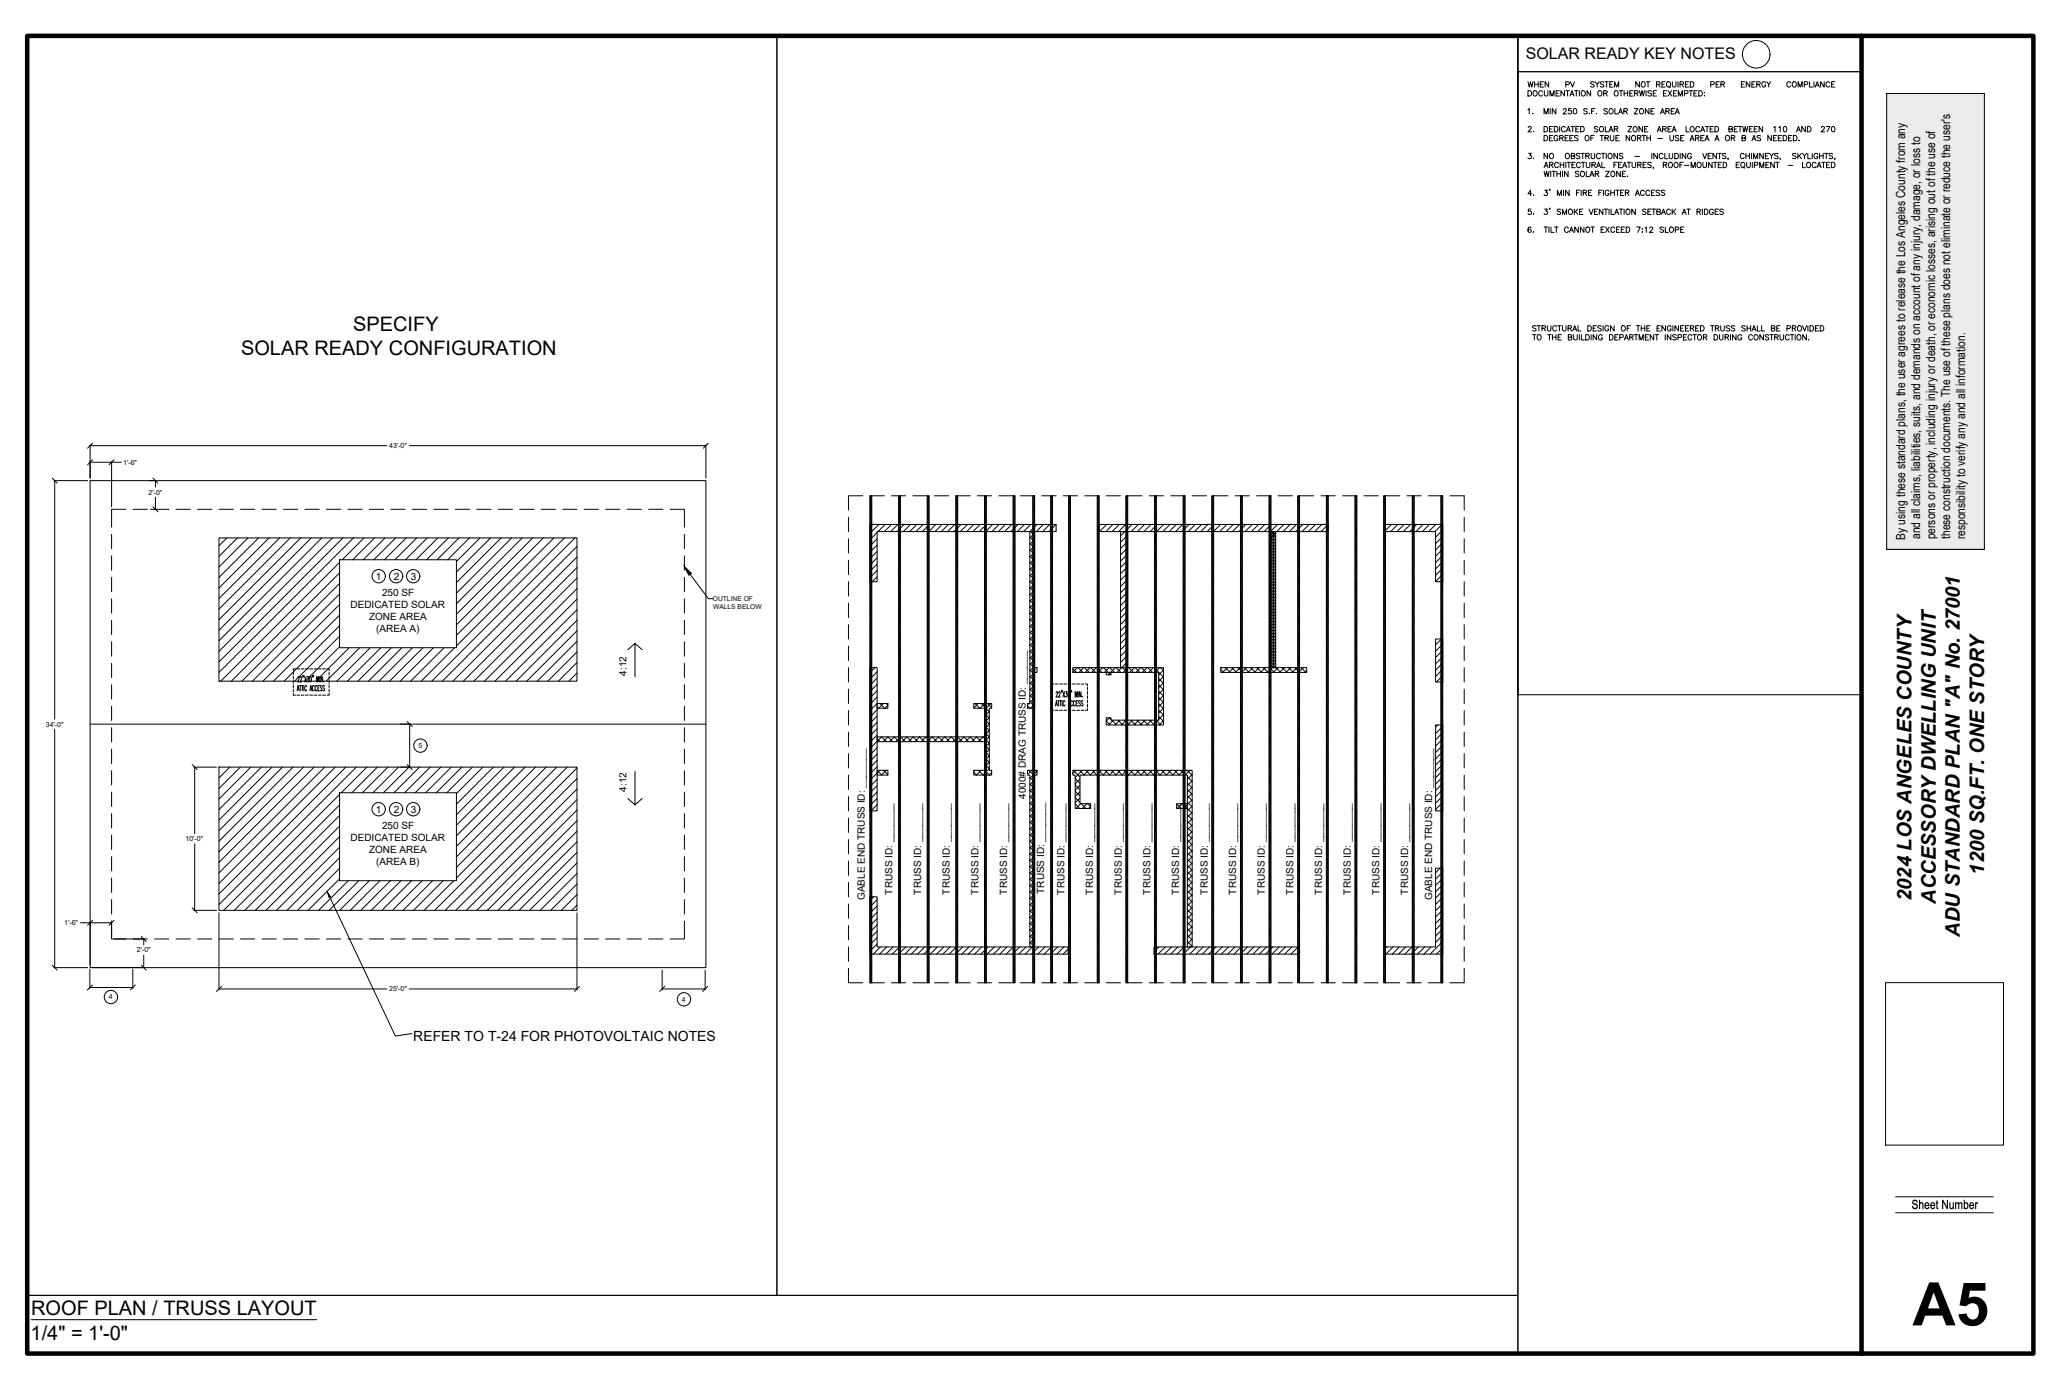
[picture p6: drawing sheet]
<svg xmlns="http://www.w3.org/2000/svg" width="914mm" height="610mm" viewBox="0 0 914 610" stroke-linecap="round" stroke-linejoin="round" font-family="sans-serif">
<defs><g id="words">
<text font-size="26.6" x="848.1" y="587.6">A5</text>
<g font-size="8.9">
<text x="156.6" y="146.9">SPECIFY</text>
<text x="106.9" y="157.6">SOLAR READY CONFIGURATION</text>
<text x="879.9" y="387.7" transform="rotate(-90 879.9 387.7)">1200 SQ.FT. ONE STORY</text>
<text x="847.6" y="399.4" transform="rotate(-90 847.6 399.4)">2024 LOS ANGELES COUNTY</text>
<text x="858.4" y="400.8" transform="rotate(-90 858.4 400.8)">ACCESSORY DWELLING UNIT</text>
<text x="869.1" y="415.3" transform="rotate(-90 869.1 415.3)">ADU STANDARD PLAN &quot;A&quot; No. 27001</text>
<text x="13.8" y="583.2">ROOF PLAN / TRUSS LAYOUT</text>
<text x="13.5" y="593.9">1/4&quot; = 1'-0&quot;</text>
</g>
<text font-size="7.1" x="676.6" y="26.2">SOLAR READY KEY NOTES</text>
<text font-size="6.2" x="183.3" y="461.6">REFER TO T-24 FOR PHOTOVOLTAIC NOTES</text>
<g font-size="5.5">
<text x="844.8" y="239.2" transform="rotate(-90 844.8 239.2)">By using these standard plans, the user agrees to release the Los Angeles County from any</text>
<text x="851.5" y="239" transform="rotate(-90 851.5 239)">and all claims, liabilities, suits, and demands on account of any injury, damage, or loss to</text>
<text x="858.1" y="239.2" transform="rotate(-90 858.1 239.2)">persons or property, including injury or death, or economic losses, arising out of the use of</text>
<text x="864.8" y="239" transform="rotate(-90 864.8 239)">these construction documents. The use of these plans does not eliminate or reduce the user's</text>
<text x="871.5" y="239.2" transform="rotate(-90 871.5 239.2)">responsibility to verify any and all information.</text>
</g>
<g font-size="4.4">
<text x="166.6" y="257">1</text>
<text x="174.7" y="257">2</text>
<text x="182.2" y="257">3</text>
<text x="155.4" y="269.6">DEDICATED SOLAR</text>
<text x="169.4" y="264.2">250 SF</text>
<text x="163.7" y="274.9">ZONE AREA</text>
<text x="166.8" y="280.3">(AREA A)</text>
<text x="277.8" y="299.6" transform="rotate(-90 277.8 299.6)">4:12</text>
<text x="277.8" y="351" transform="rotate(-90 277.8 351)">4:12</text>
<text x="454.9" y="354.1" transform="rotate(-90 454.9 354.1)">4000# DRAG TRUSS ID: ______</text>
<text x="166.6" y="360.3">1</text>
<text x="174.7" y="360.3">2</text>
<text x="182.2" y="360.3">3</text>
<text x="169.4" y="367.5">250 SF</text>
<text x="155.4" y="372.9">DEDICATED SOLAR</text>
<text x="163.7" y="378.2">ZONE AREA</text>
<text x="166.8" y="383.6">(AREA B)</text>
<text x="383.6" y="399" transform="rotate(-90 383.6 399)">GABLE END TRUSS ID: _______</text>
<text x="395.8" y="396.6" transform="rotate(-90 395.8 396.6)">TRUSS ID: _______</text>
<text x="408.5" y="396.6" transform="rotate(-90 408.5 396.6)">TRUSS ID: _______</text>
<text x="421.2" y="396.6" transform="rotate(-90 421.2 396.6)">TRUSS ID: _______</text>
<text x="433.9" y="396.6" transform="rotate(-90 433.9 396.6)">TRUSS ID: _______</text>
<text x="446.6" y="396.6" transform="rotate(-90 446.6 396.6)">TRUSS ID: _______</text>
<text x="463.1" y="396.3" transform="rotate(-90 463.1 396.3)">TRUSS ID: _______</text>
<text x="472" y="396.6" transform="rotate(-90 472 396.6)">TRUSS ID: _______</text>
<text x="484.7" y="396.6" transform="rotate(-90 484.7 396.6)">TRUSS ID: _______</text>
<text x="497.4" y="396.6" transform="rotate(-90 497.4 396.6)">TRUSS ID: _______</text>
<text x="510.1" y="396.6" transform="rotate(-90 510.1 396.6)">TRUSS ID: _______</text>
<text x="522.8" y="396.6" transform="rotate(-90 522.8 396.6)">TRUSS ID: _______</text>
<text x="535.5" y="396.6" transform="rotate(-90 535.5 396.6)">TRUSS ID: _______</text>
<text x="548.2" y="396.6" transform="rotate(-90 548.2 396.6)">TRUSS ID: _______</text>
<text x="561" y="396.6" transform="rotate(-90 561 396.6)">TRUSS ID: _______</text>
<text x="573.7" y="396.6" transform="rotate(-90 573.7 396.6)">TRUSS ID: _______</text>
<text x="586.4" y="396.6" transform="rotate(-90 586.4 396.6)">TRUSS ID: _______</text>
<text x="599.1" y="396.6" transform="rotate(-90 599.1 396.6)">TRUSS ID: _______</text>
<text x="611.8" y="396.6" transform="rotate(-90 611.8 396.6)">TRUSS ID: _______</text>
<text x="624.5" y="396.6" transform="rotate(-90 624.5 396.6)">TRUSS ID: _______</text>
<text x="635.2" y="399" transform="rotate(-90 635.2 399)">GABLE END TRUSS ID: _______</text>
</g>
<g font-size="3.1">
<text x="172.6" y="198.7">43'-0&quot;</text>
<text x="54.6" y="206">1'-6&quot;</text>
<text x="65.9" y="219.3">2'-0&quot;</text>
<text x="20.3" y="322.1">34'-0&quot;</text>
<text x="185.6" y="331.4">5</text>
<text x="82.3" y="372.9">10'-0&quot;</text>
<text x="28.5" y="410.2">1'-6&quot;</text>
<text x="60.7" y="422.3">2'-0&quot;</text>
<text x="48.3" y="442.8">4</text>
<text x="172.6" y="439.5">25'-0&quot;</text>
<text x="302.3" y="444">4</text>
</g>
<g font-size="3">
<text x="316.1" y="266.5">OUTLINE OF</text>
<text x="316.3" y="270.1">WALLS BELOW</text>
</g>
</g></defs>
<!-- layer: 0 -->
<g fill="none" stroke="#000" stroke-width=".44">
<path d="M12.1 15.9h332.4v558.4h-332.4zM344.5 15.9h328.6v558.4h-328.6zM825.5 15.9h76.2v584.2h-76.2zM673.1 31.8h152.4v276.2h-152.4zM673.1 31.8h152.4M677.6 36.2l.5 2.4 .6-2.4 .6 2.4 .5-2.4M680.5 36.2v2.4M680.5 37.4h1.6M682.1 36.2v2.4M683 37.4h.9M684.5 36.2h-1.5v2.4h1.5M686.8 36.2v2.4l-1.6-2.4v2.4"/>
<path d="M694.4 37.5l1.3-.1 .1-.9-1.4-.3v2.4M696.4 36.2l.9 2.4 .9-2.4M706.9 36.6l-.5-.4-1.1 .4 .3 .5 1.3 .8-.5 .7-1.1-.3M707.4 36.2l.9 1.2v1.2M709.2 36.2l-.9 1.2M711.2 36.6l-.5-.4-1.1 .4 .3 .5 1.3 .8-.5 .7-1.1-.3M711.7 36.2h1.6M712.5 36.2v2.4M713.8 37.4h1M715.3 36.2h-1.5v2.4h1.5M716 38.6v-2.4l.9 2.4 .9-2.4v2.4M727 36.2v2.4l-1.6-2.4v2.4"/>
<path d="M728.2 36.3a1.07 1.07 0 0 1 1.4 1.2 1.07 1.07 0 0 1-1.6 .8l-.2-1.2zM730 36.2h1.6M730.8 36.2v2.4M734.6 37.4l1.3-.1 .3-.6-.6-.5h-1v2.4M735.4 37.4l.8 1.2M737 37.4h.9M738.4 36.2h-1.4v2.4h1.4M739.5 36.3a1.07 1.07 0 0 1 1.4 1.2 1.07 1.07 0 0 1-1.7 .8l-.2-1.2zM740 38.2l.7 .6M741.6 36.2v1.7l.7 .7 .8-.3 .1-2.1M744.1 36.2v2.4M745 37.4l1.4-.1 .2-.6-.6-.5h-1v2.4"/>
<path d="M745.8 37.4l.8 1.2M747.4 37.4h.9M748.9 36.2h-1.5v2.4h1.5M749.6 36.2h.7a1.27 1.27 0 0 1 .9 1.2 1.27 1.27 0 0 1-.9 1.2h-.7zM758.6 37.5l1.4-.1 .1-.9-1.5-.3v2.4M761 37.4h.9M762.5 36.2h-1.5v2.4h1.5M763.2 37.4l1.3-.1 .2-.6-.5-.5h-1v2.4M763.9 37.4l.8 1.2M772.2 37.4h.9M773.7 36.2h-1.5v2.4h1.5M776 36.2v2.4l-1.6-2.4v2.4"/>
<path d="M776.9 37.4h.9M778.3 36.2h-1.4v2.4h1.4M779 37.4l1.4-.1 .2-.6-.6-.5h-1v2.4M779.8 37.4l.8 1.2M783 36.8a.88 .88 0 0 0-1-.6 .88 .88 0 0 0-.7 .9v.6a.85 .85 0 0 0 .8 .9 .85 .85 0 0 0 .9-.9h-.6M783.4 36.2l1 1.2v1.2M785.3 36.2l-.9 1.2M794.1 36.8a.87 .87 0 0 0-1-.6 .87 .87 0 0 0-.7 .9v.6a.87 .87 0 0 0 .7 .9 .87 .87 0 0 0 1-.6M795.2 36.3a1.07 1.07 0 0 1 1.4 1.2 1.07 1.07 0 0 1-1.6 .8l-.2-1.2zM797.4 38.6v-2.4l.9 2.4 .9-2.4v2.4M800.1 37.5l1.4-.1 .1-.9-1.5-.3v2.4M802.5 36.2v2.4h1.3"/>
<path d="M804.4 36.2v2.4M805 38.6l.9-2.4 .9 2.4M805.3 37.8h1.2M808.9 36.2v2.4l-1.5-2.4v2.4M811.4 36.8a.88 .88 0 0 0-1-.6 .88 .88 0 0 0-.7 .9v.6a.88 .88 0 0 0 .7 .9 .88 .88 0 0 0 1-.6M812.2 37.4h.9M813.7 36.2h-1.5v2.4h1.5M677.6 40.2h.8a1.27 1.27 0 0 1 .8 1.2 1.27 1.27 0 0 1-.8 1.2h-.8zM677.6 48.6l.5-.5v2.4M677.7 56.6l.4-.5 .9 .4-1.4 2h1.6M679.6 50.4h.2zM680 58.3h.2z"/>
<path d="M680.3 40.3a1.07 1.07 0 0 1 1.4 1.2 1.07 1.07 0 0 1-1.6 .7l-.3-1.1zM684 40.8a.88 .88 0 0 0-1-.6 .88 .88 0 0 0-.7 .9v.6a.88 .88 0 0 0 .7 .9 .88 .88 0 0 0 1-.6M684.7 50.5v-2.4l.9 2.4 .9-2.4v2.4M684.7 56.1h.8a1.27 1.27 0 0 1 .8 1.2 1.27 1.27 0 0 1-.8 1.2h-.8zM684.8 40.2v1.7l.7 .7 .8-.4 .1-2M687.1 57.2h.9M687.3 42.6v-2.4l.9 2.4 .9-2.4v2.4M687.4 48.1v2.4M688.6 56.1h-1.5v2.4h1.5M689.3 56.1h.8a1.27 1.27 0 0 1 .8 1.2 1.27 1.27 0 0 1-.8 1.2h-.8zM689.9 48.1v2.4l-1.5-2.4v2.4M690.1 41.3h.9"/>
<path d="M691.5 40.2h-1.4v2.4h1.4M691.6 56.1v2.4M693.2 48.7l.5-.6 .9 .5-1.5 1.9h1.6M693.8 40.2v2.4l-1.6-2.4v2.4M694.1 56.6a.87 .87 0 0 0-1-.5 .87 .87 0 0 0-.7 .9v.6a.87 .87 0 0 0 .7 .9 .87 .87 0 0 0 1-.6M694.4 40.2h1.5M694.6 58.5l.9-2.4 .9 2.4M694.9 57.7h1.2M695.2 40.2v2.4M696.2 42.6l.9-2.4 .9 2.4M696.5 41.8h1.2M696.6 56.1h1.6"/>
<path d="M696.7 48.1h-1.1l-.1 1.1a.84 .84 0 0 1 1.3-.1 .84 .84 0 0 1-.2 1.3 .84 .84 0 0 1-1.2-.3M697.4 56.1v2.4M698 48.2a1.17 1.17 0 0 1 1.4 .9 1.17 1.17 0 0 1-.8 1.4l-.8-.4zM698.2 40.2h1.6M698.8 57.2h.9M699 40.2v2.4M700.3 56.1h-1.5v2.4h1.5M700.4 40.2v2.4M700.9 56.1h.8a1.27 1.27 0 0 1 .9 1.2 1.27 1.27 0 0 1-.9 1.2h-.8zM701.6 40.3a1.07 1.07 0 0 1 1.4 1.2 1.07 1.07 0 0 1-1.6 .7l-.2-1.1zM703.9 48.5l-.6-.4-1 .4 .2 .5 1.4 .8-.6 .7-1-.3M704.7 50.4h.2z"/>
<path d="M705.4 40.2v2.4l-1.6-2.4v2.4M705.8 49.3h.9M707.3 48.1h-1.5v2.4M707.9 50.4h.2zM708.6 56.4l-.6-.3-1 .3 .2 .6 1.4 .8-.6 .7-1-.4M709 40.3a1.07 1.07 0 0 1 1.4 1.2 1.07 1.07 0 0 1-1.6 .7l-.3-1.1zM709.7 56.2a1.07 1.07 0 0 1 1.4 1.1 1.07 1.07 0 0 1-1.6 .8l-.2-1.1zM711.1 41.3l1.4-.1 .2-.5-.5-.5h-1.1v2.4M711.9 56.1v2.4h1.4M711.9 41.3l.8 1.3M712.8 48.5l-.5-.4-1 .4 .2 .5 1.3 .8-.5 .7-1-.3M713.5 58.5l.9-2.4 .9 2.4"/>
<path d="M713.8 57.7h1.1M714 48.2a1.07 1.07 0 0 1 1.4 1.2 1.07 1.07 0 0 1-1.6 .8l-.3-1.2zM715.9 57.2l1.3-.1 .2-.6-.5-.4h-1v2.4M716.1 48.1v2.4h1.4M716.2 40.3a1.07 1.07 0 0 1 1.5 1.2 1.07 1.07 0 0 1-1.7 .7l-.2-1.1zM716.7 57.2l.7 1.3M717.7 50.5l.9-2.4 .9 2.4M718.1 40.2h1.5M718.1 49.7h1.1M718.9 40.2v2.4M720.1 49.3l1.4-.1 .2-.6-.6-.5h-1v2.4M720.2 41.3h1.6"/>
<path d="M720.2 40.2v2.4M720.9 49.3l.8 1.2M721.8 40.2v2.4M721.9 56.1h1.6l-1.6 2.4h1.6M722.7 41.3h.9M724.2 40.2h-1.5v2.4h1.5M724.7 56.2a1.07 1.07 0 0 1 1.4 1.1 1.07 1.07 0 0 1-1.7 .8l-.2-1.1zM724.7 48.1h1.6l-1.6 2.4h1.6M724.9 41.3l1.3-.1 .3-.5-.6-.5h-1v2.4M725.7 41.3l.8 1.3M727 40.2l.6 2.4 .6-2.4 .5 2.4 .6-2.4M727.5 48.2a1.07 1.07 0 0 1 1.4 1.2 1.07 1.07 0 0 1-1.7 .8l-.2-1.2z"/>
<path d="M728.4 56.1v2.4l-1.6-2.4v2.4M729.3 57.2h.9M730 40.2v2.4M730.8 56.1h-1.5v2.4h1.5M731.2 48.1v2.4l-1.6-2.4v2.4M732.1 49.3h.9M732.3 40.5l-.5-.3-1 .3 .2 .6 1.3 .8-.5 .7-1-.4M733.1 41.3h.9M733.6 48.1h-1.5v2.4h1.5M734.6 40.2h-1.5v2.4h1.5M734.9 58.5l.9-2.4 .9 2.4M735.3 57.7h1.1"/>
<path d="M736.3 50.5l.9-2.4 .9 2.4M736.7 49.7h1.1M737.3 57.2l1.4-.1 .1-.8-1.5-.2v2.4M737.7 41.3h.9M738.1 57.2l.8 1.3M738.7 49.3l1.4-.1 .1-.8-1.5-.3v2.4M739.2 40.2h-1.5v2.4h1.5M739.5 49.3l.8 1.2M739.7 57.2h.9M739.7 40.2l1.6 2.4M741.1 49.3h.9M741.2 56.1h-1.5v2.4h1.5"/>
<path d="M741.3 40.2l-1.6 2.4M741.5 58.5l.9-2.4 .9 2.4M741.8 57.7h1.2M742.1 41.3h.9M742.6 48.1h-1.5v2.4h1.5M742.9 50.5l.9-2.4 .9 2.4M743.2 49.7h1.2M743.6 40.2h-1.5v2.4h1.5M744.3 42.6v-2.4l.9 2.4 .9-2.4v2.4M747 41.4l1.3-.1 .2-.9-1.5-.2v2.4M747.7 56.1v2.4h1.3M749 40.2h1.6"/>
<path d="M749.8 40.2v2.4M750 56.2a1.07 1.07 0 0 1 1.4 1.1 1.07 1.07 0 0 1-1.7 .8l-.2-1.1zM751.2 41.3h.9M752.6 40.2h-1.4v2.4h1.4M753.3 40.2h.8a1.27 1.27 0 0 1 .9 1.2 1.27 1.27 0 0 1-.9 1.2h-.8zM753.7 56.6a.87 .87 0 0 0-1-.5 .87 .87 0 0 0-.7 .9v.6a.87 .87 0 0 0 .7 .9 .87 .87 0 0 0 1-.6M754.1 58.5l1-2.4 .9 2.4M754.5 57.7h1.1M755.8 41v.2zM755.8 42.4v.2zM756.2 56.1h1.6M757 56.1v2.4"/>
<path d="M758.3 57.2h.9M759.8 56.1h-1.5v2.4h1.5M760.5 56.1h.8a1.27 1.27 0 0 1 .8 1.2 1.27 1.27 0 0 1-.8 1.2h-.8zM766.7 57.2l1.3-.1 .3-.6-.6-.4h-1v2.4l1.5-.3 .1-.5-.6-.5M769.1 57.2h.9M770.5 56.1h-1.4v2.4h1.4M770.9 56.1h1.6M771.7 56.1v2.4M772.8 56.1l.6 2.4 .5-2.4 .6 2.4 .6-2.4M775.8 57.2h.9M777.2 56.1h-1.4v2.4h1.4M777.9 57.2h.9"/>
<path d="M779.4 56.1h-1.5v2.4h1.5M781.7 56.1v2.4l-1.6-2.4v2.4M786.6 56.5l.6-.4v2.4M788.9 56.5l.5-.4v2.4M791.1 56.2a1.17 1.17 0 0 1 1.4 .8 1.17 1.17 0 0 1-.8 1.5l-.8-.5-.1-.9zM796.6 58.5l.9-2.4 .9 2.4M797 57.7h1.1M800.6 56.1v2.4l-1.6-2.4v2.4M801.5 56.1h.8a1.27 1.27 0 0 1 .8 1.2 1.27 1.27 0 0 1-.8 1.2h-.8zM807.7 56.6l.5-.5 .9 .4-1.5 2h1.6M809.9 56.1h1.5l-1.1 2.4M812.5 56.2a1.17 1.17 0 0 1 1.4 .8 1.17 1.17 0 0 1-.9 1.5l-.8-.5-.1-.9z"/>
<path d="M677.8 68h1.2l-.6 .9a.79 .79 0 0 1 .6 1.3 .79 .79 0 0 1-1.4-.3M680 70.3h.2zM684.7 60h.8a1.27 1.27 0 0 1 .8 1.2 1.27 1.27 0 0 1-.8 1.2h-.8zM684.7 74.3l.9-2.3 .9 2.3M684.7 75.9l.6 2.4 .6-2.4 .5 2.4 .6-2.4M685.1 73.5h1.1M686.3 68v2.4l-1.6-2.4v2.4M687.1 73.1l1.4-.1 .2-.6-.6-.4h-1v2.3M687.1 61.2h.9M687.6 68.1a1.12 1.12 0 0 1 1.4 1.1 1.12 1.12 0 0 1-1.4 1.1l-.5-.8zM687.7 75.9v2.4M687.9 73.1l.8 1.2"/>
<path d="M688.2 75.9h1.6M688.6 60h-1.5v2.4h1.5M689 75.9v2.4M690.4 75.9v2.4M690.4 77.1h1.6M690.8 60.6a.88 .88 0 0 0-1-.6 .88 .88 0 0 0-.7 .9v.6a.85 .85 0 0 0 .9 .9 .85 .85 0 0 0 .8-.9h-.5M691.1 72.5a.88 .88 0 0 0-1-.5 .88 .88 0 0 0-.7 .9v.5a.88 .88 0 0 0 .7 .9 .88 .88 0 0 0 1-.5M691.6 61.2l1.4-.1 .2-.6-.5-.5h-1.1v2.4M691.9 72v2.3M691.9 73.1h1.6M692 75.9v2.4M692.4 61.2l.8 1.2"/>
<path d="M692.9 75.9v2.4M693.5 72v2.3M694 61.2h.9M694.4 72v2.3M694.6 68.1a1.12 1.12 0 0 1 1.4 1.1 1.12 1.12 0 0 1-1.4 1.1l-.5-.8zM694.9 72h1.6M695.4 75.9v2.4l-1.6-2.4v2.4M695.5 60h-1.5v2.4h1.5M695.7 72v2.3M696.2 61.2h.9M696.8 69.1l1.3-.1 .2-.6-.5-.4h-1v2.4l1.4-.3 .1-.5-.5-.5M697.1 73.1h.9"/>
<path d="M697.7 60h-1.5v2.4h1.5M698.6 72h-1.5v2.3h1.5M699.8 60.4l-.6-.4-1 .4 .2 .5 1.4 .8-.6 .7-1-.3M700.1 76.3l-.5-.4-1 .4 .2 .5 1.2 .6 .1 .6-.5 .3-1-.3M700.6 68.3l-.6-.3-1 .3 .2 .6 1.2 .4 .2 .7-.6 .4-1-.4M700.8 72.5a.88 .88 0 0 0-1-.6 .88 .88 0 0 0-.7 1v.5a.88 .88 0 0 0 .7 .9 .88 .88 0 0 0 1-.5M701.1 68h1.5M701.3 72h1.6M701.3 76a1.12 1.12 0 0 1 1.4 1.1 1.12 1.12 0 0 1-1.4 1.1l-.5-.8zM701.9 68v2.4M702.1 72v2.3M703.2 69.1l1.4-.1 .1-.8-1.5-.2v2.4"/>
<path d="M703.3 60.2a1.07 1.07 0 0 1 1.4 1.1 1.07 1.07 0 0 1-1.6 .8l-.2-1.2zM703.4 72v1.6l.7 .7 .8-.3 .1-2M703.4 75.9v2.4h1.4M704 69.1l.8 1.3M705 78.3l.9-2.4 .9 2.4M705.4 77.5h1.1M705.5 61.2h.9M705.6 68v1.7l.7 .7 .8-.4 .1-2M705.9 73.1l1.4-.1 .2-.6-.6-.4h-1v2.3M706.7 73.1l.8 1.2M706.9 60h-1.4v2.4M707.4 77.1l1.4-.2 .2-.5-.6-.5h-1v2.4"/>
<path d="M708 74.3l.9-2.3 .9 2.3M708.2 77.1l.8 1.2M708.3 73.5h1.1M709.6 60h1.5M709.7 68.5a.88 .88 0 0 0-1-.5 .88 .88 0 0 0-.7 .9v.6a.88 .88 0 0 0 .7 .9 .88 .88 0 0 0 1-.6M710.1 68h1.6M710.4 72v2.3h1.3M710.4 60v2.4M710.9 68v2.4M711.7 61.2l1.4-.1 .1-.8-1.5-.3v2.4M712 75.9h1.6l-1.6 2.4h1.6M712.3 68v2.4"/>
<path d="M712.5 61.2l.8 1.2M713.3 68.3l.2-.2a1.11 1.11 0 0 1 1.4 1.1 1.11 1.11 0 0 1-1.4 1.1l-.4-.8zM714.1 60v1.7l.7 .7 .8-.3 .1-2.1M714.5 76.3l.3-.3a1.11 1.11 0 0 1 1.4 1.1 1.11 1.11 0 0 1-1.4 1.1l-.5-.8zM715.7 73.1h.9M716.6 61.2h.9M717.2 72h-1.5v2.3M717.3 68v2.4l-1.6-2.4v2.4M717.7 73.1h.9M718.1 60h-1.5v2.4h1.5M718.5 75.9v2.4l-1.6-2.4v2.4M719.2 72h-1.5v2.3h1.5"/>
<path d="M719.4 77.1h.9M719.6 74.3l.8-2.3 1 2.3M719.7 68.3l-.6-.3-1 .3 .2 .6 1.1 .4 .3 .7-.6 .4-1-.4M719.9 73.5h1.1M720.9 75.9h-1.5v2.4h1.5M721.6 78.2h.2zM721.6 72h1.6M722.4 72v2.3M722.7 60v2.4l-1.6-2.4v2.4M723.7 72v1.6l.7 .7 .8-.3 .1-2M724 60.2a1.07 1.07 0 0 1 1.4 1.1 1.07 1.07 0 0 1-1.7 .8l-.2-1.2zM725 69.3h2"/>
<path d="M726.1 61.2l1.4-.1 .2-.6-.6-.5h-1v2.4M726.2 73.1l1.4-.1 .2-.6-.5-.4h-1.1v2.3M726.9 61.2l.8 1.2M727 73.1l.8 1.2M728.2 60h1.5M728.6 73.1h.9M728.9 60v2.4M730.1 72h-1.5v2.3h1.5M730.3 61.2h1.6M730.3 60v2.4M731.9 60v2.4M732.3 72.3l-.6-.3-1 .3 .2 .6 1.2 .5 .2 .6-.6 .3-1-.3"/>
<path d="M732.5 68v2.4M733.3 74.2l-.3 .6M735 68v2.4l-1.6-2.4v2.4M735.2 61.4h2M737.5 68.5a.88 .88 0 0 0-1-.5 .88 .88 0 0 0-.7 .9v.6a.88 .88 0 0 0 .7 .9 .88 .88 0 0 0 1-.6M737.6 73.1l1.3-.1 .2-.8-1.5-.2v2.3M738.3 68v2.4h1.3M738.4 73.1l.8 1.2M740.2 68v1.7l.7 .7 .8-.4 .1-2M740.3 72.1a1.12 1.12 0 0 1 1.4 1 1.12 1.12 0 0 1-1.4 1.1l-.4-.8zM740.5 60v1.7l.7 .7 .8-.3 .1-2.1M742.7 68h.8a1.27 1.27 0 0 1 .8 1.2 1.27 1.27 0 0 1-.8 1.2h-.8z"/>
<path d="M742.8 72.1a1.12 1.12 0 0 1 1.4 1 1.12 1.12 0 0 1-1.4 1.1l-.5-.8zM744.5 60.4l-.6-.4-1 .4 .2 .5 1.4 .8-.6 .7-1-.3M745 73.1h.9M745.1 68v2.4M745.3 61.2h.9M746.4 72h-1.4v2.3M746.7 60h-1.4v2.4h1.4M747 73.3h2M747.6 68v2.4l-1.6-2.4v2.4M749.5 62.4l.9-2.4 .9 2.4M749.8 61.6h1.2M749.9 74.3v-2.3l1 2.3 .9-2.3v2.3"/>
<path d="M750.1 68.5a.87 .87 0 0 0-1-.5 .87 .87 0 0 0-.7 .9v.6a.85 .85 0 0 0 .8 .9 .85 .85 0 0 0 .9-.9h-.6M751.9 61.2l1.3-.1 .1-.8-1.4-.3v2.4M752.6 61.2l.8 1.2M753 72.1a1.12 1.12 0 0 1 1.4 1 1.12 1.12 0 0 1-1.4 1.1l-.4-.8zM754.2 61.2h.9M755.1 68l.9 2.4 .9-2.4M755.2 72v1.6l.6 .7 .8-.3 .2-2M755.7 60h-1.5v2.4h1.5M756.1 62.4l.9-2.4 .9 2.4M756.4 61.6h1.1M757.4 69.1h.9M758.9 68h-1.5v2.4h1.5"/>
<path d="M759.2 72v2.3l-1.5-2.3v2.3M759.8 72h1.6M760.5 62.4l.9-2.4 .9 2.4M760.6 72v2.3M760.8 61.6h1.1M761.2 68v2.4l-1.6-2.4v2.4M761.8 68h1.5M762 73.1h.9M762.6 68v2.4M763.4 72h-1.4v2.3h1.4M764.1 72h.8a1.27 1.27 0 0 1 .8 1.1 1.27 1.27 0 0 1-.8 1.2h-.8zM765.4 68.3l-.6-.3-1 .3 .2 .6 1.3 .6 .1 .5-.6 .4-1-.4"/>
<path d="M765.6 60.2a1.07 1.07 0 0 1 1.4 1.1 1.07 1.07 0 0 1-1.7 .8l-.2-1.2zM766.4 70.3l-.2 .5M767.7 61.2l1.4-.1 .1-.8-1.5-.3v2.4M768.5 61.2l.8 1.2M769.9 73.1h.9M771.4 72h-1.5v2.3h1.5M772.4 72.1a1.11 1.11 0 0 1 1.4 1 1.11 1.11 0 0 1-1.4 1.1l-.4-.8zM772.5 61.2l1.4-.1 .2-.6-.6-.5h-1v2.4l1.5-.2 .1-.6-.6-.4M773 73.9l.7 .7M773.4 68.5a.87 .87 0 0 0-1-.5 .87 .87 0 0 0-.7 .9v.6a.87 .87 0 0 0 .7 .9 .87 .87 0 0 0 1-.6M774.2 69.1h1.6M774.2 68v2.4"/>
<path d="M774.6 72v1.6l.7 .7 .7-.3 .1-2M775.8 68v2.4M776.7 68v2.4M776.9 62.4l.9-2.4 .9 2.4M777.1 72v2.3M777.3 61.6h1.1M777.6 70.4v-2.4l.9 2.4 1-2.4v2.4M778 73.2l1.3-.1 .1-.9-1.4-.2v2.3M780.4 74.3v-2.3l.9 2.3 .9-2.3v2.3M780.8 60.4l-.6-.4-1 .4 .2 .5 1.4 .8-.6 .7-1-.3M781.9 68v2.4l-1.5-2.4v2.4M782.9 69.1h.9"/>
<path d="M783.1 73.1h.9M784.3 68h-1.4v2.4h1.4M784.5 72h-1.4v2.3h1.4M784.7 68l.9 1.1v1.3M785.5 60v2.4l-1.6-2.4v2.4M786.4 61.2h.9M786.5 68l-.9 1.1M786.8 72v2.3l-1.6-2.3v2.3M787.4 72h1.6M787.9 60h-1.5v2.4h1.5M788.2 72v2.3M788.5 68.3l-.5-.3-1.1 .3 .3 .6 1.2 .6 .1 .5-.5 .4-1.1-.4"/>
<path d="M788.6 61.2h.9M789.5 70.3l-.2 .5M790.1 60h-1.5v2.4h1.5M790.8 60h.7a1.27 1.27 0 0 1 .9 1.2 1.27 1.27 0 0 1-.9 1.2h-.7zM792.9 73.3h2.1M793.1 61.2h.9M794.6 60h-1.5v2.4h1.5M795.3 60h.8a1.27 1.27 0 0 1 .8 1.2 1.27 1.27 0 0 1-.8 1.2h-.8zM796.5 68.3l-.6-.3-1 .3 .2 .6 1.3 .6 .1 .5-.6 .4-1-.4M797.3 68v2.4M797.7 62.3h.2zM797.8 69l1.1 1.4"/>
<path d="M798.9 68l-1.6 1.6M799.3 68l.9 1.1v1.3M799.3 72v2.3h1.4M801.1 68l-.9 1.1M801.6 72.1a1.12 1.12 0 0 1 1.4 1 1.12 1.12 0 0 1-1.4 1.1l-.5-.8zM801.7 68v2.4h1.4M803.6 68v2.4M805.3 72.5a.88 .88 0 0 0-1-.5 .88 .88 0 0 0-.7 .9v.5a.88 .88 0 0 0 .7 .9 .88 .88 0 0 0 1-.5M805.8 74.3l.9-2.3 .9 2.3M806.1 68.5a.88 .88 0 0 0-1-.5 .88 .88 0 0 0-.7 .9v.6a.85 .85 0 0 0 .9 .9 .85 .85 0 0 0 .8-.9h-.6M806.1 73.5h1.1M806.9 69.1h1.6"/>
<path d="M806.9 68v2.4M807.8 72h1.6M808.5 68v2.4M808.6 72v2.3M809.1 68h1.6M809.9 68v2.4M810 73.1h.9M811.4 72h-1.4v2.3h1.4M812.1 72h.8a1.27 1.27 0 0 1 .8 1.1 1.27 1.27 0 0 1-.8 1.2h-.8zM812.7 68.3l-.6-.3-1 .3 .2 .6 1.4 .8-.6 .7-1-.4M813.7 70.3l-.2 .5M678.9 92.7h-1.1l-.1 1a.84 .84 0 0 1 1.3 0 .84 .84 0 0 1-.2 1.3 .84 .84 0 0 1-1.2-.4"/>
<path d="M679.3 85.9h-1.7l1.1-1.6v2.4M680 86.6h.2zM680 95h.2zM685 84.3h1.2l-.7 .9a.79 .79 0 0 1 .6 1.3 .79 .79 0 0 1-1.4-.3M685 92.7h1.2l-.7 .9a.79 .79 0 0 1 .6 1.3 .79 .79 0 0 1-1.4-.3M687.3 84l-.2 .5M687.3 92.4l-.2 .5M690.6 86.7v-2.4l.9 2.4 .9-2.4v2.4M692.1 93l-.6-.3-1 .3 .2 .6 1.3 .6 .1 .5-.6 .4-1-.4M692.9 95.1v-2.4l.9 2.4 .9-2.4v2.4M693.3 84.3v2.4M695.7 93l.2-.2a1.07 1.07 0 0 1 1.5 1.2 1.07 1.07 0 0 1-1.7 .7l-.2-.5z"/>
<path d="M695.8 84.3v2.4l-1.6-2.4v2.4M698.1 92.7v2.4M698.7 93.7l1 1.4M699.1 85.4h.9M699.7 92.7l-1.6 1.6M700.5 93.8h.9M700.6 84.3h-1.5v2.4M701.2 84.3v2.4M702 92.7h-1.5v2.4h1.5M702.1 85.4l1.3-.1 .1-.8-1.4-.2v2.4M702.9 85.4l.8 1.3M704.4 85.4h1"/>
<path d="M704.7 92.7l.9 2.4 .9-2.4M705.9 84.3h-1.5v2.4h1.5M707.1 93.8h.9M708.5 92.7h-1.4v2.4h1.4M709 85.4h.9M710.5 84.3h-1.5v2.4M710.8 92.7v2.4l-1.6-2.4v2.4M711 84.3v2.4M711.4 92.7h1.6M712.2 92.7v2.4M713.5 84.9a.88 .88 0 0 0-1-.6 .88 .88 0 0 0-.7 .9v.6a.85 .85 0 0 0 .9 .9 .85 .85 0 0 0 .8-.9h-.5M713.5 92.7v2.4"/>
<path d="M714.3 85.4h1.6M714.3 84.3v2.4M714.4 92.7v2.4h1.4M715.9 84.3v2.4M716 95.1l.9-2.4 .9 2.4M716.4 94.3h1.1M716.5 84.3h1.6M717.3 84.3v2.4M718.1 92.7h1.5M718.6 85.4h.9M718.9 92.7v2.4M720.1 84.3h-1.5v2.4h1.5"/>
<path d="M720.2 92.7v2.4M720.8 85.4l1.3-.1 .2-.8-1.5-.2v2.4M721.2 93l.3-.2a1.07 1.07 0 0 1 1.4 1.2 1.07 1.07 0 0 1-1.7 .7l-.2-.5zM721.6 85.4l.8 1.3M725.2 92.7v2.4l-1.6-2.4v2.4M725.2 86.7l.9-2.4 .9 2.4M725.5 85.9h1.2M729.2 84.9a.87 .87 0 0 0-1-.6 .87 .87 0 0 0-.7 .9v.6a.87 .87 0 0 0 .7 .9 .87 .87 0 0 0 1-.6M730 93l-.6-.3-1 .3 .2 .6 1.3 .6 .1 .5-.6 .4-1-.4M730.8 93.8h.9M731.6 84.9a.87 .87 0 0 0-1-.6 .87 .87 0 0 0-.7 .9v.6a.87 .87 0 0 0 .7 .9 .87 .87 0 0 0 1-.6M732.2 92.7h-1.4v2.4h1.4"/>
<path d="M732.3 85.4h1M732.6 92.7h1.6M733.4 92.7v2.4M733.8 84.3h-1.5v2.4h1.5M734.7 93.8l1.4-.1 .1-.8-1.5-.2v2.4l1.5-.2 .1-.6-.5-.5M736 84.7l-.6-.4-1 .4 .2 .5 1.3 .6 .1 .5-.6 .4-1-.4M736.8 95.1l.9-2.4 .9 2.4M737.1 94.3h1.2M738.3 84.7l-.6-.4-1 .4 .2 .5 1.2 .6 .2 .5-.6 .4-1-.4M740.7 93.3a.87 .87 0 0 0-1-.6 .87 .87 0 0 0-.7 .9v.6a.87 .87 0 0 0 .7 .9 .87 .87 0 0 0 1-.6M741.5 92.7v2.4M742.1 93.7l1 1.4"/>
<path d="M743.1 92.7l-1.6 1.6M746 95.1l.9-2.4 .9 2.4M746.3 94.3h1.1M748 92.7h1.6M748.8 92.7v2.4M752.5 93.8l1.4-.1 .2-.5-.5-.5h-1.1v2.4M753.3 93.8l.8 1.3M754.9 92.7v2.4M755.8 92.7h.8a1.27 1.27 0 0 1 .8 1.2 1.27 1.27 0 0 1-.8 1.2h-.8zM759.8 93.3a.87 .87 0 0 0-1-.6 .87 .87 0 0 0-.7 .9v.6a.85 .85 0 0 0 .8 .9 .85 .85 0 0 0 .9-.9h-.6M760.6 93.8h.9M762.1 92.7h-1.5v2.4h1.5"/>
<path d="M764.2 93l-.5-.3-1.1 .3 .3 .6 1.2 .6 .1 .5-.5 .4-1.1-.4M678.9 101l-.1-.2a1.17 1.17 0 0 0-1.4 .8 1.17 1.17 0 0 0 .9 1.4 .74 .74 0 0 0 .8-.7 .74 .74 0 0 0-.7-.8 .74 .74 0 0 0-.8 .7M679.8 102.9h.3zM684.7 100.6h1.6M685.5 100.6v2.4M686.9 100.6v2.4M687.8 100.6v2.4h1.3M689.4 100.6h1.6M690.2 100.6v2.4M695.5 101.2a.88 .88 0 0 0-1-.6 .88 .88 0 0 0-.7 .9v.6a.88 .88 0 0 0 .7 .9 .88 .88 0 0 0 1-.5M695.9 103l1-2.4 .9 2.4M696.3 102.2h1.1"/>
<path d="M699.9 100.6v2.4l-1.6-2.4v2.4M702.4 100.6v2.4l-1.6-2.4v2.4M703.4 101l.3-.2a1.07 1.07 0 0 1 1.4 1.1 1.07 1.07 0 0 1-1.7 .8l-.2-.6zM705.5 100.6h1.6M706.3 100.6v2.4M710 101.8h.9M711.5 100.6h-1.5v2.4h1.5M712 100.6l1.6 2.4M713.6 100.6l-1.6 2.4M716 101.2a.87 .87 0 0 0-1-.6 .87 .87 0 0 0-.7 .9v.6a.87 .87 0 0 0 .7 .9 .87 .87 0 0 0 1-.5M716.8 101.8h.9M718.3 100.6h-1.5v2.4h1.5"/>
<path d="M719 101.8h.9M720.4 100.6h-1.4v2.4h1.4M721.1 100.6h.8a1.27 1.27 0 0 1 .8 1.2 1.27 1.27 0 0 1-.8 1.2h-.8zM725.8 100.6h1.6l-1.2 2.4M728.2 101.5h.2zM728.2 102.9h.2zM729.5 101.1l.6-.5v2.4M731.6 101.2l.4-.6 .9 .5-1.5 1.9h1.6M737.7 101l-.6-.4-1 .4 .2 .5 1.2 .5 .2 .7-.6 .3-1-.3M738.5 100.6v2.4h1.3M740.5 101l.2-.2a1.07 1.07 0 0 1 1.5 1.1 1.07 1.07 0 0 1-1.7 .8l-.2-.6zM742.9 101.9l1.4-.1 .1-.9-1.5-.3v2.4"/>
<path d="M745.3 101.8h.9M746.7 100.6h-1.4v2.4h1.4M679.6 148.4h1.6M680.4 148.4v2.3M681.2 144.7l-.6-.3-1 .3 .2 .6 1.4 .8-.6 .7-1-.4M681.6 144.4h1.6M682.1 148.5a1.11 1.11 0 0 1 1.4 1 1.11 1.11 0 0 1-1.4 1.1l-.5-.8zM682.4 144.4v2.4M683.8 145.5l1.4-.1 .2-.6-.6-.4h-1v2.4M684.6 145.5l.8 1.3M686.2 144.4v1.7l.7 .7 .8-.4 .1-2M686.3 148.4h1.6"/>
<path d="M687.1 148.4v2.3M688.4 148.4v2.3M688.4 149.5h1.6M690 148.4v2.3M690.3 144.9a.87 .87 0 0 0-1-.5 .87 .87 0 0 0-.7 .9v.6a.87 .87 0 0 0 .7 .9 .87 .87 0 0 0 1-.6M690.7 144.4h1.6M690.9 149.5h.9M691.5 144.4v2.4M692.4 148.4h-1.5v2.3h1.5M692.9 144.4v1.7l.6 .7 .8-.4 .2-2M695.4 145.5l1.3-.1 .3-.6-.6-.4h-1v2.4M695.5 149.5l1.3-.1 .2-.8-1.5-.2v2.3l1.5-.2 .1-.6-.6-.4"/>
<path d="M696.2 145.5l.8 1.3M697.4 146.8l.9-2.4 .9 2.4M697.7 146h1.2M697.9 148.4v1.7l.6 .6 .8-.3 .1-2M699.8 144.4v2.4h1.3M700.4 148.4v2.3M701.3 148.4v2.3h1.3M703.2 148.4h.8a1.27 1.27 0 0 1 .8 1.1 1.27 1.27 0 0 1-.8 1.2h-.8zM704.1 144.4h.8a1.27 1.27 0 0 1 .8 1.2 1.27 1.27 0 0 1-.8 1.2h-.8zM705.6 148.4v2.3M706.5 145.5h.9M708 144.4h-1.5v2.4h1.5"/>
<path d="M708.1 148.4v2.3l-1.6-2.3v2.3M710.1 144.7l-.6-.3-1 .3 .2 .6 1.4 .8-.6 .7-1-.4M710.6 148.9a.87 .87 0 0 0-1-.5 .87 .87 0 0 0-.7 .9v.5a.85 .85 0 0 0 .8 1 .85 .85 0 0 0 .9-1h-.6M710.9 144.4v2.4M713.4 144.9a.87 .87 0 0 0-1-.5 .87 .87 0 0 0-.7 .9v.6a.85 .85 0 0 0 .8 .9 .85 .85 0 0 0 .9-.9h-.6M713.7 148.4h.8a1.27 1.27 0 0 1 .9 1.1 1.27 1.27 0 0 1-.9 1.2h-.8zM715.8 144.4v2.4l-1.6-2.4v2.4M716.1 149.5h.9M717.6 148.4h-1.5v2.3h1.5M718.3 149.6l1.3-.1 .1-.9-1.4-.2v2.3M719.4 144.5a1.12 1.12 0 0 1 1.4 1.1 1.12 1.12 0 0 1-1.4 1.1l-.5-.8zM720.3 150.7l.9-2.3 .9 2.3"/>
<path d="M720.7 149.9h1.1M721.6 145.5h.9M722.7 149.5l1.3-.1 .3-.6-.6-.4h-1v2.3M723 144.4h-1.4v2.4M723.5 149.5l.8 1.2M724.7 148.4h1.6M725.5 148.4v2.3M725.6 144.4h1.6M726.4 144.4v2.4M726.9 150.7v-2.3l.9 2.3 .9-2.3v2.3M727.8 145.5h1.6M727.8 144.4v2.4"/>
<path d="M729.4 144.4v2.4M729.6 149.5h.9M730.3 145.5h.9M731.1 148.4h-1.5v2.3h1.5M731.8 144.4h-1.5v2.4h1.5M733.4 148.4v2.3l-1.6-2.3v2.3M733.9 148.4h1.6M734.7 148.4v2.3M734.8 145.5h.9M736.3 144.4h-1.5v2.4h1.5M738.5 148.4v2.3M738.6 144.4v2.4l-1.6-2.4v2.4"/>
<path d="M740.9 148.4v2.3l-1.5-2.3v2.3M741.1 144.9a.88 .88 0 0 0-1-.5 .88 .88 0 0 0-.7 .9v.6a.86 .86 0 0 0 .8 .9 .86 .86 0 0 0 .9-.9h-.6M741.9 144.4v2.4M743.3 148.7l-.5-.3-1.1 .3 .3 .6 1.3 .8-.5 .6-1.1-.3M744.1 149.6l1.4-.1 .1-.9-1.5-.2v2.3M744.3 144.4v2.4l-1.5-2.4v2.4M745.3 145.5h.9M746.5 149.5h.9M746.7 144.4h-1.4v2.4h1.4M747.4 145.5h.9M748 148.4h-1.5v2.3h1.5M748.9 144.4h-1.5v2.4h1.5"/>
<path d="M749.6 145.5l1.3-.1 .1-.8-1.4-.2v2.4M750.3 148.9a.88 .88 0 0 0-1-.5 .88 .88 0 0 0-.8 .9v.5a.88 .88 0 0 0 .8 .9 .88 .88 0 0 0 1-.5M750.4 145.5l.8 1.3M750.7 148.4h1.6M751.5 148.4v2.3M751.9 145.5h1M753.2 148.5a1.12 1.12 0 0 1 1.4 1 1.12 1.12 0 0 1-1.4 1.1l-.5-.8zM753.4 144.4h-1.5v2.4h1.5M754.1 144.4h.8a1.27 1.27 0 0 1 .8 1.2 1.27 1.27 0 0 1-.8 1.2h-.8zM755.4 149.5l1.3-.1 .2-.6-.5-.4h-1v2.3M756.1 149.5l.8 1.2M758.5 144.4h1.6"/>
<path d="M759.3 144.4v2.4M760.1 148.4h.8a1.27 1.27 0 0 1 .8 1.1 1.27 1.27 0 0 1-.8 1.2h-.8zM760.7 145.5l1.3-.1 .2-.8-1.5-.2v2.4M761.5 145.5l.8 1.3M762.5 148.4v1.7l.7 .6 .8-.3 .1-2M763.1 144.4v1.7l.6 .7 .8-.4 .1-2M765 149.5l1.3-.1 .3-.6-.6-.4h-1v2.3M765.8 149.5l.8 1.2M767 144.7l-.5-.3-1.1 .3 .3 .6 1.3 .8-.5 .7-1.1-.4M767.4 148.4v2.3M769.3 144.7l-.6-.3-1 .3 .2 .6 1.4 .8-.6 .7-1-.4M769.9 148.4v2.3l-1.6-2.3v2.3"/>
<path d="M772.4 148.9a.88 .88 0 0 0-1-.5 .88 .88 0 0 0-.7 .9v.5a.85 .85 0 0 0 .8 1 .85 .85 0 0 0 .9-1h-.6M773.9 144.7l-.5-.3-1 .3 .2 .6 1.3 .8-.5 .7-1-.4M774.7 145.5h1.6M774.7 144.4v2.4M776.3 144.4v2.4M776.9 146.8l.9-2.4 .9 2.4M777.1 148.9a.88 .88 0 0 0-1-.5 .88 .88 0 0 0-.7 .9v.5a.88 .88 0 0 0 .7 .9 .88 .88 0 0 0 1-.5M777.2 146h1.2M778.3 148.5a1.12 1.12 0 0 1 1.4 1 1.12 1.12 0 0 1-1.4 1.1l-.5-.8zM779.3 144.4v2.4h1.3M781.2 144.4v2.4h1.4M782 148.4v2.3l-1.6-2.3v2.3"/>
<path d="M784.4 148.7l-.6-.3-1 .3 .2 .6 1.4 .8-.6 .6-1-.3M784.8 148.4h1.6M785.5 145.5l1.4-.1 .2-.6-.6-.4h-1v2.4l1.5-.3 .1-.5-.6-.5M785.6 148.4v2.3M787 149.5l1.4-.1 .1-.8-1.5-.2v2.3M787.8 149.5l.8 1.2M787.9 145.5h.9M789.4 144.4h-1.5v2.4h1.5M789.4 148.4v1.7l.7 .6 .8-.3 .1-2M792.4 145.6l1.4-.1 .1-.9-1.5-.2v2.4M793.5 148.9a.88 .88 0 0 0-1-.5 .88 .88 0 0 0-.8 .9v.5a.88 .88 0 0 0 .8 .9 .88 .88 0 0 0 1-.5M793.9 148.4h1.6"/>
<path d="M794.7 148.4v2.3M794.8 145.5l1.4-.1 .2-.6-.6-.4h-1v2.4M795.6 145.5l.8 1.3M796.1 148.4v2.3M797.3 148.5a1.12 1.12 0 0 1 1.4 1 1.12 1.12 0 0 1-1.4 1.1l-.4-.8zM797.5 144.5a1.11 1.11 0 0 1 1.4 1.1 1.11 1.11 0 0 1-1.4 1.1l-.4-.8zM799.3 144.4l1 2.4 .9-2.4M801.1 148.4v2.3l-1.6-2.3v2.3M801.7 144.4v2.4M802.1 150.5v.2zM802.6 144.4h.8a1.27 1.27 0 0 1 .9 1.2 1.27 1.27 0 0 1-.9 1.2h-.8zM805 145.5h.9"/>
<path d="M806.5 144.4h-1.5v2.4h1.5M807.2 144.4h.8a1.27 1.27 0 0 1 .8 1.2 1.27 1.27 0 0 1-.8 1.2h-.8zM130.1 297.9v1.3M130.1 299.8v1.3M131 296.5h-.9v.8M131.7 296.5h1.2M133.6 296.5h1.2M134.4 299.6l-.1 .6M134.8 299.6l-.1 .6M135 300l.8 2.3M135.5 296.5h1.2M135.8 300l-.8 2.3"/>
<path d="M136.3 300h.6l-.3 .9a.72 .72 0 0 1 .4 .7 .72 .72 0 0 1-.7 .6l-.1-.3M137.4 296.5h1.2M138.6 299.6l-.1 .6M139 299.6l-.2 .6M139.3 296.5h1.2M141.2 296.5h1.3M141.8 300v2.3M143.1 296.5h1.3M143.1 300v2.3l-.8-2.3v2.3M145 296.5h.9v.8M145.9 297.9v1.3M145.9 299.8v1.3"/>
<path d="M130.1 307.4v.8h.9M130.1 301.7v1.3M130.1 303.6v1.3M130.1 305.5v1.3M131.7 308.2h1.2M131.7 306.3l.5-2.4 .4 2.4M131.9 305.5h.6M132 300.5l.3-.5 .3 .1 .1 .8-.7 1.4h.8M132.7 303.9h.8M133.1 303.9v2.4M133.2 300.5l.2-.5 .3 .1 .2 .5-.8 1.7h.8M133.6 308.2h1.2"/>
<path d="M133.7 303.9h.8M134 303.9v2.4M134.7 303.9v2.4M135.5 308.2h1.2M136 304.5l-.3-.6a1.48 1.48 0 0 0 0 2.4l.3-.6M137.4 308.2h1.2M137.4 306.3l.4-2.4 .5 2.4M137.5 300.1l.2-.1a1.79 1.79 0 0 1 0 2.3l-.4-1zM137.6 305.5h.5M139.3 308.2h1.2M139.4 304.5l-.3-.6a1.5 1.5 0 0 0 0 2.4l.3-.6M140.5 302.3v-2.3l.4 2.3 .5-2.3v2.3"/>
<path d="M140.6 304.5l-.3-.6a1.48 1.48 0 0 0 0 2.4l.3-.6M141 305.1h.4M141.2 308.2h1.3M141.7 303.9h-.7v2.4h.7M142.8 304.3l-.1-.3a.51 .51 0 0 0-.7 .3 .51 .51 0 0 0 .2 .6 .7 .7 0 0 1 .6 .7 .7 .7 0 0 1-.5 .7l-.3-.3M143.1 308.2h1.3M143.6 302.1v.2zM143.9 304.3l-.1-.3a.51 .51 0 0 0-.7 .3 .51 .51 0 0 0 .3 .6 .7 .7 0 0 1 .5 .7 .7 .7 0 0 1-.5 .7l-.3-.3M145.9 301.7v1.3M145.9 303.6v1.3M145.9 305.5v1.3M145.9 307.4v.8h-.9"/>
<path d="M466.4 314.2v.7h.9M466.4 304.6v1.3M466.4 306.5v1.3M466.4 308.4v1.3M466.4 310.3v1.3M466.4 312.3v1.2M467.3 303.3h-.9v.7M468 314.9h1.2M468 303.3h1.2M468 313l.5-2.4 .4 2.4M468.2 312.2h.6M468.3 307.2l.5-.5 .2 .6-.7 1.7h.8"/>
<path d="M469 310.6h.8M469.4 310.6v2.4M469.5 307.2l.4-.5 .3 .6-.8 1.7h.8M469.9 303.3h1.2M469.9 314.9h1.2M470 310.6h.7M470.3 310.6v2.4M470.7 306.3l-.1 .6M471 310.6v2.4M471.1 306.3l-.2 .6M471.3 306.7l.8 2.3M471.8 303.3h1.2"/>
<path d="M471.8 314.9h1.2M472.1 306.7l-.8 2.3M472.3 311.2l-.3-.6a1.48 1.48 0 0 0 0 2.4l.3-.6M472.6 306.7h.6l-.3 .9a.72 .72 0 0 1 .4 .8 .72 .72 0 0 1-.7 .5l-.1-.3M473.7 303.3h1.2M473.7 314.9h1.2M473.7 313l.4-2.4 .5 2.4M473.8 306.8l.2-.1a1.79 1.79 0 0 1 0 2.3l-.4-1zM473.9 312.2h.5M474.9 306.3l-.1 .6M475.3 306.3l-.2 .6M475.6 303.3h1.2"/>
<path d="M475.6 314.9h1.2M475.7 311.2l-.3-.6a1.5 1.5 0 0 0 0 2.4l.3-.6M476.8 309v-2.3l.4 2.3 .5-2.3v2.3M476.9 311.2l-.3-.6a1.48 1.48 0 0 0 0 2.4l.3-.6M477.3 311.8h.4M477.5 314.9h1.2M477.5 303.3h1.2M478 310.6h-.7v2.4h.7M478.1 306.7v2.3M479.1 311a.46 .46 0 0 0-.8-.2 .46 .46 0 0 0 .1 .7 .77 .77 0 0 1 .6 .7 .77 .77 0 0 1-.4 .8l-.3-.3M479.4 303.3h1.3M479.4 314.9h1.3"/>
<path d="M479.4 306.7v2.3l-.8-2.3v2.3M479.9 308.8v.2zM480.2 311a.47 .47 0 0 0-.7-.2 .47 .47 0 0 0 0 .7 .77 .77 0 0 1 .7 .7 .77 .77 0 0 1-.5 .8l-.3-.3M481.3 303.3h.9v.7M482.2 304.6v1.3M482.2 306.5v1.3M482.2 308.4v1.3M482.2 310.3v1.3M482.2 312.3v1.2M482.2 314.2v.7h-.9M673.1 308v-292.1h152.4h-152.4v584.2h152.4M836.2 435.7h52.2v72h-52.2z"/>
<path d="M12.1 574.3h661v25.8h-661zM13.8 585.1h126.7"/>
<circle cx="778.8" cy="24.1" r="6.1"/>
</g>
<!-- layer: Roof Plan -->
<g fill="none" stroke="#000" stroke-width=".44">
<path d="M40 197.2v14.8M40 197.6h131.5M41.1 196.5l-2.2 2.2M181.5 197.6h131.5M313 197.2v14.8M314.1 196.5l-2.2 2.2M23.1 212l2.3 2.2M23.9 213.1h15M24.3 213.1v105.7M40 213.1h273v215.9h-273zM40 204.9h13.8M41.1 203.8l-2.2 2.2"/>
<path d="M49.5 204.6v20.1M50.6 203.8l-2.2 2.2M66.2 213.1h3.1M67.8 212l2.2 2.2M68.9 213.1v2.8M49.5 236.9v6.4M55.8 225.8h-6.3v7.9M59 225.8h6.4M66.7 225.8h8.2M67.8 224.7l2.2 2.2M68.9 220.4v5.4M78.1 225.8h6.3"/>
<path d="M87.6 225.8h6.3M97.1 238.5h158.8v63.5h-158.8zM97.1 225.8h6.4M100.6 238.5l-3.5 3.5M105.3 238.5l-8.2 8.2M106.6 225.8h6.4M110 238.5l-12.9 12.8M114.6 238.5l-17.5 17.5M116.2 225.8h6.3M119.3 238.5l-22.2 22.2M124 238.5l-26.9 26.9M125.7 225.8h6.3"/>
<path d="M128.7 238.5l-31.6 31.6M133.4 238.5l-36.3 36.2M135.2 225.8h6.4M138 238.5l-40.9 40.9M142.7 238.5l-45.6 45.6M144.7 225.8h6.4M147.4 238.5l-50.3 50.3M152.1 238.5l-55 54.9M154.3 225.8h6.3M156.7 238.5l-59.6 59.6M161.4 238.5l-9.7 9.7M163.8 225.8h6.3"/>
<path d="M166.1 238.5l-9.7 9.7M170.8 238.5l-9.7 9.7M173.3 225.8h6.4M175.4 238.5l-9.6 9.7M180.1 238.5l-9.7 9.7M182.8 225.8h6.4M184.8 238.5l-9.7 9.7M189.5 238.5l-9.7 9.7M192.4 225.8h6.3M194.2 238.5l-9.7 9.7M198.8 238.5l-9.7 9.7M201.9 225.8h6.3"/>
<path d="M203.5 238.5l-9.7 9.7M208.2 238.5l-9.7 9.7M211.4 225.8h6.4M212.9 238.5l-10.5 10.5M217.5 238.5l-15.1 15.1M220.9 225.8h6.4M222.2 238.5l-19.8 19.8M226.9 238.5l-24.5 24.5M230.5 225.8h6.3M231.6 238.5l-29.2 29.2M236.3 238.5l-33.9 33.8M240 225.8h6.3"/>
<path d="M240.9 238.5l-38.5 38.5M245.6 238.5l-43.2 43.2M249.5 225.8h6.4M250.3 238.5l-47.9 47.9M255 238.5l-63.5 63.5M259 225.8h6.4M268.6 225.8h6.3M278.1 225.8h6.3M287.6 225.8h6.4M297.1 225.8h6.4v7.9M303.5 236.9v6.4M49.5 246.4v6.4"/>
<path d="M49.5 256v6.3M150.6 249.3l-52.7 52.7M150.6 254l-48 48M150.6 258.7l-43.3 43.3M150.6 248.2h51.8v39h-51.8zM255.9 256.3l-45.7 45.7M255.9 242.3l-59.8 59.7M255.9 246.9l-55.1 55.1M255.9 251.6l-50.4 50.4M303.5 246.4v6.4M303.5 256v6.3M306 254.6l8.1 10.8h2.1"/>
<path d="M49.5 265.5v6.3M49.5 275v6.4M150.6 263.4l-38.7 38.6M150.6 268l-34 34M150.6 272.7l-29.3 29.3M150.6 277.4l-24.6 24.6M255.9 261l-41.1 41M255.9 265.7l-36.4 36.3M255.9 270.3l-31.7 31.7M255.9 275l-27 27M255.9 279.7l-22.3 22.3M303.5 265.5v6.3"/>
<path d="M303.5 275v6.4M49.5 284.5v6.4M49.5 294.1v6.3M150.6 282.1l-19.9 19.9M150.6 286.7l-15.3 15.3M154.8 287.2l-14.8 14.8M159.5 287.2l-14.8 14.8M164.2 287.2l-14.8 14.8M168.9 287.2l-14.9 14.8M173.5 287.2l-14.8 14.8M178.2 287.2l-14.8 14.8M182.9 287.2l-14.8 14.8"/>
<path d="M187.6 287.2l-14.9 14.8M192.2 287.2l-14.8 14.8M196.9 287.2l-14.8 14.8M201.6 287.2l-14.8 14.8M255.9 284.4l-17.7 17.6M255.9 289l-13 13M255.9 293.7l-8.3 8.3M255.9 298.4l-3.6 3.6M303.5 284.5v6.4M303.5 294.1v6.3M49.5 303.6v6.3M49.5 313.1v6.4"/>
<path d="M180.6 319.9l2.2 2.3M303.5 303.6v6.3M303.5 313.1v6.4M24.3 323.3v105.7M40 321h273M49.5 322.6v6.4M49.5 332.2v6.3M85.2 339l2.2 2.2M180.6 339l2.2 2.2M181.7 321v19.1M303.5 322.6v6.4M303.5 332.2v6.3"/>
<path d="M49.5 341.7v6.3M49.5 351.2v6.4M86 340.1h10M86.3 340.1v29.5M97.1 340.1h158.8v63.5h-158.8zM97.2 340.1l-.1 .1M101.9 340.1l-4.8 4.8M106.6 340.1l-9.5 9.5M111.3 340.1l-14.2 14.1M115.9 340.1l-18.8 18.8M120.6 340.1l-23.5 23.5M125.3 340.1l-28.2 28.2"/>
<path d="M130 340.1l-32.9 32.8M134.6 340.1l-37.5 37.5M139.3 340.1l-42.2 42.2M144 340.1l-46.9 46.9M148.7 340.1l-51.6 51.6M150.6 352.2l-51.4 51.4M150.6 356.9l-46.7 46.7M150.6 351.5h51.8v39h-51.8zM153.4 340.1l-56.3 56.2M158 340.1l-60.9 60.9M162.7 340.1l-11.4 11.4M167.4 340.1l-11.4 11.4"/>
<path d="M172.1 340.1l-11.4 11.4M176.7 340.1l-11.3 11.4M177.6 340.1h4.4M181.4 340.1l-11.4 11.4M186.1 340.1l-11.4 11.4M190.8 340.1l-11.4 11.4M195.5 340.1l-11.4 11.4M200.1 340.1l-11.3 11.4M204.8 340.1l-11.4 11.4M209.5 340.1l-11.4 11.4M214.2 340.1l-11.8 11.8M218.8 340.1l-16.4 16.4"/>
<path d="M223.5 340.1l-21.1 21.1M228.2 340.1l-25.8 25.8M232.9 340.1l-30.5 30.5M237.5 340.1l-35.1 35.1M242.2 340.1l-39.8 39.8M246.9 340.1l-44.5 44.5M251.6 340.1l-49.2 49.2M255.9 340.5l-63.1 63.1M255.9 345.2l-58.5 58.4M255.9 349.8l-53.8 53.8M255.9 354.5l-49.1 49.1M255.9 359.2l-44.4 44.4"/>
<path d="M303.5 341.7v6.3M303.5 351.2v6.4M49.5 360.7v6.4M49.5 370.3v6.3M49.5 379.8v6.3M86.3 374.1v29.5M150.6 361.6l-42 42M150.6 366.3l-37.4 37.3M150.6 370.9l-32.7 32.7M150.6 375.6l-28 28M255.9 363.9l-39.8 39.7M255.9 368.5l-35.1 35.1"/>
<path d="M255.9 373.2l-30.4 30.4M255.9 377.9l-25.7 25.7M303.5 360.7v6.4M303.5 370.3v6.3M303.5 379.8v6.3M49.5 389.3v6.4M49.5 398.8v6.4M146.2 397.7l29.1 61.6 7.4-1.1M150.6 385l-18.7 18.6M150.6 389.6l-14 14M150.6 380.3l-23.3 23.3M154.4 390.5l-13.1 13.1"/>
<path d="M159.1 390.5l-13.1 13.1M163.8 390.5l-13.1 13.1M168.5 390.5l-13.2 13.1M173.1 390.5l-13.1 13.1M177.8 390.5l-13.1 13.1M182.5 390.5l-13.1 13.1M187.2 390.5l-13.2 13.1M191.9 390.5l-13.2 13.1M196.5 390.5l-13.1 13.1M201.2 390.5l-13.1 13.1M255.9 387.3l-16.4 16.3M255.9 391.9l-11.7 11.7"/>
<path d="M255.9 382.6l-21 21M255.9 396.6l-7 7M303.5 389.3v6.4M303.5 398.8v6.4M35.6 409.1h13.9M40 408.7v19.2M41.1 408l-2.2 2.2M49.5 408.7v6.5M49.5 408.4v7.9h6.3M50.6 408l-2.2 2.2M50.6 416.3h14.8M62.6 415.2l2.3 2.2"/>
<path d="M63.7 416.3v2.7M68.5 416.3h6.4M78.1 416.3h6.3M85.2 402.5l2.2 2.2M86 403.6h10M87.6 416.3h6.3M97.1 404.7v34.1M97.1 416.3h6.4M106.6 416.3h6.4M116.2 416.3h6.3M125.7 416.3h6.3M135.2 416.3h6.4"/>
<path d="M144.7 416.3h6.4M154.3 416.3h6.3M163.8 416.3h6.3M173.3 416.3h6.4M182.8 416.3h6.4M192.4 416.3h6.3M201.9 416.3h6.3M211.4 416.3h6.4M220.9 416.3h6.4M230.5 416.3h6.3M240 416.3h6.3M249.5 416.3h6.4"/>
<path d="M255.9 401.3l-2.3 2.3M255.9 404.7v34.1M259 416.3h6.4M268.6 416.3h6.3M278.1 416.3h6.3M287.6 416.3h6.4M303.5 408.4v7.9h-6.4M23.1 427.9l2.3 2.2M23.9 429h15M39.8 429.7v8.5M39.8 437.8h19.1M41 436.7l-2.3 2.2"/>
<path d="M41.1 429h23M58.9 429.7v8.5M60 436.7l-2.2 2.2M62.6 427.9l2.3 2.2M63.7 423.4v5.6M97.1 438.4h74.4M98.2 437.3l-2.2 2.3M181.4 438.4h74.5M257 437.3l-2.2 2.3M293.6 438.5h19.1M293.6 430.1v8.7M294.7 437.3l-2.2 2.3"/>
<path d="M312.7 430.1v8.7M313.8 437.3l-2.2 2.3"/>
<circle cx="167.9" cy="255.5" r="2.96"/>
<circle cx="175.7" cy="255.5" r="2.96"/>
<circle cx="183.2" cy="255.5" r="2.96"/>
<circle cx="186.4" cy="330.6" r="2.96"/>
<circle cx="167.9" cy="358.8" r="2.96"/>
<circle cx="175.7" cy="358.8" r="2.96"/>
<circle cx="183.2" cy="358.8" r="2.96"/>
<circle cx="49.2" cy="442" r="2.96"/>
<circle cx="303.3" cy="443" r="2.96"/>
</g>
<path d="M303.5 251.2l3.1 3-1.1 .8zM145.3 395.7l1.2 1.8-.6 .3z" fill="#000" stroke="#000" stroke-width=".44"/>
<!-- layer: Elevation - Left Details -->
<path d="M278.4 288.1l3.2-2.8v14.8M281.6 285.3l3.2 2.8M281.6 342v14.8l-3.2-2.8M284.8 354l-3.2 2.8" fill="none" stroke="#000" stroke-width=".44"/>
<!-- layer: BORDER -->
<path d="M836.6 41.5l43.4 202.1v-202.1zM836.6 41.5l43.4 202.1h-43.4z" fill="#ebebec" stroke="#ebebec" stroke-width=".44"/>
<path d="M836.6 41.5h43.4M836.6 41.5h43.4v202.1h-43.4zM836.6 243.6h43.4M840.6 537.7h43.3M840.6 530.6h43.3" fill="none" stroke="#000" stroke-width=".44"/>
<g fill="#000">
<path d="M848.3 532.2l1.1-.3 .9 .7 .1 .6h-.5l-.6-.8-.8 .5 .1 .4 1.4 .6 .4 .5v.9l-.6 .7h-1.1l-.7-.7-.1-.7h.4l.2 .6 .6 .3 .6-.1 .3-.5-.2-.5-1.7-.8-.1-.8zM851 531.9h.5v1.4l.7-.3 .7 .4 .1 2.6h-.5v-2l-.4-.5-.6 .5v2h-.5zM858.7 532.3l.5-.3v1h.4v.5h-.4v1.8l.4 .2v.5h-.6l-.3-.3v-2.2h-.3zM861.2 531.9h.5l1.7 3.2-.1-3.2h.5v4.1h-.5l-1.6-3.1v3.1h-.5zM864.5 533h.4l.1 2.2 .3 .4 .6-.4v-2.2h.5v3h-.4v-.4l-.6 .5-.8-.4zM867 533h.4v.4l.6-.4 .8 .5 .4-.5 .8 .1 .2 2.9h-.4l-.1-2.2-.3-.3-.5 .4v2.1h-.5v-2l-.3-.5-.6 .4v2.1h-.5zM875.9 533h.4v.5l.3-.5 .6 .1-.1 .6-.4-.1-.3 .4v2h-.5z"/>
<path d="M853.8 533.3l.9-.3 .8 .7 .2 1h-1.8l.6 .9 .7-.6 .4 .1-.6 .9h-.8l-.6-.5-.2-1.4zM854.2 533.6l-.3 .6h1.3l-.4-.7z"/>
<path d="M856.3 533.3l.9-.3 .9 .7 .1 1h-1.7l.5 .9 .7-.6 .5 .1-.6 .9h-.9l-.6-.5-.1-1.1zM856.8 533.6l-.3 .6h1.2l-.4-.7z"/>
<path d="M870.8 531.9h.5l-.1 1.4 1-.3 .6 .8v1.5l-.7 .8-.8-.4v.3h-.5zM871.6 533.5l-.3 1.3 .6 .8 .4-.4 .1-1-.3-.7z"/>
<path d="M873.6 533.3l.8-.3 .9 .5 .2 1.2h-1.8l.6 .9 .7-.6 .4 .1-.6 .9h-.8l-.6-.5-.2-1.2zM874 533.6l-.3 .6h1.3l-.3-.6z"/>
</g>
<!-- layer: Floor Plan -->
<g fill="none" stroke="#000" stroke-width=".44">
<path d="M385.8 232.5h82.5v3.2h-79.3v22.2h-3.2zM386.9 232.5l-1.1 1.1M389 236.1l-3.2 3.2M389 238.9l-3.2 3.2M389.7 232.5l-3.9 4M392.5 232.5l-3.1 3.2M395.3 232.5l-3.1 3.2M398.2 232.5l-3.2 3.2M401 232.5l-3.2 3.2M403.8 232.5l-3.2 3.2M406.6 232.5l-3.2 3.2M409.4 232.5l-3.2 3.2"/>
<path d="M412.2 232.5l-3.2 3.2M415 232.5l-3.2 3.2M417.8 232.5l-3.2 3.2M420.6 232.5l-3.2 3.2M423.4 232.5l-3.2 3.2M426.2 232.5l-3.2 3.2M429 232.5l-3.2 3.2M431.8 232.5l-3.1 3.2M434.6 232.5l-3.1 3.2M437.4 232.5l-3.1 3.2M440.2 232.5l-3.1 3.2M443.1 232.5l-3.2 3.2"/>
<path d="M445.9 232.5l-3.2 3.2M448.7 232.5l-3.2 3.2M451.5 232.5l-3.2 3.2M454.3 232.5l-3.2 3.2M456.7 235.7h2.1v78.3h-3.2v-2.1h1.1zM456.7 238.1l2.1 2.1M457.1 232.5l-3.2 3.2M457.1 235.7l1.7 1.7M458.8 236.4l-2.1 2.1M458.8 239.2l-2.1 2.1M459.9 232.5l-3.2 3.2M462.7 232.5l-3.2 3.2"/>
<path d="M465.5 232.5l-3.2 3.2M468.3 232.5l-3.2 3.2M468.3 235.3l-.4 .4M487.4 232.5h101.6v3.2h-101.6zM488 232.5l-.6 .6M490.8 232.5l-3.2 3.2M493.6 232.5l-3.2 3.2M496.4 232.5l-3.2 3.2M496.9 235.7h3.2v60.3h15.9v25.4h-25.4v-3.2h2.1v1.1h21.1v-21.2h-38.1v-2.1h21.2zM499.2 232.5l-3.2 3.2M500.1 237.2l-3.2 3.2M502 232.5l-5.1 5.1"/>
<path d="M504.8 232.5l-3.2 3.2M507.6 232.5l-3.2 3.2M510.4 232.5l-3.2 3.2M513.2 232.5l-3.2 3.2M516 232.5l-3.2 3.2M518.8 232.5l-3.1 3.2M521.6 232.5l-3.1 3.2M524.4 232.5l-3.1 3.2M527.2 232.5l-3.1 3.2M530 232.5l-3.1 3.2M532.9 232.5l-3.2 3.2M535.7 232.5l-3.2 3.2"/>
<path d="M538.5 232.5l-3.2 3.2M541.3 232.5l-3.2 3.2M544.1 232.5l-3.2 3.2M546.9 232.5l-3.2 3.2M549.7 232.5l-3.2 3.2M552.5 232.5l-3.2 3.2M555.3 232.5l-3.2 3.2M558.1 232.5l-3.2 3.2M560.9 232.5l-3.2 3.2M563.6 235.7h2.1v60.3h-2.1zM563.6 235.8h2.1M563.6 236.5h2.1"/>
<path d="M563.6 237.2h2.1M563.6 237.8h2.1M563.6 238.5h2.1M563.6 239.2h2.1M563.6 239.8h2.1M563.6 238.3l.5 .6M563.7 235.7l2 2M563.7 232.5l-3.1 3.2M564.7 235.7v60.3M565.7 236.1l-2.1 2.2M566.5 232.5l-3.1 3.2M569.3 232.5l-3.1 3.2"/>
<path d="M572.1 232.5l-3.1 3.2M575 232.5l-3.2 3.2M577.8 232.5l-3.2 3.2M580.6 232.5l-3.2 3.2M583.4 232.5l-3.2 3.2M586.2 232.5l-3.2 3.2M589 232.5l-3.2 3.2M589 235.3l-.4 .4M614.4 232.5h25.4v25.4h-3.2v-22.2h-22.2zM617.1 232.5l-2.7 2.7M619.9 232.5l-3.2 3.2M622.7 232.5l-3.2 3.2"/>
<path d="M625.5 232.5l-3.2 3.2M628.3 232.5l-3.2 3.2M631.1 232.5l-3.2 3.2M633.9 232.5l-3.2 3.2M636.7 232.5l-3.2 3.2M639.5 232.5l-3.2 3.2M639.8 235l-3.2 3.2M639.8 237.8l-3.2 3.2M389 255.7l-2.2 2.2M389 241.7l-3.2 3.2M389 244.5l-3.2 3.2M389 247.3l-3.2 3.2"/>
<path d="M389 250.1l-3.2 3.2M389 252.9l-3.2 3.2M456.7 257.7l2.1 2.2M456.7 254.9l2.1 2.1M456.7 252.1l2.1 2.1M456.7 249.3l2.1 2.1M456.7 246.5l2.1 2.1M456.7 243.7l2.1 2.1M456.7 240.9l2.1 2.1M458.8 242l-2.1 2.1M458.8 244.8l-2.1 2.1M458.8 247.6l-2.1 2.1"/>
<path d="M458.8 250.4l-2.1 2.1M458.8 253.2l-2.1 2.1M458.8 256l-2.1 2.1M458.8 258.8l-2.1 2.2M500.1 240l-3.2 3.2M500.1 242.8l-3.2 3.2M500.1 245.6l-3.2 3.2M500.1 251.2l-3.2 3.2M500.1 254.1l-3.2 3.1M500.1 256.9l-3.2 3.1M500.1 259.7l-3.2 3.1M500.1 248.4l-3.2 3.2"/>
<path d="M563.6 240.5h2.1M563.6 241.2h2.1M563.6 241.8h2.1M563.6 242.5h2.1M563.6 243.1h2.1M563.6 243.8h2.1M563.6 244.5h2.1M563.6 245.1h2.1M563.6 245.8h2.1M563.6 246.4h2.1M563.6 247.1h2.1M563.6 247.8h2.1"/>
<path d="M563.6 248.4h2.1M563.6 249.1h2.1M563.6 249.7h2.1M563.6 250.4h2.1M563.6 251.1h2.1M563.6 251.7h2.1M563.6 252.4h2.1M563.6 253.1h2.1M563.6 253.7h2.1M563.6 254.4h2.1M563.6 255h2.1M563.6 255.7h2.1"/>
<path d="M563.6 256.4h2.1M563.6 257h2.1M563.6 257.7h2.1M563.6 258.3h2.1M563.6 259h2.1M563.6 259.7h2.1M639.8 240.6l-3.2 3.2M639.8 243.4l-3.2 3.2M639.8 246.2l-3.2 3.2M639.8 249.1l-3.2 3.1M639.8 251.9l-3.2 3.1M639.8 254.7l-3.2 3.1"/>
<path d="M639.8 257.5l-.4 .4M456.7 277.4l2.1 2.1M456.7 274.6l2.1 2.1M456.7 271.8l2.1 2.1M456.7 269l2.1 2.1M456.7 266.2l2.1 2.1M456.7 263.4l2.1 2.1M456.7 260.5l2.1 2.2M458.8 261.7l-2.1 2.1M458.8 264.5l-2.1 2.1M458.8 267.3l-2.1 2.1M458.8 270.1l-2.1 2.1"/>
<path d="M458.8 272.9l-2.1 2.1M458.8 275.7l-2.1 2.1M458.8 278.5l-2.1 2.1M500.1 262.5l-3.2 3.1M500.1 265.3l-3.2 3.1M500.1 268.1l-3.2 3.2M500.1 270.9l-3.2 3.2M500.1 273.7l-3.2 3.2M500.1 276.5l-3.2 3.2M500.1 279.3l-3.2 3.2M563.6 260.3h2.1M563.6 261h2.1"/>
<path d="M563.6 261.7h2.1M563.6 262.3h2.1M563.6 263h2.1M563.6 263.6h2.1M563.6 264.3h2.1M563.6 265h2.1M563.6 265.6h2.1M563.6 266.3h2.1M563.6 266.9h2.1M563.6 267.6h2.1M563.6 268.3h2.1M563.6 268.9h2.1"/>
<path d="M563.6 269.6h2.1M563.6 270.3h2.1M563.6 270.9h2.1M563.6 271.6h2.1M563.6 272.2h2.1M563.6 272.9h2.1M563.6 273.6h2.1M563.6 274.2h2.1M563.6 274.9h2.1M563.6 275.5h2.1M563.6 276.2h2.1M563.6 276.9h2.1"/>
<path d="M563.6 277.5h2.1M563.6 278.2h2.1M563.6 278.8h2.1M563.6 279.5h2.1M385.8 296h3.2v63.5h-3.2zM388 296l-2.2 2.2M389 297.8l-3.2 3.2M456.7 299.8l2.1 2.2M456.7 297l2.1 2.1M456.7 294.2l2.1 2.1M456.7 291.4l2.1 2.1M456.7 288.6l2.1 2.1"/>
<path d="M456.7 285.8l2.1 2.1M456.7 283l2.1 2.1M456.7 280.2l2.1 2.1M458.8 281.3l-2.1 2.1M458.8 284.1l-2.1 2.1M458.8 286.9l-2.1 2.1M458.8 292.5l-2.1 2.1M458.8 295.3l-2.1 2.1M458.8 298.1l-2.1 2.1M458.8 289.7l-2.1 2.1M458.8 296h1.1v2.1h-1.1zM475.7 296.4l1.7 1.7"/>
<path d="M477.8 296l-2.1 2M478.1 296l2.1 2.1M480.6 296l-2.1 2.1M480.9 296l2.1 2.1M483.4 296l-2.1 2.1M483.7 296l2.1 2.1M486.2 296l-2.1 2.1M486.5 296l2.2 2.1M489 296l-2.1 2.1M489.3 296l3.2 3.2M490.6 298.1h2.1v1.1h-2.1zM491.8 296l-2.1 2.1"/>
<path d="M492.1 296l2.2 2.1M494.6 296l-3.2 3.2M495 296l2.1 2.1M496.9 296h3.2M497.8 296l2.1 2.1M500.1 293.3l-4.8 4.8M500.1 282.1l-3.2 3.2M500.1 284.9l-3.2 3.2M500.1 287.7l-3.2 3.2M500.1 290.5l-3.2 3.2M500.2 296l-2.1 2.1M500.6 296l2.1 2.1"/>
<path d="M503 296l-2.1 2.1M503.4 296l2.1 2.1M505.8 296l-2.1 2.1M506.2 296l2.1 2.1M508.6 296l-2.1 2.1M509 296l2.1 2.1M511.5 296l-2.2 2.1M511.8 296l4.2 4.2M514.3 296l-2.2 2.1M514.6 296l1.4 1.4M516 297.1l-2.2 2.1M516 299.9l-2.2 2.1"/>
<path d="M541.4 296h38.1v2.1h-38.1zM541.4 296.8l1.3 1.3M541.5 296l-.1 .1M543.4 296l2.1 2.1M544.3 296l-2.1 2.1M546.2 296l2.1 2.1M547.1 296l-2.1 2.1M549 296l2.1 2.1M549.9 296l-2.1 2.1M551.8 296l2.1 2.1M552.7 296l-2.1 2.1M554.6 296l2.1 2.1"/>
<path d="M555.5 296l-2.1 2.1M557.4 296l2.1 2.1M558.3 296l-2.1 2.1M560.2 296l2.1 2.1M561.1 296l-2.1 2.1M563 296l2.1 2.1M563.6 280.2h2.1M563.6 280.8h2.1M563.6 281.5h2.1M563.6 282.2h2.1M563.6 282.8h2.1M563.6 283.5h2.1"/>
<path d="M563.6 284.1h2.1M563.6 284.8h2.1M563.6 285.5h2.1M563.6 286.1h2.1M563.6 286.8h2.1M563.6 287.5h2.1M563.6 288.1h2.1M563.6 288.8h2.1M563.6 289.4h2.1M563.6 290.1h2.1M563.6 290.8h2.1M563.6 291.4h2.1"/>
<path d="M563.6 292.1h2.1M563.6 292.7h2.1M563.6 293.4h2.1M563.6 294.1h2.1M563.6 294.7h2.1M563.6 295.4h2.1M564 296l-2.2 2.1M565.8 296l2.1 2.1M566.8 296l-2.2 2.1M568.6 296l2.1 2.1M569.6 296l-2.1 2.1M571.4 296l2.2 2.1"/>
<path d="M572.4 296l-2.1 2.1M574.2 296l2.2 2.1M575.2 296l-2.1 2.1M577 296l2.2 2.1M578 296l-2.1 2.1M579.5 297.3l-.8 .8M636.6 283.3h3.2v19.1h-3.2zM639.2 283.3l-2.6 2.6M639.8 285.5l-3.2 3.2M639.8 288.3l-3.2 3.2M639.8 291.1l-3.2 3.2M639.8 294l-3.2 3.1"/>
<path d="M639.8 296.8l-3.2 3.1M639.8 299.6l-2.8 2.8M389 313.5l.5 .5M389 300.6l-3.2 3.2M389 303.4l-3.2 3.2M389 306.2l-3.2 3.2M389 309l-3.2 3.2M389 311.8l-3.2 3.2M389 314.7l-3.2 3.1M389 317.5l-3.2 3.1M389 311.9h4.7v2.1h-4.7zM390.2 311.9l2.1 2.1"/>
<path d="M391.7 311.9l-2.1 2.1M393 311.9l.7 .7M393.7 312.7l-1.3 1.3M432.3 311.9l2.1 2.1M433.8 311.9l-2 2M435.1 311.9l3.6 3.6M436.6 316.2l2.1 2-2.1 2.2M436.6 319l2.1 2.1M436.6 311.9l-2.1 2.1M437.9 311.9l1.9 1.9M438.7 315.4l-2.1 2.2M439.5 311.9l-2.9 2.8"/>
<path d="M455.6 312.8l1.2 1.2M456.3 311.9l-.7 .6M456.7 311.1l2.1 2.1M456.7 308.3l2.1 2.1M456.7 305.4l2.1 2.2M456.7 302.6l2.1 2.2M458.8 312.2l-1.8 1.8M458.8 300.9l-2.1 2.2M458.8 303.7l-2.1 2.2M458.8 306.5l-2.1 2.2M458.8 309.4l-2.1 2.1M490.6 319.7l1.7 1.7"/>
<path d="M491.9 318.2l.8 .8M492 318.2l-1.4 1.5M493 319.3l2.1 2.1M493.8 319.3l-2.1 2.1M495.8 319.3l2.1 2.1M496.6 319.3l-2.1 2.1M498.6 319.3l2.1 2.1M499.4 319.3l-2.1 2.1M501.4 319.3l2.1 2.1M502.2 319.3l-2.1 2.1M504.2 319.3l2.1 2.1M505 319.3l-2.1 2.1"/>
<path d="M507 319.3l2.1 2.1M507.8 319.3l-2.1 2.1M509.8 319.3l2.1 2.1M510.6 319.3l-2.1 2.1M512.6 319.3l2.1 2.1M513.4 319.3l-2.1 2.1M513.8 317.7l2.2 2.1M513.8 314.9l2.2 2.1M513.8 312.1l2.2 2.1M513.8 309.3l2.2 2.1M513.8 306.5l2.2 2.1M513.8 303.7l2.2 2.1"/>
<path d="M513.8 300.9l2.2 2.1M516 319.6l-1.9 1.8M516 302.7l-2.2 2.1M516 305.5l-2.2 2.1M516 308.3l-2.2 2.2M516 316.7l-2.2 2.2M516 311.1l-2.2 2.2M516 313.9l-2.2 2.2M389 320.3l-3.2 3.1M389 323.1l-3.2 3.2M389 325.9l-3.2 3.2M389 331.5l-3.2 3.2"/>
<path d="M389 334.3l-3.2 3.2M389 337.1l-3.2 3.2M389 339.9l-3.2 3.2M389 326.7h47.6v-12.7h-4.8v-2.1h8v2.1h-1.1v27.5h1.1v2.1h-8v-2.1h4.8v-12.7h-47.6zM389 327.5l1.2 1.3M391.6 328.8l2.2-2.1 2.1 2.1M393.1 328.8l-2.1-2.1-5.2 5.2M394.5 328.8l2.1-2.1 2.1 2.1M397.3 328.8l2.1-2.1 2.1 2.1M400.1 328.8l2.1-2.1 2.1 2.1M402.9 328.8l2.1-2.1 2.1 2.1M405.7 328.8l2.1-2.1 2.1 2.1"/>
<path d="M408.5 328.8l2.1-2.1 2.1 2.1M411.3 328.8l2.1-2.1 2.1 2.1M414.1 328.8l2.1-2.1 2.1 2.1M419 326.7l2.1 2.1M419 326.7l-2.1 2.1M419.7 328.8l2.1-2.1 2.1 2.1M422.5 328.8l2.1-2.1 2.1 2.1M427.4 326.7l2.1 2.1M427.4 326.7l-2.1 2.1M428.1 328.8l2.1-2.1 2.2 2.1M430.9 328.8l2.1-2.1 2.2 2.1M433.7 328.8l2.2-2.1 2.8 2.9"/>
<path d="M436.6 333l2.1 2.2M436.6 330.2l2.1 2.2M436.6 324.6l2.1 2.1M436.6 321.8l2.1 2.1M436.6 338.7l2.1 2.1M436.6 335.9l2.1 2.1M438.7 326.7l-2.1 2.1M438.7 321l-2.1 2.2M438.7 323.9l-2.1 2.1M438.7 329.5l-2.1 2.1M438.7 332.3l-2.1 2.1M438.7 337.9l-2.1 2.1"/>
<path d="M438.7 335.1l-2.1 2.1M636.6 321.4h3.2v38.1h-3.2zM637.6 321.4l-1 1M639.8 322l-3.2 3.2M639.8 324.8l-3.2 3.2M639.8 327.6l-3.2 3.2M639.8 330.4l-3.2 3.2M639.8 333.2l-3.2 3.2M639.8 336.1l-3.2 3.1M639.8 338.9l-3.2 3.1M389 356.8l-2.8 2.7M389 345.5l-3.2 3.2"/>
<path d="M389 348.3l-3.2 3.2M389 351.1l-3.2 3.2M389 353.9l-3.2 3.2M389 341.5h4.7v2.1h-4.7zM389 341.5l2 2.1M390.2 341.5l-4.4 4.4M391.7 341.5l2 2M393 341.5l-2.1 2.1M393.7 343.6h.1M431.8 342.3l1.3 1.3M432.3 341.5l-.5 .5M433.8 341.5l2.1 2.1"/>
<path d="M435.1 341.5l-2.1 2.1M436.6 341.5l2.1 2.1M438.7 340.7l-2.9 2.9M439.4 341.5l.4 .3M439.8 342.4l-1.2 1.2M455.6 341.5h4.3v2.1h-1.1v76.2h-2.1v-76.2h-1.1zM456.3 341.5l2.5 2.5M456.7 358.8l2.1 2.1M456.7 356l2.1 2.1M456.7 353.2l2.1 2.1M456.7 350.4l2.1 2.1M456.7 347.5l2.1 2.2"/>
<path d="M456.7 344.7l2.1 2.1M457.5 341.5l-1.9 1.9M458.8 345.8l-2.1 2.2M458.8 348.6l-2.1 2.2M458.8 351.5l-2.1 2.1M458.8 354.3l-2.1 2.1M458.8 357.1l-2.1 2.1M458.8 359.9l-2.1 2.1M459.1 341.5l.8 .8M459.9 342l-3.2 3.1M475.7 341.5h53v78.3h-2.2v-76.2h-47.6v12.7h4.8v2.1h-6.9v-14.8h-1.1zM475.9 341.5l3 3"/>
<path d="M476.8 356.4l2 2M476.8 353.6l2.1 2.1M476.8 350.8l2.1 2.1M476.8 348l2.1 2.1M476.8 345.2l2.1 2.1M477.2 341.5l-1.5 1.4M478.7 341.5l2.1 2.1M478.9 345.4l-2.1 2.1M478.9 351l-2.1 2.1M478.9 353.8l-2.1 2.1M478.9 348.2l-2.1 2.1M479.2 356.3l-2.1 2.1"/>
<path d="M479.5 356.3l2.1 2.1M480 341.5l-3.2 3.2M481.5 341.5l2.1 2.1M482 356.3l-2.1 2.1M482.3 356.3l1.4 1.4M482.8 341.5l-2.1 2.1M483.7 357.5l-1 .9M484.3 341.5l2.2 2.1M485.6 341.5l-2.1 2.1M487.1 341.5l2.2 2.1M488.4 341.5l-2.1 2.1M490 341.5l2.1 2.1"/>
<path d="M491.2 341.5l-2.1 2.1M492.8 341.5l2.1 2.1M494 341.5l-2.1 2.1M495.6 341.5l2.1 2.1M496.8 341.5l-2.1 2.1M498.4 341.5l2.1 2.1M499.6 341.5l-2.1 2.1M501.2 341.5l2.1 2.1M502.4 341.5l-2.1 2.1M504 341.5l2.1 2.1M505.2 341.5l-2.1 2.1M506.8 341.5l2.1 2.1"/>
<path d="M508 341.5l-2.1 2.1M509.6 341.5l2.1 2.1M510.8 341.5l-2.1 2.1M512.4 341.5l2.1 2.1M513.7 341.5l-2.2 2.1M515.2 341.5l2.1 2.1M516.5 341.5l-2.2 2.1M518 341.5l2.1 2.1M519.3 341.5l-2.2 2.1M520.8 341.5l2.1 2.1M521.8 356.3h4.7v2.1h-4.7zM521.8 356.5l1.9 1.9"/>
<path d="M522.1 341.5l-2.2 2.1M523.6 341.5l2.1 2.1M524.1 356.3l-2.1 2.1M524.4 356.3l4.3 4.3M524.9 341.5l-2.1 2.1M526.4 341.5l2.3 2.2M526.5 350l2.2 2.2M526.5 347.2l2.2 2.2M526.5 344.4l2.2 2.1M526.5 355.7l2.2 2.1M526.5 352.8l2.2 2.2M527.7 341.5l-2.1 2.1"/>
<path d="M528.7 343.3l-2.2 2.2M528.7 346.1l-2.2 2.2M528.7 349l-2.2 2.1M528.7 351.8l-2.2 2.1M528.7 354.6l-3.9 3.8M528.7 357.4l-2.2 2.1M639.8 358.5l-1 1M639.8 341.7l-3.2 3.1M639.8 344.5l-3.2 3.1M639.8 347.3l-3.2 3.1M639.8 350.1l-3.2 3.2M639.8 352.9l-3.2 3.2"/>
<path d="M639.8 355.7l-3.2 3.2M456.7 378.4l2.1 2.1M456.7 375.6l2.1 2.1M456.7 372.8l2.1 2.1M456.7 370l2.1 2.1M456.7 367.2l2.1 2.1M456.7 364.4l2.1 2.1M456.7 361.6l2.1 2.1M458.8 362.7l-2.1 2.1M458.8 365.5l-2.1 2.1M458.8 368.3l-2.1 2.1M458.8 371.1l-2.1 2.1"/>
<path d="M458.8 373.9l-2.1 2.1M458.8 376.7l-2.1 2.1M458.8 379.5l-2.1 2.1M526.5 361.3l2.2 2.1M526.5 378.1l2.2 2.1M526.5 375.3l2.2 2.1M526.5 372.5l2.2 2.1M526.5 369.7l2.2 2.1M526.5 366.9l2.2 2.1M526.5 364.1l2.2 2.1M528.7 360.2l-2.2 2.1M528.7 363l-2.2 2.1"/>
<path d="M528.7 365.8l-2.2 2.1M528.7 368.6l-2.2 2.1M528.7 371.4l-2.2 2.1M528.7 374.2l-2.2 2.1M528.7 377l-2.2 2.1M528.7 379.8l-2.2 2.1M385.8 397.6h3.2v22.2h84.6v3.2h-87.8zM387.4 397.6l-1.6 1.6M389 398.9l-3.2 3.1M456.7 398.1l2.1 2.1M456.7 395.2l2.1 2.2M456.7 392.4l2.1 2.2"/>
<path d="M456.7 389.6l2.1 2.2M456.7 386.8l2.1 2.1M456.7 384l2.1 2.1M456.7 381.2l2.1 2.1M458.8 382.3l-2.1 2.1M458.8 385.1l-2.1 2.1M458.8 387.9l-2.1 2.1M458.8 390.7l-2.1 2.2M458.8 393.5l-2.1 2.2M458.8 396.4l-2.1 2.1M458.8 399.2l-2.1 2.1M526.5 397.7l2.2 2.2"/>
<path d="M526.5 394.9l2.2 2.2M526.5 392.1l2.2 2.2M526.5 389.3l2.2 2.1M526.5 386.5l2.2 2.1M526.5 383.7l2.2 2.1M526.5 380.9l2.2 2.1M528.7 393.9l-2.2 2.1M528.7 396.7l-2.2 2.1M528.7 399.5l-2.2 2.1M528.7 382.6l-2.2 2.1M528.7 385.4l-2.2 2.2M528.7 388.2l-2.2 2.2"/>
<path d="M528.7 391l-2.2 2.2M636.6 384.9h3.2v38.1h-25.4v-3.2h22.2zM638.6 384.9l-2 2M639.8 386.6l-3.2 3.1M639.8 389.4l-3.2 3.1M639.8 392.2l-3.2 3.2M639.8 395l-3.2 3.2M639.8 397.8l-3.2 3.2M389 401.7l-3.2 3.1M389 404.5l-3.2 3.1M389 407.3l-3.2 3.1M389 410.1l-3.2 3.1"/>
<path d="M389 412.9l-3.2 3.2M389 415.7l-3.2 3.2M389 418.5l-3.2 3.2M390.4 419.8l-3.1 3.2M393.2 419.8l-3.1 3.2M396 419.8l-3.1 3.2M398.9 419.8l-3.2 3.2M401.7 419.8l-3.2 3.2M404.5 419.8l-3.2 3.2M407.3 419.8l-3.2 3.2M410.1 419.8l-3.2 3.2M412.9 419.8l-3.2 3.2"/>
<path d="M415.7 419.8l-3.2 3.2M418.5 419.8l-3.2 3.2M421.3 419.8l-3.2 3.2M424.1 419.8l-3.2 3.2M426.9 419.8l-3.2 3.2M429.7 419.8l-3.2 3.2M432.5 419.8l-3.1 3.2M435.3 419.8l-3.1 3.2M438.1 419.8l-3.1 3.2M440.9 419.8l-3.1 3.2M443.7 419.8l-3.1 3.2M446.6 419.8l-3.2 3.2"/>
<path d="M449.4 419.8l-3.2 3.2M452.2 419.8l-3.2 3.2M455 419.8l-3.2 3.2M456.7 417.7l2.1 2.1M456.7 414.9l2.1 2.1M456.7 412.1l2.1 2.1M456.7 409.3l2.1 2.1M456.7 406.5l2.1 2.1M456.7 403.7l2.1 2.1M456.7 400.9l2.1 2.1M458.8 418.8l-4.2 4.2M458.8 402l-2.1 2.1"/>
<path d="M458.8 404.8l-2.1 2.1M458.8 407.6l-2.1 2.1M458.8 410.4l-2.1 2.1M458.8 413.2l-2.1 2.1M458.8 416l-2.1 2.1M460.6 419.8l-3.2 3.2M463.4 419.8l-3.2 3.2M466.2 419.8l-3.2 3.2M469 419.8l-3.2 3.2M471.8 419.8l-3.2 3.2M511.7 419.8h64.6v3.2h-64.6zM513.9 419.8l-2.2 2.2"/>
<path d="M516.7 419.8l-3.2 3.2M519.5 419.8l-3.1 3.2M522.3 419.8l-3.1 3.2M525.1 419.8l-3.1 3.2M526.5 417.4l2.2 2.1M526.5 414.6l2.2 2.1M526.5 411.8l2.2 2.1M526.5 409l2.2 2.1M526.5 406.2l2.2 2.1M526.5 403.4l2.2 2.1M526.5 400.6l2.2 2.1M528.7 419.1l-3.9 3.9"/>
<path d="M528.7 402.3l-2.2 2.1M528.7 405.1l-2.2 2.1M528.7 407.9l-2.2 2.1M528.7 410.7l-2.2 2.1M528.7 413.5l-2.2 2.1M528.7 416.3l-2.2 2.1M530.8 419.8l-3.2 3.2M533.6 419.8l-3.2 3.2M536.4 419.8l-3.2 3.2M539.2 419.8l-3.2 3.2M542 419.8l-3.2 3.2M544.8 419.8l-3.2 3.2"/>
<path d="M547.6 419.8l-3.2 3.2M550.4 419.8l-3.2 3.2M553.2 419.8l-3.2 3.2M556 419.8l-3.2 3.2M558.8 419.8l-3.2 3.2M561.6 419.8l-3.2 3.2M564.4 419.8l-3.1 3.2M567.2 419.8l-3.1 3.2M570 419.8l-3.1 3.2M572.8 419.8l-3.1 3.2M575.6 419.8l-3.1 3.2M614.9 419.8l-.5 .6"/>
<path d="M617.7 419.8l-3.1 3.2M620.6 419.8l-3.2 3.2M623.4 419.8l-3.2 3.2M626.2 419.8l-3.2 3.2M629 419.8l-3.2 3.2M631.8 419.8l-3.2 3.2M634.6 419.8l-3.2 3.2M639.8 400.6l-3.2 3.2M639.8 403.4l-3.2 3.2M639.8 406.2l-3.2 3.2M639.8 409l-3.2 3.2M639.8 411.8l-3.2 3.2"/>
<path d="M639.8 414.6l-3.2 3.2M639.8 417.4l-5.6 5.6M473.6 420.8l-2.2 2.2M576.3 422l-1 1M639.8 420.2l-2.8 2.8"/>
</g>
<!-- layer: Roof Overhang -->
<g fill="none" stroke="#000" stroke-width=".44">
<path d="M382.6 219.8h-6.3v6.4M385.8 219.8h6.3M395.3 219.8h6.4M404.8 219.8h6.4M414.4 219.8h6.3M423.9 219.8h6.3M433.4 219.8h6.4M442.9 219.8h6.4M452.5 219.8h6.3M462 219.8h6.3M471.5 219.8h6.4M481 219.8h6.4"/>
<path d="M490.6 219.8h6.3M500.1 219.8h6.3M509.6 219.8h6.4M519.1 219.8h6.4M528.7 219.8h6.3M538.2 219.8h6.3M547.7 219.8h6.4M557.2 219.8h6.4M566.8 219.8h6.3M576.3 219.8h6.3M585.8 219.8h6.4M595.3 219.8h6.4"/>
<path d="M604.9 219.8h6.3M614.4 219.8h6.3M623.9 219.8h6.4M633.4 219.8h6.4M643 219.8h6.3v6.4M376.3 229.3v6.4M376.3 238.9v6.3M649.3 229.3v6.4M649.3 238.9v6.3M376.3 248.4v6.3M376.3 257.9v6.4M649.3 248.4v6.3"/>
<path d="M649.3 257.9v6.4M376.3 267.4v6.4M376.3 277v6.3M649.3 267.4v6.4M649.3 277v6.3M376.3 286.5v6.3M376.3 296v6.4M649.3 286.5v6.3M649.3 296v6.4M376.3 305.5v6.4M376.3 315.1v6.3M649.3 305.5v6.4"/>
<path d="M649.3 315.1v6.3M376.3 324.6v6.3M376.3 334.1v6.4M649.3 324.6v6.3M649.3 334.1v6.4M376.3 343.6v6.4M376.3 353.2v6.3M649.3 343.6v6.4M649.3 353.2v6.3M376.3 362.7v6.3M376.3 372.2v6.4M649.3 362.7v6.3"/>
<path d="M649.3 372.2v6.4M376.3 381.7v6.4M376.3 391.3v6.3M649.3 381.7v6.4M649.3 391.3v6.3M376.3 400.8v6.3M376.3 410.3v6.4M376.3 419.8v6.4M649.3 400.8v6.3M649.3 410.3v6.4M649.3 419.8v6.4M376.3 429.4v6.3h6.3"/>
<path d="M385.8 435.7h6.3M395.3 435.7h6.4M404.8 435.7h6.4M414.4 435.7h6.3M423.9 435.7h6.3M433.4 435.7h6.4M442.9 435.7h6.4M452.5 435.7h6.3M462 435.7h6.3M471.5 435.7h6.4M481 435.7h6.4M490.6 435.7h6.3"/>
<path d="M500.1 435.7h6.3M509.6 435.7h6.4M519.1 435.7h6.4M528.7 435.7h6.3M538.2 435.7h6.3M547.7 435.7h6.4M557.2 435.7h6.4M566.8 435.7h6.3M576.3 435.7h6.3M585.8 435.7h6.4M595.3 435.7h6.4M604.9 435.7h6.3"/>
<path d="M614.4 435.7h6.3M623.9 435.7h6.4M633.4 435.7h6.4M649.3 429.4v6.3h-6.3"/>
</g>
<!-- layer: Trusses -->
<g fill="none" stroke="#000" stroke-width=".44">
<path d="M385.8 219.8h.8v215.9h-.8zM386 219.8l.6 .6M386.5 219.8l.1 .1M398.5 219.8h.8v215.9h-.8zM398.7 219.8l.6 .6M399.2 219.8l.1 .1M411.2 219.8h.8v215.9h-.8zM411.4 219.8l.6 .6M411.9 219.8l.1 .1M423.9 219.8h.8v215.9h-.8zM424.1 219.8l.6 .6M424.6 219.8l.1 .1"/>
<path d="M436.6 219.8h.8v215.9h-.8zM436.8 219.8l.6 .6M437.3 219.8l.1 .1M449.3 219.8h.8v215.9h-.8zM449.5 219.8l.6 .6M450 219.8l.1 .1M458 219.8h.8v215.9h-.8zM458.2 219.8l.6 .6M458.7 219.8l.1 .1M466 219.8h.7v215.9h-.7zM466.2 219.8l.5 .6M466.6 219.8l.1 .1"/>
<path d="M473.9 219.8h.8v215.9h-.8zM474.1 219.8l.6 .6M474.6 219.8l.1 .1M486.6 219.8h.8v215.9h-.8zM486.8 219.8l.6 .6M487.3 219.8l.1 .1M499.3 219.8h.8v215.9h-.8zM499.5 219.8l.6 .6M500 219.8l.1 .1M512 219.8h.8v215.9h-.8zM512.2 219.8l.6 .6M512.7 219.8l.1 .1"/>
<path d="M524.7 219.8h.8v215.9h-.8zM524.9 219.8l.6 .6M525.4 219.8l.1 .1M537.4 219.8h.8v215.9h-.8zM537.6 219.8l.6 .6M538.1 219.8l.1 .1M550.1 219.8h.8v215.9h-.8zM550.3 219.8l.6 .6M550.8 219.8l.1 .1M562.8 219.8h.8v215.9h-.8zM563 219.8l.6 .6M563.5 219.8l.1 .1"/>
<path d="M575.5 219.8h.8v215.9h-.8zM575.7 219.8l.6 .6M576.2 219.8l.1 .1M588.2 219.8h.8v215.9h-.8zM588.4 219.8l.6 .6M588.9 219.8l.1 .1M600.9 219.8h.8v215.9h-.8zM601.1 219.8l.6 .6M601.6 219.8l.1 .1M613.6 219.8h.8v215.9h-.8zM613.8 219.8l.6 .6M614.3 219.8l.1 .1"/>
<path d="M626.3 219.8h.8v215.9h-.8zM626.5 219.8l.6 .6M627 219.8l.1 .1M639 219.8h.8v215.9h-.8zM639.2 219.8l.6 .6M639.7 219.8l.1 .1M385.8 221.5l.8 .8M385.8 221l.8 .8M385.8 220.5l.8 .8M385.8 220.1l.8 .8M385.8 231.3l.8 .8M385.8 229.9l.8 .8"/>
<path d="M385.8 229.4l.8 .8M385.8 229l.8 .8M385.8 228.5l.8 .8M385.8 228l.8 .8M385.8 227.6l.8 .7M385.8 227.1l.8 .8M385.8 226.6l.8 .8M385.8 226.2l.8 .7M385.8 225.7l.8 .8M385.8 225.2l.8 .8M385.8 224.7l.8 .8M385.8 224.3l.8 .8"/>
<path d="M385.8 223.8l.8 .8M385.8 223.4l.8 .7M385.8 222.9l.8 .8M385.8 222.4l.8 .8M385.8 221.9l.8 .8M385.8 239.2l.8 .8M385.8 237.8l.8 .8M385.8 237.4l.8 .8M385.8 236.9l.8 .8M385.8 236.4l.8 .8M385.8 236l.8 .8M385.8 235.5l.8 .8"/>
<path d="M385.8 235l.8 .8M385.8 234.6l.8 .8M385.8 234.1l.8 .8M385.8 233.6l.8 .8M385.8 233.2l.8 .8M385.8 232.7l.8 .8M385.8 232.2l.8 .8M385.8 231.8l.8 .8M385.8 230.8l.8 .8M385.8 230.4l.8 .8M385.8 239.7l.8 .8M385.8 238.8l.8 .8"/>
<path d="M385.8 238.3l.8 .8M398.5 226.2l.8 .7M398.5 225.7l.8 .8M398.5 224.7l.8 .8M398.5 224.3l.8 .8M398.5 223.8l.8 .8M398.5 222.9l.8 .8M398.5 234.1l.8 .8M398.5 233.6l.8 .8M398.5 233.2l.8 .8M398.5 232.7l.8 .8M398.5 232.2l.8 .8"/>
<path d="M398.5 231.8l.8 .8M398.5 231.3l.8 .8M398.5 230.8l.8 .8M398.5 230.4l.8 .8M398.5 229.9l.8 .8M398.5 229.4l.8 .8M398.5 229l.8 .8M398.5 228.5l.8 .8M398.5 228l.8 .8M398.5 227.6l.8 .7M398.5 227.1l.8 .8M398.5 226.6l.8 .8"/>
<path d="M398.5 225.2l.8 .8M398.5 239.7l.8 .8M398.5 239.2l.8 .8M398.5 238.8l.8 .8M398.5 238.3l.8 .8M398.5 237.8l.8 .8M398.5 237.4l.8 .8M398.5 236.9l.8 .8M398.5 236.4l.8 .8M398.5 236l.8 .8M398.5 235.5l.8 .8M398.5 235l.8 .8"/>
<path d="M398.5 234.6l.8 .8M398.5 223.4l.8 .7M398.5 222.4l.8 .8M398.5 221.9l.8 .8M398.5 221.5l.8 .8M398.5 221l.8 .8M398.5 220.5l.8 .8M398.5 220.1l.8 .8M411.2 230.8l.8 .8M411.2 229.4l.8 .8M411.2 229l.8 .8M411.2 228.5l.8 .8"/>
<path d="M411.2 228l.8 .8M411.2 227.6l.8 .7M411.2 227.1l.8 .8M411.2 238.8l.8 .8M411.2 238.3l.8 .8M411.2 237.4l.8 .8M411.2 236.9l.8 .8M411.2 236.4l.8 .8M411.2 236l.8 .8M411.2 235.5l.8 .8M411.2 235l.8 .8M411.2 234.6l.8 .8"/>
<path d="M411.2 234.1l.8 .8M411.2 233.6l.8 .8M411.2 233.2l.8 .8M411.2 232.7l.8 .8M411.2 232.2l.8 .8M411.2 231.8l.8 .8M411.2 231.3l.8 .8M411.2 230.4l.8 .8M411.2 229.9l.8 .8M411.2 239.7l.8 .8M411.2 239.2l.8 .8M411.2 237.8l.8 .8"/>
<path d="M411.2 226.6l.8 .8M411.2 226.2l.8 .7M411.2 225.7l.8 .8M411.2 225.2l.8 .8M411.2 224.7l.8 .8M411.2 224.3l.8 .8M411.2 223.8l.8 .8M411.2 223.4l.8 .7M411.2 222.9l.8 .8M411.2 222.4l.8 .8M411.2 221.9l.8 .8M411.2 221.5l.8 .8"/>
<path d="M411.2 221l.8 .8M411.2 220.5l.8 .8M411.2 220.1l.8 .8M423.9 233.6l.8 .8M423.9 233.2l.8 .8M423.9 232.7l.8 .8M423.9 232.2l.8 .8M423.9 231.8l.8 .8M423.9 230.4l.8 .8M423.9 239.7l.8 .8M423.9 239.2l.8 .8M423.9 238.8l.8 .8"/>
<path d="M423.9 238.3l.8 .8M423.9 237.8l.8 .8M423.9 237.4l.8 .8M423.9 236.9l.8 .8M423.9 236.4l.8 .8M423.9 236l.8 .8M423.9 235.5l.8 .8M423.9 235l.8 .8M423.9 234.6l.8 .8M423.9 234.1l.8 .8M423.9 222.9l.8 .8M423.9 221.9l.8 .8"/>
<path d="M423.9 221.5l.8 .8M423.9 221l.8 .8M423.9 220.5l.8 .8M423.9 220.1l.8 .8M423.9 231.3l.8 .8M423.9 230.8l.8 .8M423.9 229.9l.8 .8M423.9 229.4l.8 .8M423.9 229l.8 .8M423.9 228.5l.8 .8M423.9 228l.8 .8M423.9 227.6l.8 .7"/>
<path d="M423.9 227.1l.8 .8M423.9 226.6l.8 .8M423.9 226.2l.8 .7M423.9 225.7l.8 .8M423.9 225.2l.8 .8M423.9 224.7l.8 .8M423.9 224.3l.8 .8M423.9 223.8l.8 .8M423.9 223.4l.8 .7M423.9 222.4l.8 .8M436.6 238.3l.8 .8M436.6 237.8l.8 .8"/>
<path d="M436.6 236.9l.8 .8M436.6 236.4l.8 .8M436.6 236l.8 .8M436.6 235l.8 .8M436.6 239.7l.8 .8M436.6 239.2l.8 .8M436.6 238.8l.8 .8M436.6 237.4l.8 .8M436.6 227.6l.8 .7M436.6 226.2l.8 .7M436.6 225.7l.8 .8M436.6 225.2l.8 .8"/>
<path d="M436.6 224.7l.8 .8M436.6 224.3l.8 .8M436.6 223.8l.8 .8M436.6 223.4l.8 .7M436.6 222.9l.8 .8M436.6 222.4l.8 .8M436.6 221.9l.8 .8M436.6 221.5l.8 .8M436.6 221l.8 .8M436.6 220.5l.8 .8M436.6 220.1l.8 .8M436.6 235.5l.8 .8"/>
<path d="M436.6 234.6l.8 .8M436.6 234.1l.8 .8M436.6 233.6l.8 .8M436.6 233.2l.8 .8M436.6 232.7l.8 .8M436.6 232.2l.8 .8M436.6 231.8l.8 .8M436.6 231.3l.8 .8M436.6 230.8l.8 .8M436.6 230.4l.8 .8M436.6 229.9l.8 .8M436.6 229.4l.8 .8"/>
<path d="M436.6 229l.8 .8M436.6 228.5l.8 .8M436.6 228l.8 .8M436.6 227.1l.8 .8M436.6 226.6l.8 .8M449.3 239.7l.8 .8M449.3 239.2l.8 .8M449.3 222.4l.8 .8M449.3 221.5l.8 .8M449.3 221l.8 .8M449.3 220.5l.8 .8M449.3 220.1l.8 .8"/>
<path d="M449.3 230.8l.8 .8M449.3 230.4l.8 .8M449.3 229.9l.8 .8M449.3 229.4l.8 .8M449.3 229l.8 .8M449.3 228.5l.8 .8M449.3 228l.8 .8M449.3 227.6l.8 .7M449.3 227.1l.8 .8M449.3 226.6l.8 .8M449.3 226.2l.8 .7M449.3 225.7l.8 .8"/>
<path d="M449.3 225.2l.8 .8M449.3 224.7l.8 .8M449.3 224.3l.8 .8M449.3 223.8l.8 .8M449.3 223.4l.8 .7M449.3 222.9l.8 .8M449.3 221.9l.8 .8M449.3 238.8l.8 .8M449.3 238.3l.8 .8M449.3 237.8l.8 .8M449.3 237.4l.8 .8M449.3 236.9l.8 .8"/>
<path d="M449.3 236.4l.8 .8M449.3 236l.8 .8M449.3 235.5l.8 .8M449.3 235l.8 .8M449.3 234.6l.8 .8M449.3 234.1l.8 .8M449.3 233.6l.8 .8M449.3 233.2l.8 .8M449.3 232.7l.8 .8M449.3 232.2l.8 .8M449.3 231.8l.8 .8M449.3 231.3l.8 .8"/>
<path d="M458 239.7l.8 .8M458 239.2l.8 .8M458 238.8l.8 .8M458 238.3l.8 .8M458 237.8l.8 .8M458 237.4l.8 .8M458 236.9l.8 .8M458 236.4l.8 .8M458 236l.8 .8M458 235.5l.8 .8M458 235l.8 .8M458 234.6l.8 .8"/>
<path d="M458 234.1l.8 .8M458 232.7l.8 .8M458 228.5l.8 .8M458 227.6l.8 .7M458 227.1l.8 .8M458 226.6l.8 .8M458 226.2l.8 .7M458 225.7l.8 .8M458 225.2l.8 .8M458 224.7l.8 .8M458 224.3l.8 .8M458 223.8l.8 .8"/>
<path d="M458 223.4l.8 .7M458 222.9l.8 .8M458 222.4l.8 .8M458 221.9l.8 .8M458 221.5l.8 .8M458 221l.8 .8M458 220.5l.8 .8M458 220.1l.8 .8M458 233.6l.8 .8M458 233.2l.8 .8M458 232.2l.8 .8M458 231.8l.8 .8"/>
<path d="M458 231.3l.8 .8M458 230.8l.8 .8M458 230.4l.8 .8M458 229.9l.8 .8M458 229.4l.8 .8M458 229l.8 .8M458 228l.8 .8M466 233.2l.7 .8M466 232.2l.7 .8M466 231.8l.7 .8M466 231.3l.7 .8M466 230.8l.7 .8"/>
<path d="M466 230.4l.7 .8M466 229.9l.7 .8M466 229.4l.7 .8M466 229l.7 .8M466 228.5l.7 .8M466 228l.7 .8M466 227.6l.7 .7M466 227.1l.7 .8M466 226.6l.7 .8M466 226.2l.7 .7M466 225.7l.7 .8M466 225.2l.7 .8"/>
<path d="M466 224.7l.7 .8M466 224.3l.7 .8M466 223.8l.7 .8M466 223.4l.7 .7M466 222.9l.7 .8M466 222.4l.7 .8M466 221.9l.7 .8M466 221.5l.7 .8M466 221l.7 .8M466 220.5l.7 .8M466 220.1l.7 .8M466 236.4l.7 .8"/>
<path d="M466 235.5l.7 .8M466 235l.7 .8M466 234.6l.7 .8M466 234.1l.7 .8M466 233.6l.7 .8M466 232.7l.7 .8M466 239.7l.7 .8M466 239.2l.7 .8M466 238.8l.7 .8M466 238.3l.7 .8M466 237.8l.7 .8M466 237.4l.7 .8"/>
<path d="M466 236.9l.7 .8M466 236l.7 .8M473.9 239.7l.8 .8M473.9 239.2l.8 .8M473.9 238.8l.8 .8M473.9 238.3l.8 .8M473.9 237.8l.8 .8M473.9 237.4l.8 .8M473.9 236.9l.8 .8M473.9 236.4l.8 .8M473.9 236l.8 .8M473.9 235.5l.8 .8"/>
<path d="M473.9 235l.8 .8M473.9 234.6l.8 .8M473.9 234.1l.8 .8M473.9 233.6l.8 .8M473.9 233.2l.8 .8M473.9 232.7l.8 .8M473.9 232.2l.8 .8M473.9 231.8l.8 .8M473.9 231.3l.8 .8M473.9 230.8l.8 .8M473.9 230.4l.8 .8M473.9 229.9l.8 .8"/>
<path d="M473.9 229.4l.8 .8M473.9 229l.8 .8M473.9 228.5l.8 .8M473.9 228l.8 .8M473.9 227.6l.8 .7M473.9 227.1l.8 .8M473.9 226.6l.8 .8M473.9 226.2l.8 .7M473.9 225.7l.8 .8M473.9 225.2l.8 .8M473.9 224.7l.8 .8M473.9 224.3l.8 .8"/>
<path d="M473.9 223.8l.8 .8M473.9 223.4l.8 .7M473.9 222.9l.8 .8M473.9 222.4l.8 .8M473.9 221.9l.8 .8M473.9 221.5l.8 .8M473.9 221l.8 .8M473.9 220.5l.8 .8M473.9 220.1l.8 .8M486.6 239.7l.8 .8M486.6 239.2l.8 .8M486.6 238.8l.8 .8"/>
<path d="M486.6 238.3l.8 .8M486.6 237.8l.8 .8M486.6 237.4l.8 .8M486.6 236.9l.8 .8M486.6 236.4l.8 .8M486.6 236l.8 .8M486.6 235.5l.8 .8M486.6 235l.8 .8M486.6 234.6l.8 .8M486.6 234.1l.8 .8M486.6 233.6l.8 .8M486.6 233.2l.8 .8"/>
<path d="M486.6 232.7l.8 .8M486.6 232.2l.8 .8M486.6 231.8l.8 .8M486.6 231.3l.8 .8M486.6 230.8l.8 .8M486.6 230.4l.8 .8M486.6 229.9l.8 .8M486.6 229.4l.8 .8M486.6 229l.8 .8M486.6 228.5l.8 .8M486.6 228l.8 .8M486.6 227.6l.8 .7"/>
<path d="M486.6 227.1l.8 .8M486.6 226.6l.8 .8M486.6 226.2l.8 .7M486.6 225.2l.8 .8M486.6 224.7l.8 .8M486.6 225.7l.8 .8M486.6 224.3l.8 .8M486.6 223.8l.8 .8M486.6 223.4l.8 .7M486.6 222.9l.8 .8M486.6 222.4l.8 .8M486.6 221.9l.8 .8"/>
<path d="M486.6 221.5l.8 .8M486.6 221l.8 .8M486.6 220.5l.8 .8M486.6 220.1l.8 .8M499.3 239.7l.8 .8M499.3 239.2l.8 .8M499.3 238.8l.8 .8M499.3 237.8l.8 .8M499.3 237.4l.8 .8M499.3 221l.8 .8M499.3 220.1l.8 .8M499.3 223.8l.8 .8"/>
<path d="M499.3 223.4l.8 .7M499.3 222.4l.8 .8M499.3 221.9l.8 .8M499.3 221.5l.8 .8M499.3 220.5l.8 .8M499.3 232.2l.8 .8M499.3 231.8l.8 .8M499.3 231.3l.8 .8M499.3 230.8l.8 .8M499.3 230.4l.8 .8M499.3 229.9l.8 .8M499.3 229.4l.8 .8"/>
<path d="M499.3 229l.8 .8M499.3 228.5l.8 .8M499.3 228l.8 .8M499.3 227.6l.8 .7M499.3 227.1l.8 .8M499.3 226.6l.8 .8M499.3 226.2l.8 .7M499.3 225.7l.8 .8M499.3 225.2l.8 .8M499.3 224.7l.8 .8M499.3 224.3l.8 .8M499.3 222.9l.8 .8"/>
<path d="M499.3 238.3l.8 .8M499.3 236.9l.8 .8M499.3 236.4l.8 .8M499.3 236l.8 .8M499.3 235.5l.8 .8M499.3 235l.8 .8M499.3 234.6l.8 .8M499.3 234.1l.8 .8M499.3 233.6l.8 .8M499.3 233.2l.8 .8M499.3 232.7l.8 .8M512 225.7l.8 .8"/>
<path d="M512 224.3l.8 .8M512 223.8l.8 .8M512 223.4l.8 .7M512 222.9l.8 .8M512 222.4l.8 .8M512 221.9l.8 .8M512 221.5l.8 .8M512 221l.8 .8M512 220.5l.8 .8M512 220.1l.8 .8M512 228.5l.8 .8M512 227.1l.8 .8"/>
<path d="M512 226.6l.8 .8M512 226.2l.8 .7M512 225.2l.8 .8M512 224.7l.8 .8M512 236.4l.8 .8M512 236l.8 .8M512 235l.8 .8M512 234.6l.8 .8M512 234.1l.8 .8M512 233.6l.8 .8M512 233.2l.8 .8M512 232.7l.8 .8"/>
<path d="M512 232.2l.8 .8M512 231.8l.8 .8M512 231.3l.8 .8M512 230.8l.8 .8M512 230.4l.8 .8M512 229.9l.8 .8M512 229.4l.8 .8M512 229l.8 .8M512 228l.8 .8M512 227.6l.8 .7M512 239.7l.8 .8M512 239.2l.8 .8"/>
<path d="M512 238.8l.8 .8M512 238.3l.8 .8M512 237.8l.8 .8M512 237.4l.8 .8M512 236.9l.8 .8M512 235.5l.8 .8M524.7 229l.8 .8M524.7 228.5l.8 .8M524.7 227.6l.8 .7M524.7 227.1l.8 .8M524.7 226.6l.8 .8M524.7 226.2l.8 .7"/>
<path d="M524.7 231.8l.8 .8M524.7 231.3l.8 .8M524.7 230.8l.8 .8M524.7 230.4l.8 .8M524.7 229.9l.8 .8M524.7 229.4l.8 .8M524.7 228l.8 .8M524.7 239.7l.8 .8M524.7 239.2l.8 .8M524.7 238.8l.8 .8M524.7 238.3l.8 .8M524.7 237.8l.8 .8"/>
<path d="M524.7 237.4l.8 .8M524.7 236.9l.8 .8M524.7 236.4l.8 .8M524.7 236l.8 .8M524.7 235.5l.8 .8M524.7 235l.8 .8M524.7 234.6l.8 .8M524.7 234.1l.8 .8M524.7 233.6l.8 .8M524.7 233.2l.8 .8M524.7 232.7l.8 .8M524.7 232.2l.8 .8"/>
<path d="M524.7 220.5l.8 .8M524.7 225.7l.8 .8M524.7 225.2l.8 .8M524.7 224.7l.8 .8M524.7 224.3l.8 .8M524.7 223.8l.8 .8M524.7 223.4l.8 .7M524.7 222.9l.8 .8M524.7 222.4l.8 .8M524.7 221.9l.8 .8M524.7 221.5l.8 .8M524.7 221l.8 .8"/>
<path d="M524.7 220.1l.8 .8M537.4 236l.8 .8M537.4 235.5l.8 .8M537.4 234.6l.8 .8M537.4 234.1l.8 .8M537.4 233.6l.8 .8M537.4 232.7l.8 .8M537.4 239.7l.8 .8M537.4 239.2l.8 .8M537.4 238.8l.8 .8M537.4 238.3l.8 .8M537.4 237.8l.8 .8"/>
<path d="M537.4 237.4l.8 .8M537.4 236.9l.8 .8M537.4 236.4l.8 .8M537.4 235l.8 .8M537.4 225.2l.8 .8M537.4 223.8l.8 .8M537.4 223.4l.8 .7M537.4 222.9l.8 .8M537.4 222.4l.8 .8M537.4 221.9l.8 .8M537.4 221.5l.8 .8M537.4 221l.8 .8"/>
<path d="M537.4 220.5l.8 .8M537.4 220.1l.8 .8M537.4 233.2l.8 .8M537.4 232.2l.8 .8M537.4 231.8l.8 .8M537.4 231.3l.8 .8M537.4 230.8l.8 .8M537.4 230.4l.8 .8M537.4 229.9l.8 .8M537.4 229.4l.8 .8M537.4 229l.8 .8M537.4 228.5l.8 .8"/>
<path d="M537.4 228l.8 .8M537.4 227.6l.8 .7M537.4 227.1l.8 .8M537.4 226.6l.8 .8M537.4 226.2l.8 .7M537.4 225.7l.8 .8M537.4 224.7l.8 .8M537.4 224.3l.8 .8M550.1 239.2l.8 .8M550.1 238.8l.8 .8M550.1 238.3l.8 .8M550.1 237.4l.8 .8"/>
<path d="M550.1 236.9l.8 .8M550.1 239.7l.8 .8M550.1 220.1l.8 .8M550.1 228.5l.8 .8M550.1 228l.8 .8M550.1 227.6l.8 .7M550.1 227.1l.8 .8M550.1 226.6l.8 .8M550.1 226.2l.8 .7M550.1 225.7l.8 .8M550.1 225.2l.8 .8M550.1 224.7l.8 .8"/>
<path d="M550.1 224.3l.8 .8M550.1 223.8l.8 .8M550.1 223.4l.8 .7M550.1 222.9l.8 .8M550.1 222.4l.8 .8M550.1 221.9l.8 .8M550.1 221.5l.8 .8M550.1 221l.8 .8M550.1 220.5l.8 .8M550.1 237.8l.8 .8M550.1 236.4l.8 .8M550.1 236l.8 .8"/>
<path d="M550.1 235.5l.8 .8M550.1 235l.8 .8M550.1 234.6l.8 .8M550.1 234.1l.8 .8M550.1 233.6l.8 .8M550.1 233.2l.8 .8M550.1 232.7l.8 .8M550.1 232.2l.8 .8M550.1 231.8l.8 .8M550.1 231.3l.8 .8M550.1 230.8l.8 .8M550.1 230.4l.8 .8"/>
<path d="M550.1 229.9l.8 .8M550.1 229.4l.8 .8M550.1 229l.8 .8M562.8 224.7l.8 .8M562.8 223.4l.8 .7M562.8 222.9l.8 .8M562.8 222.4l.8 .8M562.8 221.9l.8 .8M562.8 221.5l.8 .8M562.8 221l.8 .8M562.8 220.5l.8 .8M562.8 220.1l.8 .8"/>
<path d="M562.8 232.7l.8 .8M562.8 231.8l.8 .8M562.8 231.3l.8 .8M562.8 230.8l.8 .8M562.8 230.4l.8 .8M562.8 229.9l.8 .8M562.8 229.4l.8 .8M562.8 229l.8 .8M562.8 228.5l.8 .8M562.8 228l.8 .8M562.8 227.6l.8 .7M562.8 227.1l.8 .8"/>
<path d="M562.8 226.6l.8 .8M562.8 226.2l.8 .7M562.8 225.7l.8 .8M562.8 225.2l.8 .8M562.8 224.3l.8 .8M562.8 223.8l.8 .8M562.8 239.7l.8 .8M562.8 239.2l.8 .8M562.8 238.8l.8 .8M562.8 238.3l.8 .8M562.8 237.8l.8 .8M562.8 237.4l.8 .8"/>
<path d="M562.8 236.9l.8 .8M562.8 236.4l.8 .8M562.8 236l.8 .8M562.8 235.5l.8 .8M562.8 235l.8 .8M562.8 234.6l.8 .8M562.8 234.1l.8 .8M562.8 233.6l.8 .8M562.8 233.2l.8 .8M562.8 232.2l.8 .8M575.5 228l.8 .8M575.5 227.6l.8 .7"/>
<path d="M575.5 227.1l.8 .8M575.5 226.6l.8 .8M575.5 226.2l.8 .7M575.5 225.7l.8 .8M575.5 225.2l.8 .8M575.5 224.7l.8 .8M575.5 224.3l.8 .8M575.5 223.8l.8 .8M575.5 223.4l.8 .7M575.5 222.9l.8 .8M575.5 222.4l.8 .8M575.5 221.9l.8 .8"/>
<path d="M575.5 221.5l.8 .8M575.5 221l.8 .8M575.5 220.5l.8 .8M575.5 220.1l.8 .8M575.5 237.4l.8 .8M575.5 236l.8 .8M575.5 235.5l.8 .8M575.5 235l.8 .8M575.5 234.6l.8 .8M575.5 234.1l.8 .8M575.5 233.6l.8 .8M575.5 233.2l.8 .8"/>
<path d="M575.5 232.7l.8 .8M575.5 232.2l.8 .8M575.5 231.8l.8 .8M575.5 231.3l.8 .8M575.5 230.8l.8 .8M575.5 230.4l.8 .8M575.5 229.9l.8 .8M575.5 229.4l.8 .8M575.5 229l.8 .8M575.5 228.5l.8 .8M575.5 239.7l.8 .8M575.5 239.2l.8 .8"/>
<path d="M575.5 238.8l.8 .8M575.5 238.3l.8 .8M575.5 237.8l.8 .8M575.5 236.9l.8 .8M575.5 236.4l.8 .8M588.2 224.3l.8 .8M588.2 222.9l.8 .8M588.2 222.4l.8 .8M588.2 221.9l.8 .8M588.2 221.5l.8 .8M588.2 221l.8 .8M588.2 220.5l.8 .8"/>
<path d="M588.2 220.1l.8 .8M588.2 232.2l.8 .8M588.2 231.8l.8 .8M588.2 231.3l.8 .8M588.2 230.8l.8 .8M588.2 230.4l.8 .8M588.2 229.9l.8 .8M588.2 229.4l.8 .8M588.2 229l.8 .8M588.2 228.5l.8 .8M588.2 228l.8 .8M588.2 227.6l.8 .7"/>
<path d="M588.2 227.1l.8 .8M588.2 226.6l.8 .8M588.2 226.2l.8 .7M588.2 225.7l.8 .8M588.2 225.2l.8 .8M588.2 224.7l.8 .8M588.2 223.8l.8 .8M588.2 223.4l.8 .7M588.2 239.7l.8 .8M588.2 239.2l.8 .8M588.2 238.8l.8 .8M588.2 238.3l.8 .8"/>
<path d="M588.2 237.8l.8 .8M588.2 237.4l.8 .8M588.2 236.9l.8 .8M588.2 236.4l.8 .8M588.2 236l.8 .8M588.2 235.5l.8 .8M588.2 235l.8 .8M588.2 234.6l.8 .8M588.2 234.1l.8 .8M588.2 233.6l.8 .8M588.2 233.2l.8 .8M588.2 232.7l.8 .8"/>
<path d="M600.9 227.6l.8 .7M600.9 227.1l.8 .8M600.9 226.6l.8 .8M600.9 226.2l.8 .7M600.9 225.7l.8 .8M600.9 225.2l.8 .8M600.9 224.7l.8 .8M600.9 224.3l.8 .8M600.9 223.8l.8 .8M600.9 223.4l.8 .7M600.9 222.9l.8 .8M600.9 222.4l.8 .8"/>
<path d="M600.9 221.9l.8 .8M600.9 221.5l.8 .8M600.9 221l.8 .8M600.9 220.5l.8 .8M600.9 220.1l.8 .8M600.9 236.9l.8 .8M600.9 235.5l.8 .8M600.9 235l.8 .8M600.9 234.6l.8 .8M600.9 234.1l.8 .8M600.9 233.6l.8 .8M600.9 233.2l.8 .8"/>
<path d="M600.9 232.7l.8 .8M600.9 232.2l.8 .8M600.9 231.8l.8 .8M600.9 231.3l.8 .8M600.9 230.8l.8 .8M600.9 230.4l.8 .8M600.9 229.9l.8 .8M600.9 229.4l.8 .8M600.9 229l.8 .8M600.9 228.5l.8 .8M600.9 228l.8 .8M600.9 239.7l.8 .8"/>
<path d="M600.9 239.2l.8 .8M600.9 238.8l.8 .8M600.9 238.3l.8 .8M600.9 237.8l.8 .8M600.9 237.4l.8 .8M600.9 236.4l.8 .8M600.9 236l.8 .8M613.6 239.7l.8 .8M613.6 239.2l.8 .8M613.6 238.8l.8 .8M613.6 238.3l.8 .8M613.6 237.8l.8 .8"/>
<path d="M613.6 237.4l.8 .8M613.6 236.9l.8 .8M613.6 236.4l.8 .8M613.6 236l.8 .8M613.6 235.5l.8 .8M613.6 235l.8 .8M613.6 234.6l.8 .8M613.6 234.1l.8 .8M613.6 233.6l.8 .8M613.6 233.2l.8 .8M613.6 232.7l.8 .8M613.6 232.2l.8 .8"/>
<path d="M613.6 231.8l.8 .8M613.6 231.3l.8 .8M613.6 230.8l.8 .8M613.6 230.4l.8 .8M613.6 229.9l.8 .8M613.6 229.4l.8 .8M613.6 229l.8 .8M613.6 228.5l.8 .8M613.6 228l.8 .8M613.6 227.6l.8 .7M613.6 227.1l.8 .8M613.6 226.6l.8 .8"/>
<path d="M613.6 226.2l.8 .7M613.6 225.7l.8 .8M613.6 225.2l.8 .8M613.6 224.7l.8 .8M613.6 224.3l.8 .8M613.6 223.8l.8 .8M613.6 223.4l.8 .7M613.6 222.9l.8 .8M613.6 222.4l.8 .8M613.6 221.9l.8 .8M613.6 221.5l.8 .8M613.6 220.5l.8 .8"/>
<path d="M613.6 220.1l.8 .8M613.6 221l.8 .8M626.3 239.7l.8 .8M626.3 239.2l.8 .8M626.3 238.8l.8 .8M626.3 238.3l.8 .8M626.3 237.8l.8 .8M626.3 237.4l.8 .8M626.3 236.9l.8 .8M626.3 236.4l.8 .8M626.3 236l.8 .8M626.3 235.5l.8 .8"/>
<path d="M626.3 235l.8 .8M626.3 234.6l.8 .8M626.3 234.1l.8 .8M626.3 233.6l.8 .8M626.3 233.2l.8 .8M626.3 232.7l.8 .8M626.3 232.2l.8 .8M626.3 231.8l.8 .8M626.3 231.3l.8 .8M626.3 230.8l.8 .8M626.3 230.4l.8 .8M626.3 229.9l.8 .8"/>
<path d="M626.3 229.4l.8 .8M626.3 229l.8 .8M626.3 228.5l.8 .8M626.3 228l.8 .8M626.3 227.6l.8 .7M626.3 227.1l.8 .8M626.3 226.6l.8 .8M626.3 226.2l.8 .7M626.3 225.2l.8 .8M626.3 224.7l.8 .8M626.3 225.7l.8 .8M626.3 224.3l.8 .8"/>
<path d="M626.3 223.8l.8 .8M626.3 223.4l.8 .7M626.3 222.9l.8 .8M626.3 222.4l.8 .8M626.3 221.9l.8 .8M626.3 221.5l.8 .8M626.3 221l.8 .8M626.3 220.5l.8 .8M626.3 220.1l.8 .8M639 239.7l.8 .8M639 239.2l.8 .8M639 238.8l.8 .8"/>
<path d="M639 238.3l.8 .8M639 237.8l.8 .8M639 237.4l.8 .8M639 236.9l.8 .8M639 236.4l.8 .8M639 236l.8 .8M639 235.5l.8 .8M639 235l.8 .8M639 234.6l.8 .8M639 234.1l.8 .8M639 233.6l.8 .8M639 233.2l.8 .8"/>
<path d="M639 232.7l.8 .8M639 232.2l.8 .8M639 231.8l.8 .8M639 231.3l.8 .8M639 230.8l.8 .8M639 230.4l.8 .8M639 229.9l.8 .8M639 229.4l.8 .8M639 229l.8 .8M639 228.5l.8 .8M639 228l.8 .8M639 227.6l.8 .7"/>
<path d="M639 227.1l.8 .8M639 226.6l.8 .8M639 226.2l.8 .7M639 225.7l.8 .8M639 225.2l.8 .8M639 224.7l.8 .8M639 224.3l.8 .8M639 223.8l.8 .8M639 223.4l.8 .7M639 222.9l.8 .8M639 222.4l.8 .8M639 221.9l.8 .8"/>
<path d="M639 221.5l.8 .8M639 221l.8 .8M639 220.5l.8 .8M639 220.1l.8 .8M385.8 259.4l.8 .8M385.8 258.4l.8 .8M385.8 258l.8 .8M385.8 257.5l.8 .8M385.8 256.6l.8 .7M385.8 256.1l.8 .8M385.8 259.8l.8 .8M385.8 258.9l.8 .8"/>
<path d="M385.8 247.2l.8 .8M385.8 246.7l.8 .8M385.8 246.3l.8 .8M385.8 245.8l.8 .8M385.8 245.3l.8 .8M385.8 244.9l.8 .7M385.8 244.4l.8 .8M385.8 243.9l.8 .8M385.8 243.5l.8 .8M385.8 243l.8 .8M385.8 242.5l.8 .8M385.8 242.1l.8 .7"/>
<path d="M385.8 241.6l.8 .8M385.8 241.1l.8 .8M385.8 240.7l.8 .7M385.8 240.2l.8 .8M385.8 257l.8 .8M385.8 255.6l.8 .8M385.8 255.2l.8 .7M385.8 254.7l.8 .8M385.8 254.2l.8 .8M385.8 253.7l.8 .8M385.8 253.3l.8 .8M385.8 252.8l.8 .8"/>
<path d="M385.8 252.3l.8 .8M385.8 251.9l.8 .8M385.8 251.4l.8 .8M385.8 250.9l.8 .8M385.8 250.5l.8 .8M385.8 250l.8 .8M385.8 249.5l.8 .8M385.8 249.1l.8 .8M385.8 248.6l.8 .8M385.8 248.1l.8 .8M385.8 247.7l.8 .8M398.5 243.9l.8 .8"/>
<path d="M398.5 242.5l.8 .8M398.5 242.1l.8 .7M398.5 241.6l.8 .8M398.5 241.1l.8 .8M398.5 240.7l.8 .7M398.5 240.2l.8 .8M398.5 251.9l.8 .8M398.5 250.5l.8 .8M398.5 250l.8 .8M398.5 249.5l.8 .8M398.5 249.1l.8 .8M398.5 248.6l.8 .8"/>
<path d="M398.5 248.1l.8 .8M398.5 247.7l.8 .8M398.5 247.2l.8 .8M398.5 246.7l.8 .8M398.5 246.3l.8 .8M398.5 245.8l.8 .8M398.5 245.3l.8 .8M398.5 244.9l.8 .7M398.5 244.4l.8 .8M398.5 243.5l.8 .8M398.5 243l.8 .8M398.5 259.8l.8 .8"/>
<path d="M398.5 259.4l.8 .8M398.5 258.9l.8 .8M398.5 258.4l.8 .8M398.5 258l.8 .8M398.5 257.5l.8 .8M398.5 257l.8 .8M398.5 256.6l.8 .7M398.5 256.1l.8 .8M398.5 255.6l.8 .8M398.5 255.2l.8 .7M398.5 254.7l.8 .8M398.5 254.2l.8 .8"/>
<path d="M398.5 253.7l.8 .8M398.5 253.3l.8 .8M398.5 252.8l.8 .8M398.5 252.3l.8 .8M398.5 251.4l.8 .8M398.5 250.9l.8 .8M411.2 246.7l.8 .8M411.2 246.3l.8 .8M411.2 245.8l.8 .8M411.2 245.3l.8 .8M411.2 244.9l.8 .7M411.2 244.4l.8 .8"/>
<path d="M411.2 243.9l.8 .8M411.2 243.5l.8 .8M411.2 243l.8 .8M411.2 242.5l.8 .8M411.2 242.1l.8 .7M411.2 241.6l.8 .8M411.2 241.1l.8 .8M411.2 240.7l.8 .7M411.2 240.2l.8 .8M411.2 256.6l.8 .7M411.2 255.2l.8 .7M411.2 254.7l.8 .8"/>
<path d="M411.2 254.2l.8 .8M411.2 253.7l.8 .8M411.2 253.3l.8 .8M411.2 252.8l.8 .8M411.2 252.3l.8 .8M411.2 251.9l.8 .8M411.2 251.4l.8 .8M411.2 250.9l.8 .8M411.2 250.5l.8 .8M411.2 250l.8 .8M411.2 249.5l.8 .8M411.2 249.1l.8 .8"/>
<path d="M411.2 248.6l.8 .8M411.2 248.1l.8 .8M411.2 247.7l.8 .8M411.2 247.2l.8 .8M411.2 259.8l.8 .8M411.2 259.4l.8 .8M411.2 258.9l.8 .8M411.2 258.4l.8 .8M411.2 258l.8 .8M411.2 257.5l.8 .8M411.2 257l.8 .8M411.2 256.1l.8 .8"/>
<path d="M411.2 255.6l.8 .8M423.9 243.5l.8 .8M423.9 242.1l.8 .7M423.9 241.6l.8 .8M423.9 241.1l.8 .8M423.9 240.7l.8 .7M423.9 240.2l.8 .8M423.9 251.4l.8 .8M423.9 250.9l.8 .8M423.9 250l.8 .8M423.9 249.5l.8 .8M423.9 249.1l.8 .8"/>
<path d="M423.9 248.6l.8 .8M423.9 248.1l.8 .8M423.9 247.7l.8 .8M423.9 247.2l.8 .8M423.9 246.7l.8 .8M423.9 246.3l.8 .8M423.9 245.8l.8 .8M423.9 245.3l.8 .8M423.9 244.9l.8 .7M423.9 244.4l.8 .8M423.9 243.9l.8 .8M423.9 243l.8 .8"/>
<path d="M423.9 242.5l.8 .8M423.9 259.4l.8 .8M423.9 258.9l.8 .8M423.9 258.4l.8 .8M423.9 258l.8 .8M423.9 257.5l.8 .8M423.9 257l.8 .8M423.9 256.6l.8 .7M423.9 256.1l.8 .8M423.9 255.6l.8 .8M423.9 255.2l.8 .7M423.9 254.7l.8 .8"/>
<path d="M423.9 254.2l.8 .8M423.9 253.7l.8 .8M423.9 253.3l.8 .8M423.9 252.8l.8 .8M423.9 252.3l.8 .8M423.9 251.9l.8 .8M423.9 250.5l.8 .8M423.9 259.8l.8 .8M436.6 246.3l.8 .8M436.6 245.8l.8 .8M436.6 245.3l.8 .8M436.6 244.9l.8 .7"/>
<path d="M436.6 244.4l.8 .8M436.6 243.9l.8 .8M436.6 243.5l.8 .8M436.6 243l.8 .8M436.6 242.5l.8 .8M436.6 242.1l.8 .7M436.6 241.6l.8 .8M436.6 241.1l.8 .8M436.6 240.7l.8 .7M436.6 240.2l.8 .8M436.6 256.1l.8 .8M436.6 254.7l.8 .8"/>
<path d="M436.6 254.2l.8 .8M436.6 253.7l.8 .8M436.6 253.3l.8 .8M436.6 252.8l.8 .8M436.6 252.3l.8 .8M436.6 251.9l.8 .8M436.6 251.4l.8 .8M436.6 250.9l.8 .8M436.6 250.5l.8 .8M436.6 250l.8 .8M436.6 249.5l.8 .8M436.6 249.1l.8 .8"/>
<path d="M436.6 248.6l.8 .8M436.6 248.1l.8 .8M436.6 247.7l.8 .8M436.6 247.2l.8 .8M436.6 246.7l.8 .8M436.6 259.8l.8 .8M436.6 259.4l.8 .8M436.6 258.9l.8 .8M436.6 258.4l.8 .8M436.6 258l.8 .8M436.6 257.5l.8 .8M436.6 257l.8 .8"/>
<path d="M436.6 256.6l.8 .7M436.6 255.6l.8 .8M436.6 255.2l.8 .7M449.3 243l.8 .8M449.3 242.5l.8 .8M449.3 241.6l.8 .8M449.3 241.1l.8 .8M449.3 240.7l.8 .7M449.3 250.9l.8 .8M449.3 250.5l.8 .8M449.3 249.5l.8 .8M449.3 249.1l.8 .8"/>
<path d="M449.3 248.6l.8 .8M449.3 248.1l.8 .8M449.3 247.7l.8 .8M449.3 247.2l.8 .8M449.3 246.7l.8 .8M449.3 246.3l.8 .8M449.3 245.8l.8 .8M449.3 245.3l.8 .8M449.3 244.9l.8 .7M449.3 244.4l.8 .8M449.3 243.9l.8 .8M449.3 243.5l.8 .8"/>
<path d="M449.3 242.1l.8 .7M449.3 258.9l.8 .8M449.3 258.4l.8 .8M449.3 258l.8 .8M449.3 257.5l.8 .8M449.3 257l.8 .8M449.3 256.6l.8 .7M449.3 256.1l.8 .8M449.3 255.6l.8 .8M449.3 255.2l.8 .7M449.3 254.7l.8 .8M449.3 254.2l.8 .8"/>
<path d="M449.3 253.7l.8 .8M449.3 253.3l.8 .8M449.3 252.8l.8 .8M449.3 252.3l.8 .8M449.3 251.9l.8 .8M449.3 251.4l.8 .8M449.3 250l.8 .8M449.3 259.8l.8 .8M449.3 259.4l.8 .8M449.3 240.2l.8 .8M458 253.3l.8 .8M458 252.8l.8 .8"/>
<path d="M458 252.3l.8 .8M458 251.9l.8 .8M458 251.4l.8 .8M458 250.9l.8 .8M458 250.5l.8 .8M458 250l.8 .8M458 249.5l.8 .8M458 249.1l.8 .8M458 248.6l.8 .8M458 248.1l.8 .8M458 247.7l.8 .8M458 247.2l.8 .8"/>
<path d="M458 246.7l.8 .8M458 246.3l.8 .8M458 245.8l.8 .8M458 245.3l.8 .8M458 244.9l.8 .7M458 244.4l.8 .8M458 243.9l.8 .8M458 243.5l.8 .8M458 243l.8 .8M458 242.5l.8 .8M458 242.1l.8 .7M458 241.6l.8 .8"/>
<path d="M458 241.1l.8 .8M458 240.7l.8 .7M458 240.2l.8 .8M458 254.7l.8 .8M458 257l.8 .8M458 256.1l.8 .8M458 255.6l.8 .8M458 255.2l.8 .7M458 254.2l.8 .8M458 253.7l.8 .8M458 259.8l.8 .8M458 259.4l.8 .8"/>
<path d="M458 258.9l.8 .8M458 258.4l.8 .8M458 258l.8 .8M458 257.5l.8 .8M458 256.6l.8 .7M466 259.8l.7 .8M466 259.4l.7 .8M466 258.9l.7 .8M466 258.4l.7 .8M466 258l.7 .8M466 257.5l.7 .8M466 257l.7 .8"/>
<path d="M466 256.6l.7 .7M466 256.1l.7 .8M466 255.6l.7 .8M466 255.2l.7 .7M466 254.7l.7 .8M466 254.2l.7 .8M466 253.7l.7 .8M466 253.3l.7 .8M466 252.8l.7 .8M466 252.3l.7 .8M466 251.9l.7 .8M466 251.4l.7 .8"/>
<path d="M466 250.9l.7 .8M466 250.5l.7 .8M466 250l.7 .8M466 249.5l.7 .8M466 249.1l.7 .8M466 248.6l.7 .8M466 248.1l.7 .8M466 247.7l.7 .8M466 247.2l.7 .8M466 246.7l.7 .8M466 246.3l.7 .8M466 245.8l.7 .8"/>
<path d="M466 245.3l.7 .8M466 244.9l.7 .7M466 244.4l.7 .8M466 243.9l.7 .8M466 243.5l.7 .8M466 243l.7 .8M466 242.5l.7 .8M466 242.1l.7 .7M466 240.7l.7 .7M466 241.6l.7 .8M466 241.1l.7 .8M466 240.2l.7 .8"/>
<path d="M473.9 259.8l.8 .8M473.9 259.4l.8 .8M473.9 258.9l.8 .8M473.9 258.4l.8 .8M473.9 258l.8 .8M473.9 257.5l.8 .8M473.9 257l.8 .8M473.9 256.6l.8 .7M473.9 256.1l.8 .8M473.9 255.6l.8 .8M473.9 255.2l.8 .7M473.9 254.7l.8 .8"/>
<path d="M473.9 254.2l.8 .8M473.9 253.7l.8 .8M473.9 253.3l.8 .8M473.9 252.8l.8 .8M473.9 252.3l.8 .8M473.9 251.9l.8 .8M473.9 251.4l.8 .8M473.9 250.9l.8 .8M473.9 250.5l.8 .8M473.9 248.1l.8 .8M473.9 247.7l.8 .8M473.9 247.2l.8 .8"/>
<path d="M473.9 246.7l.8 .8M473.9 246.3l.8 .8M473.9 245.8l.8 .8M473.9 245.3l.8 .8M473.9 244.9l.8 .7M473.9 244.4l.8 .8M473.9 243.9l.8 .8M473.9 243.5l.8 .8M473.9 243l.8 .8M473.9 242.5l.8 .8M473.9 242.1l.8 .7M473.9 241.6l.8 .8"/>
<path d="M473.9 241.1l.8 .8M473.9 240.7l.8 .7M473.9 240.2l.8 .8M473.9 250l.8 .8M473.9 248.6l.8 .8M473.9 249.5l.8 .8M473.9 249.1l.8 .8M486.6 254.7l.8 .8M486.6 253.3l.8 .8M486.6 252.8l.8 .8M486.6 252.3l.8 .8M486.6 251.9l.8 .8"/>
<path d="M486.6 251.4l.8 .8M486.6 250.9l.8 .8M486.6 250.5l.8 .8M486.6 250l.8 .8M486.6 249.5l.8 .8M486.6 249.1l.8 .8M486.6 248.6l.8 .8M486.6 248.1l.8 .8M486.6 247.7l.8 .8M486.6 247.2l.8 .8M486.6 246.7l.8 .8M486.6 246.3l.8 .8"/>
<path d="M486.6 245.8l.8 .8M486.6 245.3l.8 .8M486.6 244.9l.8 .7M486.6 244.4l.8 .8M486.6 243.9l.8 .8M486.6 243.5l.8 .8M486.6 243l.8 .8M486.6 242.5l.8 .8M486.6 242.1l.8 .7M486.6 241.6l.8 .8M486.6 241.1l.8 .8M486.6 240.7l.8 .7"/>
<path d="M486.6 240.2l.8 .8M486.6 257l.8 .8M486.6 256.1l.8 .8M486.6 255.6l.8 .8M486.6 255.2l.8 .7M486.6 254.2l.8 .8M486.6 253.7l.8 .8M486.6 259.8l.8 .8M486.6 259.4l.8 .8M486.6 258.9l.8 .8M486.6 258.4l.8 .8M486.6 258l.8 .8"/>
<path d="M486.6 257.5l.8 .8M486.6 256.6l.8 .7M499.3 258l.8 .8M499.3 257.5l.8 .8M499.3 257l.8 .8M499.3 256.6l.8 .7M499.3 256.1l.8 .8M499.3 255.6l.8 .8M499.3 255.2l.8 .7M499.3 254.7l.8 .8M499.3 254.2l.8 .8M499.3 253.7l.8 .8"/>
<path d="M499.3 253.3l.8 .8M499.3 252.8l.8 .8M499.3 252.3l.8 .8M499.3 251.9l.8 .8M499.3 251.4l.8 .8M499.3 250.9l.8 .8M499.3 250.5l.8 .8M499.3 250l.8 .8M499.3 249.5l.8 .8M499.3 249.1l.8 .8M499.3 248.6l.8 .8M499.3 248.1l.8 .8"/>
<path d="M499.3 247.7l.8 .8M499.3 247.2l.8 .8M499.3 246.7l.8 .8M499.3 246.3l.8 .8M499.3 245.8l.8 .8M499.3 245.3l.8 .8M499.3 244.9l.8 .7M499.3 244.4l.8 .8M499.3 243.9l.8 .8M499.3 243.5l.8 .8M499.3 243l.8 .8M499.3 242.5l.8 .8"/>
<path d="M499.3 242.1l.8 .7M499.3 241.6l.8 .8M499.3 241.1l.8 .8M499.3 240.7l.8 .7M499.3 240.2l.8 .8M499.3 259.8l.8 .8M499.3 259.4l.8 .8M499.3 258.9l.8 .8M499.3 258.4l.8 .8M512 259.8l.8 .8M512 259.4l.8 .8M512 258.9l.8 .8"/>
<path d="M512 258.4l.8 .8M512 258l.8 .8M512 257.5l.8 .8M512 257l.8 .8M512 256.6l.8 .7M512 256.1l.8 .8M512 255.6l.8 .8M512 255.2l.8 .7M512 254.7l.8 .8M512 254.2l.8 .8M512 253.7l.8 .8M512 253.3l.8 .8"/>
<path d="M512 252.8l.8 .8M512 252.3l.8 .8M512 251.9l.8 .8M512 251.4l.8 .8M512 250.5l.8 .8M512 250l.8 .8M512 244.9l.8 .7M512 244.4l.8 .8M512 243.9l.8 .8M512 243.5l.8 .8M512 243l.8 .8M512 242.5l.8 .8"/>
<path d="M512 242.1l.8 .7M512 241.6l.8 .8M512 241.1l.8 .8M512 240.7l.8 .7M512 240.2l.8 .8M512 250.9l.8 .8M512 249.5l.8 .8M512 249.1l.8 .8M512 248.6l.8 .8M512 248.1l.8 .8M512 247.7l.8 .8M512 247.2l.8 .8"/>
<path d="M512 246.7l.8 .8M512 246.3l.8 .8M512 245.8l.8 .8M512 245.3l.8 .8M524.7 241.1l.8 .8M524.7 249.1l.8 .8M524.7 248.6l.8 .8M524.7 247.7l.8 .8M524.7 247.2l.8 .8M524.7 246.7l.8 .8M524.7 246.3l.8 .8M524.7 245.8l.8 .8"/>
<path d="M524.7 245.3l.8 .8M524.7 244.9l.8 .7M524.7 244.4l.8 .8M524.7 243.9l.8 .8M524.7 243.5l.8 .8M524.7 243l.8 .8M524.7 242.5l.8 .8M524.7 242.1l.8 .7M524.7 241.6l.8 .8M524.7 240.7l.8 .7M524.7 240.2l.8 .8M524.7 257.5l.8 .8"/>
<path d="M524.7 257l.8 .8M524.7 256.6l.8 .7M524.7 256.1l.8 .8M524.7 255.6l.8 .8M524.7 255.2l.8 .7M524.7 254.7l.8 .8M524.7 254.2l.8 .8M524.7 253.7l.8 .8M524.7 253.3l.8 .8M524.7 252.8l.8 .8M524.7 252.3l.8 .8M524.7 251.9l.8 .8"/>
<path d="M524.7 251.4l.8 .8M524.7 250.9l.8 .8M524.7 250.5l.8 .8M524.7 250l.8 .8M524.7 249.5l.8 .8M524.7 248.1l.8 .8M524.7 259.8l.8 .8M524.7 259.4l.8 .8M524.7 258.9l.8 .8M524.7 258.4l.8 .8M524.7 258l.8 .8M537.4 244.4l.8 .8"/>
<path d="M537.4 243.9l.8 .8M537.4 243.5l.8 .8M537.4 243l.8 .8M537.4 242.5l.8 .8M537.4 242.1l.8 .7M537.4 241.6l.8 .8M537.4 241.1l.8 .8M537.4 240.7l.8 .7M537.4 240.2l.8 .8M537.4 253.7l.8 .8M537.4 252.3l.8 .8M537.4 251.9l.8 .8"/>
<path d="M537.4 251.4l.8 .8M537.4 250.9l.8 .8M537.4 250.5l.8 .8M537.4 250l.8 .8M537.4 249.5l.8 .8M537.4 249.1l.8 .8M537.4 248.6l.8 .8M537.4 248.1l.8 .8M537.4 247.7l.8 .8M537.4 247.2l.8 .8M537.4 246.7l.8 .8M537.4 246.3l.8 .8"/>
<path d="M537.4 245.8l.8 .8M537.4 245.3l.8 .8M537.4 244.9l.8 .7M537.4 259.8l.8 .8M537.4 259.4l.8 .8M537.4 258.9l.8 .8M537.4 258.4l.8 .8M537.4 258l.8 .8M537.4 257.5l.8 .8M537.4 257l.8 .8M537.4 256.6l.8 .7M537.4 256.1l.8 .8"/>
<path d="M537.4 255.6l.8 .8M537.4 255.2l.8 .7M537.4 254.7l.8 .8M537.4 254.2l.8 .8M537.4 253.3l.8 .8M537.4 252.8l.8 .8M550.1 240.7l.8 .7M550.1 240.2l.8 .8M550.1 248.6l.8 .8M550.1 248.1l.8 .8M550.1 247.2l.8 .8M550.1 246.7l.8 .8"/>
<path d="M550.1 246.3l.8 .8M550.1 245.8l.8 .8M550.1 245.3l.8 .8M550.1 244.9l.8 .7M550.1 244.4l.8 .8M550.1 243.9l.8 .8M550.1 243.5l.8 .8M550.1 243l.8 .8M550.1 242.5l.8 .8M550.1 242.1l.8 .7M550.1 241.6l.8 .8M550.1 241.1l.8 .8"/>
<path d="M550.1 257l.8 .8M550.1 256.6l.8 .7M550.1 256.1l.8 .8M550.1 255.6l.8 .8M550.1 255.2l.8 .7M550.1 254.7l.8 .8M550.1 254.2l.8 .8M550.1 253.7l.8 .8M550.1 253.3l.8 .8M550.1 252.8l.8 .8M550.1 252.3l.8 .8M550.1 251.9l.8 .8"/>
<path d="M550.1 251.4l.8 .8M550.1 250.9l.8 .8M550.1 250.5l.8 .8M550.1 250l.8 .8M550.1 249.5l.8 .8M550.1 249.1l.8 .8M550.1 247.7l.8 .8M550.1 259.8l.8 .8M550.1 259.4l.8 .8M550.1 258.9l.8 .8M550.1 258.4l.8 .8M550.1 258l.8 .8"/>
<path d="M550.1 257.5l.8 .8M562.8 243.9l.8 .8M562.8 243.5l.8 .8M562.8 243l.8 .8M562.8 242.5l.8 .8M562.8 242.1l.8 .7M562.8 241.6l.8 .8M562.8 253.3l.8 .8M562.8 252.8l.8 .8M562.8 251.9l.8 .8M562.8 251.4l.8 .8M562.8 250.9l.8 .8"/>
<path d="M562.8 250.5l.8 .8M562.8 250l.8 .8M562.8 249.5l.8 .8M562.8 249.1l.8 .8M562.8 248.6l.8 .8M562.8 248.1l.8 .8M562.8 247.7l.8 .8M562.8 247.2l.8 .8M562.8 246.7l.8 .8M562.8 246.3l.8 .8M562.8 245.8l.8 .8M562.8 245.3l.8 .8"/>
<path d="M562.8 244.9l.8 .7M562.8 244.4l.8 .8M562.8 259.8l.8 .8M562.8 259.4l.8 .8M562.8 258.9l.8 .8M562.8 258.4l.8 .8M562.8 258l.8 .8M562.8 257.5l.8 .8M562.8 257l.8 .8M562.8 256.6l.8 .7M562.8 256.1l.8 .8M562.8 255.6l.8 .8"/>
<path d="M562.8 255.2l.8 .7M562.8 254.7l.8 .8M562.8 254.2l.8 .8M562.8 253.7l.8 .8M562.8 252.3l.8 .8M562.8 241.1l.8 .8M562.8 240.7l.8 .7M562.8 240.2l.8 .8M575.5 248.1l.8 .8M575.5 247.7l.8 .8M575.5 246.7l.8 .8M575.5 246.3l.8 .8"/>
<path d="M575.5 245.8l.8 .8M575.5 244.9l.8 .7M575.5 256.6l.8 .7M575.5 256.1l.8 .8M575.5 255.6l.8 .8M575.5 255.2l.8 .7M575.5 254.7l.8 .8M575.5 254.2l.8 .8M575.5 253.7l.8 .8M575.5 253.3l.8 .8M575.5 252.8l.8 .8M575.5 252.3l.8 .8"/>
<path d="M575.5 251.9l.8 .8M575.5 251.4l.8 .8M575.5 250.9l.8 .8M575.5 250.5l.8 .8M575.5 250l.8 .8M575.5 249.5l.8 .8M575.5 249.1l.8 .8M575.5 248.6l.8 .8M575.5 247.2l.8 .8M575.5 259.8l.8 .8M575.5 259.4l.8 .8M575.5 258.9l.8 .8"/>
<path d="M575.5 258.4l.8 .8M575.5 258l.8 .8M575.5 257.5l.8 .8M575.5 257l.8 .8M575.5 245.3l.8 .8M575.5 244.4l.8 .8M575.5 243.9l.8 .8M575.5 243.5l.8 .8M575.5 243l.8 .8M575.5 242.5l.8 .8M575.5 242.1l.8 .7M575.5 241.6l.8 .8"/>
<path d="M575.5 241.1l.8 .8M575.5 240.7l.8 .7M575.5 240.2l.8 .8M588.2 252.8l.8 .8M588.2 252.3l.8 .8M588.2 251.4l.8 .8M588.2 250.9l.8 .8M588.2 250.5l.8 .8M588.2 249.5l.8 .8M588.2 249.1l.8 .8M588.2 259.4l.8 .8M588.2 258.9l.8 .8"/>
<path d="M588.2 258.4l.8 .8M588.2 258l.8 .8M588.2 257.5l.8 .8M588.2 257l.8 .8M588.2 256.6l.8 .7M588.2 256.1l.8 .8M588.2 255.6l.8 .8M588.2 255.2l.8 .7M588.2 254.7l.8 .8M588.2 254.2l.8 .8M588.2 253.7l.8 .8M588.2 253.3l.8 .8"/>
<path d="M588.2 251.9l.8 .8M588.2 259.8l.8 .8M588.2 240.7l.8 .7M588.2 240.2l.8 .8M588.2 250l.8 .8M588.2 248.6l.8 .8M588.2 248.1l.8 .8M588.2 247.7l.8 .8M588.2 247.2l.8 .8M588.2 246.7l.8 .8M588.2 246.3l.8 .8M588.2 245.8l.8 .8"/>
<path d="M588.2 245.3l.8 .8M588.2 244.9l.8 .7M588.2 244.4l.8 .8M588.2 243.9l.8 .8M588.2 243.5l.8 .8M588.2 243l.8 .8M588.2 242.5l.8 .8M588.2 242.1l.8 .7M588.2 241.6l.8 .8M588.2 241.1l.8 .8M600.9 259.8l.8 .8M600.9 259.4l.8 .8"/>
<path d="M600.9 258.9l.8 .8M600.9 258.4l.8 .8M600.9 258l.8 .8M600.9 257.5l.8 .8M600.9 257l.8 .8M600.9 256.6l.8 .7M600.9 256.1l.8 .8M600.9 255.6l.8 .8M600.9 255.2l.8 .7M600.9 254.7l.8 .8M600.9 254.2l.8 .8M600.9 253.7l.8 .8"/>
<path d="M600.9 244.9l.8 .7M600.9 244.4l.8 .8M600.9 243.9l.8 .8M600.9 243.5l.8 .8M600.9 243l.8 .8M600.9 242.5l.8 .8M600.9 242.1l.8 .7M600.9 241.6l.8 .8M600.9 241.1l.8 .8M600.9 240.7l.8 .7M600.9 240.2l.8 .8M600.9 253.3l.8 .8"/>
<path d="M600.9 252.8l.8 .8M600.9 252.3l.8 .8M600.9 251.9l.8 .8M600.9 251.4l.8 .8M600.9 250.9l.8 .8M600.9 250.5l.8 .8M600.9 250l.8 .8M600.9 249.5l.8 .8M600.9 249.1l.8 .8M600.9 248.6l.8 .8M600.9 248.1l.8 .8M600.9 247.7l.8 .8"/>
<path d="M600.9 247.2l.8 .8M600.9 246.7l.8 .8M600.9 246.3l.8 .8M600.9 245.8l.8 .8M600.9 245.3l.8 .8M613.6 259.8l.8 .8M613.6 259.4l.8 .8M613.6 258.9l.8 .8M613.6 258.4l.8 .8M613.6 258l.8 .8M613.6 240.2l.8 .8M613.6 249.5l.8 .8"/>
<path d="M613.6 248.1l.8 .8M613.6 247.7l.8 .8M613.6 247.2l.8 .8M613.6 246.7l.8 .8M613.6 246.3l.8 .8M613.6 245.8l.8 .8M613.6 245.3l.8 .8M613.6 244.9l.8 .7M613.6 244.4l.8 .8M613.6 243.9l.8 .8M613.6 243.5l.8 .8M613.6 243l.8 .8"/>
<path d="M613.6 242.5l.8 .8M613.6 242.1l.8 .7M613.6 241.6l.8 .8M613.6 241.1l.8 .8M613.6 240.7l.8 .7M613.6 257.5l.8 .8M613.6 257l.8 .8M613.6 256.6l.8 .7M613.6 256.1l.8 .8M613.6 255.6l.8 .8M613.6 255.2l.8 .7M613.6 254.7l.8 .8"/>
<path d="M613.6 254.2l.8 .8M613.6 253.7l.8 .8M613.6 253.3l.8 .8M613.6 252.8l.8 .8M613.6 252.3l.8 .8M613.6 251.9l.8 .8M613.6 251.4l.8 .8M613.6 250.9l.8 .8M613.6 250.5l.8 .8M613.6 250l.8 .8M613.6 249.1l.8 .8M613.6 248.6l.8 .8"/>
<path d="M626.3 252.8l.8 .8M626.3 252.3l.8 .8M626.3 251.9l.8 .8M626.3 251.4l.8 .8M626.3 250.9l.8 .8M626.3 250.5l.8 .8M626.3 250l.8 .8M626.3 249.5l.8 .8M626.3 249.1l.8 .8M626.3 248.6l.8 .8M626.3 248.1l.8 .8M626.3 247.7l.8 .8"/>
<path d="M626.3 247.2l.8 .8M626.3 246.7l.8 .8M626.3 246.3l.8 .8M626.3 245.8l.8 .8M626.3 245.3l.8 .8M626.3 244.9l.8 .7M626.3 244.4l.8 .8M626.3 243.9l.8 .8M626.3 243.5l.8 .8M626.3 243l.8 .8M626.3 242.5l.8 .8M626.3 242.1l.8 .7"/>
<path d="M626.3 241.6l.8 .8M626.3 241.1l.8 .8M626.3 240.7l.8 .7M626.3 240.2l.8 .8M626.3 259.8l.8 .8M626.3 259.4l.8 .8M626.3 258.9l.8 .8M626.3 258.4l.8 .8M626.3 258l.8 .8M626.3 257.5l.8 .8M626.3 257l.8 .8M626.3 256.6l.8 .7"/>
<path d="M626.3 256.1l.8 .8M626.3 255.6l.8 .8M626.3 255.2l.8 .7M626.3 254.7l.8 .8M626.3 254.2l.8 .8M626.3 253.7l.8 .8M626.3 253.3l.8 .8M639 259.8l.8 .8M639 259.4l.8 .8M639 258.9l.8 .8M639 258.4l.8 .8M639 258l.8 .8"/>
<path d="M639 257.5l.8 .8M639 257l.8 .8M639 256.6l.8 .7M639 256.1l.8 .8M639 255.6l.8 .8M639 255.2l.8 .7M639 254.7l.8 .8M639 254.2l.8 .8M639 253.7l.8 .8M639 253.3l.8 .8M639 252.8l.8 .8M639 252.3l.8 .8"/>
<path d="M639 251.9l.8 .8M639 251.4l.8 .8M639 250.9l.8 .8M639 250.5l.8 .8M639 250l.8 .8M639 249.5l.8 .8M639 249.1l.8 .8M639 248.6l.8 .8M639 248.1l.8 .8M639 247.7l.8 .8M639 247.2l.8 .8M639 246.7l.8 .8"/>
<path d="M639 246.3l.8 .8M639 245.8l.8 .8M639 245.3l.8 .8M639 244.9l.8 .7M639 244.4l.8 .8M639 243.9l.8 .8M639 243.5l.8 .8M639 243l.8 .8M639 242.5l.8 .8M639 242.1l.8 .7M639 241.6l.8 .8M639 241.1l.8 .8"/>
<path d="M639 240.7l.8 .7M639 240.2l.8 .8M385.8 267.8l.8 .8M385.8 267.3l.8 .8M385.8 266.4l.8 .8M385.8 265.9l.8 .8M385.8 265.4l.8 .8M385.8 265l.8 .8M385.8 264.5l.8 .8M385.8 264l.8 .8M385.8 263.6l.8 .8M385.8 263.1l.8 .8"/>
<path d="M385.8 262.6l.8 .8M385.8 262.2l.8 .8M385.8 261.7l.8 .8M385.8 261.2l.8 .8M385.8 260.8l.8 .8M385.8 260.3l.8 .8M385.8 275.7l.8 .8M385.8 275.3l.8 .8M385.8 274.8l.8 .8M385.8 274.3l.8 .8M385.8 273.9l.8 .8M385.8 273.4l.8 .8"/>
<path d="M385.8 272.9l.8 .8M385.8 272.5l.8 .8M385.8 272l.8 .8M385.8 271.5l.8 .8M385.8 271l.8 .8M385.8 270.6l.8 .8M385.8 270.1l.8 .8M385.8 269.7l.8 .7M385.8 269.2l.8 .8M385.8 268.7l.8 .8M385.8 268.2l.8 .8M385.8 266.8l.8 .8"/>
<path d="M385.8 279.9l.8 .8M385.8 279.5l.8 .8M385.8 279l.8 .8M385.8 278.5l.8 .8M385.8 278.1l.8 .8M385.8 277.6l.8 .8M385.8 277.1l.8 .8M385.8 276.7l.8 .8M385.8 276.2l.8 .8M398.5 262.6l.8 .8M398.5 262.2l.8 .8M398.5 261.7l.8 .8"/>
<path d="M398.5 261.2l.8 .8M398.5 260.8l.8 .8M398.5 272l.8 .8M398.5 271l.8 .8M398.5 270.6l.8 .8M398.5 270.1l.8 .8M398.5 269.7l.8 .7M398.5 269.2l.8 .8M398.5 268.7l.8 .8M398.5 268.2l.8 .8M398.5 267.8l.8 .8M398.5 267.3l.8 .8"/>
<path d="M398.5 266.8l.8 .8M398.5 266.4l.8 .8M398.5 265.9l.8 .8M398.5 265.4l.8 .8M398.5 265l.8 .8M398.5 264.5l.8 .8M398.5 264l.8 .8M398.5 263.6l.8 .8M398.5 263.1l.8 .8M398.5 279.9l.8 .8M398.5 279l.8 .8M398.5 278.5l.8 .8"/>
<path d="M398.5 278.1l.8 .8M398.5 277.6l.8 .8M398.5 277.1l.8 .8M398.5 276.7l.8 .8M398.5 276.2l.8 .8M398.5 275.7l.8 .8M398.5 275.3l.8 .8M398.5 274.8l.8 .8M398.5 274.3l.8 .8M398.5 273.9l.8 .8M398.5 273.4l.8 .8M398.5 272.9l.8 .8"/>
<path d="M398.5 272.5l.8 .8M398.5 271.5l.8 .8M398.5 279.5l.8 .8M398.5 260.3l.8 .8M411.2 267.3l.8 .8M411.2 266.8l.8 .8M411.2 265.9l.8 .8M411.2 265.4l.8 .8M411.2 265l.8 .8M411.2 264l.8 .8M411.2 275.3l.8 .8M411.2 274.8l.8 .8"/>
<path d="M411.2 274.3l.8 .8M411.2 273.9l.8 .8M411.2 273.4l.8 .8M411.2 272.9l.8 .8M411.2 272.5l.8 .8M411.2 272l.8 .8M411.2 271.5l.8 .8M411.2 271l.8 .8M411.2 270.6l.8 .8M411.2 270.1l.8 .8M411.2 269.7l.8 .7M411.2 269.2l.8 .8"/>
<path d="M411.2 268.7l.8 .8M411.2 268.2l.8 .8M411.2 267.8l.8 .8M411.2 266.4l.8 .8M411.2 279.9l.8 .8M411.2 279.5l.8 .8M411.2 279l.8 .8M411.2 278.5l.8 .8M411.2 278.1l.8 .8M411.2 277.6l.8 .8M411.2 277.1l.8 .8M411.2 276.7l.8 .8"/>
<path d="M411.2 276.2l.8 .8M411.2 275.7l.8 .8M411.2 264.5l.8 .8M411.2 263.1l.8 .8M411.2 262.6l.8 .8M411.2 262.2l.8 .8M411.2 261.7l.8 .8M411.2 261.2l.8 .8M411.2 260.8l.8 .8M411.2 260.3l.8 .8M411.2 263.6l.8 .8M423.9 270.6l.8 .8"/>
<path d="M423.9 270.1l.8 .8M423.9 269.7l.8 .7M423.9 268.7l.8 .8M423.9 268.2l.8 .8M423.9 279.9l.8 .8M423.9 279.5l.8 .8M423.9 278.5l.8 .8M423.9 278.1l.8 .8M423.9 277.6l.8 .8M423.9 277.1l.8 .8M423.9 276.7l.8 .8M423.9 276.2l.8 .8"/>
<path d="M423.9 275.7l.8 .8M423.9 275.3l.8 .8M423.9 274.8l.8 .8M423.9 274.3l.8 .8M423.9 273.9l.8 .8M423.9 273.4l.8 .8M423.9 272.9l.8 .8M423.9 272.5l.8 .8M423.9 272l.8 .8M423.9 271.5l.8 .8M423.9 271l.8 .8M423.9 279l.8 .8"/>
<path d="M423.9 269.2l.8 .8M423.9 267.8l.8 .8M423.9 267.3l.8 .8M423.9 266.8l.8 .8M423.9 266.4l.8 .8M423.9 265.9l.8 .8M423.9 265.4l.8 .8M423.9 265l.8 .8M423.9 264.5l.8 .8M423.9 264l.8 .8M423.9 263.6l.8 .8M423.9 263.1l.8 .8"/>
<path d="M423.9 262.6l.8 .8M423.9 262.2l.8 .8M423.9 261.7l.8 .8M423.9 261.2l.8 .8M423.9 260.8l.8 .8M423.9 260.3l.8 .8M436.6 279.9l.8 .8M436.6 279.5l.8 .8M436.6 279l.8 .8M436.6 278.5l.8 .8M436.6 278.1l.8 .8M436.6 277.6l.8 .8"/>
<path d="M436.6 277.1l.8 .8M436.6 276.7l.8 .8M436.6 276.2l.8 .8M436.6 275.7l.8 .8M436.6 275.3l.8 .8M436.6 274.8l.8 .8M436.6 274.3l.8 .8M436.6 273.9l.8 .8M436.6 273.4l.8 .8M436.6 272.9l.8 .8M436.6 264l.8 .8M436.6 263.6l.8 .8"/>
<path d="M436.6 262.6l.8 .8M436.6 262.2l.8 .8M436.6 261.7l.8 .8M436.6 261.2l.8 .8M436.6 260.8l.8 .8M436.6 260.3l.8 .8M436.6 272l.8 .8M436.6 271.5l.8 .8M436.6 271l.8 .8M436.6 270.6l.8 .8M436.6 270.1l.8 .8M436.6 269.7l.8 .7"/>
<path d="M436.6 269.2l.8 .8M436.6 268.7l.8 .8M436.6 268.2l.8 .8M436.6 267.8l.8 .8M436.6 267.3l.8 .8M436.6 266.8l.8 .8M436.6 266.4l.8 .8M436.6 265.9l.8 .8M436.6 265.4l.8 .8M436.6 265l.8 .8M436.6 264.5l.8 .8M436.6 263.1l.8 .8"/>
<path d="M436.6 272.5l.8 .8M449.3 279.9l.8 .8M449.3 279.5l.8 .8M449.3 279l.8 .8M449.3 278.5l.8 .8M449.3 278.1l.8 .8M449.3 277.6l.8 .8M449.3 277.1l.8 .8M449.3 275.7l.8 .8M449.3 268.7l.8 .8M449.3 267.3l.8 .8M449.3 266.8l.8 .8"/>
<path d="M449.3 266.4l.8 .8M449.3 265.9l.8 .8M449.3 265.4l.8 .8M449.3 265l.8 .8M449.3 264.5l.8 .8M449.3 264l.8 .8M449.3 263.6l.8 .8M449.3 263.1l.8 .8M449.3 262.6l.8 .8M449.3 262.2l.8 .8M449.3 261.7l.8 .8M449.3 261.2l.8 .8"/>
<path d="M449.3 260.8l.8 .8M449.3 260.3l.8 .8M449.3 276.7l.8 .8M449.3 276.2l.8 .8M449.3 275.3l.8 .8M449.3 274.8l.8 .8M449.3 274.3l.8 .8M449.3 273.9l.8 .8M449.3 273.4l.8 .8M449.3 272.9l.8 .8M449.3 272.5l.8 .8M449.3 272l.8 .8"/>
<path d="M449.3 271.5l.8 .8M449.3 271l.8 .8M449.3 270.6l.8 .8M449.3 270.1l.8 .8M449.3 269.7l.8 .7M449.3 269.2l.8 .8M449.3 268.2l.8 .8M449.3 267.8l.8 .8M458 265.4l.8 .8M458 265l.8 .8M458 264l.8 .8M458 263.6l.8 .8"/>
<path d="M458 263.1l.8 .8M458 262.6l.8 .8M458 262.2l.8 .8M458 261.7l.8 .8M458 261.2l.8 .8M458 260.8l.8 .8M458 260.3l.8 .8M458 274.8l.8 .8M458 273.4l.8 .8M458 272.9l.8 .8M458 272.5l.8 .8M458 272l.8 .8"/>
<path d="M458 271.5l.8 .8M458 271l.8 .8M458 270.6l.8 .8M458 270.1l.8 .8M458 269.7l.8 .7M458 269.2l.8 .8M458 268.7l.8 .8M458 268.2l.8 .8M458 267.8l.8 .8M458 267.3l.8 .8M458 266.8l.8 .8M458 266.4l.8 .8"/>
<path d="M458 265.9l.8 .8M458 264.5l.8 .8M458 279.9l.8 .8M458 279.5l.8 .8M458 279l.8 .8M458 278.5l.8 .8M458 278.1l.8 .8M458 277.6l.8 .8M458 277.1l.8 .8M458 276.7l.8 .8M458 276.2l.8 .8M458 275.7l.8 .8"/>
<path d="M458 275.3l.8 .8M458 274.3l.8 .8M458 273.9l.8 .8M466 263.1l.7 .8M466 262.2l.7 .8M466 261.7l.7 .8M466 261.2l.7 .8M466 260.8l.7 .8M466 260.3l.7 .8M466 270.1l.7 .8M466 269.7l.7 .7M466 269.2l.7 .8"/>
<path d="M466 268.7l.7 .8M466 268.2l.7 .8M466 267.8l.7 .8M466 267.3l.7 .8M466 266.8l.7 .8M466 266.4l.7 .8M466 265.9l.7 .8M466 265.4l.7 .8M466 265l.7 .8M466 264.5l.7 .8M466 264l.7 .8M466 263.6l.7 .8"/>
<path d="M466 262.6l.7 .8M466 273.4l.7 .8M466 272.9l.7 .8M466 272l.7 .8M466 271.5l.7 .8M466 271l.7 .8M466 270.6l.7 .8M466 279.9l.7 .8M466 279.5l.7 .8M466 279l.7 .8M466 278.5l.7 .8M466 278.1l.7 .8"/>
<path d="M466 277.6l.7 .8M466 277.1l.7 .8M466 276.7l.7 .8M466 276.2l.7 .8M466 275.7l.7 .8M466 275.3l.7 .8M466 274.8l.7 .8M466 274.3l.7 .8M466 273.9l.7 .8M466 272.5l.7 .8M473.9 271l.8 .8M473.9 270.1l.8 .8"/>
<path d="M473.9 269.7l.8 .7M473.9 269.2l.8 .8M473.9 268.7l.8 .8M473.9 268.2l.8 .8M473.9 267.8l.8 .8M473.9 267.3l.8 .8M473.9 266.8l.8 .8M473.9 266.4l.8 .8M473.9 265.9l.8 .8M473.9 265.4l.8 .8M473.9 265l.8 .8M473.9 264.5l.8 .8"/>
<path d="M473.9 264l.8 .8M473.9 263.6l.8 .8M473.9 263.1l.8 .8M473.9 262.6l.8 .8M473.9 262.2l.8 .8M473.9 261.7l.8 .8M473.9 261.2l.8 .8M473.9 260.8l.8 .8M473.9 260.3l.8 .8M473.9 279.9l.8 .8M473.9 279.5l.8 .8M473.9 279l.8 .8"/>
<path d="M473.9 278.5l.8 .8M473.9 278.1l.8 .8M473.9 277.6l.8 .8M473.9 277.1l.8 .8M473.9 276.7l.8 .8M473.9 276.2l.8 .8M473.9 275.7l.8 .8M473.9 275.3l.8 .8M473.9 274.8l.8 .8M473.9 274.3l.8 .8M473.9 273.9l.8 .8M473.9 273.4l.8 .8"/>
<path d="M473.9 272.9l.8 .8M473.9 272.5l.8 .8M473.9 272l.8 .8M473.9 271.5l.8 .8M473.9 270.6l.8 .8M486.6 279.9l.8 .8M486.6 279.5l.8 .8M486.6 279l.8 .8M486.6 278.5l.8 .8M486.6 278.1l.8 .8M486.6 277.6l.8 .8M486.6 277.1l.8 .8"/>
<path d="M486.6 276.7l.8 .8M486.6 276.2l.8 .8M486.6 275.7l.8 .8M486.6 275.3l.8 .8M486.6 274.8l.8 .8M486.6 274.3l.8 .8M486.6 273.9l.8 .8M486.6 273.4l.8 .8M486.6 272.9l.8 .8M486.6 272.5l.8 .8M486.6 272l.8 .8M486.6 271.5l.8 .8"/>
<path d="M486.6 271l.8 .8M486.6 270.6l.8 .8M486.6 270.1l.8 .8M486.6 269.7l.8 .7M486.6 269.2l.8 .8M486.6 268.7l.8 .8M486.6 268.2l.8 .8M486.6 267.8l.8 .8M486.6 267.3l.8 .8M486.6 266.8l.8 .8M486.6 266.4l.8 .8M486.6 265.9l.8 .8"/>
<path d="M486.6 265.4l.8 .8M486.6 265l.8 .8M486.6 264.5l.8 .8M486.6 264l.8 .8M486.6 263.6l.8 .8M486.6 263.1l.8 .8M486.6 262.6l.8 .8M486.6 261.2l.8 .8M486.6 262.2l.8 .8M486.6 261.7l.8 .8M486.6 260.8l.8 .8M486.6 260.3l.8 .8"/>
<path d="M499.3 279.9l.8 .8M499.3 279.5l.8 .8M499.3 279l.8 .8M499.3 278.5l.8 .8M499.3 278.1l.8 .8M499.3 277.6l.8 .8M499.3 277.1l.8 .8M499.3 276.7l.8 .8M499.3 276.2l.8 .8M499.3 275.7l.8 .8M499.3 275.3l.8 .8M499.3 273.9l.8 .8"/>
<path d="M499.3 260.3l.8 .8M499.3 269.7l.8 .7M499.3 268.7l.8 .8M499.3 268.2l.8 .8M499.3 267.8l.8 .8M499.3 267.3l.8 .8M499.3 266.8l.8 .8M499.3 266.4l.8 .8M499.3 265.9l.8 .8M499.3 265.4l.8 .8M499.3 265l.8 .8M499.3 264.5l.8 .8"/>
<path d="M499.3 264l.8 .8M499.3 263.6l.8 .8M499.3 263.1l.8 .8M499.3 262.6l.8 .8M499.3 262.2l.8 .8M499.3 261.7l.8 .8M499.3 261.2l.8 .8M499.3 260.8l.8 .8M499.3 274.8l.8 .8M499.3 274.3l.8 .8M499.3 273.4l.8 .8M499.3 272.9l.8 .8"/>
<path d="M499.3 272.5l.8 .8M499.3 272l.8 .8M499.3 271.5l.8 .8M499.3 271l.8 .8M499.3 270.6l.8 .8M499.3 270.1l.8 .8M499.3 269.2l.8 .8M512 262.2l.8 .8M512 260.8l.8 .8M512 260.3l.8 .8M512 265l.8 .8M512 264.5l.8 .8"/>
<path d="M512 263.6l.8 .8M512 263.1l.8 .8M512 262.6l.8 .8M512 261.7l.8 .8M512 261.2l.8 .8M512 272.9l.8 .8M512 272.5l.8 .8M512 272l.8 .8M512 271.5l.8 .8M512 271l.8 .8M512 270.6l.8 .8M512 270.1l.8 .8"/>
<path d="M512 269.7l.8 .7M512 269.2l.8 .8M512 268.7l.8 .8M512 268.2l.8 .8M512 267.8l.8 .8M512 267.3l.8 .8M512 266.8l.8 .8M512 266.4l.8 .8M512 265.9l.8 .8M512 265.4l.8 .8M512 264l.8 .8M512 279.9l.8 .8"/>
<path d="M512 279.5l.8 .8M512 279l.8 .8M512 278.5l.8 .8M512 278.1l.8 .8M512 277.6l.8 .8M512 277.1l.8 .8M512 276.7l.8 .8M512 276.2l.8 .8M512 275.7l.8 .8M512 275.3l.8 .8M512 274.8l.8 .8M512 274.3l.8 .8"/>
<path d="M512 273.9l.8 .8M512 273.4l.8 .8M524.7 266.8l.8 .8M524.7 265.4l.8 .8M524.7 265l.8 .8M524.7 264.5l.8 .8M524.7 264l.8 .8M524.7 263.1l.8 .8M524.7 262.6l.8 .8M524.7 269.2l.8 .8M524.7 268.2l.8 .8M524.7 267.8l.8 .8"/>
<path d="M524.7 267.3l.8 .8M524.7 266.4l.8 .8M524.7 265.9l.8 .8M524.7 277.6l.8 .8M524.7 277.1l.8 .8M524.7 276.2l.8 .8M524.7 275.7l.8 .8M524.7 275.3l.8 .8M524.7 274.8l.8 .8M524.7 274.3l.8 .8M524.7 273.9l.8 .8M524.7 273.4l.8 .8"/>
<path d="M524.7 272.9l.8 .8M524.7 272.5l.8 .8M524.7 272l.8 .8M524.7 271.5l.8 .8M524.7 271l.8 .8M524.7 270.6l.8 .8M524.7 270.1l.8 .8M524.7 269.7l.8 .7M524.7 268.7l.8 .8M524.7 279.9l.8 .8M524.7 279.5l.8 .8M524.7 279l.8 .8"/>
<path d="M524.7 278.5l.8 .8M524.7 278.1l.8 .8M524.7 276.7l.8 .8M524.7 263.6l.8 .8M524.7 262.2l.8 .8M524.7 261.7l.8 .8M524.7 261.2l.8 .8M524.7 260.8l.8 .8M524.7 260.3l.8 .8M537.4 273.9l.8 .8M537.4 272.5l.8 .8M537.4 272l.8 .8"/>
<path d="M537.4 271.5l.8 .8M537.4 271l.8 .8M537.4 270.6l.8 .8M537.4 279.9l.8 .8M537.4 279.5l.8 .8M537.4 279l.8 .8M537.4 278.5l.8 .8M537.4 278.1l.8 .8M537.4 277.6l.8 .8M537.4 277.1l.8 .8M537.4 276.7l.8 .8M537.4 276.2l.8 .8"/>
<path d="M537.4 275.7l.8 .8M537.4 275.3l.8 .8M537.4 274.8l.8 .8M537.4 274.3l.8 .8M537.4 273.4l.8 .8M537.4 272.9l.8 .8M537.4 261.7l.8 .8M537.4 261.2l.8 .8M537.4 260.3l.8 .8M537.4 270.1l.8 .8M537.4 269.7l.8 .7M537.4 269.2l.8 .8"/>
<path d="M537.4 268.7l.8 .8M537.4 268.2l.8 .8M537.4 267.8l.8 .8M537.4 267.3l.8 .8M537.4 266.8l.8 .8M537.4 266.4l.8 .8M537.4 265.9l.8 .8M537.4 265.4l.8 .8M537.4 265l.8 .8M537.4 264.5l.8 .8M537.4 264l.8 .8M537.4 263.6l.8 .8"/>
<path d="M537.4 263.1l.8 .8M537.4 262.6l.8 .8M537.4 262.2l.8 .8M537.4 260.8l.8 .8M550.1 277.1l.8 .8M550.1 276.7l.8 .8M550.1 275.7l.8 .8M550.1 275.3l.8 .8M550.1 274.8l.8 .8M550.1 273.4l.8 .8M550.1 279.9l.8 .8M550.1 279.5l.8 .8"/>
<path d="M550.1 279l.8 .8M550.1 278.5l.8 .8M550.1 278.1l.8 .8M550.1 277.6l.8 .8M550.1 276.2l.8 .8M550.1 266.4l.8 .8M550.1 265l.8 .8M550.1 264.5l.8 .8M550.1 264l.8 .8M550.1 263.6l.8 .8M550.1 263.1l.8 .8M550.1 262.6l.8 .8"/>
<path d="M550.1 262.2l.8 .8M550.1 261.7l.8 .8M550.1 261.2l.8 .8M550.1 260.8l.8 .8M550.1 260.3l.8 .8M550.1 274.3l.8 .8M550.1 273.9l.8 .8M550.1 272.9l.8 .8M550.1 272.5l.8 .8M550.1 272l.8 .8M550.1 271.5l.8 .8M550.1 271l.8 .8"/>
<path d="M550.1 270.6l.8 .8M550.1 270.1l.8 .8M550.1 269.7l.8 .7M550.1 269.2l.8 .8M550.1 268.7l.8 .8M550.1 268.2l.8 .8M550.1 267.8l.8 .8M550.1 267.3l.8 .8M550.1 266.8l.8 .8M550.1 265.9l.8 .8M550.1 265.4l.8 .8M562.8 279.9l.8 .8"/>
<path d="M562.8 279.5l.8 .8M562.8 278.5l.8 .8M562.8 278.1l.8 .8M562.8 261.2l.8 .8M562.8 260.8l.8 .8M562.8 269.7l.8 .7M562.8 269.2l.8 .8M562.8 268.7l.8 .8M562.8 268.2l.8 .8M562.8 267.8l.8 .8M562.8 267.3l.8 .8M562.8 266.8l.8 .8"/>
<path d="M562.8 266.4l.8 .8M562.8 265.9l.8 .8M562.8 265.4l.8 .8M562.8 265l.8 .8M562.8 264.5l.8 .8M562.8 264l.8 .8M562.8 263.6l.8 .8M562.8 263.1l.8 .8M562.8 262.6l.8 .8M562.8 262.2l.8 .8M562.8 261.7l.8 .8M562.8 260.3l.8 .8"/>
<path d="M562.8 279l.8 .8M562.8 277.6l.8 .8M562.8 277.1l.8 .8M562.8 276.7l.8 .8M562.8 276.2l.8 .8M562.8 275.7l.8 .8M562.8 275.3l.8 .8M562.8 274.8l.8 .8M562.8 274.3l.8 .8M562.8 273.9l.8 .8M562.8 273.4l.8 .8M562.8 272.9l.8 .8"/>
<path d="M562.8 272.5l.8 .8M562.8 272l.8 .8M562.8 271.5l.8 .8M562.8 271l.8 .8M562.8 270.6l.8 .8M562.8 270.1l.8 .8M575.5 265.9l.8 .8M575.5 265.4l.8 .8M575.5 264.5l.8 .8M575.5 264l.8 .8M575.5 263.6l.8 .8M575.5 263.1l.8 .8"/>
<path d="M575.5 262.6l.8 .8M575.5 262.2l.8 .8M575.5 261.7l.8 .8M575.5 261.2l.8 .8M575.5 260.8l.8 .8M575.5 260.3l.8 .8M575.5 273.9l.8 .8M575.5 273.4l.8 .8M575.5 272.5l.8 .8M575.5 272l.8 .8M575.5 271.5l.8 .8M575.5 271l.8 .8"/>
<path d="M575.5 270.6l.8 .8M575.5 270.1l.8 .8M575.5 269.7l.8 .7M575.5 269.2l.8 .8M575.5 268.7l.8 .8M575.5 268.2l.8 .8M575.5 267.8l.8 .8M575.5 267.3l.8 .8M575.5 266.8l.8 .8M575.5 266.4l.8 .8M575.5 265l.8 .8M575.5 279.9l.8 .8"/>
<path d="M575.5 279.5l.8 .8M575.5 279l.8 .8M575.5 278.5l.8 .8M575.5 278.1l.8 .8M575.5 277.6l.8 .8M575.5 277.1l.8 .8M575.5 276.7l.8 .8M575.5 276.2l.8 .8M575.5 275.7l.8 .8M575.5 275.3l.8 .8M575.5 274.8l.8 .8M575.5 274.3l.8 .8"/>
<path d="M575.5 272.9l.8 .8M588.2 260.8l.8 .8M588.2 260.3l.8 .8M588.2 269.2l.8 .8M588.2 268.7l.8 .8M588.2 268.2l.8 .8M588.2 267.8l.8 .8M588.2 267.3l.8 .8M588.2 266.8l.8 .8M588.2 266.4l.8 .8M588.2 265.9l.8 .8M588.2 265.4l.8 .8"/>
<path d="M588.2 265l.8 .8M588.2 264.5l.8 .8M588.2 264l.8 .8M588.2 263.6l.8 .8M588.2 263.1l.8 .8M588.2 262.6l.8 .8M588.2 262.2l.8 .8M588.2 261.7l.8 .8M588.2 261.2l.8 .8M588.2 278.5l.8 .8M588.2 278.1l.8 .8M588.2 277.1l.8 .8"/>
<path d="M588.2 276.7l.8 .8M588.2 276.2l.8 .8M588.2 275.7l.8 .8M588.2 275.3l.8 .8M588.2 274.8l.8 .8M588.2 274.3l.8 .8M588.2 273.9l.8 .8M588.2 273.4l.8 .8M588.2 272.9l.8 .8M588.2 272.5l.8 .8M588.2 272l.8 .8M588.2 271.5l.8 .8"/>
<path d="M588.2 271l.8 .8M588.2 270.6l.8 .8M588.2 270.1l.8 .8M588.2 269.7l.8 .7M588.2 279.9l.8 .8M588.2 279.5l.8 .8M588.2 279l.8 .8M588.2 277.6l.8 .8M600.9 265.4l.8 .8M600.9 265l.8 .8M600.9 264l.8 .8M600.9 263.6l.8 .8"/>
<path d="M600.9 263.1l.8 .8M600.9 262.6l.8 .8M600.9 262.2l.8 .8M600.9 261.7l.8 .8M600.9 261.2l.8 .8M600.9 260.8l.8 .8M600.9 260.3l.8 .8M600.9 273.4l.8 .8M600.9 272.9l.8 .8M600.9 272l.8 .8M600.9 271.5l.8 .8M600.9 271l.8 .8"/>
<path d="M600.9 270.6l.8 .8M600.9 270.1l.8 .8M600.9 269.7l.8 .7M600.9 269.2l.8 .8M600.9 268.7l.8 .8M600.9 268.2l.8 .8M600.9 267.8l.8 .8M600.9 267.3l.8 .8M600.9 266.8l.8 .8M600.9 266.4l.8 .8M600.9 265.9l.8 .8M600.9 264.5l.8 .8"/>
<path d="M600.9 279.9l.8 .8M600.9 279.5l.8 .8M600.9 279l.8 .8M600.9 278.5l.8 .8M600.9 278.1l.8 .8M600.9 277.6l.8 .8M600.9 277.1l.8 .8M600.9 276.7l.8 .8M600.9 276.2l.8 .8M600.9 275.7l.8 .8M600.9 275.3l.8 .8M600.9 274.8l.8 .8"/>
<path d="M600.9 274.3l.8 .8M600.9 273.9l.8 .8M600.9 272.5l.8 .8M613.6 278.1l.8 .8M613.6 277.6l.8 .8M613.6 276.7l.8 .8M613.6 276.2l.8 .8M613.6 275.7l.8 .8M613.6 275.3l.8 .8M613.6 274.8l.8 .8M613.6 274.3l.8 .8M613.6 273.9l.8 .8"/>
<path d="M613.6 273.4l.8 .8M613.6 272.9l.8 .8M613.6 272.5l.8 .8M613.6 272l.8 .8M613.6 271.5l.8 .8M613.6 271l.8 .8M613.6 270.6l.8 .8M613.6 270.1l.8 .8M613.6 269.7l.8 .7M613.6 269.2l.8 .8M613.6 268.7l.8 .8M613.6 268.2l.8 .8"/>
<path d="M613.6 267.8l.8 .8M613.6 267.3l.8 .8M613.6 266.8l.8 .8M613.6 266.4l.8 .8M613.6 265.9l.8 .8M613.6 265.4l.8 .8M613.6 265l.8 .8M613.6 264.5l.8 .8M613.6 264l.8 .8M613.6 263.6l.8 .8M613.6 263.1l.8 .8M613.6 262.6l.8 .8"/>
<path d="M613.6 262.2l.8 .8M613.6 261.7l.8 .8M613.6 261.2l.8 .8M613.6 260.8l.8 .8M613.6 260.3l.8 .8M613.6 279.9l.8 .8M613.6 279.5l.8 .8M613.6 279l.8 .8M613.6 278.5l.8 .8M613.6 277.1l.8 .8M626.3 279.9l.8 .8M626.3 279.5l.8 .8"/>
<path d="M626.3 279l.8 .8M626.3 278.5l.8 .8M626.3 278.1l.8 .8M626.3 277.6l.8 .8M626.3 277.1l.8 .8M626.3 276.7l.8 .8M626.3 276.2l.8 .8M626.3 275.7l.8 .8M626.3 275.3l.8 .8M626.3 274.8l.8 .8M626.3 274.3l.8 .8M626.3 273.9l.8 .8"/>
<path d="M626.3 273.4l.8 .8M626.3 272.9l.8 .8M626.3 272.5l.8 .8M626.3 272l.8 .8M626.3 271.5l.8 .8M626.3 271l.8 .8M626.3 270.6l.8 .8M626.3 270.1l.8 .8M626.3 269.7l.8 .7M626.3 269.2l.8 .8M626.3 268.7l.8 .8M626.3 268.2l.8 .8"/>
<path d="M626.3 267.8l.8 .8M626.3 267.3l.8 .8M626.3 266.8l.8 .8M626.3 266.4l.8 .8M626.3 265.9l.8 .8M626.3 265.4l.8 .8M626.3 265l.8 .8M626.3 264.5l.8 .8M626.3 264l.8 .8M626.3 263.6l.8 .8M626.3 263.1l.8 .8M626.3 262.6l.8 .8"/>
<path d="M626.3 261.7l.8 .8M626.3 261.2l.8 .8M626.3 262.2l.8 .8M626.3 260.8l.8 .8M626.3 260.3l.8 .8M639 279.9l.8 .8M639 279.5l.8 .8M639 279l.8 .8M639 278.5l.8 .8M639 278.1l.8 .8M639 277.6l.8 .8M639 277.1l.8 .8"/>
<path d="M639 276.7l.8 .8M639 276.2l.8 .8M639 275.7l.8 .8M639 275.3l.8 .8M639 274.8l.8 .8M639 274.3l.8 .8M639 273.9l.8 .8M639 273.4l.8 .8M639 272.9l.8 .8M639 272.5l.8 .8M639 272l.8 .8M639 271.5l.8 .8"/>
<path d="M639 271l.8 .8M639 270.6l.8 .8M639 270.1l.8 .8M639 269.7l.8 .7M639 269.2l.8 .8M639 268.7l.8 .8M639 268.2l.8 .8M639 267.8l.8 .8M639 267.3l.8 .8M639 266.8l.8 .8M639 266.4l.8 .8M639 265.9l.8 .8"/>
<path d="M639 265.4l.8 .8M639 265l.8 .8M639 264.5l.8 .8M639 264l.8 .8M639 263.6l.8 .8M639 263.1l.8 .8M639 262.6l.8 .8M639 262.2l.8 .8M639 261.7l.8 .8M639 261.2l.8 .8M639 260.8l.8 .8M639 260.3l.8 .8"/>
<path d="M385.8 297.2l.8 .8M385.8 296.8l.8 .8M385.8 296.3l.8 .8M385.8 295.8l.8 .8M385.8 295.4l.8 .8M385.8 294.9l.8 .8M385.8 294.4l.8 .8M385.8 294l.8 .8M385.8 292.6l.8 .8M385.8 299.6l.8 .8M385.8 299.1l.8 .8M385.8 298.7l.8 .7"/>
<path d="M385.8 298.2l.8 .8M385.8 297.7l.8 .8M385.8 284.2l.8 .7M385.8 283.7l.8 .8M385.8 283.2l.8 .8M385.8 282.7l.8 .8M385.8 282.3l.8 .8M385.8 281.8l.8 .8M385.8 281.3l.8 .8M385.8 280.9l.8 .8M385.8 280.4l.8 .8M385.8 293.5l.8 .8"/>
<path d="M385.8 293l.8 .8M385.8 292.1l.8 .8M385.8 291.6l.8 .8M385.8 291.2l.8 .8M385.8 290.7l.8 .8M385.8 290.2l.8 .8M385.8 289.8l.8 .8M385.8 289.3l.8 .8M385.8 288.8l.8 .8M385.8 288.4l.8 .8M385.8 287.9l.8 .8M385.8 287.4l.8 .8"/>
<path d="M385.8 287l.8 .8M385.8 286.5l.8 .8M385.8 286l.8 .8M385.8 285.5l.8 .8M385.8 285.1l.8 .8M385.8 284.6l.8 .8M398.5 297.2l.8 .8M398.5 280.4l.8 .8M398.5 299.6l.8 .8M398.5 299.1l.8 .8M398.5 298.7l.8 .7M398.5 298.2l.8 .8"/>
<path d="M398.5 297.7l.8 .8M398.5 288.4l.8 .8M398.5 287.9l.8 .8M398.5 287.4l.8 .8M398.5 287l.8 .8M398.5 286.5l.8 .8M398.5 286l.8 .8M398.5 285.5l.8 .8M398.5 285.1l.8 .8M398.5 284.6l.8 .8M398.5 284.2l.8 .7M398.5 283.7l.8 .8"/>
<path d="M398.5 283.2l.8 .8M398.5 282.7l.8 .8M398.5 282.3l.8 .8M398.5 281.8l.8 .8M398.5 281.3l.8 .8M398.5 280.9l.8 .8M398.5 296.8l.8 .8M398.5 296.3l.8 .8M398.5 295.8l.8 .8M398.5 295.4l.8 .8M398.5 294.9l.8 .8M398.5 294.4l.8 .8"/>
<path d="M398.5 294l.8 .8M398.5 293.5l.8 .8M398.5 293l.8 .8M398.5 292.6l.8 .8M398.5 292.1l.8 .8M398.5 291.6l.8 .8M398.5 291.2l.8 .8M398.5 290.7l.8 .8M398.5 290.2l.8 .8M398.5 289.8l.8 .8M398.5 289.3l.8 .8M398.5 288.8l.8 .8"/>
<path d="M411.2 284.6l.8 .8M411.2 283.7l.8 .8M411.2 283.2l.8 .8M411.2 282.7l.8 .8M411.2 282.3l.8 .8M411.2 281.8l.8 .8M411.2 281.3l.8 .8M411.2 280.9l.8 .8M411.2 280.4l.8 .8M411.2 293l.8 .8M411.2 292.6l.8 .8M411.2 291.6l.8 .8"/>
<path d="M411.2 291.2l.8 .8M411.2 290.7l.8 .8M411.2 290.2l.8 .8M411.2 289.8l.8 .8M411.2 289.3l.8 .8M411.2 288.8l.8 .8M411.2 288.4l.8 .8M411.2 287.9l.8 .8M411.2 287.4l.8 .8M411.2 287l.8 .8M411.2 286.5l.8 .8M411.2 286l.8 .8"/>
<path d="M411.2 285.5l.8 .8M411.2 285.1l.8 .8M411.2 284.2l.8 .7M411.2 299.6l.8 .8M411.2 299.1l.8 .8M411.2 298.7l.8 .7M411.2 298.2l.8 .8M411.2 297.7l.8 .8M411.2 297.2l.8 .8M411.2 296.8l.8 .8M411.2 296.3l.8 .8M411.2 295.8l.8 .8"/>
<path d="M411.2 295.4l.8 .8M411.2 294.9l.8 .8M411.2 294.4l.8 .8M411.2 294l.8 .8M411.2 293.5l.8 .8M411.2 292.1l.8 .8M423.9 287.9l.8 .8M423.9 287.4l.8 .8M423.9 287l.8 .8M423.9 286.5l.8 .8M423.9 286l.8 .8M423.9 285.5l.8 .8"/>
<path d="M423.9 285.1l.8 .8M423.9 284.6l.8 .8M423.9 284.2l.8 .7M423.9 283.7l.8 .8M423.9 283.2l.8 .8M423.9 282.7l.8 .8M423.9 282.3l.8 .8M423.9 281.8l.8 .8M423.9 281.3l.8 .8M423.9 280.9l.8 .8M423.9 280.4l.8 .8M423.9 297.2l.8 .8"/>
<path d="M423.9 296.3l.8 .8M423.9 295.8l.8 .8M423.9 295.4l.8 .8M423.9 294.9l.8 .8M423.9 294.4l.8 .8M423.9 294l.8 .8M423.9 293.5l.8 .8M423.9 293l.8 .8M423.9 292.6l.8 .8M423.9 292.1l.8 .8M423.9 291.6l.8 .8M423.9 291.2l.8 .8"/>
<path d="M423.9 290.7l.8 .8M423.9 290.2l.8 .8M423.9 289.8l.8 .8M423.9 289.3l.8 .8M423.9 288.8l.8 .8M423.9 288.4l.8 .8M423.9 299.6l.8 .8M423.9 299.1l.8 .8M423.9 298.7l.8 .7M423.9 298.2l.8 .8M423.9 297.7l.8 .8M423.9 296.8l.8 .8"/>
<path d="M436.6 283.2l.8 .8M436.6 282.7l.8 .8M436.6 282.3l.8 .8M436.6 281.8l.8 .8M436.6 281.3l.8 .8M436.6 280.9l.8 .8M436.6 280.4l.8 .8M436.6 292.6l.8 .8M436.6 292.1l.8 .8M436.6 291.2l.8 .8M436.6 290.7l.8 .8M436.6 290.2l.8 .8"/>
<path d="M436.6 289.8l.8 .8M436.6 289.3l.8 .8M436.6 288.8l.8 .8M436.6 288.4l.8 .8M436.6 287.9l.8 .8M436.6 287.4l.8 .8M436.6 287l.8 .8M436.6 286.5l.8 .8M436.6 286l.8 .8M436.6 285.5l.8 .8M436.6 285.1l.8 .8M436.6 284.6l.8 .8"/>
<path d="M436.6 284.2l.8 .7M436.6 283.7l.8 .8M436.6 299.6l.8 .8M436.6 299.1l.8 .8M436.6 298.7l.8 .7M436.6 298.2l.8 .8M436.6 297.7l.8 .8M436.6 297.2l.8 .8M436.6 296.8l.8 .8M436.6 296.3l.8 .8M436.6 295.8l.8 .8M436.6 295.4l.8 .8"/>
<path d="M436.6 294.9l.8 .8M436.6 294.4l.8 .8M436.6 294l.8 .8M436.6 293.5l.8 .8M436.6 293l.8 .8M436.6 291.6l.8 .8M449.3 284.6l.8 .8M449.3 283.7l.8 .8M449.3 283.2l.8 .8M449.3 282.7l.8 .8M449.3 282.3l.8 .8M449.3 281.8l.8 .8"/>
<path d="M449.3 281.3l.8 .8M449.3 280.9l.8 .8M449.3 280.4l.8 .8M449.3 295.8l.8 .8M449.3 295.4l.8 .8M449.3 294.9l.8 .8M449.3 294.4l.8 .8M449.3 294l.8 .8M449.3 293.5l.8 .8M449.3 293l.8 .8M449.3 292.6l.8 .8M449.3 292.1l.8 .8"/>
<path d="M449.3 291.6l.8 .8M449.3 291.2l.8 .8M449.3 290.7l.8 .8M449.3 290.2l.8 .8M449.3 289.8l.8 .8M449.3 289.3l.8 .8M449.3 288.8l.8 .8M449.3 288.4l.8 .8M449.3 287.9l.8 .8M449.3 287.4l.8 .8M449.3 287l.8 .8M449.3 286.5l.8 .8"/>
<path d="M449.3 286l.8 .8M449.3 285.5l.8 .8M449.3 285.1l.8 .8M449.3 284.2l.8 .7M449.3 299.6l.8 .8M449.3 299.1l.8 .8M449.3 298.7l.8 .7M449.3 298.2l.8 .8M449.3 297.7l.8 .8M449.3 297.2l.8 .8M449.3 296.8l.8 .8M449.3 296.3l.8 .8"/>
<path d="M458 293.5l.8 .8M458 293l.8 .8M458 292.6l.8 .8M458 292.1l.8 .8M458 291.6l.8 .8M458 290.2l.8 .8M458 299.6l.8 .8M458 299.1l.8 .8M458 298.7l.8 .7M458 298.2l.8 .8M458 297.7l.8 .8M458 297.2l.8 .8"/>
<path d="M458 296.8l.8 .8M458 296.3l.8 .8M458 295.8l.8 .8M458 295.4l.8 .8M458 294.9l.8 .8M458 294.4l.8 .8M458 294l.8 .8M458 282.7l.8 .8M458 281.8l.8 .8M458 281.3l.8 .8M458 280.9l.8 .8M458 280.4l.8 .8"/>
<path d="M458 291.2l.8 .8M458 290.7l.8 .8M458 289.8l.8 .8M458 289.3l.8 .8M458 288.8l.8 .8M458 288.4l.8 .8M458 287.9l.8 .8M458 287.4l.8 .8M458 287l.8 .8M458 286.5l.8 .8M458 286l.8 .8M458 285.5l.8 .8"/>
<path d="M458 285.1l.8 .8M458 284.6l.8 .8M458 284.2l.8 .7M458 283.7l.8 .8M458 283.2l.8 .8M458 282.3l.8 .8M466 282.7l.7 .8M466 281.3l.7 .8M466 280.9l.7 .8M466 280.4l.7 .8M466 290.7l.7 .8M466 289.8l.7 .8"/>
<path d="M466 289.3l.7 .8M466 288.8l.7 .8M466 288.4l.7 .8M466 287.9l.7 .8M466 287.4l.7 .8M466 287l.7 .8M466 286.5l.7 .8M466 286l.7 .8M466 285.5l.7 .8M466 285.1l.7 .8M466 284.6l.7 .8M466 284.2l.7 .7"/>
<path d="M466 283.7l.7 .8M466 283.2l.7 .8M466 282.3l.7 .8M466 281.8l.7 .8M466 299.1l.7 .8M466 298.7l.7 .7M466 297.7l.7 .8M466 297.2l.7 .8M466 296.8l.7 .8M466 296.3l.7 .8M466 295.8l.7 .8M466 295.4l.7 .8"/>
<path d="M466 294.9l.7 .8M466 294.4l.7 .8M466 294l.7 .8M466 293.5l.7 .8M466 293l.7 .8M466 292.6l.7 .8M466 292.1l.7 .8M466 291.6l.7 .8M466 291.2l.7 .8M466 290.2l.7 .8M466 299.6l.7 .8M466 298.2l.7 .8"/>
<path d="M473.9 283.7l.8 .8M473.9 282.7l.8 .8M473.9 282.3l.8 .8M473.9 281.8l.8 .8M473.9 281.3l.8 .8M473.9 280.9l.8 .8M473.9 280.4l.8 .8M473.9 286.5l.8 .8M473.9 286l.8 .8M473.9 285.5l.8 .8M473.9 285.1l.8 .8M473.9 284.6l.8 .8"/>
<path d="M473.9 284.2l.8 .7M473.9 283.2l.8 .8M473.9 290.7l.8 .8M473.9 289.3l.8 .8M473.9 288.8l.8 .8M473.9 288.4l.8 .8M473.9 287.9l.8 .8M473.9 287.4l.8 .8M473.9 287l.8 .8M473.9 298.7l.8 .7M473.9 297.7l.8 .8M473.9 297.2l.8 .8"/>
<path d="M473.9 296.8l.8 .8M473.9 296.3l.8 .8M473.9 295.8l.8 .8M473.9 295.4l.8 .8M473.9 294.9l.8 .8M473.9 294.4l.8 .8M473.9 294l.8 .8M473.9 293.5l.8 .8M473.9 293l.8 .8M473.9 292.6l.8 .8M473.9 292.1l.8 .8M473.9 291.6l.8 .8"/>
<path d="M473.9 291.2l.8 .8M473.9 290.2l.8 .8M473.9 289.8l.8 .8M473.9 299.6l.8 .8M473.9 299.1l.8 .8M473.9 298.2l.8 .8M486.6 283.7l.8 .8M486.6 282.7l.8 .8M486.6 282.3l.8 .8M486.6 281.8l.8 .8M486.6 281.3l.8 .8M486.6 280.9l.8 .8"/>
<path d="M486.6 280.4l.8 .8M486.6 291.2l.8 .8M486.6 290.7l.8 .8M486.6 289.8l.8 .8M486.6 289.3l.8 .8M486.6 288.8l.8 .8M486.6 288.4l.8 .8M486.6 287.9l.8 .8M486.6 287.4l.8 .8M486.6 287l.8 .8M486.6 286.5l.8 .8M486.6 286l.8 .8"/>
<path d="M486.6 285.5l.8 .8M486.6 285.1l.8 .8M486.6 284.6l.8 .8M486.6 284.2l.8 .7M486.6 283.2l.8 .8M486.6 294l.8 .8M486.6 293.5l.8 .8M486.6 292.6l.8 .8M486.6 292.1l.8 .8M486.6 291.6l.8 .8M486.6 290.2l.8 .8M486.6 299.6l.8 .8"/>
<path d="M486.6 299.1l.8 .8M486.6 298.7l.8 .7M486.6 298.2l.8 .8M486.6 297.7l.8 .8M486.6 297.2l.8 .8M486.6 296.8l.8 .8M486.6 296.3l.8 .8M486.6 295.8l.8 .8M486.6 295.4l.8 .8M486.6 294.9l.8 .8M486.6 294.4l.8 .8M486.6 293l.8 .8"/>
<path d="M499.3 294.4l.8 .8M499.3 294l.8 .8M499.3 293.5l.8 .8M499.3 293l.8 .8M499.3 292.6l.8 .8M499.3 292.1l.8 .8M499.3 291.6l.8 .8M499.3 291.2l.8 .8M499.3 290.7l.8 .8M499.3 290.2l.8 .8M499.3 289.8l.8 .8M499.3 289.3l.8 .8"/>
<path d="M499.3 288.8l.8 .8M499.3 288.4l.8 .8M499.3 287.9l.8 .8M499.3 287.4l.8 .8M499.3 287l.8 .8M499.3 286.5l.8 .8M499.3 286l.8 .8M499.3 285.5l.8 .8M499.3 285.1l.8 .8M499.3 284.6l.8 .8M499.3 284.2l.8 .7M499.3 283.7l.8 .8"/>
<path d="M499.3 283.2l.8 .8M499.3 282.7l.8 .8M499.3 282.3l.8 .8M499.3 281.8l.8 .8M499.3 281.3l.8 .8M499.3 280.9l.8 .8M499.3 280.4l.8 .8M499.3 298.2l.8 .8M499.3 297.2l.8 .8M499.3 296.8l.8 .8M499.3 296.3l.8 .8M499.3 295.8l.8 .8"/>
<path d="M499.3 295.4l.8 .8M499.3 294.9l.8 .8M499.3 299.6l.8 .8M499.3 299.1l.8 .8M499.3 298.7l.8 .7M499.3 297.7l.8 .8M512 298.7l.8 .7M512 298.2l.8 .8M512 297.7l.8 .8M512 297.2l.8 .8M512 296.8l.8 .8M512 296.3l.8 .8"/>
<path d="M512 295.8l.8 .8M512 295.4l.8 .8M512 294.9l.8 .8M512 294.4l.8 .8M512 294l.8 .8M512 293.5l.8 .8M512 293l.8 .8M512 292.6l.8 .8M512 292.1l.8 .8M512 291.6l.8 .8M512 291.2l.8 .8M512 290.7l.8 .8"/>
<path d="M512 290.2l.8 .8M512 289.8l.8 .8M512 289.3l.8 .8M512 288.8l.8 .8M512 288.4l.8 .8M512 287.9l.8 .8M512 286.5l.8 .8M512 299.6l.8 .8M512 299.1l.8 .8M512 282.3l.8 .8M512 281.3l.8 .8M512 280.9l.8 .8"/>
<path d="M512 280.4l.8 .8M512 287.4l.8 .8M512 287l.8 .8M512 286l.8 .8M512 285.5l.8 .8M512 285.1l.8 .8M512 284.6l.8 .8M512 284.2l.8 .7M512 283.7l.8 .8M512 283.2l.8 .8M512 282.7l.8 .8M512 281.8l.8 .8"/>
<path d="M524.7 299.1l.8 .8M524.7 285.5l.8 .8M524.7 285.1l.8 .8M524.7 284.6l.8 .8M524.7 284.2l.8 .7M524.7 283.7l.8 .8M524.7 283.2l.8 .8M524.7 282.7l.8 .8M524.7 282.3l.8 .8M524.7 281.8l.8 .8M524.7 281.3l.8 .8M524.7 280.9l.8 .8"/>
<path d="M524.7 280.4l.8 .8M524.7 294.9l.8 .8M524.7 294l.8 .8M524.7 293.5l.8 .8M524.7 293l.8 .8M524.7 292.6l.8 .8M524.7 292.1l.8 .8M524.7 291.6l.8 .8M524.7 291.2l.8 .8M524.7 290.7l.8 .8M524.7 290.2l.8 .8M524.7 289.8l.8 .8"/>
<path d="M524.7 289.3l.8 .8M524.7 288.8l.8 .8M524.7 288.4l.8 .8M524.7 287.9l.8 .8M524.7 287.4l.8 .8M524.7 287l.8 .8M524.7 286.5l.8 .8M524.7 286l.8 .8M524.7 299.6l.8 .8M524.7 298.7l.8 .7M524.7 298.2l.8 .8M524.7 297.7l.8 .8"/>
<path d="M524.7 297.2l.8 .8M524.7 296.8l.8 .8M524.7 296.3l.8 .8M524.7 295.8l.8 .8M524.7 295.4l.8 .8M524.7 294.4l.8 .8M537.4 281.8l.8 .8M537.4 280.9l.8 .8M537.4 280.4l.8 .8M537.4 290.2l.8 .8M537.4 289.8l.8 .8M537.4 288.8l.8 .8"/>
<path d="M537.4 288.4l.8 .8M537.4 287.9l.8 .8M537.4 287.4l.8 .8M537.4 287l.8 .8M537.4 286.5l.8 .8M537.4 286l.8 .8M537.4 285.5l.8 .8M537.4 285.1l.8 .8M537.4 284.6l.8 .8M537.4 284.2l.8 .7M537.4 283.7l.8 .8M537.4 283.2l.8 .8"/>
<path d="M537.4 282.7l.8 .8M537.4 282.3l.8 .8M537.4 281.3l.8 .8M537.4 298.2l.8 .8M537.4 297.7l.8 .8M537.4 297.2l.8 .8M537.4 296.8l.8 .8M537.4 296.3l.8 .8M537.4 295.8l.8 .8M537.4 295.4l.8 .8M537.4 294.9l.8 .8M537.4 294.4l.8 .8"/>
<path d="M537.4 294l.8 .8M537.4 293.5l.8 .8M537.4 293l.8 .8M537.4 292.6l.8 .8M537.4 292.1l.8 .8M537.4 291.6l.8 .8M537.4 291.2l.8 .8M537.4 290.7l.8 .8M537.4 289.3l.8 .8M537.4 299.6l.8 .8M537.4 299.1l.8 .8M537.4 298.7l.8 .7"/>
<path d="M550.1 286.5l.8 .8M550.1 285.1l.8 .8M550.1 284.6l.8 .8M550.1 284.2l.8 .7M550.1 283.7l.8 .8M550.1 283.2l.8 .8M550.1 282.7l.8 .8M550.1 282.3l.8 .8M550.1 281.8l.8 .8M550.1 281.3l.8 .8M550.1 280.9l.8 .8M550.1 280.4l.8 .8"/>
<path d="M550.1 294.4l.8 .8M550.1 293.5l.8 .8M550.1 293l.8 .8M550.1 292.6l.8 .8M550.1 292.1l.8 .8M550.1 291.6l.8 .8M550.1 291.2l.8 .8M550.1 290.7l.8 .8M550.1 290.2l.8 .8M550.1 289.8l.8 .8M550.1 289.3l.8 .8M550.1 288.8l.8 .8"/>
<path d="M550.1 288.4l.8 .8M550.1 287.9l.8 .8M550.1 287.4l.8 .8M550.1 287l.8 .8M550.1 286l.8 .8M550.1 285.5l.8 .8M550.1 299.6l.8 .8M550.1 299.1l.8 .8M550.1 298.7l.8 .7M550.1 298.2l.8 .8M550.1 297.7l.8 .8M550.1 297.2l.8 .8"/>
<path d="M550.1 296.8l.8 .8M550.1 296.3l.8 .8M550.1 295.8l.8 .8M550.1 295.4l.8 .8M550.1 294.9l.8 .8M550.1 294l.8 .8M562.8 281.3l.8 .8M562.8 280.4l.8 .8M562.8 289.8l.8 .8M562.8 289.3l.8 .8M562.8 288.4l.8 .8M562.8 287.9l.8 .8"/>
<path d="M562.8 287.4l.8 .8M562.8 287l.8 .8M562.8 286.5l.8 .8M562.8 286l.8 .8M562.8 285.5l.8 .8M562.8 285.1l.8 .8M562.8 284.6l.8 .8M562.8 284.2l.8 .7M562.8 283.7l.8 .8M562.8 283.2l.8 .8M562.8 282.7l.8 .8M562.8 282.3l.8 .8"/>
<path d="M562.8 281.8l.8 .8M562.8 280.9l.8 .8M562.8 299.1l.8 .8M562.8 297.7l.8 .8M562.8 297.2l.8 .8M562.8 296.8l.8 .8M562.8 296.3l.8 .8M562.8 295.8l.8 .8M562.8 295.4l.8 .8M562.8 294.9l.8 .8M562.8 294.4l.8 .8M562.8 294l.8 .8"/>
<path d="M562.8 293.5l.8 .8M562.8 293l.8 .8M562.8 292.6l.8 .8M562.8 292.1l.8 .8M562.8 291.6l.8 .8M562.8 291.2l.8 .8M562.8 290.7l.8 .8M562.8 290.2l.8 .8M562.8 288.8l.8 .8M562.8 299.6l.8 .8M562.8 298.7l.8 .7M562.8 298.2l.8 .8"/>
<path d="M575.5 286l.8 .8M575.5 284.6l.8 .8M575.5 284.2l.8 .7M575.5 283.7l.8 .8M575.5 283.2l.8 .8M575.5 282.7l.8 .8M575.5 294l.8 .8M575.5 293l.8 .8M575.5 292.6l.8 .8M575.5 292.1l.8 .8M575.5 291.6l.8 .8M575.5 291.2l.8 .8"/>
<path d="M575.5 290.7l.8 .8M575.5 290.2l.8 .8M575.5 289.8l.8 .8M575.5 289.3l.8 .8M575.5 288.8l.8 .8M575.5 288.4l.8 .8M575.5 287.9l.8 .8M575.5 287.4l.8 .8M575.5 287l.8 .8M575.5 286.5l.8 .8M575.5 285.5l.8 .8M575.5 285.1l.8 .8"/>
<path d="M575.5 299.6l.8 .8M575.5 299.1l.8 .8M575.5 298.7l.8 .7M575.5 298.2l.8 .8M575.5 297.7l.8 .8M575.5 297.2l.8 .8M575.5 296.8l.8 .8M575.5 296.3l.8 .8M575.5 295.8l.8 .8M575.5 295.4l.8 .8M575.5 294.9l.8 .8M575.5 294.4l.8 .8"/>
<path d="M575.5 293.5l.8 .8M575.5 282.3l.8 .8M575.5 281.8l.8 .8M575.5 281.3l.8 .8M575.5 280.9l.8 .8M575.5 280.4l.8 .8M588.2 289.3l.8 .8M588.2 288.8l.8 .8M588.2 288.4l.8 .8M588.2 287.9l.8 .8M588.2 287.4l.8 .8M588.2 287l.8 .8"/>
<path d="M588.2 285.5l.8 .8M588.2 298.7l.8 .7M588.2 297.2l.8 .8M588.2 296.8l.8 .8M588.2 296.3l.8 .8M588.2 295.8l.8 .8M588.2 295.4l.8 .8M588.2 294.9l.8 .8M588.2 294.4l.8 .8M588.2 294l.8 .8M588.2 293.5l.8 .8M588.2 293l.8 .8"/>
<path d="M588.2 292.6l.8 .8M588.2 292.1l.8 .8M588.2 291.6l.8 .8M588.2 291.2l.8 .8M588.2 290.7l.8 .8M588.2 290.2l.8 .8M588.2 289.8l.8 .8M588.2 299.6l.8 .8M588.2 299.1l.8 .8M588.2 298.2l.8 .8M588.2 297.7l.8 .8M588.2 286.5l.8 .8"/>
<path d="M588.2 286l.8 .8M588.2 285.1l.8 .8M588.2 284.6l.8 .8M588.2 284.2l.8 .7M588.2 283.7l.8 .8M588.2 283.2l.8 .8M588.2 282.7l.8 .8M588.2 282.3l.8 .8M588.2 281.8l.8 .8M588.2 281.3l.8 .8M588.2 280.9l.8 .8M588.2 280.4l.8 .8"/>
<path d="M600.9 299.6l.8 .8M600.9 299.1l.8 .8M600.9 298.7l.8 .7M600.9 298.2l.8 .8M600.9 297.7l.8 .8M600.9 297.2l.8 .8M600.9 296.8l.8 .8M600.9 296.3l.8 .8M600.9 295.8l.8 .8M600.9 295.4l.8 .8M600.9 294.9l.8 .8M600.9 294.4l.8 .8"/>
<path d="M600.9 294l.8 .8M600.9 293.5l.8 .8M600.9 293l.8 .8M600.9 292.6l.8 .8M600.9 292.1l.8 .8M600.9 291.6l.8 .8M600.9 290.2l.8 .8M600.9 281.8l.8 .8M600.9 281.3l.8 .8M600.9 280.9l.8 .8M600.9 280.4l.8 .8M600.9 291.2l.8 .8"/>
<path d="M600.9 290.7l.8 .8M600.9 289.8l.8 .8M600.9 289.3l.8 .8M600.9 288.8l.8 .8M600.9 288.4l.8 .8M600.9 287.9l.8 .8M600.9 287.4l.8 .8M600.9 287l.8 .8M600.9 286.5l.8 .8M600.9 286l.8 .8M600.9 285.5l.8 .8M600.9 285.1l.8 .8"/>
<path d="M600.9 284.6l.8 .8M600.9 284.2l.8 .7M600.9 283.7l.8 .8M600.9 283.2l.8 .8M600.9 282.7l.8 .8M600.9 282.3l.8 .8M613.6 299.6l.8 .8M613.6 299.1l.8 .8M613.6 298.7l.8 .7M613.6 298.2l.8 .8M613.6 297.7l.8 .8M613.6 297.2l.8 .8"/>
<path d="M613.6 296.8l.8 .8M613.6 296.3l.8 .8M613.6 295.8l.8 .8M613.6 295.4l.8 .8M613.6 294.9l.8 .8M613.6 286l.8 .8M613.6 285.5l.8 .8M613.6 284.6l.8 .8M613.6 284.2l.8 .7M613.6 283.7l.8 .8M613.6 283.2l.8 .8M613.6 282.7l.8 .8"/>
<path d="M613.6 282.3l.8 .8M613.6 281.8l.8 .8M613.6 281.3l.8 .8M613.6 280.9l.8 .8M613.6 280.4l.8 .8M613.6 294.4l.8 .8M613.6 294l.8 .8M613.6 293.5l.8 .8M613.6 293l.8 .8M613.6 292.6l.8 .8M613.6 292.1l.8 .8M613.6 291.6l.8 .8"/>
<path d="M613.6 291.2l.8 .8M613.6 290.7l.8 .8M613.6 290.2l.8 .8M613.6 289.8l.8 .8M613.6 289.3l.8 .8M613.6 288.8l.8 .8M613.6 288.4l.8 .8M613.6 287.9l.8 .8M613.6 287.4l.8 .8M613.6 287l.8 .8M613.6 286.5l.8 .8M613.6 285.1l.8 .8"/>
<path d="M626.3 299.6l.8 .8M626.3 299.1l.8 .8M626.3 297.7l.8 .8M626.3 290.7l.8 .8M626.3 290.2l.8 .8M626.3 289.3l.8 .8M626.3 288.8l.8 .8M626.3 288.4l.8 .8M626.3 287.9l.8 .8M626.3 287.4l.8 .8M626.3 287l.8 .8M626.3 286.5l.8 .8"/>
<path d="M626.3 286l.8 .8M626.3 285.5l.8 .8M626.3 285.1l.8 .8M626.3 284.6l.8 .8M626.3 284.2l.8 .7M626.3 283.7l.8 .8M626.3 283.2l.8 .8M626.3 282.7l.8 .8M626.3 282.3l.8 .8M626.3 281.8l.8 .8M626.3 281.3l.8 .8M626.3 280.9l.8 .8"/>
<path d="M626.3 280.4l.8 .8M626.3 298.7l.8 .7M626.3 298.2l.8 .8M626.3 297.2l.8 .8M626.3 296.8l.8 .8M626.3 296.3l.8 .8M626.3 295.8l.8 .8M626.3 295.4l.8 .8M626.3 294.9l.8 .8M626.3 294.4l.8 .8M626.3 294l.8 .8M626.3 293.5l.8 .8"/>
<path d="M626.3 293l.8 .8M626.3 292.6l.8 .8M626.3 292.1l.8 .8M626.3 291.6l.8 .8M626.3 291.2l.8 .8M626.3 289.8l.8 .8M639 299.6l.8 .8M639 299.1l.8 .8M639 298.7l.8 .7M639 298.2l.8 .8M639 297.7l.8 .8M639 297.2l.8 .8"/>
<path d="M639 296.8l.8 .8M639 296.3l.8 .8M639 295.8l.8 .8M639 295.4l.8 .8M639 294.9l.8 .8M639 294.4l.8 .8M639 294l.8 .8M639 293.5l.8 .8M639 293l.8 .8M639 292.6l.8 .8M639 292.1l.8 .8M639 291.6l.8 .8"/>
<path d="M639 291.2l.8 .8M639 290.7l.8 .8M639 290.2l.8 .8M639 289.8l.8 .8M639 289.3l.8 .8M639 288.8l.8 .8M639 288.4l.8 .8M639 287.9l.8 .8M639 287.4l.8 .8M639 287l.8 .8M639 286.5l.8 .8M639 286l.8 .8"/>
<path d="M639 285.5l.8 .8M639 285.1l.8 .8M639 284.6l.8 .8M639 284.2l.8 .7M639 283.7l.8 .8M639 283.2l.8 .8M639 282.7l.8 .8M639 282.3l.8 .8M639 281.8l.8 .8M639 281.3l.8 .8M639 280.9l.8 .8M639 280.4l.8 .8"/>
<path d="M385.8 309.9l.8 .8M385.8 309.4l.8 .8M385.8 308.9l.8 .8M385.8 308.5l.8 .8M385.8 308l.8 .8M385.8 307.5l.8 .8M385.8 307.1l.8 .8M385.8 306.6l.8 .8M385.8 306.1l.8 .8M385.8 305.7l.8 .8M385.8 305.2l.8 .8M385.8 304.7l.8 .8"/>
<path d="M385.8 304.3l.8 .8M385.8 303.8l.8 .8M385.8 303.3l.8 .8M385.8 302.9l.8 .8M385.8 302.4l.8 .8M385.8 301.9l.8 .8M385.8 301.5l.8 .7M385.8 301l.8 .8M385.8 300.5l.8 .8M385.8 300l.8 .8M385.8 319.7l.8 .8M385.8 319.2l.8 .8"/>
<path d="M385.8 318.8l.8 .8M385.8 318.3l.8 .8M385.8 317.8l.8 .8M385.8 317.4l.8 .8M385.8 316.9l.8 .8M385.8 316.4l.8 .8M385.8 316l.8 .7M385.8 315.5l.8 .8M385.8 315l.8 .8M385.8 314.5l.8 .8M385.8 314.1l.8 .8M385.8 313.6l.8 .8"/>
<path d="M385.8 313.2l.8 .7M385.8 312.7l.8 .8M385.8 312.2l.8 .8M385.8 311.7l.8 .8M385.8 311.3l.8 .8M385.8 310.8l.8 .8M385.8 310.3l.8 .8M398.5 309.9l.8 .8M398.5 309.4l.8 .8M398.5 308.9l.8 .8M398.5 308.5l.8 .8M398.5 308l.8 .8"/>
<path d="M398.5 307.5l.8 .8M398.5 307.1l.8 .8M398.5 306.6l.8 .8M398.5 306.1l.8 .8M398.5 305.7l.8 .8M398.5 305.2l.8 .8M398.5 304.7l.8 .8M398.5 304.3l.8 .8M398.5 303.8l.8 .8M398.5 303.3l.8 .8M398.5 302.9l.8 .8M398.5 302.4l.8 .8"/>
<path d="M398.5 301.9l.8 .8M398.5 301.5l.8 .7M398.5 301l.8 .8M398.5 300.5l.8 .8M398.5 300l.8 .8M398.5 319.7l.8 .8M398.5 319.2l.8 .8M398.5 318.8l.8 .8M398.5 318.3l.8 .8M398.5 317.8l.8 .8M398.5 317.4l.8 .8M398.5 316.9l.8 .8"/>
<path d="M398.5 316.4l.8 .8M398.5 316l.8 .7M398.5 315.5l.8 .8M398.5 315l.8 .8M398.5 314.5l.8 .8M398.5 314.1l.8 .8M398.5 313.6l.8 .8M398.5 313.2l.8 .7M398.5 312.7l.8 .8M398.5 312.2l.8 .8M398.5 311.7l.8 .8M398.5 311.3l.8 .8"/>
<path d="M398.5 310.8l.8 .8M398.5 310.3l.8 .8M411.2 309.9l.8 .8M411.2 309.4l.8 .8M411.2 308.9l.8 .8M411.2 308.5l.8 .8M411.2 308l.8 .8M411.2 307.5l.8 .8M411.2 307.1l.8 .8M411.2 306.6l.8 .8M411.2 306.1l.8 .8M411.2 305.7l.8 .8"/>
<path d="M411.2 305.2l.8 .8M411.2 304.7l.8 .8M411.2 304.3l.8 .8M411.2 303.8l.8 .8M411.2 303.3l.8 .8M411.2 302.9l.8 .8M411.2 302.4l.8 .8M411.2 301.9l.8 .8M411.2 301.5l.8 .7M411.2 319.7l.8 .8M411.2 319.2l.8 .8M411.2 318.8l.8 .8"/>
<path d="M411.2 318.3l.8 .8M411.2 317.8l.8 .8M411.2 317.4l.8 .8M411.2 316.9l.8 .8M411.2 316.4l.8 .8M411.2 316l.8 .7M411.2 315.5l.8 .8M411.2 315l.8 .8M411.2 314.5l.8 .8M411.2 314.1l.8 .8M411.2 313.6l.8 .8M411.2 313.2l.8 .7"/>
<path d="M411.2 312.7l.8 .8M411.2 312.2l.8 .8M411.2 311.7l.8 .8M411.2 311.3l.8 .8M411.2 310.8l.8 .8M411.2 310.3l.8 .8M411.2 301l.8 .8M411.2 300.5l.8 .8M411.2 300l.8 .8M423.9 309.9l.8 .8M423.9 309.4l.8 .8M423.9 308.9l.8 .8"/>
<path d="M423.9 308.5l.8 .8M423.9 308l.8 .8M423.9 307.5l.8 .8M423.9 307.1l.8 .8M423.9 306.6l.8 .8M423.9 306.1l.8 .8M423.9 304.7l.8 .8M423.9 319.7l.8 .8M423.9 319.2l.8 .8M423.9 318.8l.8 .8M423.9 318.3l.8 .8M423.9 317.8l.8 .8"/>
<path d="M423.9 317.4l.8 .8M423.9 316.9l.8 .8M423.9 316.4l.8 .8M423.9 316l.8 .7M423.9 315.5l.8 .8M423.9 315l.8 .8M423.9 314.5l.8 .8M423.9 314.1l.8 .8M423.9 313.6l.8 .8M423.9 313.2l.8 .7M423.9 312.7l.8 .8M423.9 312.2l.8 .8"/>
<path d="M423.9 311.7l.8 .8M423.9 311.3l.8 .8M423.9 310.8l.8 .8M423.9 310.3l.8 .8M423.9 305.7l.8 .8M423.9 305.2l.8 .8M423.9 304.3l.8 .8M423.9 303.8l.8 .8M423.9 303.3l.8 .8M423.9 302.9l.8 .8M423.9 302.4l.8 .8M423.9 301.9l.8 .8"/>
<path d="M423.9 301.5l.8 .7M423.9 301l.8 .8M423.9 300.5l.8 .8M423.9 300l.8 .8M436.6 309.9l.8 .8M436.6 300.5l.8 .8M436.6 300l.8 .8M436.6 319.7l.8 .8M436.6 319.2l.8 .8M436.6 318.8l.8 .8M436.6 318.3l.8 .8M436.6 317.8l.8 .8"/>
<path d="M436.6 317.4l.8 .8M436.6 316.9l.8 .8M436.6 316.4l.8 .8M436.6 316l.8 .7M436.6 315.5l.8 .8M436.6 315l.8 .8M436.6 314.5l.8 .8M436.6 314.1l.8 .8M436.6 313.6l.8 .8M436.6 313.2l.8 .7M436.6 312.7l.8 .8M436.6 312.2l.8 .8"/>
<path d="M436.6 311.7l.8 .8M436.6 311.3l.8 .8M436.6 310.8l.8 .8M436.6 310.3l.8 .8M436.6 309.4l.8 .8M436.6 308.9l.8 .8M436.6 308.5l.8 .8M436.6 308l.8 .8M436.6 307.5l.8 .8M436.6 307.1l.8 .8M436.6 306.6l.8 .8M436.6 306.1l.8 .8"/>
<path d="M436.6 305.7l.8 .8M436.6 305.2l.8 .8M436.6 304.7l.8 .8M436.6 304.3l.8 .8M436.6 303.8l.8 .8M436.6 303.3l.8 .8M436.6 302.9l.8 .8M436.6 302.4l.8 .8M436.6 301.9l.8 .8M436.6 301.5l.8 .7M436.6 301l.8 .8M449.3 305.2l.8 .8"/>
<path d="M449.3 304.7l.8 .8M449.3 303.8l.8 .8M449.3 303.3l.8 .8M449.3 302.9l.8 .8M449.3 302.4l.8 .8M449.3 301.9l.8 .8M449.3 301.5l.8 .7M449.3 301l.8 .8M449.3 300.5l.8 .8M449.3 300l.8 .8M449.3 319.7l.8 .8M449.3 319.2l.8 .8"/>
<path d="M449.3 318.8l.8 .8M449.3 318.3l.8 .8M449.3 317.8l.8 .8M449.3 317.4l.8 .8M449.3 316.9l.8 .8M449.3 316.4l.8 .8M449.3 316l.8 .7M449.3 315.5l.8 .8M449.3 315l.8 .8M449.3 314.5l.8 .8M449.3 314.1l.8 .8M449.3 313.6l.8 .8"/>
<path d="M449.3 313.2l.8 .7M449.3 312.7l.8 .8M449.3 312.2l.8 .8M449.3 311.7l.8 .8M449.3 311.3l.8 .8M449.3 310.8l.8 .8M449.3 310.3l.8 .8M449.3 309.9l.8 .8M449.3 309.4l.8 .8M449.3 308.9l.8 .8M449.3 308.5l.8 .8M449.3 308l.8 .8"/>
<path d="M449.3 307.5l.8 .8M449.3 307.1l.8 .8M449.3 306.6l.8 .8M449.3 306.1l.8 .8M449.3 305.7l.8 .8M449.3 304.3l.8 .8M458 303.3l.8 .8M458 301.9l.8 .8M458 301.5l.8 .7M458 301l.8 .8M458 300.5l.8 .8M458 300l.8 .8"/>
<path d="M458 311.3l.8 .8M458 309.9l.8 .8M458 309.4l.8 .8M458 308.9l.8 .8M458 308.5l.8 .8M458 308l.8 .8M458 307.5l.8 .8M458 307.1l.8 .8M458 306.6l.8 .8M458 306.1l.8 .8M458 305.7l.8 .8M458 305.2l.8 .8"/>
<path d="M458 304.7l.8 .8M458 304.3l.8 .8M458 303.8l.8 .8M458 302.9l.8 .8M458 302.4l.8 .8M458 319.2l.8 .8M458 318.8l.8 .8M458 318.3l.8 .8M458 317.8l.8 .8M458 317.4l.8 .8M458 316.9l.8 .8M458 316.4l.8 .8"/>
<path d="M458 316l.8 .7M458 315.5l.8 .8M458 315l.8 .8M458 314.5l.8 .8M458 314.1l.8 .8M458 313.6l.8 .8M458 313.2l.8 .7M458 312.7l.8 .8M458 312.2l.8 .8M458 311.7l.8 .8M458 310.8l.8 .8M458 310.3l.8 .8"/>
<path d="M458 319.7l.8 .8M466 311.3l.7 .8M466 309.9l.7 .8M466 309.4l.7 .8M466 308.9l.7 .8M466 308.5l.7 .8M466 307.1l.7 .8M466 319.2l.7 .8M466 317.8l.7 .8M466 317.4l.7 .8M466 316.9l.7 .8M466 316.4l.7 .8"/>
<path d="M466 316l.7 .7M466 315.5l.7 .8M466 315l.7 .8M466 314.5l.7 .8M466 314.1l.7 .8M466 313.6l.7 .8M466 313.2l.7 .7M466 312.7l.7 .8M466 312.2l.7 .8M466 311.7l.7 .8M466 310.8l.7 .8M466 310.3l.7 .8"/>
<path d="M466 319.7l.7 .8M466 318.8l.7 .8M466 318.3l.7 .8M466 306.6l.7 .8M466 306.1l.7 .8M466 305.7l.7 .8M466 305.2l.7 .8M466 304.7l.7 .8M466 304.3l.7 .8M466 303.8l.7 .8M466 303.3l.7 .8M466 302.9l.7 .8"/>
<path d="M466 302.4l.7 .8M466 301.9l.7 .8M466 301.5l.7 .7M466 301l.7 .8M466 300.5l.7 .8M466 300l.7 .8M466 308l.7 .8M466 307.5l.7 .8M473.9 307.1l.8 .8M473.9 306.6l.8 .8M473.9 305.7l.8 .8M473.9 305.2l.8 .8"/>
<path d="M473.9 304.7l.8 .8M473.9 304.3l.8 .8M473.9 303.8l.8 .8M473.9 303.3l.8 .8M473.9 302.9l.8 .8M473.9 302.4l.8 .8M473.9 301.9l.8 .8M473.9 301.5l.8 .7M473.9 301l.8 .8M473.9 300.5l.8 .8M473.9 300l.8 .8M473.9 315l.8 .8"/>
<path d="M473.9 314.5l.8 .8M473.9 314.1l.8 .8M473.9 313.6l.8 .8M473.9 313.2l.8 .7M473.9 312.7l.8 .8M473.9 312.2l.8 .8M473.9 311.7l.8 .8M473.9 311.3l.8 .8M473.9 310.8l.8 .8M473.9 310.3l.8 .8M473.9 309.9l.8 .8M473.9 309.4l.8 .8"/>
<path d="M473.9 308.9l.8 .8M473.9 308.5l.8 .8M473.9 308l.8 .8M473.9 307.5l.8 .8M473.9 306.1l.8 .8M473.9 319.7l.8 .8M473.9 319.2l.8 .8M473.9 318.8l.8 .8M473.9 318.3l.8 .8M473.9 317.8l.8 .8M473.9 317.4l.8 .8M473.9 316.9l.8 .8"/>
<path d="M473.9 316.4l.8 .8M473.9 316l.8 .7M473.9 315.5l.8 .8M486.6 303.3l.8 .8M486.6 301.9l.8 .8M486.6 301.5l.8 .7M486.6 301l.8 .8M486.6 300.5l.8 .8M486.6 300l.8 .8M486.6 311.3l.8 .8M486.6 310.3l.8 .8M486.6 309.9l.8 .8"/>
<path d="M486.6 309.4l.8 .8M486.6 308.9l.8 .8M486.6 308.5l.8 .8M486.6 308l.8 .8M486.6 307.5l.8 .8M486.6 307.1l.8 .8M486.6 306.6l.8 .8M486.6 306.1l.8 .8M486.6 305.7l.8 .8M486.6 305.2l.8 .8M486.6 304.7l.8 .8M486.6 304.3l.8 .8"/>
<path d="M486.6 303.8l.8 .8M486.6 302.9l.8 .8M486.6 302.4l.8 .8M486.6 319.7l.8 .8M486.6 319.2l.8 .8M486.6 318.3l.8 .8M486.6 317.8l.8 .8M486.6 317.4l.8 .8M486.6 316.9l.8 .8M486.6 316.4l.8 .8M486.6 316l.8 .7M486.6 315.5l.8 .8"/>
<path d="M486.6 315l.8 .8M486.6 314.5l.8 .8M486.6 314.1l.8 .8M486.6 313.6l.8 .8M486.6 313.2l.8 .7M486.6 312.7l.8 .8M486.6 312.2l.8 .8M486.6 311.7l.8 .8M486.6 310.8l.8 .8M486.6 318.8l.8 .8M499.3 306.6l.8 .8M499.3 306.1l.8 .8"/>
<path d="M499.3 305.2l.8 .8M499.3 304.7l.8 .8M499.3 304.3l.8 .8M499.3 303.8l.8 .8M499.3 303.3l.8 .8M499.3 302.9l.8 .8M499.3 302.4l.8 .8M499.3 301.9l.8 .8M499.3 301.5l.8 .7M499.3 301l.8 .8M499.3 300.5l.8 .8M499.3 300l.8 .8"/>
<path d="M499.3 316l.8 .7M499.3 314.5l.8 .8M499.3 314.1l.8 .8M499.3 313.6l.8 .8M499.3 313.2l.8 .7M499.3 312.7l.8 .8M499.3 312.2l.8 .8M499.3 311.7l.8 .8M499.3 311.3l.8 .8M499.3 310.8l.8 .8M499.3 310.3l.8 .8M499.3 309.9l.8 .8"/>
<path d="M499.3 309.4l.8 .8M499.3 308.9l.8 .8M499.3 308.5l.8 .8M499.3 308l.8 .8M499.3 307.5l.8 .8M499.3 307.1l.8 .8M499.3 305.7l.8 .8M499.3 319.7l.8 .8M499.3 319.2l.8 .8M499.3 318.8l.8 .8M499.3 318.3l.8 .8M499.3 317.8l.8 .8"/>
<path d="M499.3 317.4l.8 .8M499.3 316.9l.8 .8M499.3 316.4l.8 .8M499.3 315.5l.8 .8M499.3 315l.8 .8M512 302.9l.8 .8M512 301.5l.8 .7M512 301l.8 .8M512 300.5l.8 .8M512 300l.8 .8M512 310.8l.8 .8M512 309.9l.8 .8"/>
<path d="M512 309.4l.8 .8M512 308.9l.8 .8M512 308.5l.8 .8M512 308l.8 .8M512 307.5l.8 .8M512 307.1l.8 .8M512 306.6l.8 .8M512 306.1l.8 .8M512 305.7l.8 .8M512 305.2l.8 .8M512 304.7l.8 .8M512 304.3l.8 .8"/>
<path d="M512 303.8l.8 .8M512 303.3l.8 .8M512 302.4l.8 .8M512 301.9l.8 .8M512 319.2l.8 .8M512 318.8l.8 .8M512 317.8l.8 .8M512 317.4l.8 .8M512 316.9l.8 .8M512 316.4l.8 .8M512 316l.8 .7M512 315.5l.8 .8"/>
<path d="M512 315l.8 .8M512 314.5l.8 .8M512 314.1l.8 .8M512 313.6l.8 .8M512 313.2l.8 .7M512 312.7l.8 .8M512 312.2l.8 .8M512 311.7l.8 .8M512 311.3l.8 .8M512 310.3l.8 .8M512 319.7l.8 .8M512 318.3l.8 .8"/>
<path d="M524.7 303.3l.8 .8M524.7 302.9l.8 .8M524.7 301.9l.8 .8M524.7 301.5l.8 .7M524.7 301l.8 .8M524.7 300.5l.8 .8M524.7 306.1l.8 .8M524.7 305.7l.8 .8M524.7 305.2l.8 .8M524.7 304.7l.8 .8M524.7 304.3l.8 .8M524.7 303.8l.8 .8"/>
<path d="M524.7 302.4l.8 .8M524.7 315.5l.8 .8M524.7 314.1l.8 .8M524.7 313.6l.8 .8M524.7 313.2l.8 .7M524.7 312.7l.8 .8M524.7 312.2l.8 .8M524.7 311.7l.8 .8M524.7 311.3l.8 .8M524.7 310.8l.8 .8M524.7 310.3l.8 .8M524.7 309.9l.8 .8"/>
<path d="M524.7 309.4l.8 .8M524.7 308.9l.8 .8M524.7 308.5l.8 .8M524.7 308l.8 .8M524.7 307.5l.8 .8M524.7 307.1l.8 .8M524.7 306.6l.8 .8M524.7 319.7l.8 .8M524.7 319.2l.8 .8M524.7 318.8l.8 .8M524.7 318.3l.8 .8M524.7 317.8l.8 .8"/>
<path d="M524.7 317.4l.8 .8M524.7 316.9l.8 .8M524.7 316.4l.8 .8M524.7 316l.8 .7M524.7 315l.8 .8M524.7 314.5l.8 .8M524.7 300l.8 .8M537.4 310.3l.8 .8M537.4 309.4l.8 .8M537.4 308.9l.8 .8M537.4 308.5l.8 .8M537.4 308l.8 .8"/>
<path d="M537.4 307.1l.8 .8M537.4 318.8l.8 .8M537.4 318.3l.8 .8M537.4 317.8l.8 .8M537.4 317.4l.8 .8M537.4 316.9l.8 .8M537.4 316.4l.8 .8M537.4 316l.8 .7M537.4 315.5l.8 .8M537.4 315l.8 .8M537.4 314.5l.8 .8M537.4 314.1l.8 .8"/>
<path d="M537.4 313.6l.8 .8M537.4 313.2l.8 .7M537.4 312.7l.8 .8M537.4 312.2l.8 .8M537.4 311.7l.8 .8M537.4 311.3l.8 .8M537.4 310.8l.8 .8M537.4 309.9l.8 .8M537.4 319.7l.8 .8M537.4 319.2l.8 .8M537.4 307.5l.8 .8M537.4 306.6l.8 .8"/>
<path d="M537.4 306.1l.8 .8M537.4 305.7l.8 .8M537.4 305.2l.8 .8M537.4 304.7l.8 .8M537.4 304.3l.8 .8M537.4 303.8l.8 .8M537.4 303.3l.8 .8M537.4 302.9l.8 .8M537.4 302.4l.8 .8M537.4 301.9l.8 .8M537.4 301.5l.8 .7M537.4 301l.8 .8"/>
<path d="M537.4 300.5l.8 .8M537.4 300l.8 .8M550.1 315l.8 .8M550.1 313.6l.8 .8M550.1 313.2l.8 .7M550.1 312.7l.8 .8M550.1 312.2l.8 .8M550.1 311.7l.8 .8M550.1 311.3l.8 .8M550.1 319.7l.8 .8M550.1 319.2l.8 .8M550.1 318.8l.8 .8"/>
<path d="M550.1 318.3l.8 .8M550.1 317.8l.8 .8M550.1 317.4l.8 .8M550.1 316.9l.8 .8M550.1 316.4l.8 .8M550.1 316l.8 .7M550.1 315.5l.8 .8M550.1 314.5l.8 .8M550.1 314.1l.8 .8M550.1 302.9l.8 .8M550.1 302.4l.8 .8M550.1 301.5l.8 .7"/>
<path d="M550.1 301l.8 .8M550.1 300.5l.8 .8M550.1 300l.8 .8M550.1 310.8l.8 .8M550.1 310.3l.8 .8M550.1 309.9l.8 .8M550.1 309.4l.8 .8M550.1 308.9l.8 .8M550.1 308.5l.8 .8M550.1 308l.8 .8M550.1 307.5l.8 .8M550.1 307.1l.8 .8"/>
<path d="M550.1 306.6l.8 .8M550.1 306.1l.8 .8M550.1 305.7l.8 .8M550.1 305.2l.8 .8M550.1 304.7l.8 .8M550.1 304.3l.8 .8M550.1 303.8l.8 .8M550.1 303.3l.8 .8M550.1 301.9l.8 .8M562.8 318.3l.8 .8M562.8 317.8l.8 .8M562.8 317.4l.8 .8"/>
<path d="M562.8 316.9l.8 .8M562.8 316.4l.8 .8M562.8 316l.8 .7M562.8 314.5l.8 .8M562.8 319.7l.8 .8M562.8 319.2l.8 .8M562.8 318.8l.8 .8M562.8 307.1l.8 .8M562.8 306.1l.8 .8M562.8 305.7l.8 .8M562.8 305.2l.8 .8M562.8 304.7l.8 .8"/>
<path d="M562.8 304.3l.8 .8M562.8 303.8l.8 .8M562.8 303.3l.8 .8M562.8 302.9l.8 .8M562.8 302.4l.8 .8M562.8 301.9l.8 .8M562.8 301.5l.8 .7M562.8 301l.8 .8M562.8 300.5l.8 .8M562.8 300l.8 .8M562.8 315.5l.8 .8M562.8 315l.8 .8"/>
<path d="M562.8 314.1l.8 .8M562.8 313.6l.8 .8M562.8 313.2l.8 .7M562.8 312.7l.8 .8M562.8 312.2l.8 .8M562.8 311.7l.8 .8M562.8 311.3l.8 .8M562.8 310.8l.8 .8M562.8 310.3l.8 .8M562.8 309.9l.8 .8M562.8 309.4l.8 .8M562.8 308.9l.8 .8"/>
<path d="M562.8 308.5l.8 .8M562.8 308l.8 .8M562.8 307.5l.8 .8M562.8 306.6l.8 .8M575.5 319.2l.8 .8M575.5 302.4l.8 .8M575.5 301.9l.8 .8M575.5 301l.8 .8M575.5 300.5l.8 .8M575.5 300l.8 .8M575.5 311.7l.8 .8M575.5 310.3l.8 .8"/>
<path d="M575.5 309.9l.8 .8M575.5 309.4l.8 .8M575.5 308.9l.8 .8M575.5 308.5l.8 .8M575.5 308l.8 .8M575.5 307.5l.8 .8M575.5 307.1l.8 .8M575.5 306.6l.8 .8M575.5 306.1l.8 .8M575.5 305.7l.8 .8M575.5 305.2l.8 .8M575.5 304.7l.8 .8"/>
<path d="M575.5 304.3l.8 .8M575.5 303.8l.8 .8M575.5 303.3l.8 .8M575.5 302.9l.8 .8M575.5 301.5l.8 .7M575.5 319.7l.8 .8M575.5 318.8l.8 .8M575.5 318.3l.8 .8M575.5 317.8l.8 .8M575.5 317.4l.8 .8M575.5 316.9l.8 .8M575.5 316.4l.8 .8"/>
<path d="M575.5 316l.8 .7M575.5 315.5l.8 .8M575.5 315l.8 .8M575.5 314.5l.8 .8M575.5 314.1l.8 .8M575.5 313.6l.8 .8M575.5 313.2l.8 .7M575.5 312.7l.8 .8M575.5 312.2l.8 .8M575.5 311.3l.8 .8M575.5 310.8l.8 .8M588.2 306.6l.8 .8"/>
<path d="M588.2 305.7l.8 .8M588.2 305.2l.8 .8M588.2 304.7l.8 .8M588.2 304.3l.8 .8M588.2 303.8l.8 .8M588.2 303.3l.8 .8M588.2 302.9l.8 .8M588.2 302.4l.8 .8M588.2 301.9l.8 .8M588.2 301.5l.8 .7M588.2 301l.8 .8M588.2 300.5l.8 .8"/>
<path d="M588.2 300l.8 .8M588.2 315l.8 .8M588.2 314.5l.8 .8M588.2 313.6l.8 .8M588.2 313.2l.8 .7M588.2 312.7l.8 .8M588.2 312.2l.8 .8M588.2 311.7l.8 .8M588.2 311.3l.8 .8M588.2 310.8l.8 .8M588.2 310.3l.8 .8M588.2 309.9l.8 .8"/>
<path d="M588.2 309.4l.8 .8M588.2 308.9l.8 .8M588.2 308.5l.8 .8M588.2 308l.8 .8M588.2 307.5l.8 .8M588.2 307.1l.8 .8M588.2 306.1l.8 .8M588.2 319.7l.8 .8M588.2 319.2l.8 .8M588.2 318.8l.8 .8M588.2 318.3l.8 .8M588.2 317.8l.8 .8"/>
<path d="M588.2 317.4l.8 .8M588.2 316.9l.8 .8M588.2 316.4l.8 .8M588.2 316l.8 .7M588.2 315.5l.8 .8M588.2 314.1l.8 .8M600.9 301.9l.8 .8M600.9 301.5l.8 .7M600.9 301l.8 .8M600.9 300.5l.8 .8M600.9 300l.8 .8M600.9 311.3l.8 .8"/>
<path d="M600.9 309.9l.8 .8M600.9 309.4l.8 .8M600.9 308.9l.8 .8M600.9 308.5l.8 .8M600.9 308l.8 .8M600.9 307.5l.8 .8M600.9 307.1l.8 .8M600.9 306.6l.8 .8M600.9 306.1l.8 .8M600.9 305.7l.8 .8M600.9 305.2l.8 .8M600.9 304.7l.8 .8"/>
<path d="M600.9 304.3l.8 .8M600.9 303.8l.8 .8M600.9 303.3l.8 .8M600.9 302.9l.8 .8M600.9 302.4l.8 .8M600.9 319.2l.8 .8M600.9 318.3l.8 .8M600.9 317.8l.8 .8M600.9 317.4l.8 .8M600.9 316.9l.8 .8M600.9 316.4l.8 .8M600.9 316l.8 .7"/>
<path d="M600.9 315.5l.8 .8M600.9 315l.8 .8M600.9 314.5l.8 .8M600.9 314.1l.8 .8M600.9 313.6l.8 .8M600.9 313.2l.8 .7M600.9 312.7l.8 .8M600.9 312.2l.8 .8M600.9 311.7l.8 .8M600.9 310.8l.8 .8M600.9 310.3l.8 .8M600.9 319.7l.8 .8"/>
<path d="M600.9 318.8l.8 .8M613.6 314.5l.8 .8M613.6 314.1l.8 .8M613.6 313.6l.8 .8M613.6 313.2l.8 .7M613.6 312.7l.8 .8M613.6 312.2l.8 .8M613.6 311.7l.8 .8M613.6 311.3l.8 .8M613.6 310.8l.8 .8M613.6 310.3l.8 .8M613.6 309.9l.8 .8"/>
<path d="M613.6 309.4l.8 .8M613.6 308.9l.8 .8M613.6 308.5l.8 .8M613.6 308l.8 .8M613.6 307.5l.8 .8M613.6 307.1l.8 .8M613.6 306.6l.8 .8M613.6 306.1l.8 .8M613.6 305.7l.8 .8M613.6 305.2l.8 .8M613.6 304.7l.8 .8M613.6 304.3l.8 .8"/>
<path d="M613.6 303.8l.8 .8M613.6 303.3l.8 .8M613.6 302.9l.8 .8M613.6 302.4l.8 .8M613.6 301.9l.8 .8M613.6 301.5l.8 .7M613.6 301l.8 .8M613.6 300.5l.8 .8M613.6 300l.8 .8M613.6 319.7l.8 .8M613.6 319.2l.8 .8M613.6 318.8l.8 .8"/>
<path d="M613.6 318.3l.8 .8M613.6 317.8l.8 .8M613.6 317.4l.8 .8M613.6 316.9l.8 .8M613.6 316.4l.8 .8M613.6 316l.8 .7M613.6 315.5l.8 .8M613.6 315l.8 .8M626.3 319.7l.8 .8M626.3 319.2l.8 .8M626.3 318.8l.8 .8M626.3 318.3l.8 .8"/>
<path d="M626.3 317.8l.8 .8M626.3 317.4l.8 .8M626.3 316.9l.8 .8M626.3 316.4l.8 .8M626.3 316l.8 .7M626.3 315.5l.8 .8M626.3 315l.8 .8M626.3 314.5l.8 .8M626.3 314.1l.8 .8M626.3 313.6l.8 .8M626.3 313.2l.8 .7M626.3 312.7l.8 .8"/>
<path d="M626.3 312.2l.8 .8M626.3 311.7l.8 .8M626.3 311.3l.8 .8M626.3 310.8l.8 .8M626.3 310.3l.8 .8M626.3 309.9l.8 .8M626.3 309.4l.8 .8M626.3 308.9l.8 .8M626.3 308.5l.8 .8M626.3 308l.8 .8M626.3 307.5l.8 .8M626.3 307.1l.8 .8"/>
<path d="M626.3 306.6l.8 .8M626.3 306.1l.8 .8M626.3 305.7l.8 .8M626.3 305.2l.8 .8M626.3 304.7l.8 .8M626.3 304.3l.8 .8M626.3 303.8l.8 .8M626.3 303.3l.8 .8M626.3 302.9l.8 .8M626.3 302.4l.8 .8M626.3 301.9l.8 .8M626.3 301.5l.8 .7"/>
<path d="M626.3 301l.8 .8M626.3 300.5l.8 .8M626.3 300l.8 .8M639 319.7l.8 .8M639 319.2l.8 .8M639 318.8l.8 .8M639 318.3l.8 .8M639 317.8l.8 .8M639 317.4l.8 .8M639 316.9l.8 .8M639 316.4l.8 .8M639 316l.8 .7"/>
<path d="M639 315.5l.8 .8M639 315l.8 .8M639 314.5l.8 .8M639 314.1l.8 .8M639 313.6l.8 .8M639 313.2l.8 .7M639 312.7l.8 .8M639 312.2l.8 .8M639 311.7l.8 .8M639 311.3l.8 .8M639 310.8l.8 .8M639 310.3l.8 .8"/>
<path d="M639 309.9l.8 .8M639 309.4l.8 .8M639 308.9l.8 .8M639 308.5l.8 .8M639 308l.8 .8M639 307.5l.8 .8M639 307.1l.8 .8M639 306.6l.8 .8M639 306.1l.8 .8M639 305.7l.8 .8M639 305.2l.8 .8M639 304.7l.8 .8"/>
<path d="M639 304.3l.8 .8M639 303.8l.8 .8M639 303.3l.8 .8M639 302.9l.8 .8M639 302.4l.8 .8M639 301.9l.8 .8M639 301.5l.8 .7M639 301l.8 .8M639 300.5l.8 .8M639 300l.8 .8M385.8 322.5l.8 .8M385.8 322l.8 .8"/>
<path d="M385.8 321.6l.8 .8M385.8 321.1l.8 .8M385.8 320.6l.8 .8M385.8 320.2l.8 .8M385.8 330l.8 .8M385.8 329.5l.8 .8M385.8 329l.8 .8M385.8 328.6l.8 .8M385.8 328.1l.8 .8M385.8 327.6l.8 .8M385.8 327.2l.8 .8M385.8 326.7l.8 .8"/>
<path d="M385.8 326.2l.8 .8M385.8 325.8l.8 .8M385.8 325.3l.8 .8M385.8 324.8l.8 .8M385.8 324.4l.8 .8M385.8 323.9l.8 .8M385.8 323.4l.8 .8M385.8 323l.8 .8M385.8 339.8l.8 .8M385.8 339.3l.8 .8M385.8 337.9l.8 .8M385.8 334.2l.8 .8"/>
<path d="M385.8 332.8l.8 .8M385.8 332.3l.8 .8M385.8 331.9l.8 .8M385.8 331.4l.8 .8M385.8 330.9l.8 .8M385.8 330.5l.8 .7M385.8 338.9l.8 .8M385.8 338.4l.8 .8M385.8 337.5l.8 .8M385.8 337l.8 .8M385.8 336.5l.8 .8M385.8 336.1l.8 .8"/>
<path d="M385.8 335.6l.8 .8M385.8 335.1l.8 .8M385.8 334.7l.8 .8M385.8 333.7l.8 .8M385.8 333.3l.8 .8M398.5 322.5l.8 .8M398.5 322l.8 .8M398.5 321.6l.8 .8M398.5 321.1l.8 .8M398.5 320.6l.8 .8M398.5 320.2l.8 .8M398.5 334.7l.8 .8"/>
<path d="M398.5 334.2l.8 .8M398.5 333.3l.8 .8M398.5 332.8l.8 .8M398.5 332.3l.8 .8M398.5 331.9l.8 .8M398.5 331.4l.8 .8M398.5 330.9l.8 .8M398.5 330.5l.8 .7M398.5 330l.8 .8M398.5 329.5l.8 .8M398.5 329l.8 .8M398.5 328.6l.8 .8"/>
<path d="M398.5 328.1l.8 .8M398.5 327.6l.8 .8M398.5 327.2l.8 .8M398.5 326.7l.8 .8M398.5 326.2l.8 .8M398.5 325.8l.8 .8M398.5 325.3l.8 .8M398.5 324.8l.8 .8M398.5 324.4l.8 .8M398.5 323.9l.8 .8M398.5 323.4l.8 .8M398.5 323l.8 .8"/>
<path d="M398.5 337l.8 .8M398.5 336.5l.8 .8M398.5 336.1l.8 .8M398.5 335.6l.8 .8M398.5 335.1l.8 .8M398.5 333.7l.8 .8M398.5 339.8l.8 .8M398.5 339.3l.8 .8M398.5 338.9l.8 .8M398.5 338.4l.8 .8M398.5 337.9l.8 .8M398.5 337.5l.8 .8"/>
<path d="M411.2 322.5l.8 .8M411.2 322l.8 .8M411.2 321.6l.8 .8M411.2 321.1l.8 .8M411.2 320.6l.8 .8M411.2 320.2l.8 .8M411.2 335.1l.8 .8M411.2 334.7l.8 .8M411.2 334.2l.8 .8M411.2 333.7l.8 .8M411.2 333.3l.8 .8M411.2 332.8l.8 .8"/>
<path d="M411.2 332.3l.8 .8M411.2 331.9l.8 .8M411.2 331.4l.8 .8M411.2 330.9l.8 .8M411.2 330.5l.8 .7M411.2 330l.8 .8M411.2 329.5l.8 .8M411.2 329l.8 .8M411.2 328.6l.8 .8M411.2 328.1l.8 .8M411.2 327.6l.8 .8M411.2 327.2l.8 .8"/>
<path d="M411.2 326.7l.8 .8M411.2 326.2l.8 .8M411.2 325.8l.8 .8M411.2 325.3l.8 .8M411.2 324.8l.8 .8M411.2 324.4l.8 .8M411.2 323.9l.8 .8M411.2 323.4l.8 .8M411.2 323l.8 .8M411.2 338.9l.8 .8M411.2 337.9l.8 .8M411.2 337.5l.8 .8"/>
<path d="M411.2 337l.8 .8M411.2 336.5l.8 .8M411.2 336.1l.8 .8M411.2 335.6l.8 .8M411.2 339.8l.8 .8M411.2 339.3l.8 .8M411.2 338.4l.8 .8M423.9 322.5l.8 .8M423.9 322l.8 .8M423.9 321.6l.8 .8M423.9 321.1l.8 .8M423.9 320.6l.8 .8"/>
<path d="M423.9 320.2l.8 .8M423.9 335.1l.8 .8M423.9 334.7l.8 .8M423.9 334.2l.8 .8M423.9 333.7l.8 .8M423.9 333.3l.8 .8M423.9 332.8l.8 .8M423.9 332.3l.8 .8M423.9 331.9l.8 .8M423.9 331.4l.8 .8M423.9 330.9l.8 .8M423.9 330.5l.8 .7"/>
<path d="M423.9 330l.8 .8M423.9 329.5l.8 .8M423.9 329l.8 .8M423.9 328.6l.8 .8M423.9 328.1l.8 .8M423.9 327.6l.8 .8M423.9 327.2l.8 .8M423.9 326.7l.8 .8M423.9 326.2l.8 .8M423.9 325.8l.8 .8M423.9 325.3l.8 .8M423.9 324.8l.8 .8"/>
<path d="M423.9 324.4l.8 .8M423.9 323.9l.8 .8M423.9 323.4l.8 .8M423.9 323l.8 .8M423.9 339.8l.8 .8M423.9 339.3l.8 .8M423.9 338.9l.8 .8M423.9 338.4l.8 .8M423.9 337.9l.8 .8M423.9 337.5l.8 .8M423.9 337l.8 .8M423.9 336.5l.8 .8"/>
<path d="M423.9 336.1l.8 .8M423.9 335.6l.8 .8M436.6 322.5l.8 .8M436.6 322l.8 .8M436.6 321.6l.8 .8M436.6 321.1l.8 .8M436.6 320.6l.8 .8M436.6 320.2l.8 .8M436.6 335.1l.8 .8M436.6 334.7l.8 .8M436.6 334.2l.8 .8M436.6 333.7l.8 .8"/>
<path d="M436.6 333.3l.8 .8M436.6 332.8l.8 .8M436.6 332.3l.8 .8M436.6 331.9l.8 .8M436.6 331.4l.8 .8M436.6 330.9l.8 .8M436.6 330.5l.8 .7M436.6 330l.8 .8M436.6 329.5l.8 .8M436.6 329l.8 .8M436.6 328.6l.8 .8M436.6 328.1l.8 .8"/>
<path d="M436.6 327.6l.8 .8M436.6 327.2l.8 .8M436.6 326.7l.8 .8M436.6 326.2l.8 .8M436.6 325.8l.8 .8M436.6 325.3l.8 .8M436.6 324.8l.8 .8M436.6 324.4l.8 .8M436.6 323.9l.8 .8M436.6 323.4l.8 .8M436.6 323l.8 .8M436.6 339.8l.8 .8"/>
<path d="M436.6 339.3l.8 .8M436.6 338.9l.8 .8M436.6 338.4l.8 .8M436.6 337.9l.8 .8M436.6 337.5l.8 .8M436.6 337l.8 .8M436.6 336.5l.8 .8M436.6 336.1l.8 .8M436.6 335.6l.8 .8M449.3 322.5l.8 .8M449.3 321.6l.8 .8M449.3 321.1l.8 .8"/>
<path d="M449.3 320.6l.8 .8M449.3 320.2l.8 .8M449.3 335.1l.8 .8M449.3 334.7l.8 .8M449.3 334.2l.8 .8M449.3 333.7l.8 .8M449.3 333.3l.8 .8M449.3 332.8l.8 .8M449.3 332.3l.8 .8M449.3 331.9l.8 .8M449.3 331.4l.8 .8M449.3 330.9l.8 .8"/>
<path d="M449.3 330.5l.8 .7M449.3 330l.8 .8M449.3 329.5l.8 .8M449.3 329l.8 .8M449.3 328.6l.8 .8M449.3 328.1l.8 .8M449.3 327.6l.8 .8M449.3 327.2l.8 .8M449.3 326.7l.8 .8M449.3 326.2l.8 .8M449.3 325.8l.8 .8M449.3 325.3l.8 .8"/>
<path d="M449.3 324.8l.8 .8M449.3 324.4l.8 .8M449.3 323.9l.8 .8M449.3 323.4l.8 .8M449.3 323l.8 .8M449.3 322l.8 .8M449.3 339.8l.8 .8M449.3 339.3l.8 .8M449.3 338.9l.8 .8M449.3 338.4l.8 .8M449.3 337.9l.8 .8M449.3 337.5l.8 .8"/>
<path d="M449.3 337l.8 .8M449.3 336.5l.8 .8M449.3 336.1l.8 .8M449.3 335.6l.8 .8M458 331.4l.8 .8M458 330.5l.8 .7M458 330l.8 .8M458 329.5l.8 .8M458 329l.8 .8M458 328.6l.8 .8M458 328.1l.8 .8M458 339.8l.8 .8"/>
<path d="M458 339.3l.8 .8M458 338.4l.8 .8M458 337.9l.8 .8M458 337.5l.8 .8M458 337l.8 .8M458 336.5l.8 .8M458 336.1l.8 .8M458 335.6l.8 .8M458 335.1l.8 .8M458 334.7l.8 .8M458 334.2l.8 .8M458 333.7l.8 .8"/>
<path d="M458 333.3l.8 .8M458 332.8l.8 .8M458 332.3l.8 .8M458 331.9l.8 .8M458 330.9l.8 .8M458 338.9l.8 .8M458 327.6l.8 .8M458 327.2l.8 .8M458 326.7l.8 .8M458 326.2l.8 .8M458 325.8l.8 .8M458 325.3l.8 .8"/>
<path d="M458 324.8l.8 .8M458 324.4l.8 .8M458 323.9l.8 .8M458 323.4l.8 .8M458 323l.8 .8M458 322.5l.8 .8M458 322l.8 .8M458 321.6l.8 .8M458 321.1l.8 .8M458 320.6l.8 .8M458 320.2l.8 .8M466 327.2l.7 .8"/>
<path d="M466 326.7l.7 .8M466 326.2l.7 .8M466 325.8l.7 .8M466 325.3l.7 .8M466 324.8l.7 .8M466 324.4l.7 .8M466 323.9l.7 .8M466 323.4l.7 .8M466 323l.7 .8M466 322.5l.7 .8M466 322l.7 .8M466 321.6l.7 .8"/>
<path d="M466 321.1l.7 .8M466 320.6l.7 .8M466 320.2l.7 .8M466 337l.7 .8M466 335.6l.7 .8M466 335.1l.7 .8M466 334.7l.7 .8M466 334.2l.7 .8M466 333.7l.7 .8M466 333.3l.7 .8M466 332.8l.7 .8M466 332.3l.7 .8"/>
<path d="M466 331.9l.7 .8M466 331.4l.7 .8M466 330.9l.7 .8M466 330.5l.7 .7M466 330l.7 .8M466 329.5l.7 .8M466 329l.7 .8M466 328.6l.7 .8M466 328.1l.7 .8M466 327.6l.7 .8M466 339.8l.7 .8M466 339.3l.7 .8"/>
<path d="M466 338.9l.7 .8M466 338.4l.7 .8M466 337.9l.7 .8M466 337.5l.7 .8M466 336.5l.7 .8M466 336.1l.7 .8M473.9 321.6l.8 .8M473.9 320.6l.8 .8M473.9 327.2l.8 .8M473.9 325.8l.8 .8M473.9 325.3l.8 .8M473.9 324.8l.8 .8"/>
<path d="M473.9 323.9l.8 .8M473.9 335.1l.8 .8M473.9 334.7l.8 .8M473.9 334.2l.8 .8M473.9 333.7l.8 .8M473.9 333.3l.8 .8M473.9 332.8l.8 .8M473.9 332.3l.8 .8M473.9 331.9l.8 .8M473.9 331.4l.8 .8M473.9 330.9l.8 .8M473.9 330.5l.8 .7"/>
<path d="M473.9 330l.8 .8M473.9 329.5l.8 .8M473.9 329l.8 .8M473.9 328.6l.8 .8M473.9 328.1l.8 .8M473.9 327.6l.8 .8M473.9 326.7l.8 .8M473.9 326.2l.8 .8M473.9 339.8l.8 .8M473.9 339.3l.8 .8M473.9 338.9l.8 .8M473.9 338.4l.8 .8"/>
<path d="M473.9 337.9l.8 .8M473.9 337.5l.8 .8M473.9 337l.8 .8M473.9 336.5l.8 .8M473.9 336.1l.8 .8M473.9 335.6l.8 .8M473.9 324.4l.8 .8M473.9 323.4l.8 .8M473.9 323l.8 .8M473.9 322.5l.8 .8M473.9 322l.8 .8M473.9 321.1l.8 .8"/>
<path d="M473.9 320.2l.8 .8M486.6 331.9l.8 .8M486.6 330.5l.8 .7M486.6 330l.8 .8M486.6 329.5l.8 .8M486.6 329l.8 .8M486.6 328.6l.8 .8M486.6 328.1l.8 .8M486.6 339.8l.8 .8M486.6 338.4l.8 .8M486.6 337.9l.8 .8M486.6 337.5l.8 .8"/>
<path d="M486.6 337l.8 .8M486.6 336.5l.8 .8M486.6 336.1l.8 .8M486.6 335.6l.8 .8M486.6 335.1l.8 .8M486.6 334.7l.8 .8M486.6 334.2l.8 .8M486.6 333.7l.8 .8M486.6 333.3l.8 .8M486.6 332.8l.8 .8M486.6 332.3l.8 .8M486.6 331.4l.8 .8"/>
<path d="M486.6 330.9l.8 .8M486.6 339.3l.8 .8M486.6 338.9l.8 .8M486.6 327.6l.8 .8M486.6 327.2l.8 .8M486.6 326.7l.8 .8M486.6 326.2l.8 .8M486.6 325.8l.8 .8M486.6 325.3l.8 .8M486.6 324.8l.8 .8M486.6 324.4l.8 .8M486.6 323.9l.8 .8"/>
<path d="M486.6 323.4l.8 .8M486.6 323l.8 .8M486.6 322.5l.8 .8M486.6 322l.8 .8M486.6 321.6l.8 .8M486.6 321.1l.8 .8M486.6 320.6l.8 .8M486.6 320.2l.8 .8M499.3 334.7l.8 .8M499.3 334.2l.8 .8M499.3 333.7l.8 .8M499.3 333.3l.8 .8"/>
<path d="M499.3 332.8l.8 .8M499.3 331.4l.8 .8M499.3 339.8l.8 .8M499.3 339.3l.8 .8M499.3 338.9l.8 .8M499.3 338.4l.8 .8M499.3 337.9l.8 .8M499.3 337.5l.8 .8M499.3 337l.8 .8M499.3 336.5l.8 .8M499.3 336.1l.8 .8M499.3 335.6l.8 .8"/>
<path d="M499.3 335.1l.8 .8M499.3 323.9l.8 .8M499.3 323l.8 .8M499.3 322.5l.8 .8M499.3 322l.8 .8M499.3 321.6l.8 .8M499.3 321.1l.8 .8M499.3 320.6l.8 .8M499.3 320.2l.8 .8M499.3 332.3l.8 .8M499.3 331.9l.8 .8M499.3 330.9l.8 .8"/>
<path d="M499.3 330.5l.8 .7M499.3 330l.8 .8M499.3 329.5l.8 .8M499.3 329l.8 .8M499.3 328.6l.8 .8M499.3 328.1l.8 .8M499.3 327.6l.8 .8M499.3 327.2l.8 .8M499.3 326.7l.8 .8M499.3 326.2l.8 .8M499.3 325.8l.8 .8M499.3 325.3l.8 .8"/>
<path d="M499.3 324.8l.8 .8M499.3 324.4l.8 .8M499.3 323.4l.8 .8M512 339.3l.8 .8M512 338.9l.8 .8M512 337.9l.8 .8M512 337.5l.8 .8M512 337l.8 .8M512 336.1l.8 .8M512 339.8l.8 .8M512 338.4l.8 .8M512 328.6l.8 .8"/>
<path d="M512 327.2l.8 .8M512 326.7l.8 .8M512 326.2l.8 .8M512 325.8l.8 .8M512 325.3l.8 .8M512 324.8l.8 .8M512 324.4l.8 .8M512 323.9l.8 .8M512 323.4l.8 .8M512 323l.8 .8M512 322.5l.8 .8M512 322l.8 .8"/>
<path d="M512 321.6l.8 .8M512 321.1l.8 .8M512 320.6l.8 .8M512 320.2l.8 .8M512 336.5l.8 .8M512 335.6l.8 .8M512 335.1l.8 .8M512 334.7l.8 .8M512 334.2l.8 .8M512 333.7l.8 .8M512 333.3l.8 .8M512 332.8l.8 .8"/>
<path d="M512 332.3l.8 .8M512 331.9l.8 .8M512 331.4l.8 .8M512 330.9l.8 .8M512 330.5l.8 .7M512 330l.8 .8M512 329.5l.8 .8M512 329l.8 .8M512 328.1l.8 .8M512 327.6l.8 .8M524.7 323.4l.8 .8M524.7 322.5l.8 .8"/>
<path d="M524.7 322l.8 .8M524.7 321.6l.8 .8M524.7 321.1l.8 .8M524.7 320.6l.8 .8M524.7 320.2l.8 .8M524.7 331.9l.8 .8M524.7 331.4l.8 .8M524.7 330.5l.8 .7M524.7 330l.8 .8M524.7 329.5l.8 .8M524.7 329l.8 .8M524.7 328.6l.8 .8"/>
<path d="M524.7 328.1l.8 .8M524.7 327.6l.8 .8M524.7 327.2l.8 .8M524.7 326.7l.8 .8M524.7 326.2l.8 .8M524.7 325.8l.8 .8M524.7 325.3l.8 .8M524.7 324.8l.8 .8M524.7 324.4l.8 .8M524.7 323.9l.8 .8M524.7 323l.8 .8M524.7 339.8l.8 .8"/>
<path d="M524.7 339.3l.8 .8M524.7 338.9l.8 .8M524.7 338.4l.8 .8M524.7 337.9l.8 .8M524.7 337.5l.8 .8M524.7 337l.8 .8M524.7 336.5l.8 .8M524.7 336.1l.8 .8M524.7 335.6l.8 .8M524.7 335.1l.8 .8M524.7 334.7l.8 .8M524.7 334.2l.8 .8"/>
<path d="M524.7 333.7l.8 .8M524.7 333.3l.8 .8M524.7 332.8l.8 .8M524.7 332.3l.8 .8M524.7 330.9l.8 .8M537.4 328.1l.8 .8M537.4 326.7l.8 .8M537.4 326.2l.8 .8M537.4 325.8l.8 .8M537.4 325.3l.8 .8M537.4 324.8l.8 .8M537.4 324.4l.8 .8"/>
<path d="M537.4 323.9l.8 .8M537.4 323.4l.8 .8M537.4 323l.8 .8M537.4 322.5l.8 .8M537.4 322l.8 .8M537.4 321.6l.8 .8M537.4 321.1l.8 .8M537.4 320.6l.8 .8M537.4 320.2l.8 .8M537.4 336.1l.8 .8M537.4 335.1l.8 .8M537.4 334.7l.8 .8"/>
<path d="M537.4 334.2l.8 .8M537.4 333.7l.8 .8M537.4 333.3l.8 .8M537.4 332.8l.8 .8M537.4 332.3l.8 .8M537.4 331.9l.8 .8M537.4 331.4l.8 .8M537.4 330.9l.8 .8M537.4 330.5l.8 .7M537.4 330l.8 .8M537.4 329.5l.8 .8M537.4 329l.8 .8"/>
<path d="M537.4 328.6l.8 .8M537.4 327.6l.8 .8M537.4 327.2l.8 .8M537.4 339.8l.8 .8M537.4 339.3l.8 .8M537.4 338.9l.8 .8M537.4 338.4l.8 .8M537.4 337.9l.8 .8M537.4 337.5l.8 .8M537.4 337l.8 .8M537.4 336.5l.8 .8M537.4 335.6l.8 .8"/>
<path d="M550.1 323l.8 .8M550.1 322l.8 .8M550.1 321.6l.8 .8M550.1 321.1l.8 .8M550.1 320.6l.8 .8M550.1 320.2l.8 .8M550.1 331.4l.8 .8M550.1 330.9l.8 .8M550.1 330.5l.8 .7M550.1 330l.8 .8M550.1 329.5l.8 .8M550.1 329l.8 .8"/>
<path d="M550.1 328.6l.8 .8M550.1 328.1l.8 .8M550.1 327.6l.8 .8M550.1 327.2l.8 .8M550.1 326.7l.8 .8M550.1 326.2l.8 .8M550.1 325.8l.8 .8M550.1 325.3l.8 .8M550.1 324.8l.8 .8M550.1 324.4l.8 .8M550.1 323.9l.8 .8M550.1 323.4l.8 .8"/>
<path d="M550.1 322.5l.8 .8M550.1 339.3l.8 .8M550.1 338.9l.8 .8M550.1 338.4l.8 .8M550.1 337.9l.8 .8M550.1 337.5l.8 .8M550.1 337l.8 .8M550.1 336.5l.8 .8M550.1 336.1l.8 .8M550.1 335.6l.8 .8M550.1 335.1l.8 .8M550.1 334.7l.8 .8"/>
<path d="M550.1 334.2l.8 .8M550.1 333.7l.8 .8M550.1 333.3l.8 .8M550.1 332.8l.8 .8M550.1 332.3l.8 .8M550.1 331.9l.8 .8M550.1 339.8l.8 .8M562.8 327.6l.8 .8M562.8 326.2l.8 .8M562.8 325.8l.8 .8M562.8 325.3l.8 .8M562.8 324.8l.8 .8"/>
<path d="M562.8 324.4l.8 .8M562.8 323.9l.8 .8M562.8 323.4l.8 .8M562.8 323l.8 .8M562.8 322.5l.8 .8M562.8 322l.8 .8M562.8 321.6l.8 .8M562.8 321.1l.8 .8M562.8 320.6l.8 .8M562.8 320.2l.8 .8M562.8 335.6l.8 .8M562.8 334.7l.8 .8"/>
<path d="M562.8 334.2l.8 .8M562.8 333.7l.8 .8M562.8 333.3l.8 .8M562.8 332.8l.8 .8M562.8 332.3l.8 .8M562.8 331.9l.8 .8M562.8 331.4l.8 .8M562.8 330.9l.8 .8M562.8 330.5l.8 .7M562.8 330l.8 .8M562.8 329.5l.8 .8M562.8 329l.8 .8"/>
<path d="M562.8 328.6l.8 .8M562.8 328.1l.8 .8M562.8 327.2l.8 .8M562.8 326.7l.8 .8M562.8 339.8l.8 .8M562.8 339.3l.8 .8M562.8 338.9l.8 .8M562.8 338.4l.8 .8M562.8 337.9l.8 .8M562.8 337.5l.8 .8M562.8 337l.8 .8M562.8 336.5l.8 .8"/>
<path d="M562.8 336.1l.8 .8M562.8 335.1l.8 .8M575.5 322.5l.8 .8M575.5 322l.8 .8M575.5 321.6l.8 .8M575.5 321.1l.8 .8M575.5 320.6l.8 .8M575.5 320.2l.8 .8M575.5 330.9l.8 .8M575.5 330.5l.8 .7M575.5 330l.8 .8M575.5 329.5l.8 .8"/>
<path d="M575.5 329l.8 .8M575.5 328.6l.8 .8M575.5 328.1l.8 .8M575.5 327.6l.8 .8M575.5 327.2l.8 .8M575.5 326.7l.8 .8M575.5 326.2l.8 .8M575.5 325.8l.8 .8M575.5 325.3l.8 .8M575.5 324.8l.8 .8M575.5 324.4l.8 .8M575.5 323.9l.8 .8"/>
<path d="M575.5 323.4l.8 .8M575.5 323l.8 .8M575.5 338.9l.8 .8M575.5 338.4l.8 .8M575.5 337.9l.8 .8M575.5 337.5l.8 .8M575.5 337l.8 .8M575.5 336.5l.8 .8M575.5 336.1l.8 .8M575.5 335.6l.8 .8M575.5 335.1l.8 .8M575.5 334.7l.8 .8"/>
<path d="M575.5 334.2l.8 .8M575.5 333.7l.8 .8M575.5 333.3l.8 .8M575.5 332.8l.8 .8M575.5 332.3l.8 .8M575.5 331.9l.8 .8M575.5 331.4l.8 .8M575.5 339.8l.8 .8M575.5 339.3l.8 .8M588.2 327.2l.8 .8M588.2 325.8l.8 .8M588.2 325.3l.8 .8"/>
<path d="M588.2 324.8l.8 .8M588.2 323.9l.8 .8M588.2 323.4l.8 .8M588.2 335.1l.8 .8M588.2 334.7l.8 .8M588.2 334.2l.8 .8M588.2 333.7l.8 .8M588.2 333.3l.8 .8M588.2 332.8l.8 .8M588.2 332.3l.8 .8M588.2 331.9l.8 .8M588.2 331.4l.8 .8"/>
<path d="M588.2 330.9l.8 .8M588.2 330.5l.8 .7M588.2 330l.8 .8M588.2 329.5l.8 .8M588.2 329l.8 .8M588.2 328.6l.8 .8M588.2 328.1l.8 .8M588.2 327.6l.8 .8M588.2 326.7l.8 .8M588.2 326.2l.8 .8M588.2 339.8l.8 .8M588.2 339.3l.8 .8"/>
<path d="M588.2 338.9l.8 .8M588.2 338.4l.8 .8M588.2 337.9l.8 .8M588.2 337.5l.8 .8M588.2 337l.8 .8M588.2 336.5l.8 .8M588.2 336.1l.8 .8M588.2 335.6l.8 .8M588.2 324.4l.8 .8M588.2 323l.8 .8M588.2 322.5l.8 .8M588.2 322l.8 .8"/>
<path d="M588.2 321.6l.8 .8M588.2 321.1l.8 .8M588.2 320.6l.8 .8M588.2 320.2l.8 .8M600.9 339.8l.8 .8M600.9 338.4l.8 .8M600.9 337.9l.8 .8M600.9 337.5l.8 .8M600.9 337l.8 .8M600.9 336.5l.8 .8M600.9 336.1l.8 .8M600.9 335.6l.8 .8"/>
<path d="M600.9 335.1l.8 .8M600.9 334.7l.8 .8M600.9 334.2l.8 .8M600.9 333.7l.8 .8M600.9 333.3l.8 .8M600.9 332.8l.8 .8M600.9 332.3l.8 .8M600.9 331.9l.8 .8M600.9 331.4l.8 .8M600.9 330.9l.8 .8M600.9 330.5l.8 .7M600.9 330l.8 .8"/>
<path d="M600.9 329.5l.8 .8M600.9 329l.8 .8M600.9 328.6l.8 .8M600.9 328.1l.8 .8M600.9 326.7l.8 .8M600.9 339.3l.8 .8M600.9 338.9l.8 .8M600.9 327.6l.8 .8M600.9 327.2l.8 .8M600.9 326.2l.8 .8M600.9 325.8l.8 .8M600.9 325.3l.8 .8"/>
<path d="M600.9 324.8l.8 .8M600.9 324.4l.8 .8M600.9 323.9l.8 .8M600.9 323.4l.8 .8M600.9 323l.8 .8M600.9 322.5l.8 .8M600.9 322l.8 .8M600.9 321.6l.8 .8M600.9 321.1l.8 .8M600.9 320.6l.8 .8M600.9 320.2l.8 .8M613.6 339.8l.8 .8"/>
<path d="M613.6 339.3l.8 .8M613.6 338.9l.8 .8M613.6 338.4l.8 .8M613.6 337.9l.8 .8M613.6 337.5l.8 .8M613.6 337l.8 .8M613.6 336.5l.8 .8M613.6 336.1l.8 .8M613.6 335.6l.8 .8M613.6 335.1l.8 .8M613.6 334.7l.8 .8M613.6 334.2l.8 .8"/>
<path d="M613.6 333.7l.8 .8M613.6 333.3l.8 .8M613.6 332.8l.8 .8M613.6 332.3l.8 .8M613.6 331.4l.8 .8M613.6 323.9l.8 .8M613.6 322.5l.8 .8M613.6 322l.8 .8M613.6 321.6l.8 .8M613.6 321.1l.8 .8M613.6 320.6l.8 .8M613.6 320.2l.8 .8"/>
<path d="M613.6 331.9l.8 .8M613.6 330.9l.8 .8M613.6 330.5l.8 .7M613.6 330l.8 .8M613.6 329.5l.8 .8M613.6 329l.8 .8M613.6 328.6l.8 .8M613.6 328.1l.8 .8M613.6 327.6l.8 .8M613.6 327.2l.8 .8M613.6 326.7l.8 .8M613.6 326.2l.8 .8"/>
<path d="M613.6 325.8l.8 .8M613.6 325.3l.8 .8M613.6 324.8l.8 .8M613.6 324.4l.8 .8M613.6 323.4l.8 .8M613.6 323l.8 .8M626.3 339.8l.8 .8M626.3 339.3l.8 .8M626.3 338.9l.8 .8M626.3 338.4l.8 .8M626.3 337.9l.8 .8M626.3 337.5l.8 .8"/>
<path d="M626.3 337l.8 .8M626.3 336.1l.8 .8M626.3 335.6l.8 .8M626.3 327.2l.8 .8M626.3 326.7l.8 .8M626.3 326.2l.8 .8M626.3 325.8l.8 .8M626.3 325.3l.8 .8M626.3 324.8l.8 .8M626.3 324.4l.8 .8M626.3 323.9l.8 .8M626.3 323.4l.8 .8"/>
<path d="M626.3 323l.8 .8M626.3 322.5l.8 .8M626.3 322l.8 .8M626.3 321.6l.8 .8M626.3 321.1l.8 .8M626.3 320.6l.8 .8M626.3 320.2l.8 .8M626.3 336.5l.8 .8M626.3 335.1l.8 .8M626.3 334.7l.8 .8M626.3 334.2l.8 .8M626.3 333.7l.8 .8"/>
<path d="M626.3 333.3l.8 .8M626.3 332.8l.8 .8M626.3 332.3l.8 .8M626.3 331.9l.8 .8M626.3 331.4l.8 .8M626.3 330.9l.8 .8M626.3 330.5l.8 .7M626.3 330l.8 .8M626.3 329.5l.8 .8M626.3 329l.8 .8M626.3 328.6l.8 .8M626.3 328.1l.8 .8"/>
<path d="M626.3 327.6l.8 .8M639 339.8l.8 .8M639 339.3l.8 .8M639 338.9l.8 .8M639 338.4l.8 .8M639 337.9l.8 .8M639 337.5l.8 .8M639 337l.8 .8M639 336.5l.8 .8M639 336.1l.8 .8M639 335.6l.8 .8M639 335.1l.8 .8"/>
<path d="M639 334.7l.8 .8M639 334.2l.8 .8M639 333.7l.8 .8M639 333.3l.8 .8M639 332.8l.8 .8M639 332.3l.8 .8M639 331.9l.8 .8M639 331.4l.8 .8M639 330.9l.8 .8M639 330.5l.8 .7M639 330l.8 .8M639 329.5l.8 .8"/>
<path d="M639 329l.8 .8M639 328.6l.8 .8M639 328.1l.8 .8M639 327.6l.8 .8M639 327.2l.8 .8M639 326.7l.8 .8M639 326.2l.8 .8M639 325.8l.8 .8M639 325.3l.8 .8M639 324.8l.8 .8M639 324.4l.8 .8M639 323.9l.8 .8"/>
<path d="M639 323.4l.8 .8M639 323l.8 .8M639 322.5l.8 .8M639 322l.8 .8M639 321.6l.8 .8M639 321.1l.8 .8M639 320.6l.8 .8M639 320.2l.8 .8M385.8 347.8l.8 .8M385.8 346.8l.8 .8M385.8 355.7l.8 .8M385.8 355.2l.8 .8"/>
<path d="M385.8 354.8l.8 .8M385.8 354.3l.8 .8M385.8 353.8l.8 .8M385.8 353.4l.8 .8M385.8 352.9l.8 .8M385.8 352.4l.8 .8M385.8 352l.8 .8M385.8 351.5l.8 .8M385.8 351l.8 .8M385.8 350.6l.8 .8M385.8 350.1l.8 .8M385.8 349.6l.8 .8"/>
<path d="M385.8 349.2l.8 .8M385.8 348.7l.8 .8M385.8 348.2l.8 .8M385.8 347.3l.8 .8M385.8 346.4l.8 .8M385.8 345.9l.8 .8M385.8 345.4l.8 .8M385.8 345l.8 .7M385.8 344.5l.8 .8M385.8 344l.8 .8M385.8 343.5l.8 .8M385.8 343.1l.8 .8"/>
<path d="M385.8 342.6l.8 .8M385.8 342.1l.8 .8M385.8 341.7l.8 .8M385.8 341.2l.8 .8M385.8 340.7l.8 .8M385.8 340.3l.8 .8M385.8 359.9l.8 .8M385.8 358.5l.8 .8M385.8 358.1l.8 .7M385.8 357.6l.8 .8M385.8 357.1l.8 .8M385.8 356.6l.8 .8"/>
<path d="M385.8 356.2l.8 .8M385.8 359.5l.8 .7M385.8 359l.8 .8M398.5 359.5l.8 .7M398.5 359.9l.8 .8M398.5 359l.8 .8M398.5 358.5l.8 .8M398.5 358.1l.8 .7M398.5 357.6l.8 .8M398.5 357.1l.8 .8M398.5 356.6l.8 .8M398.5 356.2l.8 .8"/>
<path d="M398.5 355.7l.8 .8M398.5 355.2l.8 .8M398.5 354.8l.8 .8M398.5 354.3l.8 .8M398.5 353.8l.8 .8M398.5 353.4l.8 .8M398.5 352.9l.8 .8M398.5 352.4l.8 .8M398.5 352l.8 .8M398.5 350.6l.8 .8M398.5 346.8l.8 .8M398.5 345.4l.8 .8"/>
<path d="M398.5 345l.8 .7M398.5 344.5l.8 .8M398.5 344l.8 .8M398.5 343.5l.8 .8M398.5 343.1l.8 .8M398.5 342.6l.8 .8M398.5 342.1l.8 .8M398.5 341.7l.8 .8M398.5 341.2l.8 .8M398.5 340.7l.8 .8M398.5 340.3l.8 .8M398.5 351.5l.8 .8"/>
<path d="M398.5 351l.8 .8M398.5 350.1l.8 .8M398.5 349.6l.8 .8M398.5 349.2l.8 .8M398.5 348.7l.8 .8M398.5 348.2l.8 .8M398.5 347.8l.8 .8M398.5 347.3l.8 .8M398.5 346.4l.8 .8M398.5 345.9l.8 .8M411.2 349.6l.8 .8M411.2 349.2l.8 .8"/>
<path d="M411.2 348.7l.8 .8M411.2 348.2l.8 .8M411.2 347.8l.8 .8M411.2 347.3l.8 .8M411.2 346.8l.8 .8M411.2 346.4l.8 .8M411.2 345.9l.8 .8M411.2 345.4l.8 .8M411.2 345l.8 .7M411.2 344.5l.8 .8M411.2 344l.8 .8M411.2 343.5l.8 .8"/>
<path d="M411.2 343.1l.8 .8M411.2 342.6l.8 .8M411.2 342.1l.8 .8M411.2 341.7l.8 .8M411.2 341.2l.8 .8M411.2 340.7l.8 .8M411.2 340.3l.8 .8M411.2 359.5l.8 .7M411.2 358.1l.8 .7M411.2 357.6l.8 .8M411.2 357.1l.8 .8M411.2 356.6l.8 .8"/>
<path d="M411.2 356.2l.8 .8M411.2 355.7l.8 .8M411.2 355.2l.8 .8M411.2 354.8l.8 .8M411.2 354.3l.8 .8M411.2 353.8l.8 .8M411.2 353.4l.8 .8M411.2 352.9l.8 .8M411.2 352.4l.8 .8M411.2 352l.8 .8M411.2 351.5l.8 .8M411.2 351l.8 .8"/>
<path d="M411.2 350.6l.8 .8M411.2 350.1l.8 .8M411.2 359.9l.8 .8M411.2 359l.8 .8M411.2 358.5l.8 .8M423.9 342.1l.8 .8M423.9 341.7l.8 .8M423.9 341.2l.8 .8M423.9 340.7l.8 .8M423.9 340.3l.8 .8M423.9 359.9l.8 .8M423.9 359.5l.8 .7"/>
<path d="M423.9 359l.8 .8M423.9 358.5l.8 .8M423.9 358.1l.8 .7M423.9 357.6l.8 .8M423.9 357.1l.8 .8M423.9 356.6l.8 .8M423.9 356.2l.8 .8M423.9 355.7l.8 .8M423.9 355.2l.8 .8M423.9 354.8l.8 .8M423.9 354.3l.8 .8M423.9 353.8l.8 .8"/>
<path d="M423.9 353.4l.8 .8M423.9 352.9l.8 .8M423.9 352.4l.8 .8M423.9 352l.8 .8M423.9 351.5l.8 .8M423.9 351l.8 .8M423.9 350.6l.8 .8M423.9 350.1l.8 .8M423.9 349.6l.8 .8M423.9 349.2l.8 .8M423.9 348.7l.8 .8M423.9 348.2l.8 .8"/>
<path d="M423.9 347.8l.8 .8M423.9 347.3l.8 .8M423.9 346.8l.8 .8M423.9 346.4l.8 .8M423.9 345.9l.8 .8M423.9 345.4l.8 .8M423.9 345l.8 .7M423.9 344.5l.8 .8M423.9 344l.8 .8M423.9 343.5l.8 .8M423.9 343.1l.8 .8M423.9 342.6l.8 .8"/>
<path d="M436.6 346.8l.8 .8M436.6 346.4l.8 .8M436.6 345.4l.8 .8M436.6 345l.8 .7M436.6 344.5l.8 .8M436.6 344l.8 .8M436.6 343.5l.8 .8M436.6 343.1l.8 .8M436.6 342.6l.8 .8M436.6 342.1l.8 .8M436.6 341.7l.8 .8M436.6 341.2l.8 .8"/>
<path d="M436.6 340.7l.8 .8M436.6 340.3l.8 .8M436.6 359.9l.8 .8M436.6 359.5l.8 .7M436.6 359l.8 .8M436.6 358.5l.8 .8M436.6 358.1l.8 .7M436.6 357.6l.8 .8M436.6 357.1l.8 .8M436.6 356.6l.8 .8M436.6 356.2l.8 .8M436.6 355.7l.8 .8"/>
<path d="M436.6 355.2l.8 .8M436.6 354.8l.8 .8M436.6 354.3l.8 .8M436.6 353.8l.8 .8M436.6 353.4l.8 .8M436.6 352.9l.8 .8M436.6 352.4l.8 .8M436.6 352l.8 .8M436.6 351.5l.8 .8M436.6 351l.8 .8M436.6 350.6l.8 .8M436.6 350.1l.8 .8"/>
<path d="M436.6 349.6l.8 .8M436.6 349.2l.8 .8M436.6 348.7l.8 .8M436.6 348.2l.8 .8M436.6 347.8l.8 .8M436.6 347.3l.8 .8M436.6 345.9l.8 .8M449.3 347.8l.8 .8M449.3 347.3l.8 .8M449.3 346.8l.8 .8M449.3 346.4l.8 .8M449.3 345.9l.8 .8"/>
<path d="M449.3 345.4l.8 .8M449.3 345l.8 .7M449.3 344.5l.8 .8M449.3 344l.8 .8M449.3 343.5l.8 .8M449.3 343.1l.8 .8M449.3 342.6l.8 .8M449.3 342.1l.8 .8M449.3 341.7l.8 .8M449.3 341.2l.8 .8M449.3 340.7l.8 .8M449.3 340.3l.8 .8"/>
<path d="M449.3 351l.8 .8M449.3 350.1l.8 .8M449.3 349.6l.8 .8M449.3 349.2l.8 .8M449.3 348.7l.8 .8M449.3 348.2l.8 .8M449.3 359.9l.8 .8M449.3 359.5l.8 .7M449.3 359l.8 .8M449.3 358.5l.8 .8M449.3 358.1l.8 .7M449.3 357.6l.8 .8"/>
<path d="M449.3 357.1l.8 .8M449.3 356.6l.8 .8M449.3 356.2l.8 .8M449.3 355.7l.8 .8M449.3 355.2l.8 .8M449.3 354.8l.8 .8M449.3 354.3l.8 .8M449.3 353.8l.8 .8M449.3 353.4l.8 .8M449.3 352.9l.8 .8M449.3 352.4l.8 .8M449.3 352l.8 .8"/>
<path d="M449.3 351.5l.8 .8M449.3 350.6l.8 .8M458 347.8l.8 .8M458 347.3l.8 .8M458 346.8l.8 .8M458 346.4l.8 .8M458 345.9l.8 .8M458 345.4l.8 .8M458 345l.8 .7M458 344.5l.8 .8M458 344l.8 .8M458 343.5l.8 .8"/>
<path d="M458 343.1l.8 .8M458 342.6l.8 .8M458 342.1l.8 .8M458 341.7l.8 .8M458 341.2l.8 .8M458 340.7l.8 .8M458 340.3l.8 .8M458 356.2l.8 .8M458 355.7l.8 .8M458 355.2l.8 .8M458 354.8l.8 .8M458 354.3l.8 .8"/>
<path d="M458 353.8l.8 .8M458 353.4l.8 .8M458 352.9l.8 .8M458 352.4l.8 .8M458 352l.8 .8M458 351.5l.8 .8M458 351l.8 .8M458 350.6l.8 .8M458 350.1l.8 .8M458 349.6l.8 .8M458 349.2l.8 .8M458 348.7l.8 .8"/>
<path d="M458 348.2l.8 .8M458 359.9l.8 .8M458 359.5l.8 .7M458 359l.8 .8M458 358.5l.8 .8M458 358.1l.8 .7M458 357.6l.8 .8M458 357.1l.8 .8M458 356.6l.8 .8M466 347.8l.7 .8M466 347.3l.7 .8M466 346.4l.7 .8"/>
<path d="M466 345.9l.7 .8M466 345.4l.7 .8M466 345l.7 .7M466 343.5l.7 .8M466 355.7l.7 .8M466 355.2l.7 .8M466 354.8l.7 .8M466 354.3l.7 .8M466 353.8l.7 .8M466 353.4l.7 .8M466 352.9l.7 .8M466 352.4l.7 .8"/>
<path d="M466 352l.7 .8M466 351.5l.7 .8M466 351l.7 .8M466 350.6l.7 .8M466 350.1l.7 .8M466 349.6l.7 .8M466 349.2l.7 .8M466 348.7l.7 .8M466 348.2l.7 .8M466 346.8l.7 .8M466 359.9l.7 .8M466 359.5l.7 .7"/>
<path d="M466 359l.7 .8M466 358.5l.7 .8M466 358.1l.7 .7M466 357.6l.7 .8M466 357.1l.7 .8M466 356.6l.7 .8M466 356.2l.7 .8M466 343.1l.7 .8M466 342.6l.7 .8M466 342.1l.7 .8M466 341.7l.7 .8M466 341.2l.7 .8"/>
<path d="M466 340.7l.7 .8M466 340.3l.7 .8M466 344.5l.7 .8M466 344l.7 .8M473.9 345l.8 .7M473.9 343.5l.8 .8M473.9 343.1l.8 .8M473.9 342.6l.8 .8M473.9 342.1l.8 .8M473.9 341.7l.8 .8M473.9 341.2l.8 .8M473.9 340.7l.8 .8"/>
<path d="M473.9 340.3l.8 .8M473.9 352.9l.8 .8M473.9 351.5l.8 .8M473.9 351l.8 .8M473.9 350.6l.8 .8M473.9 350.1l.8 .8M473.9 349.6l.8 .8M473.9 349.2l.8 .8M473.9 348.7l.8 .8M473.9 348.2l.8 .8M473.9 347.8l.8 .8M473.9 347.3l.8 .8"/>
<path d="M473.9 346.8l.8 .8M473.9 346.4l.8 .8M473.9 345.9l.8 .8M473.9 345.4l.8 .8M473.9 344.5l.8 .8M473.9 344l.8 .8M473.9 359.9l.8 .8M473.9 359.5l.8 .7M473.9 359l.8 .8M473.9 358.5l.8 .8M473.9 358.1l.8 .7M473.9 357.6l.8 .8"/>
<path d="M473.9 357.1l.8 .8M473.9 356.6l.8 .8M473.9 356.2l.8 .8M473.9 355.7l.8 .8M473.9 355.2l.8 .8M473.9 354.8l.8 .8M473.9 354.3l.8 .8M473.9 353.8l.8 .8M473.9 353.4l.8 .8M473.9 352.4l.8 .8M473.9 352l.8 .8M486.6 347.8l.8 .8"/>
<path d="M486.6 347.3l.8 .8M486.6 346.8l.8 .8M486.6 346.4l.8 .8M486.6 345.9l.8 .8M486.6 345.4l.8 .8M486.6 345l.8 .7M486.6 344.5l.8 .8M486.6 344l.8 .8M486.6 343.5l.8 .8M486.6 343.1l.8 .8M486.6 342.6l.8 .8M486.6 342.1l.8 .8"/>
<path d="M486.6 341.7l.8 .8M486.6 341.2l.8 .8M486.6 340.7l.8 .8M486.6 340.3l.8 .8M486.6 357.6l.8 .8M486.6 356.2l.8 .8M486.6 355.7l.8 .8M486.6 355.2l.8 .8M486.6 354.8l.8 .8M486.6 354.3l.8 .8M486.6 353.8l.8 .8M486.6 353.4l.8 .8"/>
<path d="M486.6 352.9l.8 .8M486.6 352.4l.8 .8M486.6 352l.8 .8M486.6 351.5l.8 .8M486.6 351l.8 .8M486.6 350.6l.8 .8M486.6 350.1l.8 .8M486.6 349.6l.8 .8M486.6 349.2l.8 .8M486.6 348.7l.8 .8M486.6 348.2l.8 .8M486.6 359.9l.8 .8"/>
<path d="M486.6 359.5l.8 .7M486.6 359l.8 .8M486.6 358.5l.8 .8M486.6 358.1l.8 .7M486.6 357.1l.8 .8M486.6 356.6l.8 .8M499.3 344.5l.8 .8M499.3 343.1l.8 .8M499.3 342.6l.8 .8M499.3 342.1l.8 .8M499.3 341.7l.8 .8M499.3 341.2l.8 .8"/>
<path d="M499.3 340.7l.8 .8M499.3 340.3l.8 .8M499.3 352.4l.8 .8M499.3 351l.8 .8M499.3 350.6l.8 .8M499.3 350.1l.8 .8M499.3 349.6l.8 .8M499.3 349.2l.8 .8M499.3 348.7l.8 .8M499.3 348.2l.8 .8M499.3 347.8l.8 .8M499.3 347.3l.8 .8"/>
<path d="M499.3 346.8l.8 .8M499.3 346.4l.8 .8M499.3 345.9l.8 .8M499.3 345.4l.8 .8M499.3 345l.8 .7M499.3 344l.8 .8M499.3 343.5l.8 .8M499.3 359.9l.8 .8M499.3 359.5l.8 .7M499.3 359l.8 .8M499.3 358.5l.8 .8M499.3 358.1l.8 .7"/>
<path d="M499.3 357.6l.8 .8M499.3 357.1l.8 .8M499.3 356.6l.8 .8M499.3 356.2l.8 .8M499.3 355.7l.8 .8M499.3 355.2l.8 .8M499.3 354.8l.8 .8M499.3 354.3l.8 .8M499.3 353.8l.8 .8M499.3 353.4l.8 .8M499.3 352.9l.8 .8M499.3 352l.8 .8"/>
<path d="M499.3 351.5l.8 .8M512 347.3l.8 .8M512 346.8l.8 .8M512 346.4l.8 .8M512 345.9l.8 .8M512 345.4l.8 .8M512 345l.8 .7M512 344.5l.8 .8M512 344l.8 .8M512 343.5l.8 .8M512 343.1l.8 .8M512 342.6l.8 .8"/>
<path d="M512 342.1l.8 .8M512 341.7l.8 .8M512 341.2l.8 .8M512 340.7l.8 .8M512 340.3l.8 .8M512 357.1l.8 .8M512 355.7l.8 .8M512 355.2l.8 .8M512 354.8l.8 .8M512 354.3l.8 .8M512 353.8l.8 .8M512 353.4l.8 .8"/>
<path d="M512 352.9l.8 .8M512 352.4l.8 .8M512 352l.8 .8M512 351.5l.8 .8M512 351l.8 .8M512 350.6l.8 .8M512 350.1l.8 .8M512 349.6l.8 .8M512 349.2l.8 .8M512 348.7l.8 .8M512 348.2l.8 .8M512 347.8l.8 .8"/>
<path d="M512 359.9l.8 .8M512 359.5l.8 .7M512 359l.8 .8M512 358.5l.8 .8M512 358.1l.8 .7M512 357.6l.8 .8M512 356.6l.8 .8M512 356.2l.8 .8M524.7 344l.8 .8M524.7 342.6l.8 .8M524.7 342.1l.8 .8M524.7 341.7l.8 .8"/>
<path d="M524.7 340.7l.8 .8M524.7 340.3l.8 .8M524.7 352l.8 .8M524.7 351.5l.8 .8M524.7 350.6l.8 .8M524.7 350.1l.8 .8M524.7 349.6l.8 .8M524.7 349.2l.8 .8M524.7 348.7l.8 .8M524.7 348.2l.8 .8M524.7 347.8l.8 .8M524.7 347.3l.8 .8"/>
<path d="M524.7 346.8l.8 .8M524.7 346.4l.8 .8M524.7 345.9l.8 .8M524.7 345.4l.8 .8M524.7 345l.8 .7M524.7 344.5l.8 .8M524.7 343.5l.8 .8M524.7 343.1l.8 .8M524.7 359.9l.8 .8M524.7 359.5l.8 .7M524.7 359l.8 .8M524.7 358.5l.8 .8"/>
<path d="M524.7 358.1l.8 .7M524.7 357.6l.8 .8M524.7 357.1l.8 .8M524.7 356.6l.8 .8M524.7 356.2l.8 .8M524.7 355.7l.8 .8M524.7 355.2l.8 .8M524.7 354.8l.8 .8M524.7 354.3l.8 .8M524.7 353.8l.8 .8M524.7 353.4l.8 .8M524.7 352.9l.8 .8"/>
<path d="M524.7 352.4l.8 .8M524.7 351l.8 .8M524.7 341.2l.8 .8M537.4 346.8l.8 .8M537.4 346.4l.8 .8M537.4 345.9l.8 .8M537.4 345.4l.8 .8M537.4 345l.8 .7M537.4 343.5l.8 .8M537.4 356.6l.8 .8M537.4 355.2l.8 .8M537.4 354.8l.8 .8"/>
<path d="M537.4 354.3l.8 .8M537.4 353.8l.8 .8M537.4 353.4l.8 .8M537.4 352.9l.8 .8M537.4 352.4l.8 .8M537.4 352l.8 .8M537.4 351.5l.8 .8M537.4 351l.8 .8M537.4 350.6l.8 .8M537.4 350.1l.8 .8M537.4 349.6l.8 .8M537.4 349.2l.8 .8"/>
<path d="M537.4 348.7l.8 .8M537.4 348.2l.8 .8M537.4 347.8l.8 .8M537.4 347.3l.8 .8M537.4 359.9l.8 .8M537.4 359.5l.8 .7M537.4 359l.8 .8M537.4 358.5l.8 .8M537.4 358.1l.8 .7M537.4 357.6l.8 .8M537.4 357.1l.8 .8M537.4 356.2l.8 .8"/>
<path d="M537.4 355.7l.8 .8M537.4 344.5l.8 .8M537.4 344l.8 .8M537.4 343.1l.8 .8M537.4 342.6l.8 .8M537.4 342.1l.8 .8M537.4 341.7l.8 .8M537.4 341.2l.8 .8M537.4 340.7l.8 .8M537.4 340.3l.8 .8M550.1 351.5l.8 .8M550.1 351l.8 .8"/>
<path d="M550.1 350.1l.8 .8M550.1 349.6l.8 .8M550.1 349.2l.8 .8M550.1 348.2l.8 .8M550.1 359.5l.8 .7M550.1 359l.8 .8M550.1 358.5l.8 .8M550.1 358.1l.8 .7M550.1 357.6l.8 .8M550.1 357.1l.8 .8M550.1 356.6l.8 .8M550.1 356.2l.8 .8"/>
<path d="M550.1 355.7l.8 .8M550.1 355.2l.8 .8M550.1 354.8l.8 .8M550.1 354.3l.8 .8M550.1 353.8l.8 .8M550.1 353.4l.8 .8M550.1 352.9l.8 .8M550.1 352.4l.8 .8M550.1 352l.8 .8M550.1 350.6l.8 .8M550.1 359.9l.8 .8M550.1 340.7l.8 .8"/>
<path d="M550.1 348.7l.8 .8M550.1 347.8l.8 .8M550.1 347.3l.8 .8M550.1 346.8l.8 .8M550.1 346.4l.8 .8M550.1 345.9l.8 .8M550.1 345.4l.8 .8M550.1 345l.8 .7M550.1 344.5l.8 .8M550.1 344l.8 .8M550.1 343.5l.8 .8M550.1 343.1l.8 .8"/>
<path d="M550.1 342.6l.8 .8M550.1 342.1l.8 .8M550.1 341.7l.8 .8M550.1 341.2l.8 .8M550.1 340.3l.8 .8M562.8 356.2l.8 .8M562.8 355.7l.8 .8M562.8 354.8l.8 .8M562.8 354.3l.8 .8M562.8 353.8l.8 .8M562.8 352.9l.8 .8M562.8 352.4l.8 .8"/>
<path d="M562.8 359.9l.8 .8M562.8 359.5l.8 .7M562.8 359l.8 .8M562.8 358.5l.8 .8M562.8 358.1l.8 .7M562.8 357.6l.8 .8M562.8 357.1l.8 .8M562.8 356.6l.8 .8M562.8 355.2l.8 .8M562.8 344l.8 .8M562.8 343.5l.8 .8M562.8 343.1l.8 .8"/>
<path d="M562.8 342.6l.8 .8M562.8 342.1l.8 .8M562.8 341.7l.8 .8M562.8 341.2l.8 .8M562.8 340.7l.8 .8M562.8 340.3l.8 .8M562.8 353.4l.8 .8M562.8 352l.8 .8M562.8 351.5l.8 .8M562.8 351l.8 .8M562.8 350.6l.8 .8M562.8 350.1l.8 .8"/>
<path d="M562.8 349.6l.8 .8M562.8 349.2l.8 .8M562.8 348.7l.8 .8M562.8 348.2l.8 .8M562.8 347.8l.8 .8M562.8 347.3l.8 .8M562.8 346.8l.8 .8M562.8 346.4l.8 .8M562.8 345.9l.8 .8M562.8 345.4l.8 .8M562.8 345l.8 .7M562.8 344.5l.8 .8"/>
<path d="M575.5 359l.8 .8M575.5 358.5l.8 .8M575.5 358.1l.8 .7M575.5 357.6l.8 .8M575.5 357.1l.8 .8M575.5 359.9l.8 .8M575.5 359.5l.8 .7M575.5 340.3l.8 .8M575.5 348.2l.8 .8M575.5 347.3l.8 .8M575.5 346.8l.8 .8M575.5 346.4l.8 .8"/>
<path d="M575.5 345.9l.8 .8M575.5 345.4l.8 .8M575.5 345l.8 .7M575.5 344.5l.8 .8M575.5 344l.8 .8M575.5 343.5l.8 .8M575.5 343.1l.8 .8M575.5 342.6l.8 .8M575.5 342.1l.8 .8M575.5 341.7l.8 .8M575.5 341.2l.8 .8M575.5 340.7l.8 .8"/>
<path d="M575.5 356.6l.8 .8M575.5 356.2l.8 .8M575.5 355.7l.8 .8M575.5 355.2l.8 .8M575.5 354.8l.8 .8M575.5 354.3l.8 .8M575.5 353.8l.8 .8M575.5 353.4l.8 .8M575.5 352.9l.8 .8M575.5 352.4l.8 .8M575.5 352l.8 .8M575.5 351.5l.8 .8"/>
<path d="M575.5 351l.8 .8M575.5 350.6l.8 .8M575.5 350.1l.8 .8M575.5 349.6l.8 .8M575.5 349.2l.8 .8M575.5 348.7l.8 .8M575.5 347.8l.8 .8M588.2 343.5l.8 .8M588.2 343.1l.8 .8M588.2 342.6l.8 .8M588.2 342.1l.8 .8M588.2 341.7l.8 .8"/>
<path d="M588.2 341.2l.8 .8M588.2 340.7l.8 .8M588.2 340.3l.8 .8M588.2 352.9l.8 .8M588.2 351.5l.8 .8M588.2 351l.8 .8M588.2 350.6l.8 .8M588.2 350.1l.8 .8M588.2 349.6l.8 .8M588.2 349.2l.8 .8M588.2 348.7l.8 .8M588.2 348.2l.8 .8"/>
<path d="M588.2 347.8l.8 .8M588.2 347.3l.8 .8M588.2 346.8l.8 .8M588.2 346.4l.8 .8M588.2 345.9l.8 .8M588.2 345.4l.8 .8M588.2 345l.8 .7M588.2 344.5l.8 .8M588.2 344l.8 .8M588.2 359.9l.8 .8M588.2 359.5l.8 .7M588.2 359l.8 .8"/>
<path d="M588.2 358.5l.8 .8M588.2 358.1l.8 .7M588.2 357.6l.8 .8M588.2 357.1l.8 .8M588.2 356.6l.8 .8M588.2 356.2l.8 .8M588.2 355.7l.8 .8M588.2 355.2l.8 .8M588.2 354.8l.8 .8M588.2 354.3l.8 .8M588.2 353.8l.8 .8M588.2 353.4l.8 .8"/>
<path d="M588.2 352.4l.8 .8M588.2 352l.8 .8M600.9 347.8l.8 .8M600.9 347.3l.8 .8M600.9 346.8l.8 .8M600.9 346.4l.8 .8M600.9 345.9l.8 .8M600.9 345.4l.8 .8M600.9 345l.8 .7M600.9 344.5l.8 .8M600.9 344l.8 .8M600.9 343.5l.8 .8"/>
<path d="M600.9 343.1l.8 .8M600.9 342.6l.8 .8M600.9 342.1l.8 .8M600.9 341.7l.8 .8M600.9 341.2l.8 .8M600.9 340.7l.8 .8M600.9 340.3l.8 .8M600.9 356.2l.8 .8M600.9 355.7l.8 .8M600.9 355.2l.8 .8M600.9 354.8l.8 .8M600.9 354.3l.8 .8"/>
<path d="M600.9 353.8l.8 .8M600.9 353.4l.8 .8M600.9 352.9l.8 .8M600.9 352.4l.8 .8M600.9 352l.8 .8M600.9 351.5l.8 .8M600.9 351l.8 .8M600.9 350.6l.8 .8M600.9 350.1l.8 .8M600.9 349.6l.8 .8M600.9 349.2l.8 .8M600.9 348.7l.8 .8"/>
<path d="M600.9 348.2l.8 .8M600.9 359.9l.8 .8M600.9 359.5l.8 .7M600.9 359l.8 .8M600.9 358.5l.8 .8M600.9 358.1l.8 .7M600.9 357.6l.8 .8M600.9 357.1l.8 .8M600.9 356.6l.8 .8M613.6 352.4l.8 .8M613.6 351l.8 .8M613.6 350.6l.8 .8"/>
<path d="M613.6 350.1l.8 .8M613.6 349.6l.8 .8M613.6 349.2l.8 .8M613.6 348.7l.8 .8M613.6 348.2l.8 .8M613.6 347.8l.8 .8M613.6 347.3l.8 .8M613.6 346.8l.8 .8M613.6 346.4l.8 .8M613.6 345.9l.8 .8M613.6 345.4l.8 .8M613.6 345l.8 .7"/>
<path d="M613.6 344.5l.8 .8M613.6 344l.8 .8M613.6 343.5l.8 .8M613.6 343.1l.8 .8M613.6 342.6l.8 .8M613.6 342.1l.8 .8M613.6 341.7l.8 .8M613.6 341.2l.8 .8M613.6 340.7l.8 .8M613.6 340.3l.8 .8M613.6 359.9l.8 .8M613.6 359.5l.8 .7"/>
<path d="M613.6 359l.8 .8M613.6 358.5l.8 .8M613.6 358.1l.8 .7M613.6 357.6l.8 .8M613.6 357.1l.8 .8M613.6 356.6l.8 .8M613.6 356.2l.8 .8M613.6 355.7l.8 .8M613.6 355.2l.8 .8M613.6 354.8l.8 .8M613.6 354.3l.8 .8M613.6 353.8l.8 .8"/>
<path d="M613.6 353.4l.8 .8M613.6 352.9l.8 .8M613.6 352l.8 .8M613.6 351.5l.8 .8M626.3 359.9l.8 .8M626.3 359.5l.8 .7M626.3 359l.8 .8M626.3 358.5l.8 .8M626.3 358.1l.8 .7M626.3 357.6l.8 .8M626.3 357.1l.8 .8M626.3 356.6l.8 .8"/>
<path d="M626.3 356.2l.8 .8M626.3 355.7l.8 .8M626.3 355.2l.8 .8M626.3 354.8l.8 .8M626.3 354.3l.8 .8M626.3 353.8l.8 .8M626.3 353.4l.8 .8M626.3 352.9l.8 .8M626.3 352.4l.8 .8M626.3 352l.8 .8M626.3 351.5l.8 .8M626.3 351l.8 .8"/>
<path d="M626.3 350.6l.8 .8M626.3 350.1l.8 .8M626.3 349.6l.8 .8M626.3 349.2l.8 .8M626.3 348.7l.8 .8M626.3 348.2l.8 .8M626.3 347.8l.8 .8M626.3 347.3l.8 .8M626.3 346.8l.8 .8M626.3 346.4l.8 .8M626.3 345.9l.8 .8M626.3 345.4l.8 .8"/>
<path d="M626.3 345l.8 .7M626.3 344.5l.8 .8M626.3 344l.8 .8M626.3 343.5l.8 .8M626.3 343.1l.8 .8M626.3 342.6l.8 .8M626.3 342.1l.8 .8M626.3 341.7l.8 .8M626.3 341.2l.8 .8M626.3 340.7l.8 .8M626.3 340.3l.8 .8M639 359.9l.8 .8"/>
<path d="M639 359.5l.8 .7M639 359l.8 .8M639 358.5l.8 .8M639 358.1l.8 .7M639 357.6l.8 .8M639 357.1l.8 .8M639 356.6l.8 .8M639 356.2l.8 .8M639 355.7l.8 .8M639 355.2l.8 .8M639 354.8l.8 .8M639 354.3l.8 .8"/>
<path d="M639 353.8l.8 .8M639 353.4l.8 .8M639 352.9l.8 .8M639 352.4l.8 .8M639 352l.8 .8M639 351.5l.8 .8M639 351l.8 .8M639 350.6l.8 .8M639 350.1l.8 .8M639 349.6l.8 .8M639 349.2l.8 .8M639 348.7l.8 .8"/>
<path d="M639 348.2l.8 .8M639 347.8l.8 .8M639 347.3l.8 .8M639 346.8l.8 .8M639 346.4l.8 .8M639 345.9l.8 .8M639 345.4l.8 .8M639 345l.8 .7M639 344.5l.8 .8M639 344l.8 .8M639 343.5l.8 .8M639 343.1l.8 .8"/>
<path d="M639 342.6l.8 .8M639 342.1l.8 .8M639 341.7l.8 .8M639 341.2l.8 .8M639 340.7l.8 .8M639 340.3l.8 .8M385.8 370.7l.8 .8M385.8 370.2l.8 .8M385.8 369.3l.8 .8M385.8 368.8l.8 .8M385.8 368.3l.8 .8M385.8 367.4l.8 .8"/>
<path d="M385.8 366.9l.8 .8M385.8 378.6l.8 .8M385.8 378.2l.8 .8M385.8 377.7l.8 .8M385.8 377.2l.8 .8M385.8 376.8l.8 .7M385.8 376.3l.8 .8M385.8 375.8l.8 .8M385.8 375.4l.8 .8M385.8 374.9l.8 .8M385.8 374.4l.8 .8M385.8 374l.8 .7"/>
<path d="M385.8 373.5l.8 .8M385.8 373l.8 .8M385.8 372.6l.8 .7M385.8 372.1l.8 .8M385.8 371.6l.8 .8M385.8 371.1l.8 .8M385.8 369.7l.8 .8M385.8 379.6l.8 .8M385.8 379.1l.8 .8M385.8 367.9l.8 .8M385.8 366.5l.8 .8M385.8 366l.8 .8"/>
<path d="M385.8 365.5l.8 .8M385.8 365.1l.8 .8M385.8 364.6l.8 .8M385.8 364.1l.8 .8M385.8 363.7l.8 .8M385.8 363.2l.8 .8M385.8 362.7l.8 .8M385.8 362.3l.8 .8M385.8 361.8l.8 .8M385.8 361.3l.8 .8M385.8 360.9l.8 .8M385.8 360.4l.8 .8"/>
<path d="M398.5 360.4l.8 .8M398.5 368.3l.8 .8M398.5 367.9l.8 .8M398.5 367.4l.8 .8M398.5 366.9l.8 .8M398.5 366.5l.8 .8M398.5 366l.8 .8M398.5 365.5l.8 .8M398.5 365.1l.8 .8M398.5 364.6l.8 .8M398.5 364.1l.8 .8M398.5 363.7l.8 .8"/>
<path d="M398.5 363.2l.8 .8M398.5 362.7l.8 .8M398.5 362.3l.8 .8M398.5 361.8l.8 .8M398.5 361.3l.8 .8M398.5 360.9l.8 .8M398.5 374l.8 .7M398.5 373.5l.8 .8M398.5 373l.8 .8M398.5 372.1l.8 .8M398.5 371.6l.8 .8M398.5 379.6l.8 .8"/>
<path d="M398.5 379.1l.8 .8M398.5 378.6l.8 .8M398.5 378.2l.8 .8M398.5 377.7l.8 .8M398.5 377.2l.8 .8M398.5 376.8l.8 .7M398.5 376.3l.8 .8M398.5 375.8l.8 .8M398.5 375.4l.8 .8M398.5 374.9l.8 .8M398.5 374.4l.8 .8M398.5 372.6l.8 .7"/>
<path d="M398.5 371.1l.8 .8M398.5 370.7l.8 .8M398.5 370.2l.8 .8M398.5 369.7l.8 .8M398.5 369.3l.8 .8M398.5 368.8l.8 .8M411.2 373l.8 .8M411.2 372.1l.8 .8M411.2 375.4l.8 .8M411.2 374.9l.8 .8M411.2 374.4l.8 .8M411.2 374l.8 .7"/>
<path d="M411.2 373.5l.8 .8M411.2 372.6l.8 .7M411.2 371.6l.8 .8M411.2 371.1l.8 .8M411.2 370.7l.8 .8M411.2 370.2l.8 .8M411.2 369.7l.8 .8M411.2 369.3l.8 .8M411.2 368.8l.8 .8M411.2 368.3l.8 .8M411.2 367.9l.8 .8M411.2 367.4l.8 .8"/>
<path d="M411.2 366.9l.8 .8M411.2 366.5l.8 .8M411.2 366l.8 .8M411.2 365.5l.8 .8M411.2 365.1l.8 .8M411.2 364.6l.8 .8M411.2 363.2l.8 .8M411.2 379.6l.8 .8M411.2 379.1l.8 .8M411.2 378.6l.8 .8M411.2 378.2l.8 .8M411.2 377.7l.8 .8"/>
<path d="M411.2 377.2l.8 .8M411.2 376.8l.8 .7M411.2 376.3l.8 .8M411.2 375.8l.8 .8M411.2 364.1l.8 .8M411.2 363.7l.8 .8M411.2 362.7l.8 .8M411.2 362.3l.8 .8M411.2 361.8l.8 .8M411.2 361.3l.8 .8M411.2 360.9l.8 .8M411.2 360.4l.8 .8"/>
<path d="M423.9 378.6l.8 .8M423.9 378.2l.8 .8M423.9 377.7l.8 .8M423.9 377.2l.8 .8M423.9 375.8l.8 .8M423.9 379.6l.8 .8M423.9 379.1l.8 .8M423.9 362.3l.8 .8M423.9 361.8l.8 .8M423.9 361.3l.8 .8M423.9 360.9l.8 .8M423.9 360.4l.8 .8"/>
<path d="M423.9 372.1l.8 .8M423.9 370.7l.8 .8M423.9 370.2l.8 .8M423.9 369.7l.8 .8M423.9 369.3l.8 .8M423.9 368.8l.8 .8M423.9 368.3l.8 .8M423.9 367.9l.8 .8M423.9 367.4l.8 .8M423.9 366.9l.8 .8M423.9 366.5l.8 .8M423.9 366l.8 .8"/>
<path d="M423.9 365.5l.8 .8M423.9 365.1l.8 .8M423.9 364.6l.8 .8M423.9 364.1l.8 .8M423.9 363.7l.8 .8M423.9 363.2l.8 .8M423.9 362.7l.8 .8M423.9 376.8l.8 .7M423.9 376.3l.8 .8M423.9 375.4l.8 .8M423.9 374.9l.8 .8M423.9 374.4l.8 .8"/>
<path d="M423.9 374l.8 .7M423.9 373.5l.8 .8M423.9 373l.8 .8M423.9 372.6l.8 .7M423.9 371.6l.8 .8M423.9 371.1l.8 .8M436.6 374.9l.8 .8M436.6 374.4l.8 .8M436.6 374l.8 .7M436.6 373.5l.8 .8M436.6 373l.8 .8M436.6 372.6l.8 .7"/>
<path d="M436.6 372.1l.8 .8M436.6 371.6l.8 .8M436.6 371.1l.8 .8M436.6 370.7l.8 .8M436.6 370.2l.8 .8M436.6 369.7l.8 .8M436.6 369.3l.8 .8M436.6 368.8l.8 .8M436.6 368.3l.8 .8M436.6 367.9l.8 .8M436.6 367.4l.8 .8M436.6 366.9l.8 .8"/>
<path d="M436.6 366.5l.8 .8M436.6 366l.8 .8M436.6 365.5l.8 .8M436.6 365.1l.8 .8M436.6 364.6l.8 .8M436.6 364.1l.8 .8M436.6 363.7l.8 .8M436.6 363.2l.8 .8M436.6 362.7l.8 .8M436.6 362.3l.8 .8M436.6 361.8l.8 .8M436.6 361.3l.8 .8"/>
<path d="M436.6 360.9l.8 .8M436.6 360.4l.8 .8M436.6 379.6l.8 .8M436.6 379.1l.8 .8M436.6 378.6l.8 .8M436.6 378.2l.8 .8M436.6 377.7l.8 .8M436.6 377.2l.8 .8M436.6 376.8l.8 .7M436.6 376.3l.8 .8M436.6 375.8l.8 .8M436.6 375.4l.8 .8"/>
<path d="M449.3 379.6l.8 .8M449.3 379.1l.8 .8M449.3 378.6l.8 .8M449.3 378.2l.8 .8M449.3 377.7l.8 .8M449.3 377.2l.8 .8M449.3 376.8l.8 .7M449.3 376.3l.8 .8M449.3 375.8l.8 .8M449.3 375.4l.8 .8M449.3 374.9l.8 .8M449.3 374.4l.8 .8"/>
<path d="M449.3 374l.8 .7M449.3 373.5l.8 .8M449.3 373l.8 .8M449.3 372.6l.8 .7M449.3 372.1l.8 .8M449.3 371.6l.8 .8M449.3 371.1l.8 .8M449.3 370.7l.8 .8M449.3 370.2l.8 .8M449.3 369.7l.8 .8M449.3 369.3l.8 .8M449.3 368.8l.8 .8"/>
<path d="M449.3 368.3l.8 .8M449.3 367.9l.8 .8M449.3 367.4l.8 .8M449.3 366.9l.8 .8M449.3 366.5l.8 .8M449.3 366l.8 .8M449.3 365.5l.8 .8M449.3 365.1l.8 .8M449.3 364.6l.8 .8M449.3 364.1l.8 .8M449.3 363.7l.8 .8M449.3 363.2l.8 .8"/>
<path d="M449.3 362.7l.8 .8M449.3 362.3l.8 .8M449.3 361.8l.8 .8M449.3 361.3l.8 .8M449.3 360.9l.8 .8M449.3 360.4l.8 .8M458 369.3l.8 .8M458 368.8l.8 .8M458 368.3l.8 .8M458 367.9l.8 .8M458 367.4l.8 .8M458 366.9l.8 .8"/>
<path d="M458 366.5l.8 .8M458 366l.8 .8M458 365.1l.8 .8M458 364.6l.8 .8M458 379.6l.8 .8M458 379.1l.8 .8M458 378.6l.8 .8M458 378.2l.8 .8M458 377.7l.8 .8M458 377.2l.8 .8M458 376.8l.8 .7M458 376.3l.8 .8"/>
<path d="M458 375.8l.8 .8M458 375.4l.8 .8M458 374.9l.8 .8M458 374.4l.8 .8M458 374l.8 .7M458 373.5l.8 .8M458 373l.8 .8M458 372.6l.8 .7M458 372.1l.8 .8M458 371.6l.8 .8M458 371.1l.8 .8M458 370.7l.8 .8"/>
<path d="M458 370.2l.8 .8M458 369.7l.8 .8M458 365.5l.8 .8M458 364.1l.8 .8M458 363.7l.8 .8M458 363.2l.8 .8M458 362.7l.8 .8M458 362.3l.8 .8M458 361.8l.8 .8M458 361.3l.8 .8M458 360.9l.8 .8M458 360.4l.8 .8"/>
<path d="M466 364.1l.7 .8M466 363.7l.7 .8M466 363.2l.7 .8M466 362.7l.7 .8M466 362.3l.7 .8M466 361.8l.7 .8M466 361.3l.7 .8M466 360.9l.7 .8M466 360.4l.7 .8M466 373.5l.7 .8M466 373l.7 .8M466 372.1l.7 .8"/>
<path d="M466 371.6l.7 .8M466 371.1l.7 .8M466 370.7l.7 .8M466 370.2l.7 .8M466 369.7l.7 .8M466 369.3l.7 .8M466 368.8l.7 .8M466 368.3l.7 .8M466 367.9l.7 .8M466 367.4l.7 .8M466 366.9l.7 .8M466 366.5l.7 .8"/>
<path d="M466 366l.7 .8M466 365.5l.7 .8M466 365.1l.7 .8M466 364.6l.7 .8M466 379.6l.7 .8M466 379.1l.7 .8M466 378.6l.7 .8M466 378.2l.7 .8M466 377.7l.7 .8M466 377.2l.7 .8M466 376.8l.7 .7M466 376.3l.7 .8"/>
<path d="M466 375.8l.7 .8M466 375.4l.7 .8M466 374.9l.7 .8M466 374.4l.7 .8M466 374l.7 .7M466 372.6l.7 .7M473.9 363.7l.8 .8M473.9 363.2l.8 .8M473.9 362.7l.8 .8M473.9 362.3l.8 .8M473.9 361.8l.8 .8M473.9 361.3l.8 .8"/>
<path d="M473.9 360.4l.8 .8M473.9 372.1l.8 .8M473.9 371.6l.8 .8M473.9 371.1l.8 .8M473.9 370.7l.8 .8M473.9 370.2l.8 .8M473.9 369.7l.8 .8M473.9 369.3l.8 .8M473.9 368.8l.8 .8M473.9 368.3l.8 .8M473.9 367.9l.8 .8M473.9 367.4l.8 .8"/>
<path d="M473.9 366.9l.8 .8M473.9 366.5l.8 .8M473.9 366l.8 .8M473.9 365.5l.8 .8M473.9 365.1l.8 .8M473.9 364.6l.8 .8M473.9 364.1l.8 .8M473.9 379.6l.8 .8M473.9 379.1l.8 .8M473.9 378.6l.8 .8M473.9 378.2l.8 .8M473.9 377.7l.8 .8"/>
<path d="M473.9 377.2l.8 .8M473.9 376.8l.8 .7M473.9 376.3l.8 .8M473.9 375.8l.8 .8M473.9 375.4l.8 .8M473.9 374.9l.8 .8M473.9 374.4l.8 .8M473.9 374l.8 .7M473.9 373.5l.8 .8M473.9 373l.8 .8M473.9 372.6l.8 .7M473.9 360.9l.8 .8"/>
<path d="M486.6 368.3l.8 .8M486.6 367.9l.8 .8M486.6 366.9l.8 .8M486.6 366.5l.8 .8M486.6 366l.8 .8M486.6 365.1l.8 .8M486.6 364.6l.8 .8M486.6 376.3l.8 .8M486.6 375.8l.8 .8M486.6 375.4l.8 .8M486.6 374.9l.8 .8M486.6 374.4l.8 .8"/>
<path d="M486.6 374l.8 .7M486.6 373.5l.8 .8M486.6 373l.8 .8M486.6 372.6l.8 .7M486.6 372.1l.8 .8M486.6 371.6l.8 .8M486.6 371.1l.8 .8M486.6 370.7l.8 .8M486.6 370.2l.8 .8M486.6 369.7l.8 .8M486.6 369.3l.8 .8M486.6 368.8l.8 .8"/>
<path d="M486.6 367.4l.8 .8M486.6 379.6l.8 .8M486.6 379.1l.8 .8M486.6 378.6l.8 .8M486.6 378.2l.8 .8M486.6 377.7l.8 .8M486.6 377.2l.8 .8M486.6 376.8l.8 .7M486.6 365.5l.8 .8M486.6 364.1l.8 .8M486.6 363.7l.8 .8M486.6 363.2l.8 .8"/>
<path d="M486.6 362.7l.8 .8M486.6 362.3l.8 .8M486.6 361.8l.8 .8M486.6 361.3l.8 .8M486.6 360.9l.8 .8M486.6 360.4l.8 .8M499.3 372.6l.8 .7M499.3 371.6l.8 .8M499.3 371.1l.8 .8M499.3 370.7l.8 .8M499.3 369.7l.8 .8M499.3 369.3l.8 .8"/>
<path d="M499.3 379.6l.8 .8M499.3 379.1l.8 .8M499.3 378.6l.8 .8M499.3 378.2l.8 .8M499.3 377.7l.8 .8M499.3 377.2l.8 .8M499.3 376.8l.8 .7M499.3 376.3l.8 .8M499.3 375.8l.8 .8M499.3 375.4l.8 .8M499.3 374.9l.8 .8M499.3 374.4l.8 .8"/>
<path d="M499.3 374l.8 .7M499.3 373.5l.8 .8M499.3 373l.8 .8M499.3 372.1l.8 .8M499.3 360.4l.8 .8M499.3 370.2l.8 .8M499.3 368.8l.8 .8M499.3 368.3l.8 .8M499.3 367.9l.8 .8M499.3 367.4l.8 .8M499.3 366.9l.8 .8M499.3 366.5l.8 .8"/>
<path d="M499.3 366l.8 .8M499.3 365.5l.8 .8M499.3 365.1l.8 .8M499.3 364.6l.8 .8M499.3 364.1l.8 .8M499.3 363.7l.8 .8M499.3 363.2l.8 .8M499.3 362.7l.8 .8M499.3 362.3l.8 .8M499.3 361.8l.8 .8M499.3 361.3l.8 .8M499.3 360.9l.8 .8"/>
<path d="M512 375.8l.8 .8M512 375.4l.8 .8M512 374.9l.8 .8M512 374.4l.8 .8M512 374l.8 .7M512 373.5l.8 .8M512 379.6l.8 .8M512 379.1l.8 .8M512 378.6l.8 .8M512 378.2l.8 .8M512 377.7l.8 .8M512 377.2l.8 .8"/>
<path d="M512 376.8l.8 .7M512 376.3l.8 .8M512 365.1l.8 .8M512 363.7l.8 .8M512 363.2l.8 .8M512 362.7l.8 .8M512 362.3l.8 .8M512 361.8l.8 .8M512 361.3l.8 .8M512 360.9l.8 .8M512 360.4l.8 .8M512 373l.8 .8"/>
<path d="M512 372.6l.8 .7M512 372.1l.8 .8M512 371.6l.8 .8M512 371.1l.8 .8M512 370.7l.8 .8M512 370.2l.8 .8M512 369.7l.8 .8M512 369.3l.8 .8M512 368.8l.8 .8M512 368.3l.8 .8M512 367.9l.8 .8M512 367.4l.8 .8"/>
<path d="M512 366.9l.8 .8M512 366.5l.8 .8M512 366l.8 .8M512 365.5l.8 .8M512 364.6l.8 .8M512 364.1l.8 .8M524.7 379.1l.8 .8M524.7 378.6l.8 .8M524.7 378.2l.8 .8M524.7 377.2l.8 .8M524.7 376.8l.8 .7M524.7 379.6l.8 .8"/>
<path d="M524.7 369.7l.8 .8M524.7 368.3l.8 .8M524.7 367.9l.8 .8M524.7 367.4l.8 .8M524.7 366.9l.8 .8M524.7 366.5l.8 .8M524.7 366l.8 .8M524.7 365.5l.8 .8M524.7 365.1l.8 .8M524.7 364.6l.8 .8M524.7 364.1l.8 .8M524.7 363.7l.8 .8"/>
<path d="M524.7 363.2l.8 .8M524.7 362.7l.8 .8M524.7 362.3l.8 .8M524.7 361.8l.8 .8M524.7 361.3l.8 .8M524.7 360.9l.8 .8M524.7 360.4l.8 .8M524.7 377.7l.8 .8M524.7 376.3l.8 .8M524.7 375.8l.8 .8M524.7 375.4l.8 .8M524.7 374.9l.8 .8"/>
<path d="M524.7 374.4l.8 .8M524.7 374l.8 .7M524.7 373.5l.8 .8M524.7 373l.8 .8M524.7 372.6l.8 .7M524.7 372.1l.8 .8M524.7 371.6l.8 .8M524.7 371.1l.8 .8M524.7 370.7l.8 .8M524.7 370.2l.8 .8M524.7 369.3l.8 .8M524.7 368.8l.8 .8"/>
<path d="M537.4 364.6l.8 .8M537.4 364.1l.8 .8M537.4 363.2l.8 .8M537.4 362.7l.8 .8M537.4 362.3l.8 .8M537.4 361.8l.8 .8M537.4 361.3l.8 .8M537.4 360.9l.8 .8M537.4 360.4l.8 .8M537.4 372.6l.8 .7M537.4 372.1l.8 .8M537.4 371.6l.8 .8"/>
<path d="M537.4 371.1l.8 .8M537.4 370.7l.8 .8M537.4 370.2l.8 .8M537.4 369.7l.8 .8M537.4 369.3l.8 .8M537.4 368.8l.8 .8M537.4 368.3l.8 .8M537.4 367.9l.8 .8M537.4 367.4l.8 .8M537.4 366.9l.8 .8M537.4 366.5l.8 .8M537.4 366l.8 .8"/>
<path d="M537.4 365.5l.8 .8M537.4 365.1l.8 .8M537.4 363.7l.8 .8M537.4 379.6l.8 .8M537.4 379.1l.8 .8M537.4 378.6l.8 .8M537.4 378.2l.8 .8M537.4 377.7l.8 .8M537.4 377.2l.8 .8M537.4 376.8l.8 .7M537.4 376.3l.8 .8M537.4 375.8l.8 .8"/>
<path d="M537.4 375.4l.8 .8M537.4 374.9l.8 .8M537.4 374.4l.8 .8M537.4 374l.8 .7M537.4 373.5l.8 .8M537.4 373l.8 .8M550.1 369.3l.8 .8M550.1 367.9l.8 .8M550.1 367.4l.8 .8M550.1 366.9l.8 .8M550.1 366.5l.8 .8M550.1 366l.8 .8"/>
<path d="M550.1 365.5l.8 .8M550.1 365.1l.8 .8M550.1 364.6l.8 .8M550.1 364.1l.8 .8M550.1 363.7l.8 .8M550.1 363.2l.8 .8M550.1 362.7l.8 .8M550.1 362.3l.8 .8M550.1 361.8l.8 .8M550.1 361.3l.8 .8M550.1 360.9l.8 .8M550.1 360.4l.8 .8"/>
<path d="M550.1 377.2l.8 .8M550.1 376.8l.8 .7M550.1 375.8l.8 .8M550.1 375.4l.8 .8M550.1 374.9l.8 .8M550.1 374.4l.8 .8M550.1 374l.8 .7M550.1 373.5l.8 .8M550.1 373l.8 .8M550.1 372.6l.8 .7M550.1 372.1l.8 .8M550.1 371.6l.8 .8"/>
<path d="M550.1 371.1l.8 .8M550.1 370.7l.8 .8M550.1 370.2l.8 .8M550.1 369.7l.8 .8M550.1 368.8l.8 .8M550.1 368.3l.8 .8M550.1 379.6l.8 .8M550.1 379.1l.8 .8M550.1 378.6l.8 .8M550.1 378.2l.8 .8M550.1 377.7l.8 .8M550.1 376.3l.8 .8"/>
<path d="M562.8 364.1l.8 .8M562.8 363.7l.8 .8M562.8 362.7l.8 .8M562.8 362.3l.8 .8M562.8 361.8l.8 .8M562.8 361.3l.8 .8M562.8 360.9l.8 .8M562.8 360.4l.8 .8M562.8 372.1l.8 .8M562.8 371.6l.8 .8M562.8 371.1l.8 .8M562.8 370.7l.8 .8"/>
<path d="M562.8 370.2l.8 .8M562.8 369.7l.8 .8M562.8 369.3l.8 .8M562.8 368.8l.8 .8M562.8 368.3l.8 .8M562.8 367.9l.8 .8M562.8 367.4l.8 .8M562.8 366.9l.8 .8M562.8 366.5l.8 .8M562.8 366l.8 .8M562.8 365.5l.8 .8M562.8 365.1l.8 .8"/>
<path d="M562.8 364.6l.8 .8M562.8 363.2l.8 .8M562.8 379.6l.8 .8M562.8 379.1l.8 .8M562.8 378.6l.8 .8M562.8 378.2l.8 .8M562.8 377.7l.8 .8M562.8 377.2l.8 .8M562.8 376.8l.8 .7M562.8 376.3l.8 .8M562.8 375.8l.8 .8M562.8 375.4l.8 .8"/>
<path d="M562.8 374.9l.8 .8M562.8 374.4l.8 .8M562.8 374l.8 .7M562.8 373.5l.8 .8M562.8 373l.8 .8M562.8 372.6l.8 .7M575.5 368.8l.8 .8M575.5 368.3l.8 .8M575.5 367.4l.8 .8M575.5 366.9l.8 .8M575.5 366.5l.8 .8M575.5 366l.8 .8"/>
<path d="M575.5 365.5l.8 .8M575.5 365.1l.8 .8M575.5 364.6l.8 .8M575.5 364.1l.8 .8M575.5 363.7l.8 .8M575.5 363.2l.8 .8M575.5 362.7l.8 .8M575.5 362.3l.8 .8M575.5 361.8l.8 .8M575.5 361.3l.8 .8M575.5 360.9l.8 .8M575.5 360.4l.8 .8"/>
<path d="M575.5 376.8l.8 .7M575.5 376.3l.8 .8M575.5 375.4l.8 .8M575.5 374.9l.8 .8M575.5 374.4l.8 .8M575.5 374l.8 .7M575.5 373.5l.8 .8M575.5 373l.8 .8M575.5 372.6l.8 .7M575.5 372.1l.8 .8M575.5 371.6l.8 .8M575.5 371.1l.8 .8"/>
<path d="M575.5 370.7l.8 .8M575.5 370.2l.8 .8M575.5 369.7l.8 .8M575.5 369.3l.8 .8M575.5 367.9l.8 .8M575.5 379.6l.8 .8M575.5 379.1l.8 .8M575.5 378.6l.8 .8M575.5 378.2l.8 .8M575.5 377.7l.8 .8M575.5 377.2l.8 .8M575.5 375.8l.8 .8"/>
<path d="M588.2 363.7l.8 .8M588.2 363.2l.8 .8M588.2 362.3l.8 .8M588.2 361.8l.8 .8M588.2 361.3l.8 .8M588.2 360.4l.8 .8M588.2 371.6l.8 .8M588.2 371.1l.8 .8M588.2 370.7l.8 .8M588.2 370.2l.8 .8M588.2 369.7l.8 .8M588.2 369.3l.8 .8"/>
<path d="M588.2 368.8l.8 .8M588.2 368.3l.8 .8M588.2 367.9l.8 .8M588.2 367.4l.8 .8M588.2 366.9l.8 .8M588.2 366.5l.8 .8M588.2 366l.8 .8M588.2 365.5l.8 .8M588.2 365.1l.8 .8M588.2 364.6l.8 .8M588.2 364.1l.8 .8M588.2 362.7l.8 .8"/>
<path d="M588.2 379.6l.8 .8M588.2 379.1l.8 .8M588.2 378.6l.8 .8M588.2 378.2l.8 .8M588.2 377.7l.8 .8M588.2 377.2l.8 .8M588.2 376.8l.8 .7M588.2 376.3l.8 .8M588.2 375.8l.8 .8M588.2 375.4l.8 .8M588.2 374.9l.8 .8M588.2 374.4l.8 .8"/>
<path d="M588.2 374l.8 .7M588.2 373.5l.8 .8M588.2 373l.8 .8M588.2 372.6l.8 .7M588.2 372.1l.8 .8M588.2 360.9l.8 .8M600.9 376.3l.8 .8M600.9 375.8l.8 .8M600.9 374.9l.8 .8M600.9 374.4l.8 .8M600.9 374l.8 .7M600.9 373.5l.8 .8"/>
<path d="M600.9 373l.8 .8M600.9 372.6l.8 .7M600.9 372.1l.8 .8M600.9 371.6l.8 .8M600.9 371.1l.8 .8M600.9 370.7l.8 .8M600.9 370.2l.8 .8M600.9 369.7l.8 .8M600.9 369.3l.8 .8M600.9 368.8l.8 .8M600.9 368.3l.8 .8M600.9 367.9l.8 .8"/>
<path d="M600.9 367.4l.8 .8M600.9 366.9l.8 .8M600.9 366.5l.8 .8M600.9 366l.8 .8M600.9 365.1l.8 .8M600.9 364.6l.8 .8M600.9 379.6l.8 .8M600.9 379.1l.8 .8M600.9 378.6l.8 .8M600.9 378.2l.8 .8M600.9 377.7l.8 .8M600.9 377.2l.8 .8"/>
<path d="M600.9 376.8l.8 .7M600.9 375.4l.8 .8M600.9 365.5l.8 .8M600.9 364.1l.8 .8M600.9 363.7l.8 .8M600.9 363.2l.8 .8M600.9 362.7l.8 .8M600.9 362.3l.8 .8M600.9 361.8l.8 .8M600.9 361.3l.8 .8M600.9 360.9l.8 .8M600.9 360.4l.8 .8"/>
<path d="M613.6 379.6l.8 .8M613.6 379.1l.8 .8M613.6 378.6l.8 .8M613.6 378.2l.8 .8M613.6 377.7l.8 .8M613.6 377.2l.8 .8M613.6 376.8l.8 .7M613.6 376.3l.8 .8M613.6 375.8l.8 .8M613.6 375.4l.8 .8M613.6 374.9l.8 .8M613.6 374.4l.8 .8"/>
<path d="M613.6 374l.8 .7M613.6 373.5l.8 .8M613.6 373l.8 .8M613.6 372.6l.8 .7M613.6 372.1l.8 .8M613.6 371.6l.8 .8M613.6 371.1l.8 .8M613.6 370.7l.8 .8M613.6 370.2l.8 .8M613.6 369.7l.8 .8M613.6 369.3l.8 .8M613.6 360.4l.8 .8"/>
<path d="M613.6 368.8l.8 .8M613.6 368.3l.8 .8M613.6 367.9l.8 .8M613.6 367.4l.8 .8M613.6 366.9l.8 .8M613.6 366.5l.8 .8M613.6 366l.8 .8M613.6 365.5l.8 .8M613.6 365.1l.8 .8M613.6 364.6l.8 .8M613.6 364.1l.8 .8M613.6 363.7l.8 .8"/>
<path d="M613.6 363.2l.8 .8M613.6 362.7l.8 .8M613.6 362.3l.8 .8M613.6 361.8l.8 .8M613.6 361.3l.8 .8M613.6 360.9l.8 .8M626.3 379.6l.8 .8M626.3 379.1l.8 .8M626.3 378.6l.8 .8M626.3 378.2l.8 .8M626.3 377.7l.8 .8M626.3 377.2l.8 .8"/>
<path d="M626.3 376.8l.8 .7M626.3 376.3l.8 .8M626.3 375.8l.8 .8M626.3 375.4l.8 .8M626.3 374.9l.8 .8M626.3 374.4l.8 .8M626.3 374l.8 .7M626.3 373.5l.8 .8M626.3 365.1l.8 .8M626.3 363.7l.8 .8M626.3 363.2l.8 .8M626.3 362.7l.8 .8"/>
<path d="M626.3 362.3l.8 .8M626.3 361.8l.8 .8M626.3 361.3l.8 .8M626.3 360.9l.8 .8M626.3 360.4l.8 .8M626.3 373l.8 .8M626.3 372.6l.8 .7M626.3 372.1l.8 .8M626.3 371.6l.8 .8M626.3 371.1l.8 .8M626.3 370.7l.8 .8M626.3 370.2l.8 .8"/>
<path d="M626.3 369.7l.8 .8M626.3 369.3l.8 .8M626.3 368.8l.8 .8M626.3 368.3l.8 .8M626.3 367.9l.8 .8M626.3 367.4l.8 .8M626.3 366.9l.8 .8M626.3 366.5l.8 .8M626.3 366l.8 .8M626.3 365.5l.8 .8M626.3 364.6l.8 .8M626.3 364.1l.8 .8"/>
<path d="M639 379.6l.8 .8M639 379.1l.8 .8M639 378.6l.8 .8M639 378.2l.8 .8M639 377.7l.8 .8M639 377.2l.8 .8M639 376.8l.8 .7M639 376.3l.8 .8M639 375.8l.8 .8M639 375.4l.8 .8M639 374.9l.8 .8M639 374.4l.8 .8"/>
<path d="M639 374l.8 .7M639 373.5l.8 .8M639 373l.8 .8M639 372.6l.8 .7M639 372.1l.8 .8M639 371.6l.8 .8M639 371.1l.8 .8M639 370.7l.8 .8M639 370.2l.8 .8M639 369.7l.8 .8M639 369.3l.8 .8M639 368.8l.8 .8"/>
<path d="M639 368.3l.8 .8M639 367.9l.8 .8M639 367.4l.8 .8M639 366.9l.8 .8M639 366.5l.8 .8M639 366l.8 .8M639 365.5l.8 .8M639 365.1l.8 .8M639 364.6l.8 .8M639 364.1l.8 .8M639 363.7l.8 .8M639 363.2l.8 .8"/>
<path d="M639 362.7l.8 .8M639 362.3l.8 .8M639 361.8l.8 .8M639 361.3l.8 .8M639 360.9l.8 .8M639 360.4l.8 .8M385.8 387.1l.8 .7M385.8 386.6l.8 .8M385.8 386.1l.8 .8M385.8 385.6l.8 .8M385.8 385.2l.8 .8M385.8 384.7l.8 .8"/>
<path d="M385.8 384.2l.8 .8M385.8 383.8l.8 .8M385.8 383.3l.8 .8M385.8 382.8l.8 .8M385.8 382.4l.8 .8M385.8 381.9l.8 .8M385.8 381.4l.8 .8M385.8 381l.8 .8M385.8 380.5l.8 .8M385.8 380l.8 .8M385.8 396.4l.8 .8M385.8 395l.8 .8"/>
<path d="M385.8 394.5l.8 .8M385.8 394.1l.8 .8M385.8 393.6l.8 .8M385.8 393.1l.8 .8M385.8 392.7l.8 .8M385.8 392.2l.8 .8M385.8 391.7l.8 .8M385.8 391.3l.8 .7M385.8 390.8l.8 .8M385.8 390.3l.8 .8M385.8 389.9l.8 .8M385.8 389.4l.8 .8"/>
<path d="M385.8 388.9l.8 .8M385.8 388.5l.8 .7M385.8 388l.8 .8M385.8 387.5l.8 .8M385.8 399.7l.8 .8M385.8 399.2l.8 .8M385.8 398.7l.8 .8M385.8 398.3l.8 .8M385.8 397.8l.8 .8M385.8 397.3l.8 .8M385.8 396.9l.8 .8M385.8 395.9l.8 .8"/>
<path d="M385.8 395.5l.8 .8M398.5 383.3l.8 .8M398.5 382.8l.8 .8M398.5 381.9l.8 .8M398.5 381.4l.8 .8M398.5 381l.8 .8M398.5 380.5l.8 .8M398.5 380l.8 .8M398.5 391.3l.8 .7M398.5 390.8l.8 .8M398.5 390.3l.8 .8M398.5 389.9l.8 .8"/>
<path d="M398.5 389.4l.8 .8M398.5 388.9l.8 .8M398.5 388.5l.8 .7M398.5 388l.8 .8M398.5 387.5l.8 .8M398.5 387.1l.8 .7M398.5 386.6l.8 .8M398.5 386.1l.8 .8M398.5 385.6l.8 .8M398.5 385.2l.8 .8M398.5 384.7l.8 .8M398.5 384.2l.8 .8"/>
<path d="M398.5 383.8l.8 .8M398.5 382.4l.8 .8M398.5 399.7l.8 .8M398.5 399.2l.8 .8M398.5 398.7l.8 .8M398.5 398.3l.8 .8M398.5 397.8l.8 .8M398.5 397.3l.8 .8M398.5 396.9l.8 .8M398.5 396.4l.8 .8M398.5 395.9l.8 .8M398.5 395.5l.8 .8"/>
<path d="M398.5 395l.8 .8M398.5 394.5l.8 .8M398.5 394.1l.8 .8M398.5 393.6l.8 .8M398.5 393.1l.8 .8M398.5 392.7l.8 .8M398.5 392.2l.8 .8M398.5 391.7l.8 .8M411.2 386.6l.8 .8M411.2 386.1l.8 .8M411.2 385.6l.8 .8M411.2 385.2l.8 .8"/>
<path d="M411.2 384.7l.8 .8M411.2 384.2l.8 .8M411.2 383.8l.8 .8M411.2 383.3l.8 .8M411.2 382.8l.8 .8M411.2 382.4l.8 .8M411.2 381.9l.8 .8M411.2 381.4l.8 .8M411.2 381l.8 .8M411.2 380.5l.8 .8M411.2 380l.8 .8M411.2 395.9l.8 .8"/>
<path d="M411.2 395.5l.8 .8M411.2 394.5l.8 .8M411.2 394.1l.8 .8M411.2 393.6l.8 .8M411.2 393.1l.8 .8M411.2 392.7l.8 .8M411.2 392.2l.8 .8M411.2 391.7l.8 .8M411.2 391.3l.8 .7M411.2 390.8l.8 .8M411.2 390.3l.8 .8M411.2 389.9l.8 .8"/>
<path d="M411.2 389.4l.8 .8M411.2 388.9l.8 .8M411.2 388.5l.8 .7M411.2 388l.8 .8M411.2 387.5l.8 .8M411.2 387.1l.8 .7M411.2 399.7l.8 .8M411.2 399.2l.8 .8M411.2 398.7l.8 .8M411.2 398.3l.8 .8M411.2 397.8l.8 .8M411.2 397.3l.8 .8"/>
<path d="M411.2 396.9l.8 .8M411.2 396.4l.8 .8M411.2 395l.8 .8M423.9 380l.8 .8M423.9 399.2l.8 .8M423.9 398.7l.8 .8M423.9 398.3l.8 .8M423.9 397.8l.8 .8M423.9 397.3l.8 .8M423.9 396.9l.8 .8M423.9 396.4l.8 .8M423.9 395.9l.8 .8"/>
<path d="M423.9 395.5l.8 .8M423.9 395l.8 .8M423.9 394.5l.8 .8M423.9 394.1l.8 .8M423.9 393.6l.8 .8M423.9 393.1l.8 .8M423.9 392.7l.8 .8M423.9 392.2l.8 .8M423.9 391.7l.8 .8M423.9 391.3l.8 .7M423.9 390.8l.8 .8M423.9 390.3l.8 .8"/>
<path d="M423.9 389.9l.8 .8M423.9 389.4l.8 .8M423.9 388.9l.8 .8M423.9 388.5l.8 .7M423.9 388l.8 .8M423.9 387.5l.8 .8M423.9 387.1l.8 .7M423.9 386.6l.8 .8M423.9 386.1l.8 .8M423.9 385.6l.8 .8M423.9 385.2l.8 .8M423.9 384.7l.8 .8"/>
<path d="M423.9 384.2l.8 .8M423.9 383.8l.8 .8M423.9 383.3l.8 .8M423.9 382.8l.8 .8M423.9 382.4l.8 .8M423.9 381.9l.8 .8M423.9 381.4l.8 .8M423.9 381l.8 .8M423.9 380.5l.8 .8M423.9 399.7l.8 .8M436.6 399.7l.8 .8M436.6 399.2l.8 .8"/>
<path d="M436.6 398.7l.8 .8M436.6 398.3l.8 .8M436.6 397.8l.8 .8M436.6 397.3l.8 .8M436.6 396.9l.8 .8M436.6 396.4l.8 .8M436.6 395.9l.8 .8M436.6 395.5l.8 .8M436.6 395l.8 .8M436.6 394.5l.8 .8M436.6 394.1l.8 .8M436.6 393.6l.8 .8"/>
<path d="M436.6 393.1l.8 .8M436.6 392.7l.8 .8M436.6 392.2l.8 .8M436.6 391.7l.8 .8M436.6 391.3l.8 .7M436.6 390.8l.8 .8M436.6 390.3l.8 .8M436.6 389.9l.8 .8M436.6 389.4l.8 .8M436.6 388.9l.8 .8M436.6 388.5l.8 .7M436.6 388l.8 .8"/>
<path d="M436.6 387.5l.8 .8M436.6 387.1l.8 .7M436.6 386.6l.8 .8M436.6 386.1l.8 .8M436.6 385.6l.8 .8M436.6 385.2l.8 .8M436.6 384.2l.8 .8M436.6 383.8l.8 .8M436.6 384.7l.8 .8M436.6 383.3l.8 .8M436.6 382.8l.8 .8M436.6 382.4l.8 .8"/>
<path d="M436.6 381.9l.8 .8M436.6 381.4l.8 .8M436.6 381l.8 .8M436.6 380.5l.8 .8M436.6 380l.8 .8M449.3 399.7l.8 .8M449.3 399.2l.8 .8M449.3 398.7l.8 .8M449.3 398.3l.8 .8M449.3 397.8l.8 .8M449.3 397.3l.8 .8M449.3 396.9l.8 .8"/>
<path d="M449.3 396.4l.8 .8M449.3 395.9l.8 .8M449.3 395.5l.8 .8M449.3 395l.8 .8M449.3 394.5l.8 .8M449.3 394.1l.8 .8M449.3 393.6l.8 .8M449.3 393.1l.8 .8M449.3 392.7l.8 .8M449.3 392.2l.8 .8M449.3 391.7l.8 .8M449.3 391.3l.8 .7"/>
<path d="M449.3 390.8l.8 .8M449.3 390.3l.8 .8M449.3 389.9l.8 .8M449.3 389.4l.8 .8M449.3 388.9l.8 .8M449.3 388.5l.8 .7M449.3 388l.8 .8M449.3 387.5l.8 .8M449.3 387.1l.8 .7M449.3 386.6l.8 .8M449.3 386.1l.8 .8M449.3 385.6l.8 .8"/>
<path d="M449.3 385.2l.8 .8M449.3 384.7l.8 .8M449.3 384.2l.8 .8M449.3 383.8l.8 .8M449.3 383.3l.8 .8M449.3 382.8l.8 .8M449.3 382.4l.8 .8M449.3 381.9l.8 .8M449.3 381.4l.8 .8M449.3 381l.8 .8M449.3 380.5l.8 .8M449.3 380l.8 .8"/>
<path d="M458 381.9l.8 .8M458 381.4l.8 .8M458 381l.8 .8M458 380.5l.8 .8M458 380l.8 .8M458 394.5l.8 .8M458 394.1l.8 .8M458 393.6l.8 .8M458 393.1l.8 .8M458 392.7l.8 .8M458 392.2l.8 .8M458 391.7l.8 .8"/>
<path d="M458 391.3l.8 .7M458 390.8l.8 .8M458 390.3l.8 .8M458 389.9l.8 .8M458 389.4l.8 .8M458 388.9l.8 .8M458 388.5l.8 .7M458 388l.8 .8M458 387.5l.8 .8M458 387.1l.8 .7M458 386.6l.8 .8M458 386.1l.8 .8"/>
<path d="M458 385.6l.8 .8M458 385.2l.8 .8M458 384.7l.8 .8M458 384.2l.8 .8M458 383.8l.8 .8M458 383.3l.8 .8M458 382.8l.8 .8M458 382.4l.8 .8M458 399.7l.8 .8M458 399.2l.8 .8M458 398.7l.8 .8M458 398.3l.8 .8"/>
<path d="M458 397.8l.8 .8M458 397.3l.8 .8M458 396.9l.8 .8M458 396.4l.8 .8M458 395.9l.8 .8M458 395.5l.8 .8M458 395l.8 .8M466 389.9l.7 .8M466 389.4l.7 .8M466 388.9l.7 .8M466 388.5l.7 .7M466 388l.7 .8"/>
<path d="M466 387.5l.7 .8M466 387.1l.7 .7M466 386.6l.7 .8M466 386.1l.7 .8M466 385.6l.7 .8M466 385.2l.7 .8M466 384.7l.7 .8M466 384.2l.7 .8M466 383.8l.7 .8M466 383.3l.7 .8M466 382.8l.7 .8M466 381.9l.7 .8"/>
<path d="M466 381.4l.7 .8M466 399.7l.7 .8M466 399.2l.7 .8M466 398.7l.7 .8M466 398.3l.7 .8M466 397.8l.7 .8M466 397.3l.7 .8M466 396.9l.7 .8M466 396.4l.7 .8M466 395.9l.7 .8M466 395.5l.7 .8M466 395l.7 .8"/>
<path d="M466 394.5l.7 .8M466 394.1l.7 .8M466 393.6l.7 .8M466 393.1l.7 .8M466 392.7l.7 .8M466 392.2l.7 .8M466 391.7l.7 .8M466 391.3l.7 .7M466 390.8l.7 .8M466 390.3l.7 .8M466 381l.7 .8M466 380.5l.7 .8"/>
<path d="M466 380l.7 .8M466 382.4l.7 .8M473.9 399.7l.8 .8M473.9 399.2l.8 .8M473.9 398.7l.8 .8M473.9 398.3l.8 .8M473.9 381.4l.8 .8M473.9 381l.8 .8M473.9 380l.8 .8M473.9 389.4l.8 .8M473.9 388.9l.8 .8M473.9 388.5l.8 .7"/>
<path d="M473.9 388l.8 .8M473.9 387.5l.8 .8M473.9 387.1l.8 .7M473.9 386.6l.8 .8M473.9 386.1l.8 .8M473.9 385.6l.8 .8M473.9 385.2l.8 .8M473.9 384.7l.8 .8M473.9 384.2l.8 .8M473.9 383.8l.8 .8M473.9 383.3l.8 .8M473.9 382.8l.8 .8"/>
<path d="M473.9 382.4l.8 .8M473.9 381.9l.8 .8M473.9 380.5l.8 .8M473.9 397.8l.8 .8M473.9 397.3l.8 .8M473.9 396.9l.8 .8M473.9 396.4l.8 .8M473.9 395.9l.8 .8M473.9 395.5l.8 .8M473.9 395l.8 .8M473.9 394.5l.8 .8M473.9 394.1l.8 .8"/>
<path d="M473.9 393.6l.8 .8M473.9 393.1l.8 .8M473.9 392.7l.8 .8M473.9 392.2l.8 .8M473.9 391.7l.8 .8M473.9 391.3l.8 .7M473.9 390.8l.8 .8M473.9 390.3l.8 .8M473.9 389.9l.8 .8M486.6 384.7l.8 .8M486.6 384.2l.8 .8M486.6 383.8l.8 .8"/>
<path d="M486.6 383.3l.8 .8M486.6 382.8l.8 .8M486.6 382.4l.8 .8M486.6 381.9l.8 .8M486.6 381.4l.8 .8M486.6 381l.8 .8M486.6 380.5l.8 .8M486.6 380l.8 .8M486.6 394.1l.8 .8M486.6 393.6l.8 .8M486.6 392.7l.8 .8M486.6 392.2l.8 .8"/>
<path d="M486.6 391.7l.8 .8M486.6 391.3l.8 .7M486.6 390.8l.8 .8M486.6 390.3l.8 .8M486.6 389.9l.8 .8M486.6 389.4l.8 .8M486.6 388.9l.8 .8M486.6 388.5l.8 .7M486.6 388l.8 .8M486.6 387.5l.8 .8M486.6 387.1l.8 .7M486.6 386.6l.8 .8"/>
<path d="M486.6 386.1l.8 .8M486.6 385.6l.8 .8M486.6 385.2l.8 .8M486.6 399.7l.8 .8M486.6 399.2l.8 .8M486.6 398.7l.8 .8M486.6 398.3l.8 .8M486.6 397.8l.8 .8M486.6 397.3l.8 .8M486.6 396.9l.8 .8M486.6 396.4l.8 .8M486.6 395.9l.8 .8"/>
<path d="M486.6 395.5l.8 .8M486.6 395l.8 .8M486.6 394.5l.8 .8M486.6 393.1l.8 .8M499.3 381l.8 .8M499.3 380.5l.8 .8M499.3 388.9l.8 .8M499.3 388.5l.8 .7M499.3 388l.8 .8M499.3 387.5l.8 .8M499.3 387.1l.8 .7M499.3 386.6l.8 .8"/>
<path d="M499.3 386.1l.8 .8M499.3 385.6l.8 .8M499.3 385.2l.8 .8M499.3 384.7l.8 .8M499.3 384.2l.8 .8M499.3 383.8l.8 .8M499.3 383.3l.8 .8M499.3 382.8l.8 .8M499.3 382.4l.8 .8M499.3 381.9l.8 .8M499.3 381.4l.8 .8M499.3 380l.8 .8"/>
<path d="M499.3 397.3l.8 .8M499.3 396.9l.8 .8M499.3 396.4l.8 .8M499.3 395.9l.8 .8M499.3 395.5l.8 .8M499.3 395l.8 .8M499.3 394.5l.8 .8M499.3 394.1l.8 .8M499.3 393.6l.8 .8M499.3 393.1l.8 .8M499.3 392.7l.8 .8M499.3 392.2l.8 .8"/>
<path d="M499.3 391.7l.8 .8M499.3 391.3l.8 .7M499.3 390.8l.8 .8M499.3 390.3l.8 .8M499.3 389.9l.8 .8M499.3 389.4l.8 .8M499.3 399.7l.8 .8M499.3 399.2l.8 .8M499.3 398.7l.8 .8M499.3 398.3l.8 .8M499.3 397.8l.8 .8M512 385.2l.8 .8"/>
<path d="M512 384.2l.8 .8M512 383.8l.8 .8M512 383.3l.8 .8M512 382.8l.8 .8M512 382.4l.8 .8M512 381.9l.8 .8M512 381.4l.8 .8M512 381l.8 .8M512 380.5l.8 .8M512 380l.8 .8M512 393.6l.8 .8M512 393.1l.8 .8"/>
<path d="M512 392.2l.8 .8M512 391.7l.8 .8M512 391.3l.8 .7M512 390.8l.8 .8M512 390.3l.8 .8M512 389.9l.8 .8M512 389.4l.8 .8M512 388.9l.8 .8M512 388.5l.8 .7M512 388l.8 .8M512 387.5l.8 .8M512 387.1l.8 .7"/>
<path d="M512 386.6l.8 .8M512 386.1l.8 .8M512 385.6l.8 .8M512 384.7l.8 .8M512 399.7l.8 .8M512 399.2l.8 .8M512 398.7l.8 .8M512 398.3l.8 .8M512 397.8l.8 .8M512 397.3l.8 .8M512 396.9l.8 .8M512 396.4l.8 .8"/>
<path d="M512 395.9l.8 .8M512 395.5l.8 .8M512 395l.8 .8M512 394.5l.8 .8M512 394.1l.8 .8M512 392.7l.8 .8M524.7 380.5l.8 .8M524.7 380l.8 .8M524.7 388.5l.8 .7M524.7 388l.8 .8M524.7 387.5l.8 .8M524.7 387.1l.8 .7"/>
<path d="M524.7 386.6l.8 .8M524.7 386.1l.8 .8M524.7 385.6l.8 .8M524.7 385.2l.8 .8M524.7 384.7l.8 .8M524.7 384.2l.8 .8M524.7 383.8l.8 .8M524.7 383.3l.8 .8M524.7 382.8l.8 .8M524.7 382.4l.8 .8M524.7 381.9l.8 .8M524.7 381.4l.8 .8"/>
<path d="M524.7 381l.8 .8M524.7 397.8l.8 .8M524.7 396.9l.8 .8M524.7 396.4l.8 .8M524.7 395.9l.8 .8M524.7 395.5l.8 .8M524.7 395l.8 .8M524.7 394.5l.8 .8M524.7 394.1l.8 .8M524.7 393.6l.8 .8M524.7 393.1l.8 .8M524.7 392.7l.8 .8"/>
<path d="M524.7 392.2l.8 .8M524.7 391.7l.8 .8M524.7 391.3l.8 .7M524.7 390.8l.8 .8M524.7 390.3l.8 .8M524.7 389.9l.8 .8M524.7 389.4l.8 .8M524.7 388.9l.8 .8M524.7 399.7l.8 .8M524.7 399.2l.8 .8M524.7 398.7l.8 .8M524.7 398.3l.8 .8"/>
<path d="M524.7 397.3l.8 .8M537.4 383.8l.8 .8M537.4 383.3l.8 .8M537.4 382.8l.8 .8M537.4 381.9l.8 .8M537.4 381.4l.8 .8M537.4 393.1l.8 .8M537.4 392.7l.8 .8M537.4 391.7l.8 .8M537.4 391.3l.8 .7M537.4 390.8l.8 .8M537.4 390.3l.8 .8"/>
<path d="M537.4 389.9l.8 .8M537.4 389.4l.8 .8M537.4 388.9l.8 .8M537.4 388.5l.8 .7M537.4 388l.8 .8M537.4 387.5l.8 .8M537.4 387.1l.8 .7M537.4 386.6l.8 .8M537.4 386.1l.8 .8M537.4 385.6l.8 .8M537.4 385.2l.8 .8M537.4 384.7l.8 .8"/>
<path d="M537.4 384.2l.8 .8M537.4 399.7l.8 .8M537.4 399.2l.8 .8M537.4 398.7l.8 .8M537.4 398.3l.8 .8M537.4 397.8l.8 .8M537.4 397.3l.8 .8M537.4 396.9l.8 .8M537.4 396.4l.8 .8M537.4 395.9l.8 .8M537.4 395.5l.8 .8M537.4 395l.8 .8"/>
<path d="M537.4 394.5l.8 .8M537.4 394.1l.8 .8M537.4 393.6l.8 .8M537.4 392.2l.8 .8M537.4 382.4l.8 .8M537.4 381l.8 .8M537.4 380.5l.8 .8M537.4 380l.8 .8M550.1 396.4l.8 .8M550.1 395.9l.8 .8M550.1 395.5l.8 .8M550.1 395l.8 .8"/>
<path d="M550.1 394.5l.8 .8M550.1 394.1l.8 .8M550.1 393.6l.8 .8M550.1 393.1l.8 .8M550.1 392.7l.8 .8M550.1 392.2l.8 .8M550.1 391.7l.8 .8M550.1 391.3l.8 .7M550.1 390.8l.8 .8M550.1 390.3l.8 .8M550.1 389.9l.8 .8M550.1 389.4l.8 .8"/>
<path d="M550.1 388.9l.8 .8M550.1 388.5l.8 .7M550.1 388l.8 .8M550.1 387.5l.8 .8M550.1 387.1l.8 .7M550.1 386.6l.8 .8M550.1 386.1l.8 .8M550.1 385.6l.8 .8M550.1 399.7l.8 .8M550.1 399.2l.8 .8M550.1 398.7l.8 .8M550.1 398.3l.8 .8"/>
<path d="M550.1 397.8l.8 .8M550.1 397.3l.8 .8M550.1 396.9l.8 .8M550.1 385.2l.8 .8M550.1 384.7l.8 .8M550.1 384.2l.8 .8M550.1 383.8l.8 .8M550.1 383.3l.8 .8M550.1 382.8l.8 .8M550.1 382.4l.8 .8M550.1 381.9l.8 .8M550.1 381.4l.8 .8"/>
<path d="M550.1 381l.8 .8M550.1 380.5l.8 .8M550.1 380l.8 .8M562.8 397.8l.8 .8M562.8 396.9l.8 .8M562.8 396.4l.8 .8M562.8 395.9l.8 .8M562.8 395.5l.8 .8M562.8 395l.8 .8M562.8 394.5l.8 .8M562.8 394.1l.8 .8M562.8 393.6l.8 .8"/>
<path d="M562.8 393.1l.8 .8M562.8 392.7l.8 .8M562.8 392.2l.8 .8M562.8 391.7l.8 .8M562.8 391.3l.8 .7M562.8 390.8l.8 .8M562.8 390.3l.8 .8M562.8 388.9l.8 .8M562.8 399.7l.8 .8M562.8 399.2l.8 .8M562.8 398.7l.8 .8M562.8 398.3l.8 .8"/>
<path d="M562.8 397.3l.8 .8M562.8 381.9l.8 .8M562.8 380.5l.8 .8M562.8 380l.8 .8M562.8 389.9l.8 .8M562.8 389.4l.8 .8M562.8 388.5l.8 .7M562.8 388l.8 .8M562.8 387.5l.8 .8M562.8 387.1l.8 .7M562.8 386.6l.8 .8M562.8 386.1l.8 .8"/>
<path d="M562.8 385.6l.8 .8M562.8 385.2l.8 .8M562.8 384.7l.8 .8M562.8 384.2l.8 .8M562.8 383.8l.8 .8M562.8 383.3l.8 .8M562.8 382.8l.8 .8M562.8 382.4l.8 .8M562.8 381.4l.8 .8M562.8 381l.8 .8M575.5 397.8l.8 .8M575.5 396.9l.8 .8"/>
<path d="M575.5 396.4l.8 .8M575.5 395.9l.8 .8M575.5 395.5l.8 .8M575.5 395l.8 .8M575.5 394.1l.8 .8M575.5 393.6l.8 .8M575.5 399.7l.8 .8M575.5 399.2l.8 .8M575.5 398.7l.8 .8M575.5 398.3l.8 .8M575.5 397.3l.8 .8M575.5 384.7l.8 .8"/>
<path d="M575.5 384.2l.8 .8M575.5 383.8l.8 .8M575.5 383.3l.8 .8M575.5 382.8l.8 .8M575.5 382.4l.8 .8M575.5 381.9l.8 .8M575.5 381.4l.8 .8M575.5 381l.8 .8M575.5 380.5l.8 .8M575.5 380l.8 .8M575.5 394.5l.8 .8M575.5 393.1l.8 .8"/>
<path d="M575.5 392.7l.8 .8M575.5 392.2l.8 .8M575.5 391.7l.8 .8M575.5 391.3l.8 .7M575.5 390.8l.8 .8M575.5 390.3l.8 .8M575.5 389.9l.8 .8M575.5 389.4l.8 .8M575.5 388.9l.8 .8M575.5 388.5l.8 .7M575.5 388l.8 .8M575.5 387.5l.8 .8"/>
<path d="M575.5 387.1l.8 .7M575.5 386.6l.8 .8M575.5 386.1l.8 .8M575.5 385.6l.8 .8M575.5 385.2l.8 .8M588.2 397.8l.8 .8M588.2 399.7l.8 .8M588.2 399.2l.8 .8M588.2 398.7l.8 .8M588.2 398.3l.8 .8M588.2 381.4l.8 .8M588.2 381l.8 .8"/>
<path d="M588.2 380l.8 .8M588.2 389.4l.8 .8M588.2 388.9l.8 .8M588.2 388l.8 .8M588.2 387.5l.8 .8M588.2 387.1l.8 .7M588.2 386.6l.8 .8M588.2 386.1l.8 .8M588.2 385.6l.8 .8M588.2 385.2l.8 .8M588.2 384.7l.8 .8M588.2 384.2l.8 .8"/>
<path d="M588.2 383.8l.8 .8M588.2 383.3l.8 .8M588.2 382.8l.8 .8M588.2 382.4l.8 .8M588.2 381.9l.8 .8M588.2 380.5l.8 .8M588.2 397.3l.8 .8M588.2 396.9l.8 .8M588.2 396.4l.8 .8M588.2 395.9l.8 .8M588.2 395.5l.8 .8M588.2 395l.8 .8"/>
<path d="M588.2 394.5l.8 .8M588.2 394.1l.8 .8M588.2 393.6l.8 .8M588.2 393.1l.8 .8M588.2 392.7l.8 .8M588.2 392.2l.8 .8M588.2 391.7l.8 .8M588.2 391.3l.8 .7M588.2 390.8l.8 .8M588.2 390.3l.8 .8M588.2 389.9l.8 .8M588.2 388.5l.8 .7"/>
<path d="M600.9 384.2l.8 .8M600.9 383.8l.8 .8M600.9 383.3l.8 .8M600.9 382.8l.8 .8M600.9 382.4l.8 .8M600.9 381.9l.8 .8M600.9 381.4l.8 .8M600.9 381l.8 .8M600.9 380.5l.8 .8M600.9 380l.8 .8M600.9 394.1l.8 .8M600.9 393.6l.8 .8"/>
<path d="M600.9 392.7l.8 .8M600.9 392.2l.8 .8M600.9 391.7l.8 .8M600.9 391.3l.8 .7M600.9 390.8l.8 .8M600.9 390.3l.8 .8M600.9 389.9l.8 .8M600.9 389.4l.8 .8M600.9 388.9l.8 .8M600.9 388.5l.8 .7M600.9 388l.8 .8M600.9 387.5l.8 .8"/>
<path d="M600.9 387.1l.8 .7M600.9 386.6l.8 .8M600.9 386.1l.8 .8M600.9 385.6l.8 .8M600.9 385.2l.8 .8M600.9 384.7l.8 .8M600.9 399.7l.8 .8M600.9 399.2l.8 .8M600.9 398.7l.8 .8M600.9 398.3l.8 .8M600.9 397.8l.8 .8M600.9 397.3l.8 .8"/>
<path d="M600.9 396.9l.8 .8M600.9 396.4l.8 .8M600.9 395.9l.8 .8M600.9 395.5l.8 .8M600.9 395l.8 .8M600.9 394.5l.8 .8M600.9 393.1l.8 .8M613.6 388.9l.8 .8M613.6 388.5l.8 .7M613.6 387.5l.8 .8M613.6 387.1l.8 .7M613.6 386.6l.8 .8"/>
<path d="M613.6 386.1l.8 .8M613.6 385.6l.8 .8M613.6 385.2l.8 .8M613.6 384.7l.8 .8M613.6 384.2l.8 .8M613.6 383.8l.8 .8M613.6 383.3l.8 .8M613.6 382.8l.8 .8M613.6 382.4l.8 .8M613.6 381.9l.8 .8M613.6 381.4l.8 .8M613.6 381l.8 .8"/>
<path d="M613.6 380.5l.8 .8M613.6 380l.8 .8M613.6 396.9l.8 .8M613.6 396.4l.8 .8M613.6 395.9l.8 .8M613.6 395.5l.8 .8M613.6 395l.8 .8M613.6 394.5l.8 .8M613.6 394.1l.8 .8M613.6 393.6l.8 .8M613.6 393.1l.8 .8M613.6 392.7l.8 .8"/>
<path d="M613.6 392.2l.8 .8M613.6 391.7l.8 .8M613.6 391.3l.8 .7M613.6 390.8l.8 .8M613.6 390.3l.8 .8M613.6 389.9l.8 .8M613.6 389.4l.8 .8M613.6 388l.8 .8M613.6 399.7l.8 .8M613.6 399.2l.8 .8M613.6 398.7l.8 .8M613.6 398.3l.8 .8"/>
<path d="M613.6 397.8l.8 .8M613.6 397.3l.8 .8M626.3 399.7l.8 .8M626.3 399.2l.8 .8M626.3 398.7l.8 .8M626.3 398.3l.8 .8M626.3 397.8l.8 .8M626.3 397.3l.8 .8M626.3 396.9l.8 .8M626.3 396.4l.8 .8M626.3 395.9l.8 .8M626.3 395.5l.8 .8"/>
<path d="M626.3 395l.8 .8M626.3 394.5l.8 .8M626.3 394.1l.8 .8M626.3 393.6l.8 .8M626.3 393.1l.8 .8M626.3 392.7l.8 .8M626.3 392.2l.8 .8M626.3 391.7l.8 .8M626.3 391.3l.8 .7M626.3 390.8l.8 .8M626.3 390.3l.8 .8M626.3 389.9l.8 .8"/>
<path d="M626.3 389.4l.8 .8M626.3 388.9l.8 .8M626.3 388.5l.8 .7M626.3 388l.8 .8M626.3 387.5l.8 .8M626.3 387.1l.8 .7M626.3 386.6l.8 .8M626.3 386.1l.8 .8M626.3 385.6l.8 .8M626.3 385.2l.8 .8M626.3 384.7l.8 .8M626.3 384.2l.8 .8"/>
<path d="M626.3 383.8l.8 .8M626.3 383.3l.8 .8M626.3 382.8l.8 .8M626.3 382.4l.8 .8M626.3 381.9l.8 .8M626.3 381.4l.8 .8M626.3 381l.8 .8M626.3 380.5l.8 .8M626.3 380l.8 .8M639 399.7l.8 .8M639 399.2l.8 .8M639 398.7l.8 .8"/>
<path d="M639 398.3l.8 .8M639 397.8l.8 .8M639 397.3l.8 .8M639 396.9l.8 .8M639 396.4l.8 .8M639 395.9l.8 .8M639 395.5l.8 .8M639 395l.8 .8M639 394.5l.8 .8M639 394.1l.8 .8M639 393.6l.8 .8M639 393.1l.8 .8"/>
<path d="M639 392.7l.8 .8M639 392.2l.8 .8M639 391.7l.8 .8M639 391.3l.8 .7M639 390.8l.8 .8M639 390.3l.8 .8M639 389.9l.8 .8M639 389.4l.8 .8M639 388.9l.8 .8M639 388.5l.8 .7M639 388l.8 .8M639 387.5l.8 .8"/>
<path d="M639 387.1l.8 .7M639 386.6l.8 .8M639 386.1l.8 .8M639 385.6l.8 .8M639 385.2l.8 .8M639 384.7l.8 .8M639 384.2l.8 .8M639 383.8l.8 .8M639 383.3l.8 .8M639 382.8l.8 .8M639 382.4l.8 .8M639 381.9l.8 .8"/>
<path d="M639 381.4l.8 .8M639 381l.8 .8M639 380.5l.8 .8M639 380l.8 .8M385.8 410.4l.8 .8M385.8 410l.8 .8M385.8 409.5l.8 .8M385.8 409l.8 .8M385.8 408.6l.8 .8M385.8 408.1l.8 .8M385.8 407.6l.8 .8M385.8 407.2l.8 .8"/>
<path d="M385.8 406.7l.8 .8M385.8 406.2l.8 .8M385.8 405.8l.8 .7M385.8 405.3l.8 .8M385.8 404.8l.8 .8M385.8 419.8l.8 .8M385.8 419.3l.8 .8M385.8 418.9l.8 .8M385.8 418.4l.8 .8M385.8 417.9l.8 .8M385.8 417.4l.8 .8M385.8 417l.8 .8"/>
<path d="M385.8 416.5l.8 .8M385.8 416.1l.8 .7M385.8 415.6l.8 .8M385.8 415.1l.8 .8M385.8 414.6l.8 .8M385.8 414.2l.8 .8M385.8 413.7l.8 .8M385.8 413.2l.8 .8M385.8 412.8l.8 .8M385.8 412.3l.8 .8M385.8 411.8l.8 .8M385.8 411.4l.8 .8"/>
<path d="M385.8 410.9l.8 .8M385.8 404.4l.8 .8M385.8 403.9l.8 .8M385.8 403.4l.8 .8M385.8 402.9l.8 .8M385.8 402.5l.8 .8M385.8 402l.8 .8M385.8 401.6l.8 .7M385.8 401.1l.8 .8M385.8 400.6l.8 .8M385.8 400.1l.8 .8M398.5 410.4l.8 .8"/>
<path d="M398.5 410l.8 .8M398.5 409.5l.8 .8M398.5 408.6l.8 .8M398.5 408.1l.8 .8M398.5 419.8l.8 .8M398.5 419.3l.8 .8M398.5 418.9l.8 .8M398.5 418.4l.8 .8M398.5 417.9l.8 .8M398.5 417.4l.8 .8M398.5 417l.8 .8M398.5 416.5l.8 .8"/>
<path d="M398.5 416.1l.8 .7M398.5 415.6l.8 .8M398.5 415.1l.8 .8M398.5 414.6l.8 .8M398.5 414.2l.8 .8M398.5 413.7l.8 .8M398.5 413.2l.8 .8M398.5 412.8l.8 .8M398.5 412.3l.8 .8M398.5 411.8l.8 .8M398.5 411.4l.8 .8M398.5 410.9l.8 .8"/>
<path d="M398.5 409l.8 .8M398.5 407.6l.8 .8M398.5 407.2l.8 .8M398.5 406.7l.8 .8M398.5 406.2l.8 .8M398.5 405.8l.8 .7M398.5 405.3l.8 .8M398.5 404.8l.8 .8M398.5 404.4l.8 .8M398.5 403.9l.8 .8M398.5 403.4l.8 .8M398.5 402.9l.8 .8"/>
<path d="M398.5 402.5l.8 .8M398.5 402l.8 .8M398.5 401.6l.8 .7M398.5 401.1l.8 .8M398.5 400.6l.8 .8M398.5 400.1l.8 .8M411.2 419.8l.8 .8M411.2 419.3l.8 .8M411.2 418.9l.8 .8M411.2 418.4l.8 .8M411.2 417.9l.8 .8M411.2 417.4l.8 .8"/>
<path d="M411.2 417l.8 .8M411.2 416.5l.8 .8M411.2 416.1l.8 .7M411.2 415.6l.8 .8M411.2 415.1l.8 .8M411.2 414.6l.8 .8M411.2 414.2l.8 .8M411.2 413.7l.8 .8M411.2 413.2l.8 .8M411.2 412.8l.8 .8M411.2 403.9l.8 .8M411.2 403.4l.8 .8"/>
<path d="M411.2 402.9l.8 .8M411.2 402.5l.8 .8M411.2 402l.8 .8M411.2 401.6l.8 .7M411.2 401.1l.8 .8M411.2 400.6l.8 .8M411.2 400.1l.8 .8M411.2 412.3l.8 .8M411.2 411.8l.8 .8M411.2 411.4l.8 .8M411.2 410.9l.8 .8M411.2 410.4l.8 .8"/>
<path d="M411.2 410l.8 .8M411.2 409.5l.8 .8M411.2 409l.8 .8M411.2 408.6l.8 .8M411.2 408.1l.8 .8M411.2 407.6l.8 .8M411.2 407.2l.8 .8M411.2 406.7l.8 .8M411.2 406.2l.8 .8M411.2 405.8l.8 .7M411.2 405.3l.8 .8M411.2 404.8l.8 .8"/>
<path d="M411.2 404.4l.8 .8M423.9 419.8l.8 .8M423.9 419.3l.8 .8M423.9 418.9l.8 .8M423.9 418.4l.8 .8M423.9 417.9l.8 .8M423.9 417.4l.8 .8M423.9 417l.8 .8M423.9 408.6l.8 .8M423.9 408.1l.8 .8M423.9 407.2l.8 .8M423.9 406.7l.8 .8"/>
<path d="M423.9 406.2l.8 .8M423.9 405.8l.8 .7M423.9 405.3l.8 .8M423.9 404.8l.8 .8M423.9 404.4l.8 .8M423.9 403.9l.8 .8M423.9 403.4l.8 .8M423.9 402.9l.8 .8M423.9 402.5l.8 .8M423.9 402l.8 .8M423.9 401.6l.8 .7M423.9 401.1l.8 .8"/>
<path d="M423.9 400.6l.8 .8M423.9 400.1l.8 .8M423.9 416.5l.8 .8M423.9 416.1l.8 .7M423.9 415.6l.8 .8M423.9 415.1l.8 .8M423.9 414.6l.8 .8M423.9 414.2l.8 .8M423.9 413.7l.8 .8M423.9 413.2l.8 .8M423.9 412.8l.8 .8M423.9 412.3l.8 .8"/>
<path d="M423.9 411.8l.8 .8M423.9 411.4l.8 .8M423.9 410.9l.8 .8M423.9 410.4l.8 .8M423.9 410l.8 .8M423.9 409.5l.8 .8M423.9 409l.8 .8M423.9 407.6l.8 .8M436.6 411.8l.8 .8M436.6 411.4l.8 .8M436.6 410.9l.8 .8M436.6 410.4l.8 .8"/>
<path d="M436.6 410l.8 .8M436.6 409.5l.8 .8M436.6 409l.8 .8M436.6 408.6l.8 .8M436.6 408.1l.8 .8M436.6 407.6l.8 .8M436.6 407.2l.8 .8M436.6 406.7l.8 .8M436.6 406.2l.8 .8M436.6 405.8l.8 .7M436.6 405.3l.8 .8M436.6 404.8l.8 .8"/>
<path d="M436.6 404.4l.8 .8M436.6 403.9l.8 .8M436.6 403.4l.8 .8M436.6 402.9l.8 .8M436.6 402.5l.8 .8M436.6 402l.8 .8M436.6 401.6l.8 .7M436.6 401.1l.8 .8M436.6 400.6l.8 .8M436.6 400.1l.8 .8M436.6 419.8l.8 .8M436.6 419.3l.8 .8"/>
<path d="M436.6 418.9l.8 .8M436.6 418.4l.8 .8M436.6 417.9l.8 .8M436.6 417.4l.8 .8M436.6 417l.8 .8M436.6 416.5l.8 .8M436.6 416.1l.8 .7M436.6 415.6l.8 .8M436.6 415.1l.8 .8M436.6 414.6l.8 .8M436.6 414.2l.8 .8M436.6 413.7l.8 .8"/>
<path d="M436.6 413.2l.8 .8M436.6 412.8l.8 .8M436.6 412.3l.8 .8M449.3 419.8l.8 .8M449.3 419.3l.8 .8M449.3 418.9l.8 .8M449.3 418.4l.8 .8M449.3 417.9l.8 .8M449.3 417.4l.8 .8M449.3 417l.8 .8M449.3 416.5l.8 .8M449.3 416.1l.8 .7"/>
<path d="M449.3 415.6l.8 .8M449.3 415.1l.8 .8M449.3 414.6l.8 .8M449.3 414.2l.8 .8M449.3 413.7l.8 .8M449.3 413.2l.8 .8M449.3 412.8l.8 .8M449.3 412.3l.8 .8M449.3 411.8l.8 .8M449.3 411.4l.8 .8M449.3 410.9l.8 .8M449.3 410.4l.8 .8"/>
<path d="M449.3 410l.8 .8M449.3 409.5l.8 .8M449.3 409l.8 .8M449.3 408.6l.8 .8M449.3 408.1l.8 .8M449.3 407.6l.8 .8M449.3 407.2l.8 .8M449.3 406.7l.8 .8M449.3 406.2l.8 .8M449.3 405.8l.8 .7M449.3 405.3l.8 .8M449.3 404.8l.8 .8"/>
<path d="M449.3 404.4l.8 .8M449.3 403.9l.8 .8M449.3 403.4l.8 .8M449.3 402.9l.8 .8M449.3 402.5l.8 .8M449.3 402l.8 .8M449.3 401.6l.8 .7M449.3 401.1l.8 .8M449.3 400.6l.8 .8M449.3 400.1l.8 .8M458 402l.8 .8M458 401.6l.8 .7"/>
<path d="M458 401.1l.8 .8M458 400.6l.8 .8M458 400.1l.8 .8M458 419.8l.8 .8M458 418.9l.8 .8M458 419.3l.8 .8M458 418.4l.8 .8M458 417.9l.8 .8M458 417.4l.8 .8M458 417l.8 .8M458 416.5l.8 .8M458 416.1l.8 .7"/>
<path d="M458 415.6l.8 .8M458 415.1l.8 .8M458 414.6l.8 .8M458 414.2l.8 .8M458 413.7l.8 .8M458 413.2l.8 .8M458 412.8l.8 .8M458 412.3l.8 .8M458 411.8l.8 .8M458 411.4l.8 .8M458 410l.8 .8M458 406.2l.8 .8"/>
<path d="M458 404.8l.8 .8M458 404.4l.8 .8M458 403.9l.8 .8M458 403.4l.8 .8M458 402.9l.8 .8M458 402.5l.8 .8M458 410.9l.8 .8M458 410.4l.8 .8M458 409.5l.8 .8M458 409l.8 .8M458 408.6l.8 .8M458 408.1l.8 .8"/>
<path d="M458 407.6l.8 .8M458 407.2l.8 .8M458 406.7l.8 .8M458 405.8l.8 .7M458 405.3l.8 .8M466 402.5l.7 .8M466 402l.7 .8M466 401.6l.7 .7M466 401.1l.7 .8M466 400.6l.7 .8M466 400.1l.7 .8M466 415.1l.7 .8"/>
<path d="M466 414.6l.7 .8M466 414.2l.7 .8M466 413.7l.7 .8M466 413.2l.7 .8M466 412.8l.7 .8M466 412.3l.7 .8M466 411.8l.7 .8M466 411.4l.7 .8M466 410.9l.7 .8M466 410.4l.7 .8M466 410l.7 .8M466 409.5l.7 .8"/>
<path d="M466 409l.7 .8M466 408.6l.7 .8M466 408.1l.7 .8M466 407.6l.7 .8M466 407.2l.7 .8M466 406.7l.7 .8M466 406.2l.7 .8M466 405.8l.7 .7M466 405.3l.7 .8M466 404.8l.7 .8M466 404.4l.7 .8M466 403.9l.7 .8"/>
<path d="M466 403.4l.7 .8M466 402.9l.7 .8M466 418.9l.7 .8M466 418.4l.7 .8M466 417.4l.7 .8M466 417l.7 .8M466 416.5l.7 .8M466 416.1l.7 .7M466 415.6l.7 .8M466 419.8l.7 .8M466 419.3l.7 .8M466 417.9l.7 .8"/>
<path d="M473.9 410.4l.8 .8M473.9 410l.8 .8M473.9 409.5l.8 .8M473.9 409l.8 .8M473.9 408.6l.8 .8M473.9 408.1l.8 .8M473.9 407.6l.8 .8M473.9 407.2l.8 .8M473.9 406.7l.8 .8M473.9 406.2l.8 .8M473.9 405.8l.8 .7M473.9 405.3l.8 .8"/>
<path d="M473.9 404.8l.8 .8M473.9 404.4l.8 .8M473.9 403.9l.8 .8M473.9 403.4l.8 .8M473.9 402.9l.8 .8M473.9 402.5l.8 .8M473.9 402l.8 .8M473.9 401.6l.8 .7M473.9 401.1l.8 .8M473.9 400.6l.8 .8M473.9 400.1l.8 .8M473.9 419.8l.8 .8"/>
<path d="M473.9 419.3l.8 .8M473.9 418.9l.8 .8M473.9 418.4l.8 .8M473.9 417.9l.8 .8M473.9 417.4l.8 .8M473.9 417l.8 .8M473.9 416.5l.8 .8M473.9 416.1l.8 .7M473.9 415.6l.8 .8M473.9 415.1l.8 .8M473.9 414.6l.8 .8M473.9 414.2l.8 .8"/>
<path d="M473.9 413.7l.8 .8M473.9 413.2l.8 .8M473.9 412.8l.8 .8M473.9 412.3l.8 .8M473.9 411.8l.8 .8M473.9 411.4l.8 .8M473.9 410.9l.8 .8M486.6 410.4l.8 .8M486.6 410l.8 .8M486.6 409.5l.8 .8M486.6 409l.8 .8M486.6 408.6l.8 .8"/>
<path d="M486.6 408.1l.8 .8M486.6 407.6l.8 .8M486.6 407.2l.8 .8M486.6 406.7l.8 .8M486.6 406.2l.8 .8M486.6 405.8l.8 .7M486.6 405.3l.8 .8M486.6 404.8l.8 .8M486.6 404.4l.8 .8M486.6 403.9l.8 .8M486.6 403.4l.8 .8M486.6 402.9l.8 .8"/>
<path d="M486.6 402.5l.8 .8M486.6 419.8l.8 .8M486.6 419.3l.8 .8M486.6 418.9l.8 .8M486.6 418.4l.8 .8M486.6 417.9l.8 .8M486.6 417.4l.8 .8M486.6 417l.8 .8M486.6 416.5l.8 .8M486.6 416.1l.8 .7M486.6 415.6l.8 .8M486.6 415.1l.8 .8"/>
<path d="M486.6 414.6l.8 .8M486.6 414.2l.8 .8M486.6 413.7l.8 .8M486.6 413.2l.8 .8M486.6 412.8l.8 .8M486.6 412.3l.8 .8M486.6 411.8l.8 .8M486.6 411.4l.8 .8M486.6 410.9l.8 .8M486.6 402l.8 .8M486.6 401.6l.8 .7M486.6 401.1l.8 .8"/>
<path d="M486.6 400.6l.8 .8M486.6 400.1l.8 .8M499.3 410.4l.8 .8M499.3 410l.8 .8M499.3 409.5l.8 .8M499.3 409l.8 .8M499.3 408.6l.8 .8M499.3 408.1l.8 .8M499.3 407.6l.8 .8M499.3 407.2l.8 .8M499.3 405.8l.8 .7M499.3 419.8l.8 .8"/>
<path d="M499.3 419.3l.8 .8M499.3 418.9l.8 .8M499.3 418.4l.8 .8M499.3 417.9l.8 .8M499.3 417.4l.8 .8M499.3 417l.8 .8M499.3 416.5l.8 .8M499.3 416.1l.8 .7M499.3 415.6l.8 .8M499.3 415.1l.8 .8M499.3 414.6l.8 .8M499.3 414.2l.8 .8"/>
<path d="M499.3 413.7l.8 .8M499.3 413.2l.8 .8M499.3 412.8l.8 .8M499.3 412.3l.8 .8M499.3 411.8l.8 .8M499.3 411.4l.8 .8M499.3 410.9l.8 .8M499.3 406.7l.8 .8M499.3 406.2l.8 .8M499.3 405.3l.8 .8M499.3 404.8l.8 .8M499.3 404.4l.8 .8"/>
<path d="M499.3 403.9l.8 .8M499.3 403.4l.8 .8M499.3 402.9l.8 .8M499.3 402.5l.8 .8M499.3 402l.8 .8M499.3 401.6l.8 .7M499.3 401.1l.8 .8M499.3 400.6l.8 .8M499.3 400.1l.8 .8M512 410.4l.8 .8M512 419.8l.8 .8M512 419.3l.8 .8"/>
<path d="M512 418.9l.8 .8M512 418.4l.8 .8M512 417.9l.8 .8M512 417.4l.8 .8M512 417l.8 .8M512 416.5l.8 .8M512 416.1l.8 .7M512 415.6l.8 .8M512 415.1l.8 .8M512 414.6l.8 .8M512 414.2l.8 .8M512 413.7l.8 .8"/>
<path d="M512 413.2l.8 .8M512 412.8l.8 .8M512 412.3l.8 .8M512 411.8l.8 .8M512 411.4l.8 .8M512 410.9l.8 .8M512 401.6l.8 .7M512 401.1l.8 .8M512 400.6l.8 .8M512 400.1l.8 .8M512 410l.8 .8M512 409.5l.8 .8"/>
<path d="M512 409l.8 .8M512 408.6l.8 .8M512 408.1l.8 .8M512 407.6l.8 .8M512 407.2l.8 .8M512 406.7l.8 .8M512 406.2l.8 .8M512 405.8l.8 .7M512 405.3l.8 .8M512 404.8l.8 .8M512 404.4l.8 .8M512 403.9l.8 .8"/>
<path d="M512 403.4l.8 .8M512 402.9l.8 .8M512 402.5l.8 .8M512 402l.8 .8M524.7 419.8l.8 .8M524.7 419.3l.8 .8M524.7 418.9l.8 .8M524.7 418.4l.8 .8M524.7 417.9l.8 .8M524.7 417.4l.8 .8M524.7 417l.8 .8M524.7 416.5l.8 .8"/>
<path d="M524.7 416.1l.8 .7M524.7 415.6l.8 .8M524.7 415.1l.8 .8M524.7 414.6l.8 .8M524.7 406.2l.8 .8M524.7 405.8l.8 .7M524.7 404.8l.8 .8M524.7 404.4l.8 .8M524.7 403.9l.8 .8M524.7 403.4l.8 .8M524.7 402.9l.8 .8M524.7 402.5l.8 .8"/>
<path d="M524.7 402l.8 .8M524.7 401.6l.8 .7M524.7 401.1l.8 .8M524.7 400.6l.8 .8M524.7 400.1l.8 .8M524.7 414.2l.8 .8M524.7 413.7l.8 .8M524.7 413.2l.8 .8M524.7 412.8l.8 .8M524.7 412.3l.8 .8M524.7 411.8l.8 .8M524.7 411.4l.8 .8"/>
<path d="M524.7 410.9l.8 .8M524.7 410.4l.8 .8M524.7 410l.8 .8M524.7 409.5l.8 .8M524.7 409l.8 .8M524.7 408.6l.8 .8M524.7 408.1l.8 .8M524.7 407.6l.8 .8M524.7 407.2l.8 .8M524.7 406.7l.8 .8M524.7 405.3l.8 .8M537.4 401.1l.8 .8"/>
<path d="M537.4 400.6l.8 .8M537.4 400.1l.8 .8M537.4 419.8l.8 .8M537.4 419.3l.8 .8M537.4 417.9l.8 .8M537.4 410.4l.8 .8M537.4 409.5l.8 .8M537.4 409l.8 .8M537.4 408.6l.8 .8M537.4 408.1l.8 .8M537.4 407.6l.8 .8M537.4 407.2l.8 .8"/>
<path d="M537.4 406.7l.8 .8M537.4 406.2l.8 .8M537.4 405.8l.8 .7M537.4 405.3l.8 .8M537.4 404.8l.8 .8M537.4 404.4l.8 .8M537.4 403.9l.8 .8M537.4 403.4l.8 .8M537.4 402.9l.8 .8M537.4 402.5l.8 .8M537.4 402l.8 .8M537.4 401.6l.8 .7"/>
<path d="M537.4 418.9l.8 .8M537.4 418.4l.8 .8M537.4 417.4l.8 .8M537.4 417l.8 .8M537.4 416.5l.8 .8M537.4 416.1l.8 .7M537.4 415.6l.8 .8M537.4 415.1l.8 .8M537.4 414.6l.8 .8M537.4 414.2l.8 .8M537.4 413.7l.8 .8M537.4 413.2l.8 .8"/>
<path d="M537.4 412.8l.8 .8M537.4 412.3l.8 .8M537.4 411.8l.8 .8M537.4 411.4l.8 .8M537.4 410.9l.8 .8M537.4 410l.8 .8M550.1 405.8l.8 .7M550.1 405.3l.8 .8M550.1 404.4l.8 .8M550.1 403.9l.8 .8M550.1 403.4l.8 .8M550.1 402.9l.8 .8"/>
<path d="M550.1 402.5l.8 .8M550.1 402l.8 .8M550.1 401.6l.8 .7M550.1 401.1l.8 .8M550.1 400.6l.8 .8M550.1 400.1l.8 .8M550.1 413.7l.8 .8M550.1 413.2l.8 .8M550.1 412.8l.8 .8M550.1 412.3l.8 .8M550.1 411.8l.8 .8M550.1 411.4l.8 .8"/>
<path d="M550.1 410.9l.8 .8M550.1 410.4l.8 .8M550.1 410l.8 .8M550.1 409.5l.8 .8M550.1 409l.8 .8M550.1 408.6l.8 .8M550.1 408.1l.8 .8M550.1 407.6l.8 .8M550.1 407.2l.8 .8M550.1 406.7l.8 .8M550.1 406.2l.8 .8M550.1 404.8l.8 .8"/>
<path d="M550.1 419.8l.8 .8M550.1 419.3l.8 .8M550.1 418.9l.8 .8M550.1 418.4l.8 .8M550.1 417.9l.8 .8M550.1 417.4l.8 .8M550.1 417l.8 .8M550.1 416.5l.8 .8M550.1 416.1l.8 .7M550.1 415.6l.8 .8M550.1 415.1l.8 .8M550.1 414.6l.8 .8"/>
<path d="M550.1 414.2l.8 .8M562.8 409l.8 .8M562.8 408.6l.8 .8M562.8 408.1l.8 .8M562.8 407.6l.8 .8M562.8 407.2l.8 .8M562.8 406.7l.8 .8M562.8 406.2l.8 .8M562.8 405.8l.8 .7M562.8 405.3l.8 .8M562.8 404.8l.8 .8M562.8 404.4l.8 .8"/>
<path d="M562.8 403.9l.8 .8M562.8 403.4l.8 .8M562.8 402.9l.8 .8M562.8 402.5l.8 .8M562.8 402l.8 .8M562.8 401.6l.8 .7M562.8 401.1l.8 .8M562.8 400.6l.8 .8M562.8 400.1l.8 .8M562.8 418.4l.8 .8M562.8 417.9l.8 .8M562.8 417l.8 .8"/>
<path d="M562.8 416.5l.8 .8M562.8 416.1l.8 .7M562.8 415.6l.8 .8M562.8 415.1l.8 .8M562.8 414.6l.8 .8M562.8 414.2l.8 .8M562.8 413.7l.8 .8M562.8 413.2l.8 .8M562.8 412.8l.8 .8M562.8 412.3l.8 .8M562.8 411.8l.8 .8M562.8 411.4l.8 .8"/>
<path d="M562.8 410.9l.8 .8M562.8 410.4l.8 .8M562.8 410l.8 .8M562.8 409.5l.8 .8M562.8 419.8l.8 .8M562.8 419.3l.8 .8M562.8 418.9l.8 .8M562.8 417.4l.8 .8M575.5 410.4l.8 .8M575.5 409.5l.8 .8M575.5 409l.8 .8M575.5 408.6l.8 .8"/>
<path d="M575.5 408.1l.8 .8M575.5 407.6l.8 .8M575.5 407.2l.8 .8M575.5 406.7l.8 .8M575.5 406.2l.8 .8M575.5 405.8l.8 .7M575.5 405.3l.8 .8M575.5 404.8l.8 .8M575.5 404.4l.8 .8M575.5 403.9l.8 .8M575.5 403.4l.8 .8M575.5 402.9l.8 .8"/>
<path d="M575.5 402.5l.8 .8M575.5 402l.8 .8M575.5 401.6l.8 .7M575.5 401.1l.8 .8M575.5 400.6l.8 .8M575.5 400.1l.8 .8M575.5 419.8l.8 .8M575.5 419.3l.8 .8M575.5 418.9l.8 .8M575.5 418.4l.8 .8M575.5 417.9l.8 .8M575.5 417.4l.8 .8"/>
<path d="M575.5 417l.8 .8M575.5 416.5l.8 .8M575.5 416.1l.8 .7M575.5 415.6l.8 .8M575.5 415.1l.8 .8M575.5 414.6l.8 .8M575.5 414.2l.8 .8M575.5 413.7l.8 .8M575.5 413.2l.8 .8M575.5 412.8l.8 .8M575.5 412.3l.8 .8M575.5 411.8l.8 .8"/>
<path d="M575.5 411.4l.8 .8M575.5 410.9l.8 .8M575.5 410l.8 .8M588.2 410.4l.8 .8M588.2 409.5l.8 .8M588.2 409l.8 .8M588.2 408.6l.8 .8M588.2 408.1l.8 .8M588.2 407.6l.8 .8M588.2 407.2l.8 .8M588.2 406.7l.8 .8M588.2 406.2l.8 .8"/>
<path d="M588.2 405.8l.8 .7M588.2 405.3l.8 .8M588.2 404.8l.8 .8M588.2 404.4l.8 .8M588.2 403.9l.8 .8M588.2 403.4l.8 .8M588.2 402.9l.8 .8M588.2 402.5l.8 .8M588.2 402l.8 .8M588.2 401.6l.8 .7M588.2 401.1l.8 .8M588.2 400.6l.8 .8"/>
<path d="M588.2 400.1l.8 .8M588.2 419.8l.8 .8M588.2 419.3l.8 .8M588.2 418.9l.8 .8M588.2 418.4l.8 .8M588.2 417.9l.8 .8M588.2 417.4l.8 .8M588.2 417l.8 .8M588.2 416.5l.8 .8M588.2 416.1l.8 .7M588.2 415.6l.8 .8M588.2 415.1l.8 .8"/>
<path d="M588.2 414.6l.8 .8M588.2 414.2l.8 .8M588.2 413.7l.8 .8M588.2 413.2l.8 .8M588.2 412.8l.8 .8M588.2 412.3l.8 .8M588.2 411.8l.8 .8M588.2 411.4l.8 .8M588.2 410.9l.8 .8M588.2 410l.8 .8M600.9 410.4l.8 .8M600.9 409.5l.8 .8"/>
<path d="M600.9 409l.8 .8M600.9 408.6l.8 .8M600.9 408.1l.8 .8M600.9 407.6l.8 .8M600.9 407.2l.8 .8M600.9 406.7l.8 .8M600.9 406.2l.8 .8M600.9 405.8l.8 .7M600.9 405.3l.8 .8M600.9 404.8l.8 .8M600.9 404.4l.8 .8M600.9 403.9l.8 .8"/>
<path d="M600.9 403.4l.8 .8M600.9 402.9l.8 .8M600.9 402.5l.8 .8M600.9 401.1l.8 .8M600.9 419.8l.8 .8M600.9 419.3l.8 .8M600.9 418.9l.8 .8M600.9 418.4l.8 .8M600.9 417.9l.8 .8M600.9 417.4l.8 .8M600.9 417l.8 .8M600.9 416.5l.8 .8"/>
<path d="M600.9 416.1l.8 .7M600.9 415.6l.8 .8M600.9 415.1l.8 .8M600.9 414.6l.8 .8M600.9 414.2l.8 .8M600.9 413.7l.8 .8M600.9 413.2l.8 .8M600.9 412.8l.8 .8M600.9 412.3l.8 .8M600.9 411.8l.8 .8M600.9 411.4l.8 .8M600.9 410.9l.8 .8"/>
<path d="M600.9 410l.8 .8M600.9 402l.8 .8M600.9 401.6l.8 .7M600.9 400.6l.8 .8M600.9 400.1l.8 .8M613.6 410.4l.8 .8M613.6 409.5l.8 .8M613.6 409l.8 .8M613.6 408.6l.8 .8M613.6 408.1l.8 .8M613.6 407.6l.8 .8M613.6 407.2l.8 .8"/>
<path d="M613.6 405.8l.8 .7M613.6 419.8l.8 .8M613.6 419.3l.8 .8M613.6 418.9l.8 .8M613.6 418.4l.8 .8M613.6 417.9l.8 .8M613.6 417.4l.8 .8M613.6 417l.8 .8M613.6 416.5l.8 .8M613.6 416.1l.8 .7M613.6 415.6l.8 .8M613.6 415.1l.8 .8"/>
<path d="M613.6 414.6l.8 .8M613.6 414.2l.8 .8M613.6 413.7l.8 .8M613.6 413.2l.8 .8M613.6 412.8l.8 .8M613.6 412.3l.8 .8M613.6 411.8l.8 .8M613.6 411.4l.8 .8M613.6 410.9l.8 .8M613.6 410l.8 .8M613.6 406.7l.8 .8M613.6 406.2l.8 .8"/>
<path d="M613.6 405.3l.8 .8M613.6 404.8l.8 .8M613.6 404.4l.8 .8M613.6 403.9l.8 .8M613.6 403.4l.8 .8M613.6 402.9l.8 .8M613.6 402.5l.8 .8M613.6 402l.8 .8M613.6 401.6l.8 .7M613.6 401.1l.8 .8M613.6 400.6l.8 .8M613.6 400.1l.8 .8"/>
<path d="M626.3 419.8l.8 .8M626.3 419.3l.8 .8M626.3 418.9l.8 .8M626.3 418.4l.8 .8M626.3 417.9l.8 .8M626.3 417.4l.8 .8M626.3 417l.8 .8M626.3 416.5l.8 .8M626.3 416.1l.8 .7M626.3 415.6l.8 .8M626.3 415.1l.8 .8M626.3 414.6l.8 .8"/>
<path d="M626.3 414.2l.8 .8M626.3 413.7l.8 .8M626.3 413.2l.8 .8M626.3 412.8l.8 .8M626.3 412.3l.8 .8M626.3 411.8l.8 .8M626.3 411.4l.8 .8M626.3 410.9l.8 .8M626.3 410.4l.8 .8M626.3 410l.8 .8M626.3 401.6l.8 .7M626.3 401.1l.8 .8"/>
<path d="M626.3 400.1l.8 .8M626.3 409.5l.8 .8M626.3 409l.8 .8M626.3 408.6l.8 .8M626.3 408.1l.8 .8M626.3 407.6l.8 .8M626.3 407.2l.8 .8M626.3 406.7l.8 .8M626.3 406.2l.8 .8M626.3 405.8l.8 .7M626.3 405.3l.8 .8M626.3 404.8l.8 .8"/>
<path d="M626.3 404.4l.8 .8M626.3 403.9l.8 .8M626.3 403.4l.8 .8M626.3 402.9l.8 .8M626.3 402.5l.8 .8M626.3 402l.8 .8M626.3 400.6l.8 .8M639 419.8l.8 .8M639 419.3l.8 .8M639 418.9l.8 .8M639 418.4l.8 .8M639 417.9l.8 .8"/>
<path d="M639 417.4l.8 .8M639 417l.8 .8M639 416.5l.8 .8M639 416.1l.8 .7M639 415.6l.8 .8M639 415.1l.8 .8M639 414.6l.8 .8M639 414.2l.8 .8M639 413.7l.8 .8M639 413.2l.8 .8M639 412.8l.8 .8M639 412.3l.8 .8"/>
<path d="M639 411.8l.8 .8M639 411.4l.8 .8M639 410.9l.8 .8M639 410.4l.8 .8M639 410l.8 .8M639 409.5l.8 .8M639 409l.8 .8M639 408.6l.8 .8M639 408.1l.8 .8M639 407.6l.8 .8M639 407.2l.8 .8M639 406.7l.8 .8"/>
<path d="M639 406.2l.8 .8M639 405.8l.8 .7M639 405.3l.8 .8M639 404.8l.8 .8M639 404.4l.8 .8M639 403.9l.8 .8M639 403.4l.8 .8M639 402.9l.8 .8M639 402.5l.8 .8M639 402l.8 .8M639 401.6l.8 .7M639 401.1l.8 .8"/>
<path d="M639 400.6l.8 .8M639 400.1l.8 .8M385.8 435.2l.5 .5M385.8 423.1l.8 .8M385.8 422.6l.8 .8M385.8 422.1l.8 .8M385.8 421.7l.8 .8M385.8 421.2l.8 .8M385.8 420.7l.8 .8M385.8 420.3l.8 .7M385.8 434.8l.8 .7M385.8 434.3l.8 .8"/>
<path d="M385.8 433.8l.8 .8M385.8 433.4l.8 .7M385.8 432.9l.8 .8M385.8 432.4l.8 .8M385.8 431.9l.8 .8M385.8 431.5l.8 .8M385.8 431l.8 .8M385.8 430.6l.8 .7M385.8 430.1l.8 .8M385.8 429.6l.8 .8M385.8 429.1l.8 .8M385.8 428.7l.8 .8"/>
<path d="M385.8 428.2l.8 .8M385.8 427.7l.8 .8M385.8 427.3l.8 .8M385.8 426.8l.8 .8M385.8 426.3l.8 .8M385.8 425.9l.8 .8M385.8 425.4l.8 .8M385.8 424.9l.8 .8M385.8 424.5l.8 .8M385.8 424l.8 .8M385.8 423.5l.8 .8M385.8 435.7h.1"/>
<path d="M398.5 435.2l.5 .5M398.5 423.1l.8 .8M398.5 422.6l.8 .8M398.5 422.1l.8 .8M398.5 421.7l.8 .8M398.5 421.2l.8 .8M398.5 420.7l.8 .8M398.5 420.3l.8 .7M398.5 434.8l.8 .7M398.5 434.3l.8 .8M398.5 433.8l.8 .8M398.5 433.4l.8 .7"/>
<path d="M398.5 432.9l.8 .8M398.5 432.4l.8 .8M398.5 431.9l.8 .8M398.5 431.5l.8 .8M398.5 431l.8 .8M398.5 430.6l.8 .7M398.5 430.1l.8 .8M398.5 429.6l.8 .8M398.5 429.1l.8 .8M398.5 428.7l.8 .8M398.5 428.2l.8 .8M398.5 427.7l.8 .8"/>
<path d="M398.5 427.3l.8 .8M398.5 426.8l.8 .8M398.5 426.3l.8 .8M398.5 425.9l.8 .8M398.5 425.4l.8 .8M398.5 424.9l.8 .8M398.5 424.5l.8 .8M398.5 424l.8 .8M398.5 423.5l.8 .8M398.5 435.7h.1M411.2 435.2l.5 .5M411.2 423.1l.8 .8"/>
<path d="M411.2 422.6l.8 .8M411.2 422.1l.8 .8M411.2 421.7l.8 .8M411.2 421.2l.8 .8M411.2 420.7l.8 .8M411.2 420.3l.8 .7M411.2 434.8l.8 .7M411.2 434.3l.8 .8M411.2 433.8l.8 .8M411.2 433.4l.8 .7M411.2 432.9l.8 .8M411.2 432.4l.8 .8"/>
<path d="M411.2 431.9l.8 .8M411.2 431.5l.8 .8M411.2 431l.8 .8M411.2 430.6l.8 .7M411.2 430.1l.8 .8M411.2 429.6l.8 .8M411.2 429.1l.8 .8M411.2 428.7l.8 .8M411.2 428.2l.8 .8M411.2 427.7l.8 .8M411.2 427.3l.8 .8M411.2 426.8l.8 .8"/>
<path d="M411.2 426.3l.8 .8M411.2 425.9l.8 .8M411.2 425.4l.8 .8M411.2 424.9l.8 .8M411.2 424.5l.8 .8M411.2 424l.8 .8M411.2 423.5l.8 .8M411.2 435.7h.1M423.9 435.2l.5 .5M423.9 423.1l.8 .8M423.9 422.6l.8 .8M423.9 422.1l.8 .8"/>
<path d="M423.9 421.7l.8 .8M423.9 421.2l.8 .8M423.9 420.7l.8 .8M423.9 420.3l.8 .7M423.9 434.8l.8 .7M423.9 434.3l.8 .8M423.9 433.8l.8 .8M423.9 433.4l.8 .7M423.9 432.9l.8 .8M423.9 432.4l.8 .8M423.9 431.9l.8 .8M423.9 431.5l.8 .8"/>
<path d="M423.9 431l.8 .8M423.9 430.6l.8 .7M423.9 430.1l.8 .8M423.9 429.6l.8 .8M423.9 429.1l.8 .8M423.9 428.7l.8 .8M423.9 428.2l.8 .8M423.9 427.7l.8 .8M423.9 427.3l.8 .8M423.9 426.8l.8 .8M423.9 426.3l.8 .8M423.9 425.9l.8 .8"/>
<path d="M423.9 425.4l.8 .8M423.9 424.9l.8 .8M423.9 424.5l.8 .8M423.9 424l.8 .8M423.9 423.5l.8 .8M423.9 435.7h.1M436.6 435.2l.5 .5M436.6 423.1l.8 .8M436.6 422.6l.8 .8M436.6 422.1l.8 .8M436.6 421.7l.8 .8M436.6 420.3l.8 .7"/>
<path d="M436.6 434.8l.8 .7M436.6 434.3l.8 .8M436.6 433.8l.8 .8M436.6 433.4l.8 .7M436.6 432.9l.8 .8M436.6 432.4l.8 .8M436.6 431.9l.8 .8M436.6 431.5l.8 .8M436.6 431l.8 .8M436.6 430.6l.8 .7M436.6 430.1l.8 .8M436.6 429.6l.8 .8"/>
<path d="M436.6 429.1l.8 .8M436.6 428.7l.8 .8M436.6 428.2l.8 .8M436.6 427.7l.8 .8M436.6 427.3l.8 .8M436.6 426.8l.8 .8M436.6 426.3l.8 .8M436.6 425.9l.8 .8M436.6 425.4l.8 .8M436.6 424.9l.8 .8M436.6 424.5l.8 .8M436.6 424l.8 .8"/>
<path d="M436.6 423.5l.8 .8M436.6 421.2l.8 .8M436.6 420.7l.8 .8M436.6 435.7h.1M449.3 435.2l.5 .5M449.3 434.8l.8 .7M449.3 434.3l.8 .8M449.3 433.8l.8 .8M449.3 433.4l.8 .7M449.3 432.9l.8 .8M449.3 432.4l.8 .8M449.3 431.9l.8 .8"/>
<path d="M449.3 431.5l.8 .8M449.3 431l.8 .8M449.3 430.6l.8 .7M449.3 430.1l.8 .8M449.3 429.6l.8 .8M449.3 429.1l.8 .8M449.3 428.7l.8 .8M449.3 428.2l.8 .8M449.3 427.7l.8 .8M449.3 427.3l.8 .8M449.3 426.8l.8 .8M449.3 426.3l.8 .8"/>
<path d="M449.3 425.9l.8 .8M449.3 425.4l.8 .8M449.3 424.9l.8 .8M449.3 424.5l.8 .8M449.3 424l.8 .8M449.3 423.5l.8 .8M449.3 423.1l.8 .8M449.3 422.6l.8 .8M449.3 422.1l.8 .8M449.3 421.7l.8 .8M449.3 421.2l.8 .8M449.3 420.7l.8 .8"/>
<path d="M449.3 420.3l.8 .7M449.3 435.7h.1M458 435.2l.5 .5M458 427.7l.8 .8M458 427.3l.8 .8M458 426.8l.8 .8M458 426.3l.8 .8M458 425.9l.8 .8M458 425.4l.8 .8M458 424.9l.8 .8M458 424.5l.8 .8M458 424l.8 .8"/>
<path d="M458 423.5l.8 .8M458 423.1l.8 .8M458 422.6l.8 .8M458 422.1l.8 .8M458 421.7l.8 .8M458 421.2l.8 .8M458 420.7l.8 .8M458 420.3l.8 .7M458 431.9l.8 .8M458 430.6l.8 .7M458 430.1l.8 .8M458 429.6l.8 .8"/>
<path d="M458 429.1l.8 .8M458 428.7l.8 .8M458 428.2l.8 .8M458 434.8l.8 .7M458 434.3l.8 .8M458 433.8l.8 .8M458 433.4l.8 .7M458 432.9l.8 .8M458 432.4l.8 .8M458 431.5l.8 .8M458 431l.8 .8M458 435.7h.1"/>
<path d="M466 435.2l.4 .5M466 427.7l.7 .8M466 426.8l.7 .8M466 434.8l.7 .7M466 434.3l.7 .8M466 433.8l.7 .8M466 433.4l.7 .7M466 432.9l.7 .8M466 432.4l.7 .8M466 431.9l.7 .8M466 431.5l.7 .8M466 431l.7 .8"/>
<path d="M466 430.6l.7 .7M466 430.1l.7 .8M466 429.6l.7 .8M466 429.1l.7 .8M466 428.7l.7 .8M466 428.2l.7 .8M466 427.3l.7 .8M466 426.3l.7 .8M466 425.9l.7 .8M466 425.4l.7 .8M466 424.9l.7 .8M466 424.5l.7 .8"/>
<path d="M466 424l.7 .8M466 423.5l.7 .8M466 423.1l.7 .8M466 422.6l.7 .8M466 422.1l.7 .8M466 421.7l.7 .8M466 421.2l.7 .8M466 420.7l.7 .8M466 420.3l.7 .7M466 435.7h.1M473.9 435.2l.5 .5M473.9 423.1l.8 .8"/>
<path d="M473.9 422.6l.8 .8M473.9 422.1l.8 .8M473.9 421.7l.8 .8M473.9 421.2l.8 .8M473.9 420.7l.8 .8M473.9 420.3l.8 .7M473.9 434.8l.8 .7M473.9 434.3l.8 .8M473.9 433.8l.8 .8M473.9 433.4l.8 .7M473.9 432.9l.8 .8M473.9 432.4l.8 .8"/>
<path d="M473.9 431.9l.8 .8M473.9 431.5l.8 .8M473.9 431l.8 .8M473.9 430.6l.8 .7M473.9 430.1l.8 .8M473.9 429.6l.8 .8M473.9 429.1l.8 .8M473.9 428.7l.8 .8M473.9 428.2l.8 .8M473.9 427.7l.8 .8M473.9 427.3l.8 .8M473.9 426.8l.8 .8"/>
<path d="M473.9 426.3l.8 .8M473.9 425.9l.8 .8M473.9 425.4l.8 .8M473.9 424.9l.8 .8M473.9 424.5l.8 .8M473.9 424l.8 .8M473.9 423.5l.8 .8M473.9 435.7h.1M486.6 435.2l.5 .5M486.6 423.1l.8 .8M486.6 422.6l.8 .8M486.6 422.1l.8 .8"/>
<path d="M486.6 421.7l.8 .8M486.6 421.2l.8 .8M486.6 420.7l.8 .8M486.6 420.3l.8 .7M486.6 434.8l.8 .7M486.6 434.3l.8 .8M486.6 433.8l.8 .8M486.6 433.4l.8 .7M486.6 432.9l.8 .8M486.6 432.4l.8 .8M486.6 431.9l.8 .8M486.6 431.5l.8 .8"/>
<path d="M486.6 431l.8 .8M486.6 430.6l.8 .7M486.6 430.1l.8 .8M486.6 429.6l.8 .8M486.6 429.1l.8 .8M486.6 428.7l.8 .8M486.6 428.2l.8 .8M486.6 427.7l.8 .8M486.6 427.3l.8 .8M486.6 426.8l.8 .8M486.6 426.3l.8 .8M486.6 425.9l.8 .8"/>
<path d="M486.6 425.4l.8 .8M486.6 424.9l.8 .8M486.6 424.5l.8 .8M486.6 424l.8 .8M486.6 423.5l.8 .8M486.6 435.7h.1M499.3 435.7h.1M499.3 435.2l.5 .5M499.3 423.1l.8 .8M499.3 422.6l.8 .8M499.3 422.1l.8 .8M499.3 421.7l.8 .8"/>
<path d="M499.3 421.2l.8 .8M499.3 420.7l.8 .8M499.3 420.3l.8 .7M499.3 434.8l.8 .7M499.3 434.3l.8 .8M499.3 433.8l.8 .8M499.3 433.4l.8 .7M499.3 432.9l.8 .8M499.3 432.4l.8 .8M499.3 431.9l.8 .8M499.3 431.5l.8 .8M499.3 431l.8 .8"/>
<path d="M499.3 430.6l.8 .7M499.3 430.1l.8 .8M499.3 429.6l.8 .8M499.3 429.1l.8 .8M499.3 428.7l.8 .8M499.3 428.2l.8 .8M499.3 427.7l.8 .8M499.3 427.3l.8 .8M499.3 426.8l.8 .8M499.3 426.3l.8 .8M499.3 425.9l.8 .8M499.3 425.4l.8 .8"/>
<path d="M499.3 424.9l.8 .8M499.3 424.5l.8 .8M499.3 424l.8 .8M499.3 423.5l.8 .8M512 435.7h.1M512 435.2l.5 .5M512 423.1l.8 .8M512 422.6l.8 .8M512 422.1l.8 .8M512 421.7l.8 .8M512 421.2l.8 .8M512 420.7l.8 .8"/>
<path d="M512 420.3l.8 .7M512 434.8l.8 .7M512 434.3l.8 .8M512 433.8l.8 .8M512 433.4l.8 .7M512 432.9l.8 .8M512 432.4l.8 .8M512 431.9l.8 .8M512 431.5l.8 .8M512 431l.8 .8M512 430.6l.8 .7M512 430.1l.8 .8"/>
<path d="M512 429.6l.8 .8M512 429.1l.8 .8M512 428.7l.8 .8M512 428.2l.8 .8M512 427.7l.8 .8M512 427.3l.8 .8M512 426.8l.8 .8M512 426.3l.8 .8M512 425.9l.8 .8M512 425.4l.8 .8M512 424.9l.8 .8M512 424.5l.8 .8"/>
<path d="M512 424l.8 .8M512 423.5l.8 .8M524.7 435.7h.1M524.7 435.2l.5 .5M524.7 423.1l.8 .8M524.7 422.6l.8 .8M524.7 422.1l.8 .8M524.7 421.7l.8 .8M524.7 421.2l.8 .8M524.7 420.7l.8 .8M524.7 420.3l.8 .7M524.7 434.8l.8 .7"/>
<path d="M524.7 434.3l.8 .8M524.7 433.8l.8 .8M524.7 433.4l.8 .7M524.7 432.9l.8 .8M524.7 432.4l.8 .8M524.7 431.9l.8 .8M524.7 431.5l.8 .8M524.7 431l.8 .8M524.7 430.6l.8 .7M524.7 430.1l.8 .8M524.7 429.6l.8 .8M524.7 429.1l.8 .8"/>
<path d="M524.7 428.7l.8 .8M524.7 428.2l.8 .8M524.7 427.7l.8 .8M524.7 427.3l.8 .8M524.7 426.8l.8 .8M524.7 426.3l.8 .8M524.7 425.9l.8 .8M524.7 425.4l.8 .8M524.7 424.9l.8 .8M524.7 424.5l.8 .8M524.7 424l.8 .8M524.7 423.5l.8 .8"/>
<path d="M537.4 435.7h.1M537.4 435.2l.5 .5M537.4 423.1l.8 .8M537.4 422.6l.8 .8M537.4 422.1l.8 .8M537.4 421.7l.8 .8M537.4 421.2l.8 .8M537.4 420.7l.8 .8M537.4 420.3l.8 .7M537.4 434.8l.8 .7M537.4 434.3l.8 .8M537.4 433.8l.8 .8"/>
<path d="M537.4 433.4l.8 .7M537.4 432.9l.8 .8M537.4 432.4l.8 .8M537.4 431.9l.8 .8M537.4 431.5l.8 .8M537.4 431l.8 .8M537.4 430.6l.8 .7M537.4 430.1l.8 .8M537.4 429.6l.8 .8M537.4 429.1l.8 .8M537.4 428.7l.8 .8M537.4 428.2l.8 .8"/>
<path d="M537.4 427.7l.8 .8M537.4 427.3l.8 .8M537.4 426.8l.8 .8M537.4 426.3l.8 .8M537.4 425.9l.8 .8M537.4 425.4l.8 .8M537.4 424.9l.8 .8M537.4 424.5l.8 .8M537.4 424l.8 .8M537.4 423.5l.8 .8M550.1 435.7h.1M550.1 435.2l.5 .5"/>
<path d="M550.1 434.8l.8 .7M550.1 434.3l.8 .8M550.1 433.8l.8 .8M550.1 433.4l.8 .7M550.1 432.9l.8 .8M550.1 432.4l.8 .8M550.1 431.9l.8 .8M550.1 431.5l.8 .8M550.1 431l.8 .8M550.1 430.6l.8 .7M550.1 430.1l.8 .8M550.1 429.6l.8 .8"/>
<path d="M550.1 429.1l.8 .8M550.1 428.7l.8 .8M550.1 428.2l.8 .8M550.1 427.7l.8 .8M550.1 427.3l.8 .8M550.1 426.8l.8 .8M550.1 426.3l.8 .8M550.1 425.9l.8 .8M550.1 425.4l.8 .8M550.1 424.9l.8 .8M550.1 424.5l.8 .8M550.1 424l.8 .8"/>
<path d="M550.1 423.5l.8 .8M550.1 423.1l.8 .8M550.1 422.6l.8 .8M550.1 422.1l.8 .8M550.1 421.7l.8 .8M550.1 421.2l.8 .8M550.1 420.7l.8 .8M550.1 420.3l.8 .7M562.8 434.8l.8 .7M562.8 434.3l.8 .8M562.8 433.8l.8 .8M562.8 433.4l.8 .7"/>
<path d="M562.8 432.9l.8 .8M562.8 432.4l.8 .8M562.8 431.9l.8 .8M562.8 431.5l.8 .8M562.8 431l.8 .8M562.8 430.6l.8 .7M562.8 430.1l.8 .8M562.8 429.6l.8 .8M562.8 429.1l.8 .8M562.8 428.7l.8 .8M562.8 428.2l.8 .8M562.8 427.7l.8 .8"/>
<path d="M562.8 427.3l.8 .8M562.8 426.8l.8 .8M562.8 426.3l.8 .8M562.8 425.9l.8 .8M562.8 425.4l.8 .8M562.8 424.9l.8 .8M562.8 424.5l.8 .8M562.8 424l.8 .8M562.8 423.5l.8 .8M562.8 423.1l.8 .8M562.8 422.6l.8 .8M562.8 422.1l.8 .8"/>
<path d="M562.8 421.7l.8 .8M562.8 421.2l.8 .8M562.8 420.7l.8 .8M562.8 420.3l.8 .7M562.8 435.2l.5 .5M562.8 435.7h.1M575.5 421.7l.8 .8M575.5 421.2l.8 .8M575.5 420.7l.8 .8M575.5 420.3l.8 .7M575.5 434.8l.8 .7M575.5 434.3l.8 .8"/>
<path d="M575.5 433.8l.8 .8M575.5 433.4l.8 .7M575.5 432.9l.8 .8M575.5 432.4l.8 .8M575.5 431.9l.8 .8M575.5 431.5l.8 .8M575.5 431l.8 .8M575.5 430.6l.8 .7M575.5 430.1l.8 .8M575.5 429.6l.8 .8M575.5 429.1l.8 .8M575.5 428.7l.8 .8"/>
<path d="M575.5 428.2l.8 .8M575.5 427.7l.8 .8M575.5 427.3l.8 .8M575.5 426.8l.8 .8M575.5 426.3l.8 .8M575.5 425.9l.8 .8M575.5 425.4l.8 .8M575.5 424.9l.8 .8M575.5 424.5l.8 .8M575.5 424l.8 .8M575.5 423.5l.8 .8M575.5 423.1l.8 .8"/>
<path d="M575.5 422.6l.8 .8M575.5 422.1l.8 .8M575.5 435.2l.5 .5M575.5 435.7h.1M588.2 423.1l.8 .8M588.2 422.1l.8 .8M588.2 421.7l.8 .8M588.2 421.2l.8 .8M588.2 420.7l.8 .8M588.2 420.3l.8 .7M588.2 434.8l.8 .7M588.2 434.3l.8 .8"/>
<path d="M588.2 433.8l.8 .8M588.2 433.4l.8 .7M588.2 432.9l.8 .8M588.2 432.4l.8 .8M588.2 431.9l.8 .8M588.2 431.5l.8 .8M588.2 431l.8 .8M588.2 430.6l.8 .7M588.2 430.1l.8 .8M588.2 429.6l.8 .8M588.2 429.1l.8 .8M588.2 428.7l.8 .8"/>
<path d="M588.2 428.2l.8 .8M588.2 427.7l.8 .8M588.2 427.3l.8 .8M588.2 426.8l.8 .8M588.2 426.3l.8 .8M588.2 425.9l.8 .8M588.2 425.4l.8 .8M588.2 424.9l.8 .8M588.2 424.5l.8 .8M588.2 424l.8 .8M588.2 423.5l.8 .8M588.2 422.6l.8 .8"/>
<path d="M588.2 435.2l.5 .5M588.2 435.7h.1M600.9 423.1l.8 .8M600.9 422.1l.8 .8M600.9 421.7l.8 .8M600.9 421.2l.8 .8M600.9 420.7l.8 .8M600.9 420.3l.8 .7M600.9 434.8l.8 .7M600.9 434.3l.8 .8M600.9 433.8l.8 .8M600.9 433.4l.8 .7"/>
<path d="M600.9 432.9l.8 .8M600.9 432.4l.8 .8M600.9 431.9l.8 .8M600.9 431.5l.8 .8M600.9 431l.8 .8M600.9 430.6l.8 .7M600.9 430.1l.8 .8M600.9 429.6l.8 .8M600.9 429.1l.8 .8M600.9 428.7l.8 .8M600.9 428.2l.8 .8M600.9 427.7l.8 .8"/>
<path d="M600.9 427.3l.8 .8M600.9 426.8l.8 .8M600.9 426.3l.8 .8M600.9 425.9l.8 .8M600.9 425.4l.8 .8M600.9 424.9l.8 .8M600.9 424.5l.8 .8M600.9 424l.8 .8M600.9 423.5l.8 .8M600.9 422.6l.8 .8M600.9 435.2l.5 .5M600.9 435.7h.1"/>
<path d="M613.6 423.1l.8 .8M613.6 422.1l.8 .8M613.6 421.7l.8 .8M613.6 421.2l.8 .8M613.6 420.7l.8 .8M613.6 420.3l.8 .7M613.6 434.8l.8 .7M613.6 434.3l.8 .8M613.6 433.8l.8 .8M613.6 433.4l.8 .7M613.6 432.9l.8 .8M613.6 432.4l.8 .8"/>
<path d="M613.6 431.9l.8 .8M613.6 431.5l.8 .8M613.6 431l.8 .8M613.6 430.6l.8 .7M613.6 430.1l.8 .8M613.6 429.6l.8 .8M613.6 429.1l.8 .8M613.6 428.7l.8 .8M613.6 428.2l.8 .8M613.6 427.7l.8 .8M613.6 427.3l.8 .8M613.6 426.8l.8 .8"/>
<path d="M613.6 426.3l.8 .8M613.6 425.9l.8 .8M613.6 425.4l.8 .8M613.6 424.9l.8 .8M613.6 424.5l.8 .8M613.6 424l.8 .8M613.6 423.5l.8 .8M613.6 422.6l.8 .8M613.6 435.2l.5 .5M613.6 435.7h.1M626.3 423.1l.8 .8M626.3 422.1l.8 .8"/>
<path d="M626.3 421.7l.8 .8M626.3 421.2l.8 .8M626.3 420.7l.8 .8M626.3 420.3l.8 .7M626.3 434.8l.8 .7M626.3 434.3l.8 .8M626.3 433.8l.8 .8M626.3 433.4l.8 .7M626.3 432.9l.8 .8M626.3 432.4l.8 .8M626.3 431.9l.8 .8M626.3 431.5l.8 .8"/>
<path d="M626.3 431l.8 .8M626.3 430.6l.8 .7M626.3 430.1l.8 .8M626.3 429.6l.8 .8M626.3 429.1l.8 .8M626.3 428.7l.8 .8M626.3 428.2l.8 .8M626.3 427.7l.8 .8M626.3 427.3l.8 .8M626.3 426.8l.8 .8M626.3 426.3l.8 .8M626.3 425.9l.8 .8"/>
<path d="M626.3 425.4l.8 .8M626.3 424.9l.8 .8M626.3 424.5l.8 .8M626.3 424l.8 .8M626.3 423.5l.8 .8M626.3 422.6l.8 .8M626.3 435.2l.5 .5M626.3 435.7h.1M639 434.8l.8 .7M639 434.3l.8 .8M639 433.8l.8 .8M639 433.4l.8 .7"/>
<path d="M639 432.9l.8 .8M639 432.4l.8 .8M639 431.9l.8 .8M639 431.5l.8 .8M639 431l.8 .8M639 430.6l.8 .7M639 430.1l.8 .8M639 429.6l.8 .8M639 429.1l.8 .8M639 428.7l.8 .8M639 428.2l.8 .8M639 427.7l.8 .8"/>
<path d="M639 427.3l.8 .8M639 426.8l.8 .8M639 426.3l.8 .8M639 425.9l.8 .8M639 425.4l.8 .8M639 424.9l.8 .8M639 424.5l.8 .8M639 424l.8 .8M639 423.5l.8 .8M639 423.1l.8 .8M639 422.6l.8 .8M639 422.1l.8 .8"/>
<path d="M639 421.7l.8 .8M639 421.2l.8 .8M639 420.7l.8 .8M639 420.3l.8 .7M639 435.2l.5 .5M639 435.7h.1"/>
</g>
<!-- layer: 0 -->
<path d="M825.5 15.9h-813.4v584.2h889.6v-584.2h-76.2v584.2" fill="none" stroke="#000" stroke-width="2"/>
<path d="M825.5 15.9h76.2v584.2h-76.2z" fill="none" stroke="#000" stroke-width=".44"/>
<use href="#words"/>
</svg>
